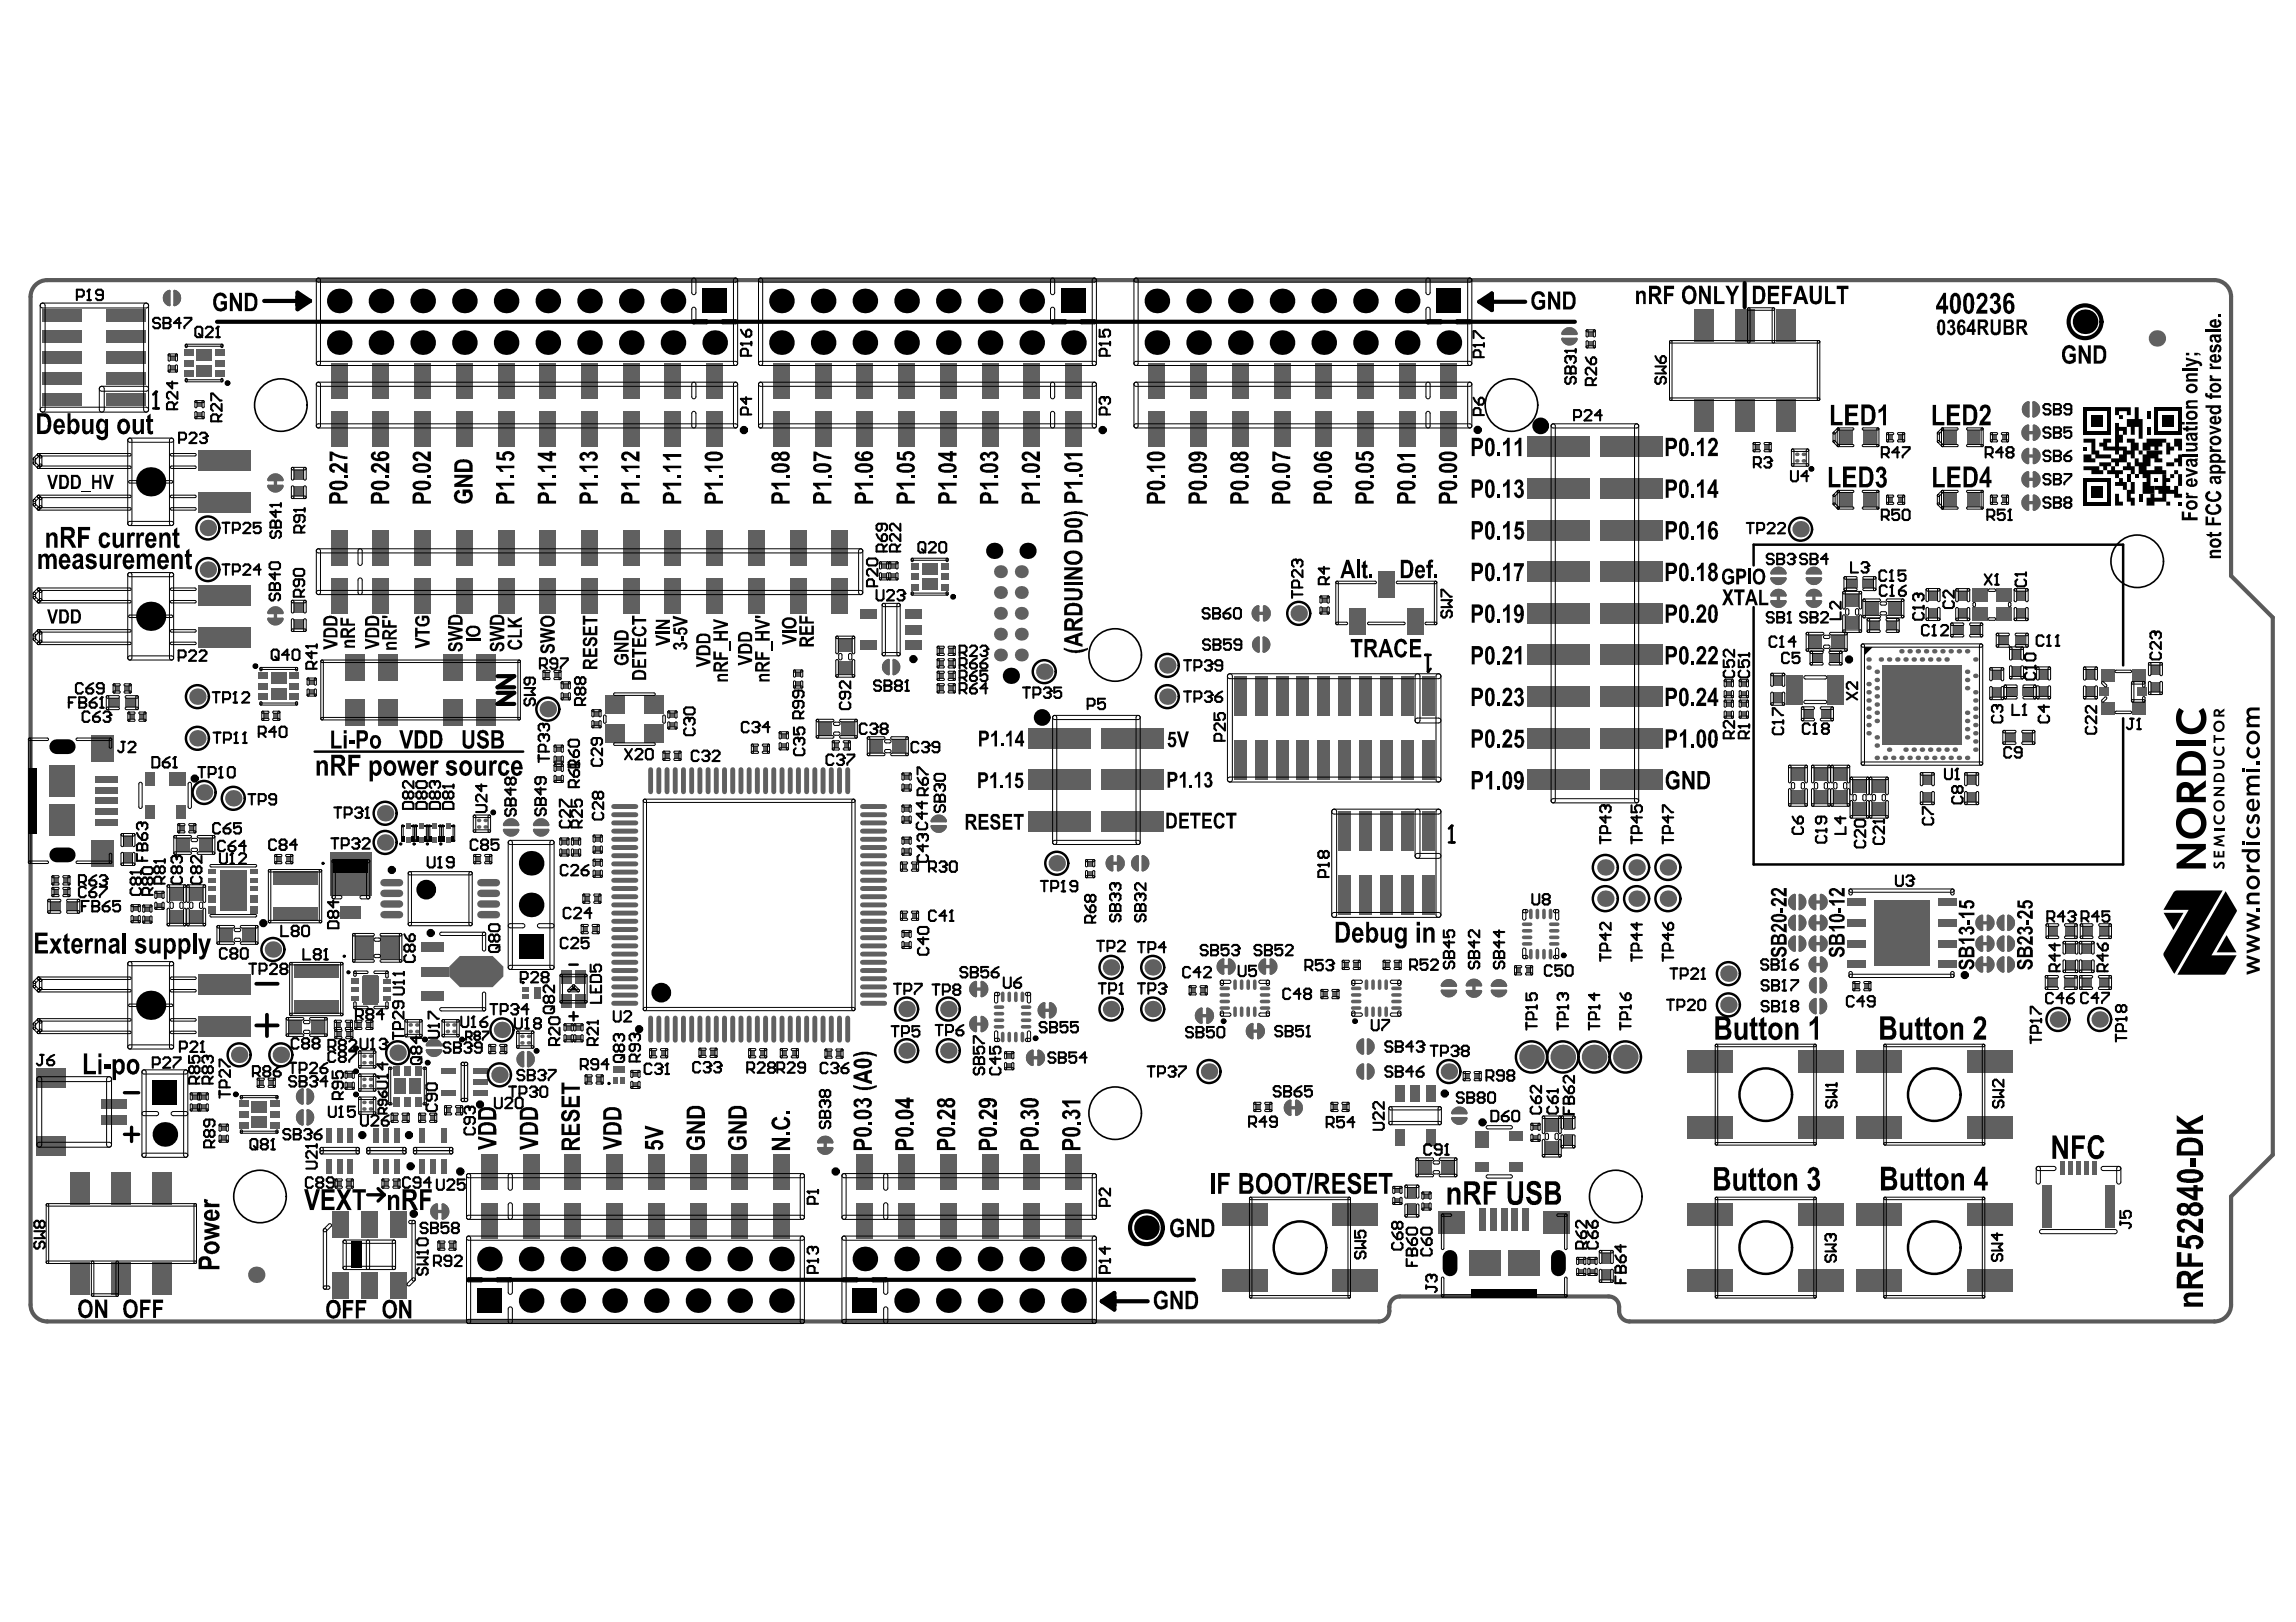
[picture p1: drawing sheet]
<svg xmlns="http://www.w3.org/2000/svg" width="297mm" height="210mm" viewBox="0 0 297 210" stroke-linecap="round" stroke-linejoin="round" font-family="sans-serif">
<g fill="#000">
<path d="M269.5 57.8h.6v.5h-.6zM269.5 52.7h.6v3.6h-.6zM269.5 55.8h3.6v.5h-3.6zM269.5 56.8h1.6v1.5h.5v.5h1.5v.5h-2v.5h-1.6v-1h1.1v.5h.5v-.5h-.5v-1.5h-1.1zM270.6 53.7h1.5v1.5h-1.5zM271.6 59.8h1.5v.5h-.5v.5h-.5v-.5h-.5zM272.6 52.7h.5v3.6h-.5zM269.5 52.7h3.6v.5h-3.6zM273.6 54.7h.5v.5h1.1v1.1h-.6v-.5h-.5v.5h.5v1h-.5v.5h1.1v.5h.5v-1h-.5v-.5h1v.5h.5v1h.5v.5h-.5v-.5h-.5v1h-.5v-.5h-.5v1h-1.1v.5h-.5v-.5h-.5v-.5h1v-.5h.5v-.5h-.5v.5h-.5v-.5h-1.5v-.5h-.5v-.5h.5v-.5h1v.5h-.5v.5h1zM273.6 52.7h2.1v1h-.5v-.5h-1.1v.5h.5v.5h-.5v-.5h-.5zM276.2 52.7h.5v1.5h.5v2.6h-.5v-1.6h-.5v1.1h-.5v-1.1h-.5v-1h1zM276.2 59.3h.5v.5h.5v-1h.5v-.5h2v.5h-.5v.5h.5v.5h-1v-.5h-.5v1h-.5v.5h1v-.5h1v.5h.6v.6h-2.1v1.5h.5v1h-1.5v-1.5h.5v-.5h-.5v-.5h-.5v-1.1h-.5z"/>
<path d="M277.2 57.3h.5v-.5h2.6v.5h-.6v.5h-.5v.5h-.5v-.5h-.5v.5h-1zM277.7 55.2h.5v1.1h-.5zM277.7 53.2h.5v1h-.5zM278.7 52.7h.5v3.6h-.5zM278.7 55.8h3.6v.5h-3.6zM279.7 53.7h1.6v1.5h-1.6zM280.3 59.8h1v-.5h.5v-.5h.5v1.5h-.5v-.5h-.5v.5h-1zM280.3 57.3h.5v.5h.5v.5h-.5v.5h-.5zM281.3 56.8h1v1.5h-.5v-.5h-.5zM281.8 52.7h.5v3.6h-.5zM278.7 52.7h3.6v.5h-3.6zM269.5 60.3h2.1v.5h.5v.6h-1.5v-.6h-1.1z"/>
<path d="M269.5 61.9h.6v3.5h-.6zM269.5 64.9h3.6v.5h-3.6zM270.6 62.9h1.5v1.5h-1.5zM272.6 61.9h.5v3.5h-.5zM269.5 61.9h3.6v.5h-3.6zM272.6 60.8h.5v-.5h.5v.5h1v.6h-.5v.5h-.5v-.5h-1zM273.6 63.9h.5v1h.5v.5h-1zM275.2 61.4h.5v1h-.5zM273.6 62.4h.5v-.5h.5v.5h.6v1h-.6v-.5h-1zM274.6 60.3h.6v-.5h.5v.5h.5v1.1h-.5v-.6h-1.1zM275.7 62.4h.5v1.5h-.5v.5h.5v1h-.5v-.5h-.5v-1.5h.5zM276.2 61.4h.5v.5h-.5z"/>
<path d="M276.7 63.9h.5v1h-.5zM278.7 61.9h.5v.5h-.5zM279.7 61.4h.6v.5h.5v-.5h.5v-.6h.5v.6h.5v1.5h-.5v-1.5h-.5v.5h-.5v.5h-.5v.5h.5v.5h.5v-.5h.5v1h.5v.5h-1v-.5h-1v1h.5v.5h-.5v-.5h-1.6v.5h-1v-1h.5v-.5h.5v.5h1v-.5h-.5v-.5h-.5v-.5h1zM281.8 64.9h.5v.5h-.5z"/>
</g>
<g fill="none" stroke="#000" stroke-width=".21">
<circle cx="36.3" cy="52.4" r="3.4"/>
<circle cx="195.5" cy="52.4" r="3.4"/>
<circle cx="276.5" cy="72.6" r="3.4"/>
<circle cx="144.3" cy="84.8" r="3.4"/>
<circle cx="33.6" cy="154.8" r="3.4"/>
<circle cx="144.3" cy="144.1" r="3.4"/>
<circle cx="209" cy="154.8" r="3.4"/>
</g>
<path d="M4.6 36.9l.4-.4 .5-.2 .6-.1h280.4a2.16 2.16 0 0 1 2.1 2.2v36.1l5.4 5.4v69.5l-5.4 5.4v14.1a2.16 2.16 0 0 1-2.1 2.1h-75.7a1.47 1.47 0 0 1-1.3-1.9 1.35 1.35 0 0 0-1.4-1.3h-27a1.47 1.47 0 0 0-1.4 1.9 1.35 1.35 0 0 1-1.3 1.3h-172.3a2.16 2.16 0 0 1-2.1-2.1v-130.5v-.6l.2-.5z" fill="none" stroke="#5a5a5a" stroke-width=".54"/>
<g fill="#606060">
<path d="M22.4 37.7l.2-.2a1.06 1.06 0 0 1 .8 1.1 1.06 1.06 0 0 1-.9 1z"/>
<path d="M39.6 141l.2-.2a1.06 1.06 0 0 1 .8 1.1 1.06 1.06 0 0 1-.9 1z"/>
<path d="M65.1 107.3l1.9-.1 .2 .2a1.06 1.06 0 0 1-1.1 .9 1.06 1.06 0 0 1-1-1z"/>
<path d="M105.9 147.4a1.05 1.05 0 0 1 1.1-.4 1.05 1.05 0 0 1 .8 .9l-2 .1-.1-.2z"/>
<path d="M115.5 85.4l.1-.1a1.06 1.06 0 0 1 .9 1 1.06 1.06 0 0 1-1 1.1z"/>
<path d="M114.4 85.6a.7 .7 0 0 1 .7-.3v1.9l-.1 .2a1.1 1.1 0 0 1-.6-1.8z"/>
<path d="M134.5 130a.7 .7 0 0 1 .7-.3l.1 2-.2 .1a1.1 1.1 0 0 1-.6-1.8z"/>
<path d="M135.7 129.8l.2-.1a1.06 1.06 0 0 1 .8 1.1 1.06 1.06 0 0 1-.9 1z"/>
<path d="M143.3 111a.7 .7 0 0 1 .7-.3l.1 1.9-.2 .2a1.1 1.1 0 0 1-.6-1.8z"/>
<path d="M144.5 110.8l.2-.2a1.06 1.06 0 0 1 .8 1.1 1.06 1.06 0 0 1-.9 1z"/>
<path d="M147.7 110.8l.1-.2a1.06 1.06 0 0 1 .9 1.1 1.06 1.06 0 0 1-1 1z"/>
<path d="M158.8 124.2l.2-.2a1.06 1.06 0 0 1 .9 1.1 1.06 1.06 0 0 1-1 1z"/>
<path d="M157.7 124.4a.7 .7 0 0 1 .6-.3l.1 1.9-.1 .2a1.1 1.1 0 0 1-.6-1.8z"/>
<path d="M161.4 132.7a.7 .7 0 0 1 .7-.3l.1 2-.2 .1a1.1 1.1 0 0 1-.6-1.8z"/>
<path d="M162.6 132.5l.2-.1a1.06 1.06 0 0 1 .8 1.1 1.06 1.06 0 0 1-.9 1z"/>
<path d="M163 124.4a.7 .7 0 0 1 .7-.3l.1 1.9-.2 .2a1.1 1.1 0 0 1-.6-1.8z"/>
<path d="M166.3 142.7a.7 .7 0 0 1 .7-.4l.1 2-.2 .1a1.1 1.1 0 0 1-.6-1.7z"/>
<path d="M167.5 142.4l.2-.1a1.06 1.06 0 0 1 .9 1.1 1.06 1.06 0 0 1-1 1z"/>
<path d="M164.2 124.2l.2-.2a1.06 1.06 0 0 1 .9 1.1 1.06 1.06 0 0 1-1 1z"/>
<path d="M175.7 138a.7 .7 0 0 1 .7-.4l.1 2-.2 .1a1.1 1.1 0 0 1-.6-1.7z"/>
<path d="M187.9 143.7a1.05 1.05 0 0 1 1.1-.5 1.05 1.05 0 0 1 .8 1h-1.9l-.2-.1z"/>
<path d="M186.4 128.1l2-.1 .1 .2a1.06 1.06 0 0 1-1.1 .9 1.06 1.06 0 0 1-1-1z"/>
<path d="M231.6 121.4a.7 .7 0 0 1 .7-.3v1.9l-.1 .2a1.1 1.1 0 0 1-.6-1.8z"/>
<path d="M231.6 116a.7 .7 0 0 1 .7-.3v1.9l-.1 .2a1.1 1.1 0 0 1-.6-1.8z"/>
<path d="M229.2 76.7a1.05 1.05 0 0 1 1.1-.5 1.05 1.05 0 0 1 .8 1h-1.9l-.2-.1z"/>
<path d="M229.1 77.7l1.9-.1 .2 .2a1.06 1.06 0 0 1-1.1 .9 1.06 1.06 0 0 1-1-1z"/>
<path d="M229.1 74.7h1.9l.2 .1a1.06 1.06 0 0 1-1.1 .9 1.06 1.06 0 0 1-1-1z"/>
<path d="M229.2 73.8a1.05 1.05 0 0 1 1.1-.4 1.05 1.05 0 0 1 .8 .9l-1.9 .1-.2-.2z"/>
<path d="M234.3 129.5a.7 .7 0 0 1 .7-.3v1.9l-.1 .2a1.1 1.1 0 0 1-.6-1.8z"/>
<path d="M235.4 129.3l.1-.2a1.06 1.06 0 0 1 .9 1.1 1.06 1.06 0 0 1-1 1z"/>
<path d="M235.4 123.9l.2-.2a1.06 1.06 0 0 1 .8 1.1 1.06 1.06 0 0 1-.9 1z"/>
<path d="M234.2 124.1a.7 .7 0 0 1 .7-.3l.1 1.9-.2 .2a1.1 1.1 0 0 1-.6-1.8z"/>
<path d="M235.4 121.2l.2-.2a1.06 1.06 0 0 1 .8 1.1 1.06 1.06 0 0 1-.9 1z"/>
<path d="M234.2 121.4a.7 .7 0 0 1 .7-.3l.1 1.9-.2 .2a1.1 1.1 0 0 1-.6-1.8z"/>
<path d="M235.4 115.8l.2-.1a1.06 1.06 0 0 1 .8 1 1.06 1.06 0 0 1-.9 1.1z"/>
<path d="M234.2 116a.7 .7 0 0 1 .7-.3l.1 1.9-.2 .2a1.1 1.1 0 0 1-.6-1.8z"/>
<path d="M233.8 76.7a1.05 1.05 0 0 1 1.1-.5 1.05 1.05 0 0 1 .8 1h-1.9l-.2-.1z"/>
<path d="M233.6 77.7l2-.1 .1 .2a1.06 1.06 0 0 1-1 .9 1.06 1.06 0 0 1-1.1-1z"/>
<path d="M233.6 74.7h2l.1 .1a1.06 1.06 0 0 1-1 .9 1.06 1.06 0 0 1-1.1-1z"/>
<path d="M233.8 73.8a1.05 1.05 0 0 1 1.1-.4 1.05 1.05 0 0 1 .8 .9l-1.9 .1-.2-.2z"/>
<path d="M255.8 124.1a.7 .7 0 0 1 .7-.3l.1 1.9-.2 .2a1.1 1.1 0 0 1-.6-1.8z"/>
<path d="M257 123.9l.2-.2a1.06 1.06 0 0 1 .8 1.1 1.06 1.06 0 0 1-.9 1z"/>
<path d="M255.8 121.4a.7 .7 0 0 1 .7-.3l.1 1.9-.2 .2a1.1 1.1 0 0 1-.6-1.8z"/>
<path d="M257 121.2l.2-.2a1.06 1.06 0 0 1 .8 1.1 1.06 1.06 0 0 1-.9 1z"/>
<path d="M259.7 123.9l.1-.2a1.06 1.06 0 0 1 .9 1.1 1.06 1.06 0 0 1-1 1z"/>
<path d="M259.7 121.2l.1-.2a1.06 1.06 0 0 1 .9 1.1 1.06 1.06 0 0 1-1 1z"/>
<path d="M261.8 64.3a.7 .7 0 0 1 .7-.3v2l-.1 .1a1.1 1.1 0 0 1-.6-1.8z"/>
<path d="M261.8 55.3a.7 .7 0 0 1 .7-.3v1.9l-.1 .2a1.1 1.1 0 0 1-.6-1.8z"/>
<path d="M261.8 52.3a.7 .7 0 0 1 .7-.3l.1 1.9-.2 .1a1.1 1.1 0 0 1-.6-1.7z"/>
<path d="M39.6 143.7l.2-.2a1.06 1.06 0 0 1 .8 1.1 1.06 1.06 0 0 1-.9 1z"/>
<path d="M57.1 155.9l.2-.2a1.06 1.06 0 0 1 .8 1.1 1.06 1.06 0 0 1-.9 1z"/>
<path d="M68.2 136.2l.1-.2a1.06 1.06 0 0 1 .9 1.1 1.06 1.06 0 0 1-1 1z"/>
<path d="M67.1 136.4a.7 .7 0 0 1 .7-.4v2l-.1 .1a1.1 1.1 0 0 1-.6-1.7z"/>
<path d="M65.2 106.4a1.05 1.05 0 0 1 1.2-.5 1.05 1.05 0 0 1 .8 1h-2l-.1-.1z"/>
<path d="M105.7 148.5l2-.1 .1 .2a1.06 1.06 0 0 1-1.1 .8 1.06 1.06 0 0 1-1-.9z"/>
<path d="M126.8 127.1l.2-.2a1.06 1.06 0 0 1 .9 1.1 1.06 1.06 0 0 1-1 1z"/>
<path d="M125.6 127.3a.7 .7 0 0 1 .7-.3l.1 1.9-.2 .2a1.1 1.1 0 0 1-.6-1.8z"/>
<path d="M126.8 131.6l.2-.2a1.06 1.06 0 0 1 .9 1.1 1.06 1.06 0 0 1-1 1z"/>
<path d="M125.6 131.8a.7 .7 0 0 1 .7-.3l.1 1.9-.2 .2a1.1 1.1 0 0 1-.6-1.8z"/>
<path d="M133 136.2a.7 .7 0 0 1 .7-.3v1.9l-.1 .2a1.1 1.1 0 0 1-.6-1.8z"/>
<path d="M134.2 136l.1-.2a1.06 1.06 0 0 1 .9 1.1 1.06 1.06 0 0 1-1 1z"/>
<path d="M156 130.5l.2-.1a1.06 1.06 0 0 1 .9 1.1 1.06 1.06 0 0 1-1 1z"/>
<path d="M162.2 78.7a.7 .7 0 0 1 .7-.4v2l-.1 .1a1.1 1.1 0 0 1-.6-1.7z"/>
<path d="M162.2 82.7a.7 .7 0 0 1 .7-.3l.1 1.9-.2 .2a1.1 1.1 0 0 1-.6-1.8z"/>
<path d="M175.7 134.7a.7 .7 0 0 1 .7-.3l.1 1.9-.2 .2a1.1 1.1 0 0 1-.6-1.8z"/>
<path d="M187.8 144.6l1.9-.1 .2 .2a1.06 1.06 0 0 1-1.1 .9 1.06 1.06 0 0 1-1-1z"/>
<path d="M186.5 127.2a1.05 1.05 0 0 1 1.2-.5 1.05 1.05 0 0 1 .8 1h-2l-.1-.1z"/>
<path d="M231.6 118.7a.7 .7 0 0 1 .7-.3v1.9l-.1 .2a1.1 1.1 0 0 1-.6-1.8z"/>
<path d="M234.3 126.8a.7 .7 0 0 1 .7-.3v1.9l-.1 .2a1.1 1.1 0 0 1-.6-1.8z"/>
<path d="M235.4 126.6l.1-.2a1.06 1.06 0 0 1 .9 1.1 1.06 1.06 0 0 1-1 1z"/>
<path d="M235.4 118.5l.2-.1a1.06 1.06 0 0 1 .8 1 1.06 1.06 0 0 1-.9 1z"/>
<path d="M234.2 118.7a.7 .7 0 0 1 .7-.3l.1 1.9-.2 .2a1.1 1.1 0 0 1-.6-1.8z"/>
<path d="M255.8 118.7a.7 .7 0 0 1 .7-.3l.1 1.9-.2 .2a1.1 1.1 0 0 1-.6-1.8z"/>
<path d="M257 118.5l.2-.1a1.06 1.06 0 0 1 .8 1 1.06 1.06 0 0 1-.9 1z"/>
<path d="M259.7 118.5l.1-.1a1.06 1.06 0 0 1 .9 1 1.06 1.06 0 0 1-1 1z"/>
<path d="M261.8 61.3a.7 .7 0 0 1 .7-.3v1.9l-.1 .2a1.1 1.1 0 0 1-.6-1.8z"/>
<path d="M261.8 58.3a.7 .7 0 0 1 .7-.3v1.9l-.1 .2a1.1 1.1 0 0 1-.6-1.8z"/>
<path d="M34.7 78.9a1.05 1.05 0 0 1 1.2-.4 1.05 1.05 0 0 1 .8 .9l-2 .1-.1-.2z"/>
<path d="M34.7 61.7a1.05 1.05 0 0 1 1.2-.4 1.05 1.05 0 0 1 .8 .9l-2 .1-.1-.2z"/>
<path d="M21.3 37.9a.7 .7 0 0 1 .7-.4l.1 2-.2 .1a1.1 1.1 0 0 1-.6-1.7z"/>
<path d="M38.5 141.2a.7 .7 0 0 1 .7-.3l.1 1.9-.2 .2a1.1 1.1 0 0 1-.6-1.8z"/>
<path d="M55.2 134.9a1.05 1.05 0 0 1 1.2-.5 1.05 1.05 0 0 1 .8 1h-2l-.1-.1z"/>
<path d="M69 107.3l1.9-.1 .2 .2a1.06 1.06 0 0 1-1.1 .9 1.06 1.06 0 0 1-1-1z"/>
<path d="M120.4 106.8h2l.1 .1a1.06 1.06 0 0 1-1.1 .9 1.06 1.06 0 0 1-1-1z"/>
<path d="M146.6 111a.7 .7 0 0 1 .7-.3v1.9l-.1 .2a1.1 1.1 0 0 1-.6-1.8z"/>
<path d="M176.8 137.7l.2-.1a1.06 1.06 0 0 1 .8 1.1 1.06 1.06 0 0 1-.9 1z"/>
<path d="M189.7 128.2l1.9-.1 .2 .2a1.06 1.06 0 0 1-1.1 .8 1.06 1.06 0 0 1-1-.9z"/>
<path d="M192.9 128.1l1.9-.1 .2 .2a1.06 1.06 0 0 1-1.1 .9 1.06 1.06 0 0 1-1-1z"/>
<path d="M202 43.8l2-.1 .1 .2a1.06 1.06 0 0 1-1.1 .8 1.06 1.06 0 0 1-1-.9z"/>
<path d="M202.1 42.8a1.05 1.05 0 0 1 1.2-.4 1.05 1.05 0 0 1 .8 .9l-2 .1-.1-.2z"/>
<path d="M232.7 121.2l.1-.2a1.06 1.06 0 0 1 .9 1.1 1.06 1.06 0 0 1-1 1z"/>
<path d="M232.7 115.8l.1-.1a1.06 1.06 0 0 1 .9 1 1.06 1.06 0 0 1-1 1.1z"/>
<path d="M258.6 124.1a.7 .7 0 0 1 .7-.3v1.9l-.1 .2a1.1 1.1 0 0 1-.6-1.8z"/>
<path d="M258.6 121.4a.7 .7 0 0 1 .7-.3v1.9l-.1 .2a1.1 1.1 0 0 1-.6-1.8z"/>
<path d="M263 64.1l.1-.1a1.06 1.06 0 0 1 .9 1.1 1.06 1.06 0 0 1-1 1z"/>
<path d="M263 55.1l.1-.2a1.06 1.06 0 0 1 .9 1.1 1.06 1.06 0 0 1-1 1z"/>
<path d="M262.9 52.1l.2-.2a1.06 1.06 0 0 1 .8 1.1 1.06 1.06 0 0 1-.9 1z"/>
<path d="M34.6 80l2-.1 .1 .2a1.06 1.06 0 0 1-1.1 .8 1.06 1.06 0 0 1-1-.9z"/>
<path d="M34.6 62.8l2-.1 .1 .2a1.06 1.06 0 0 1-1.1 .8 1.06 1.06 0 0 1-1-.9z"/>
<path d="M38.5 143.9a.7 .7 0 0 1 .7-.3l.1 1.9-.2 .2a1.1 1.1 0 0 1-.6-1.8z"/>
<path d="M55.9 156.1a.7 .7 0 0 1 .7-.3l.1 1.9-.2 .2a1.1 1.1 0 0 1-.6-1.8z"/>
<path d="M55.1 135.8h2l.1 .1a1.06 1.06 0 0 1-1.1 .9 1.06 1.06 0 0 1-1-1z"/>
<path d="M69.1 106.4a1.05 1.05 0 0 1 1.1-.5 1.05 1.05 0 0 1 .8 1h-1.9l-.2-.1z"/>
<path d="M120.5 105.9a1.05 1.05 0 0 1 1.2-.5 1.05 1.05 0 0 1 .8 1h-2l-.1-.1z"/>
<path d="M154.8 130.7a.7 .7 0 0 1 .7-.3l.1 2-.2 .1a1.1 1.1 0 0 1-.6-1.8z"/>
<path d="M163.4 78.5l.1-.2a1.06 1.06 0 0 1 .9 1.1 1.06 1.06 0 0 1-1 1z"/>
<path d="M163.3 82.5l.2-.2a1.06 1.06 0 0 1 .8 1.1 1.06 1.06 0 0 1-.9 1z"/>
<path d="M189.8 127.1a1.05 1.05 0 0 1 1.1-.4 1.05 1.05 0 0 1 .8 .9l-1.9 .1-.2-.2z"/>
<path d="M176.8 134.5l.2-.1a1.06 1.06 0 0 1 .8 1.1 1.06 1.06 0 0 1-.9 1z"/>
<path d="M193 127.2a1.05 1.05 0 0 1 1.2-.5 1.05 1.05 0 0 1 .7 1h-1.9l-.2-.1z"/>
<path d="M232.7 118.5l.1-.1a1.06 1.06 0 0 1 .9 1 1.06 1.06 0 0 1-1 1z"/>
<path d="M258.6 118.7a.7 .7 0 0 1 .7-.3v1.9l-.1 .2a1.1 1.1 0 0 1-.6-1.8z"/>
<path d="M263 61.1l.1-.1a1.06 1.06 0 0 1 .9 1 1.06 1.06 0 0 1-1 1.1z"/>
<path d="M263 58.1l.1-.2a1.06 1.06 0 0 1 .9 1.1 1.06 1.06 0 0 1-1 1z"/>
<path d="M58.1 125.1l1.4-1.4h4.2l1.4 1.4v1.3l-1.4 1.3h-4.2l-1.4-1.3z"/>
</g>
<g fill="none" stroke="#606060" stroke-width=".43">
<path d="M262 59h1.5M262 56h1.5M35.6 61.8v1.4M35.6 79v1.4M162.4 79.4h1.5M230.1 76.7v1.4M234.7 76.7v1.4M262 65h1.5M262 62h1.5M143.6 111.7h1.4M234.5 119.4h1.4M234.5 116.7h1.4"/>
<path d="M256.1 119.4h1.4M125.9 132.5h1.4M125.9 128h1.4M133.2 136.9h1.5M134.8 130.7h1.4M155.1 131.4h1.4M157.9 125.1h1.4M161.7 133.4h1.4M163.3 125.1h1.4M190.7 127.2v1.4M234.5 124.8h1.4M234.5 122.1h1.4"/>
<path d="M256.1 124.8h1.4M256.1 122.1h1.4M56.2 156.8h1.4M106.8 147.5v1.4M166.6 143.4h1.4"/>
</g>
<path d="M46.9 126.4h2.2v3.4h-2.2z" fill-rule="evenodd" fill="#606060"/>
<g fill="none" stroke="#606060" stroke-width=".32">
<path d="M21.9 37.7a.94 .94 0 0 0-.7 .9 .94 .94 0 0 0 .7 .9M22.6 37.7a.94 .94 0 0 1 .7 .9 .94 .94 0 0 1-.7 .9M202.1 43.2a.94 .94 0 0 1 .9-.7 .94 .94 0 0 1 1 .7M202.1 43.9a.94 .94 0 0 0 .9 .7 .94 .94 0 0 0 1-.7M262.4 55.1a.94 .94 0 0 0-.7 .9 .94 .94 0 0 0 .7 .9M262.4 58.1a.94 .94 0 0 0-.7 .9 .94 .94 0 0 0 .7 .9M262.4 52.1a.94 .94 0 0 0-.7 .9 .94 .94 0 0 0 .7 .9M263.1 52.1a.94 .94 0 0 1 .7 .9 .94 .94 0 0 1-.7 .9M263.1 55.1a.94 .94 0 0 1 .7 .9 .94 .94 0 0 1-.7 .9M263.1 58.1a.94 .94 0 0 1 .7 .9 .94 .94 0 0 1-.7 .9M34.7 79.3a.94 .94 0 0 1 .9-.7 .94 .94 0 0 1 .9 .7M34.7 62.1a.94 .94 0 0 1 .9-.7 .94 .94 0 0 1 .9 .7"/>
<path d="M34.7 62.9a.94 .94 0 0 0 .9 .7 .94 .94 0 0 0 .9-.7M162.8 78.5a.94 .94 0 0 0-.7 .9 .94 .94 0 0 0 .7 .9M163.5 78.5a.94 .94 0 0 1 .7 .9 .94 .94 0 0 1-.7 .9M229.2 77.1a.94 .94 0 0 1 .9-.8 .94 .94 0 0 1 .9 .8M229.2 77.8a.94 .94 0 0 0 .9 .7 .94 .94 0 0 0 .9-.7M229.2 74.8a.94 .94 0 0 0 .9 .8 .94 .94 0 0 0 .9-.8M229.2 74.2a.94 .94 0 0 1 .9-.7 .94 .94 0 0 1 .9 .7M233.8 77.1a.94 .94 0 0 1 .9-.8 .94 .94 0 0 1 .9 .8M233.8 77.8a.94 .94 0 0 0 .9 .7 .94 .94 0 0 0 .9-.7M233.8 74.2a.94 .94 0 0 1 .9-.7 .94 .94 0 0 1 .9 .7M233.8 74.8a.94 .94 0 0 0 .9 .8 .94 .94 0 0 0 .9-.8M262.4 64.1a.94 .94 0 0 0-.7 .9 .94 .94 0 0 0 .7 1"/>
<path d="M262.4 61.1a.94 .94 0 0 0-.7 .9 .94 .94 0 0 0 .7 .9M263.1 64.1a.94 .94 0 0 1 .7 .9 .94 .94 0 0 1-.7 1M263.1 61.1a.94 .94 0 0 1 .7 .9 .94 .94 0 0 1-.7 .9M34.7 80.1a.94 .94 0 0 0 .9 .7 .94 .94 0 0 0 .9-.7M115 85.4a.94 .94 0 0 0-.7 .9 .94 .94 0 0 0 .7 .9M115.6 85.4a.94 .94 0 0 1 .7 .9 .94 .94 0 0 1-.7 .9M162.8 82.5a.94 .94 0 0 0-.7 .9 .94 .94 0 0 0 .7 .9M163.5 82.5a.94 .94 0 0 1 .7 .9 .94 .94 0 0 1-.7 .9M65.2 107.4a.94 .94 0 0 0 .9 .7 .94 .94 0 0 0 .9-.7M65.2 106.8a.94 .94 0 0 1 .9-.8 .94 .94 0 0 1 .9 .8M69.1 107.4a.94 .94 0 0 0 .9 .7 .94 .94 0 0 0 .9-.7M69.1 106.8a.94 .94 0 0 1 .9-.8 .94 .94 0 0 1 .9 .8"/>
<path d="M120.5 106.9a.94 .94 0 0 0 .9 .7 .94 .94 0 0 0 1-.7M120.5 106.3a.94 .94 0 0 1 .9-.7 .94 .94 0 0 1 1 .7M143.9 110.8a.94 .94 0 0 0-.7 .9 .94 .94 0 0 0 .7 .9M144.7 110.8a.94 .94 0 0 1 .7 .9 .94 .94 0 0 1-.7 .9M147.2 110.8a.94 .94 0 0 0-.7 .9 .94 .94 0 0 0 .7 .9M147.8 110.8a.94 .94 0 0 1 .7 .9 .94 .94 0 0 1-.7 .9M232.2 115.8a.94 .94 0 0 0-.7 .9 .94 .94 0 0 0 .7 .9M232.2 118.5a.94 .94 0 0 0-.7 .9 .94 .94 0 0 0 .7 .9M232.8 118.5a.94 .94 0 0 1 .7 .9 .94 .94 0 0 1-.7 .9M232.8 115.8a.94 .94 0 0 1 .7 .9 .94 .94 0 0 1-.7 .9M234.8 115.8a.94 .94 0 0 0-.7 .9 .94 .94 0 0 0 .7 .9M234.8 118.5a.94 .94 0 0 0-.7 .9 .94 .94 0 0 0 .7 .9"/>
<path d="M235.6 115.8a.94 .94 0 0 1 .7 .9 .94 .94 0 0 1-.7 .9M235.6 118.5a.94 .94 0 0 1 .7 .9 .94 .94 0 0 1-.7 .9M256.4 118.5a.94 .94 0 0 0-.7 .9 .94 .94 0 0 0 .7 .9M257.2 118.5a.94 .94 0 0 1 .7 .9 .94 .94 0 0 1-.7 .9M259.2 118.5a.94 .94 0 0 0-.7 .9 .94 .94 0 0 0 .7 .9M259.8 118.5a.94 .94 0 0 1 .7 .9 .94 .94 0 0 1-.7 .9M55.2 135.9a.94 .94 0 0 0 .9 .7 .94 .94 0 0 0 1-.7M55.2 135.3a.94 .94 0 0 1 .9-.7 .94 .94 0 0 1 1 .7M67.7 136.2a.94 .94 0 0 0-.7 .9 .94 .94 0 0 0 .7 .9M68.3 136.2a.94 .94 0 0 1 .7 .9 .94 .94 0 0 1-.7 .9M126.2 131.6a.94 .94 0 0 0-.7 .9 .94 .94 0 0 0 .7 .9M126.2 127.1a.94 .94 0 0 0-.7 .9 .94 .94 0 0 0 .7 .9"/>
<path d="M127 127.1a.94 .94 0 0 1 .7 .9 .94 .94 0 0 1-.7 .9M127 131.6a.94 .94 0 0 1 .7 .9 .94 .94 0 0 1-.7 .9M133.6 136a.94 .94 0 0 0-.7 .9 .94 .94 0 0 0 .7 .9M134.3 136a.94 .94 0 0 1 .8 .9 .94 .94 0 0 1-.8 .9M135.1 129.8a.94 .94 0 0 0-.7 .9 .94 .94 0 0 0 .7 1M135.9 129.8a.94 .94 0 0 1 .7 .9 .94 .94 0 0 1-.7 1M155.4 130.5a.94 .94 0 0 0-.7 .9 .94 .94 0 0 0 .7 1M156.2 130.5a.94 .94 0 0 1 .7 .9 .94 .94 0 0 1-.7 1M158.2 124.2a.94 .94 0 0 0-.7 .9 .94 .94 0 0 0 .7 .9M159 124.2a.94 .94 0 0 1 .7 .9 .94 .94 0 0 1-.7 .9M162 132.5a.94 .94 0 0 0-.7 .9 .94 .94 0 0 0 .7 1M162.8 132.5a.94 .94 0 0 1 .7 .9 .94 .94 0 0 1-.7 1"/>
<path d="M163.6 124.2a.94 .94 0 0 0-.7 .9 .94 .94 0 0 0 .7 .9M164.4 124.2a.94 .94 0 0 1 .7 .9 .94 .94 0 0 1-.7 .9M176.3 137.8a.94 .94 0 0 0-.7 .9 .94 .94 0 0 0 .7 .9M176.3 134.5a.94 .94 0 0 0-.7 .9 .94 .94 0 0 0 .7 .9M177 137.8a.94 .94 0 0 1 .7 .9 .94 .94 0 0 1-.7 .9M177 134.5a.94 .94 0 0 1 .7 .9 .94 .94 0 0 1-.7 .9M186.5 128.2a.94 .94 0 0 0 .9 .7 .94 .94 0 0 0 1-.7M186.5 127.6a.94 .94 0 0 1 .9-.7 .94 .94 0 0 1 1 .7M189.8 128.3a.94 .94 0 0 0 .9 .7 .94 .94 0 0 0 .9-.7M189.8 127.5a.94 .94 0 0 1 .9-.7 .94 .94 0 0 1 .9 .7M193 127.6a.94 .94 0 0 1 .9-.7 .94 .94 0 0 1 .9 .7M193 128.2a.94 .94 0 0 0 .9 .7 .94 .94 0 0 0 .9-.7"/>
<path d="M232.2 121.2a.94 .94 0 0 0-.7 .9 .94 .94 0 0 0 .7 .9M232.8 121.2a.94 .94 0 0 1 .7 .9 .94 .94 0 0 1-.7 .9M234.8 123.9a.94 .94 0 0 0-.7 .9 .94 .94 0 0 0 .7 .9M234.8 121.2a.94 .94 0 0 0-.7 .9 .94 .94 0 0 0 .7 .9M234.9 129.3a.94 .94 0 0 0-.7 .9 .94 .94 0 0 0 .7 .9M234.9 126.6a.94 .94 0 0 0-.7 .9 .94 .94 0 0 0 .7 .9M235.5 129.3a.94 .94 0 0 1 .7 .9 .94 .94 0 0 1-.7 .9M235.5 126.6a.94 .94 0 0 1 .7 .9 .94 .94 0 0 1-.7 .9M235.6 123.9a.94 .94 0 0 1 .7 .9 .94 .94 0 0 1-.7 .9M235.6 121.2a.94 .94 0 0 1 .7 .9 .94 .94 0 0 1-.7 .9M256.4 123.9a.94 .94 0 0 0-.7 .9 .94 .94 0 0 0 .7 .9M256.4 121.2a.94 .94 0 0 0-.7 .9 .94 .94 0 0 0 .7 .9"/>
<path d="M257.2 123.9a.94 .94 0 0 1 .7 .9 .94 .94 0 0 1-.7 .9M257.2 121.2a.94 .94 0 0 1 .7 .9 .94 .94 0 0 1-.7 .9M259.2 123.9a.94 .94 0 0 0-.7 .9 .94 .94 0 0 0 .7 .9M259.2 121.2a.94 .94 0 0 0-.7 .9 .94 .94 0 0 0 .7 .9M259.8 123.9a.94 .94 0 0 1 .7 .9 .94 .94 0 0 1-.7 .9M259.8 121.2a.94 .94 0 0 1 .7 .9 .94 .94 0 0 1-.7 .9M38.8 145.3h.1M38.8 145.3l.3 .2M39.1 141a.94 .94 0 0 0-.7 .9 .94 .94 0 0 0 .7 .9M39.1 143.7a.94 .94 0 0 0-.6 .7 .94 .94 0 0 0 .3 .9M39.8 141a.94 .94 0 0 1 .7 .9 .94 .94 0 0 1-.7 .9M39.8 143.7a.94 .94 0 0 1 .7 .9 .94 .94 0 0 1-.7 .9"/>
<path d="M56.5 155.9a.94 .94 0 0 0-.7 .9 .94 .94 0 0 0 .7 .9M57.3 155.9a.94 .94 0 0 1 .7 .9 .94 .94 0 0 1-.7 .9M105.8 147.8a.94 .94 0 0 1 1-.7 .94 .94 0 0 1 .9 .7M105.8 148.6a.94 .94 0 0 0 1 .7 .94 .94 0 0 0 .9-.7M166.9 142.4a.94 .94 0 0 0-.7 1 .94 .94 0 0 0 .7 .9M167.7 142.4a.94 .94 0 0 1 .7 1 .94 .94 0 0 1-.7 .9M187.9 144.1a.94 .94 0 0 1 .9-.8 .94 .94 0 0 1 .9 .8M187.9 144.7a.94 .94 0 0 0 .9 .7 .94 .94 0 0 0 .9-.7"/>
</g>
<g fill="#000">
<circle cx="43.9" cy="38.9" r="1.59"/>
<circle cx="49.3" cy="38.9" r="1.59"/>
<circle cx="54.7" cy="38.9" r="1.59"/>
<circle cx="60.1" cy="38.9" r="1.59"/>
<circle cx="65.5" cy="38.9" r="1.59"/>
<circle cx="70.9" cy="38.9" r="1.59"/>
<circle cx="76.3" cy="38.9" r="1.59"/>
<circle cx="81.7" cy="38.9" r="1.59"/>
<circle cx="87.1" cy="38.9" r="1.59"/>
<circle cx="101.1" cy="38.9" r="1.59"/>
<circle cx="106.5" cy="38.9" r="1.59"/>
<circle cx="111.9" cy="38.9" r="1.59"/>
<circle cx="117.3" cy="38.9" r="1.59"/>
<circle cx="122.7" cy="38.9" r="1.59"/>
<circle cx="128.1" cy="38.9" r="1.59"/>
<circle cx="133.5" cy="38.9" r="1.59"/>
<circle cx="149.7" cy="38.9" r="1.59"/>
<circle cx="155.1" cy="38.9" r="1.59"/>
<circle cx="160.5" cy="38.9" r="1.59"/>
<circle cx="165.9" cy="38.9" r="1.59"/>
<circle cx="171.3" cy="38.9" r="1.59"/>
<circle cx="176.7" cy="38.9" r="1.59"/>
<circle cx="182.1" cy="38.9" r="1.59"/>
<circle cx="43.9" cy="44.3" r="1.59"/>
<circle cx="49.3" cy="44.3" r="1.59"/>
<circle cx="54.7" cy="44.3" r="1.59"/>
<circle cx="60.1" cy="44.3" r="1.59"/>
<circle cx="65.5" cy="44.3" r="1.59"/>
<circle cx="70.9" cy="44.3" r="1.59"/>
<circle cx="76.3" cy="44.3" r="1.59"/>
<circle cx="81.7" cy="44.3" r="1.59"/>
<circle cx="87.1" cy="44.3" r="1.59"/>
<circle cx="92.5" cy="44.3" r="1.59"/>
<circle cx="101.1" cy="44.3" r="1.59"/>
<circle cx="106.5" cy="44.3" r="1.59"/>
<circle cx="111.9" cy="44.3" r="1.59"/>
<circle cx="117.3" cy="44.3" r="1.59"/>
<circle cx="122.7" cy="44.3" r="1.59"/>
<circle cx="128.1" cy="44.3" r="1.59"/>
<circle cx="133.5" cy="44.3" r="1.59"/>
<circle cx="138.9" cy="44.3" r="1.59"/>
<circle cx="149.7" cy="44.3" r="1.59"/>
<circle cx="155.1" cy="44.3" r="1.59"/>
<circle cx="160.5" cy="44.3" r="1.59"/>
<circle cx="165.9" cy="44.3" r="1.59"/>
<circle cx="171.3" cy="44.3" r="1.59"/>
<circle cx="176.7" cy="44.3" r="1.59"/>
<circle cx="182.1" cy="44.3" r="1.59"/>
<circle cx="187.4" cy="44.3" r="1.59"/>
<circle cx="269.7" cy="41.6" r="1.59"/>
<circle cx="19.5" cy="79.8" r="1.89"/>
<circle cx="19.5" cy="62.4" r="1.89"/>
<circle cx="128.6" cy="71.3" r="1.05"/>
<circle cx="132.9" cy="71.3" r="1.05"/>
<circle cx="130.8" cy="87.5" r="1.05"/>
<circle cx="244.8" cy="89.9" r=".65"/>
<circle cx="244.8" cy="95" r=".65"/>
<circle cx="244.8" cy="92.5" r=".65"/>
<circle cx="244.8" cy="87.4" r=".65"/>
<circle cx="247.4" cy="89.9" r=".65"/>
<circle cx="247.4" cy="92.5" r=".65"/>
<circle cx="247.4" cy="95" r=".65"/>
<circle cx="247.4" cy="87.4" r=".65"/>
<circle cx="249.9" cy="89.9" r=".65"/>
<circle cx="249.9" cy="95" r=".65"/>
<circle cx="249.9" cy="92.5" r=".65"/>
<circle cx="249.9" cy="87.4" r=".65"/>
<circle cx="252.5" cy="89.9" r=".65"/>
<circle cx="252.5" cy="95" r=".65"/>
<circle cx="252.5" cy="92.5" r=".65"/>
<circle cx="252.5" cy="87.4" r=".65"/>
<circle cx="68.7" cy="111.7" r="1.59"/>
<circle cx="68.7" cy="117.1" r="1.59"/>
<circle cx="243.9" cy="117.6" r=".65"/>
<circle cx="243.9" cy="119.7" r=".65"/>
<circle cx="246" cy="117.6" r=".65"/>
<circle cx="246" cy="119.7" r=".65"/>
<circle cx="248.1" cy="117.6" r=".65"/>
<circle cx="248.1" cy="119.7" r=".65"/>
<circle cx="19.5" cy="130.1" r="1.89"/>
<circle cx="243.9" cy="124" r=".65"/>
<circle cx="243.9" cy="121.8" r=".65"/>
<circle cx="246" cy="124" r=".65"/>
<circle cx="246" cy="121.8" r=".65"/>
<circle cx="248.1" cy="124" r=".65"/>
<circle cx="248.1" cy="121.8" r=".65"/>
<circle cx="21.3" cy="146.8" r="1.59"/>
<circle cx="148.3" cy="158.9" r="1.59"/>
<circle cx="63.3" cy="162.9" r="1.59"/>
<circle cx="68.7" cy="168.3" r="1.59"/>
<circle cx="68.7" cy="162.9" r="1.59"/>
<circle cx="74.1" cy="162.9" r="1.59"/>
<circle cx="74.1" cy="168.3" r="1.59"/>
<circle cx="79.5" cy="162.9" r="1.59"/>
<circle cx="79.5" cy="168.3" r="1.59"/>
<circle cx="84.9" cy="162.9" r="1.59"/>
<circle cx="84.9" cy="168.3" r="1.59"/>
<circle cx="90.3" cy="162.9" r="1.59"/>
<circle cx="90.3" cy="168.3" r="1.59"/>
<circle cx="95.7" cy="168.3" r="1.59"/>
<circle cx="95.7" cy="162.9" r="1.59"/>
<circle cx="101.1" cy="162.9" r="1.59"/>
<circle cx="101.1" cy="168.3" r="1.59"/>
<circle cx="111.9" cy="162.9" r="1.59"/>
<circle cx="117.3" cy="168.3" r="1.59"/>
<circle cx="117.3" cy="162.9" r="1.59"/>
<circle cx="122.7" cy="162.9" r="1.59"/>
<circle cx="122.7" cy="168.3" r="1.59"/>
<circle cx="128.1" cy="168.3" r="1.59"/>
<circle cx="128.1" cy="162.9" r="1.59"/>
<circle cx="133.5" cy="162.9" r="1.59"/>
<circle cx="133.5" cy="168.3" r="1.59"/>
<circle cx="138.9" cy="168.3" r="1.59"/>
<circle cx="138.9" cy="162.9" r="1.59"/>
</g>
<path d="M7.3 96.6h1.5M7.3 110.6h1.5M187.6 162.7v1.5M201.6 162.7v1.5" fill="none" stroke="#000" stroke-width="1.9"/>
<g fill="#000">
<path d="M90.9 37.4h3.2v3.1h-3.2z" fill-rule="evenodd"/>
<path d="M137.3 37.4h3.2v3.1h-3.2z" fill-rule="evenodd"/>
<path d="M185.9 37.4h3.1v3.1h-3.1z" fill-rule="evenodd"/>
<path d="M19.7 139.8h3.2v3.2h-3.2z" fill-rule="evenodd"/>
<path d="M67.1 120.9h3.2v3.2h-3.2z" fill-rule="evenodd"/>
<path d="M61.7 166.7h3.2v3.2h-3.2z" fill-rule="evenodd"/>
<path d="M110.3 166.7h3.2v3.2h-3.2z" fill-rule="evenodd"/>
</g>
<g fill="#606060">
<path d="M7 115.1h.6v.7h-.6z" fill-rule="evenodd"/>
<path d="M6.5 116.8h1.4v1h-1.4z" fill-rule="evenodd"/>
<path d="M7 113.6h.6v.6h-.6z" fill-rule="evenodd"/>
<path d="M16 108.2h1.1v1.4h-1.1z" fill-rule="evenodd"/>
<path d="M14.1 90.4h1.4v1.1h-1.4z" fill-rule="evenodd"/>
<path d="M20.3 116.8h.6v.6h-.6z" fill-rule="evenodd"/>
<path d="M20.3 115.6h.6v.6h-.6z" fill-rule="evenodd"/>
<path d="M18.7 117.4h.7v.6h-.7z" fill-rule="evenodd"/>
<path d="M24.9 141.7h.6v.6h-.6z" fill-rule="evenodd"/>
<path d="M24.9 142.9h.6v.6h-.6z" fill-rule="evenodd"/>
<path d="M22 114.9h1.7v1.6h-1.7z" fill-rule="evenodd"/>
<path d="M23.3 106.9h.6v.6h-.6z" fill-rule="evenodd"/>
<path d="M24.5 106.9h.6v.6h-.6z" fill-rule="evenodd"/>
<path d="M22 47.3h.7v.6h-.7z" fill-rule="evenodd"/>
<path d="M22 46.1h.7v.6h-.7z" fill-rule="evenodd"/>
<path d="M23.8 46.5h1.2v.9h-1.2z" fill-rule="evenodd"/>
<path d="M23.8 47.9h1.2v.9h-1.2z" fill-rule="evenodd"/>
<path d="M28.6 145.8h.7v.5h-.7z" fill-rule="evenodd"/>
<path d="M28.6 147h.7v.5h-.7z" fill-rule="evenodd"/>
<path d="M28.5 120.1h1.6v1.7h-1.6z" fill-rule="evenodd"/>
<path d="M27 115.8h1v1h-1z" fill-rule="evenodd"/>
<path d="M27 117.2h1v1h-1z" fill-rule="evenodd"/>
<path d="M27 112.6h1v.5h-1z" fill-rule="evenodd"/>
<path d="M27 113.6h1v.6h-1z" fill-rule="evenodd"/>
<path d="M27.8 47.9h1.2v.9h-1.2z" fill-rule="evenodd"/>
<path d="M27.8 46.5h1.2v.9h-1.2z" fill-rule="evenodd"/>
<path d="M30.9 145.2h1.2v.8h-1.2z" fill-rule="evenodd"/>
<path d="M30.9 142.4h1.2v.9h-1.2z" fill-rule="evenodd"/>
<path d="M30.9 143.8h1.2v.9h-1.2z" fill-rule="evenodd"/>
<path d="M32.6 142.5h1.9v1.5h-1.9z" fill-rule="evenodd"/>
<path d="M31.4 120.1h1.6v1.7h-1.6z" fill-rule="evenodd"/>
<path d="M32.4 117.2h1v1h-1z" fill-rule="evenodd"/>
<path d="M32.4 115.8h1v1h-1z" fill-rule="evenodd"/>
<path d="M32.4 113.6h1v.6h-1z" fill-rule="evenodd"/>
<path d="M32.4 112.6h1v.5h-1z" fill-rule="evenodd"/>
<path d="M35 145.2h1.1v.8h-1.1z" fill-rule="evenodd"/>
<path d="M35 143.8h1.1v.9h-1.1z" fill-rule="evenodd"/>
<path d="M35 142.4h1.1v.9h-1.1z" fill-rule="evenodd"/>
<path d="M35.8 110.9h.6v.6h-.6z" fill-rule="evenodd"/>
<path d="M37 110.9h.6v.6h-.6z" fill-rule="evenodd"/>
<path d="M37.5 89.7h1.2v.9h-1.2z" fill-rule="evenodd"/>
<path d="M35.1 89.1h1.9v1.5h-1.9z" fill-rule="evenodd"/>
<path d="M37.5 87h1.2v.9h-1.2z" fill-rule="evenodd"/>
<path d="M35.1 87h1.9v1.6h-1.9z" fill-rule="evenodd"/>
<path d="M42.2 150h.7v1.9h-.7z" fill-rule="evenodd"/>
<path d="M42.2 145.9h.7v1.9h-.7z" fill-rule="evenodd"/>
<path d="M40 89.2h.6v.6h-.6z" fill-rule="evenodd"/>
<path d="M40 88h.6v.6h-.6z" fill-rule="evenodd"/>
<path d="M45 150h.7v1.9h-.7z" fill-rule="evenodd"/>
<path d="M43.6 150h.7v1.9h-.7z" fill-rule="evenodd"/>
<path d="M43.6 145.9h.7v1.9h-.7z" fill-rule="evenodd"/>
<path d="M45 145.9h.7v1.9h-.7z" fill-rule="evenodd"/>
<path d="M44.9 138.9h.7v.6h-.7z" fill-rule="evenodd"/>
<path d="M46.2 132.3h.6v.6h-.6z" fill-rule="evenodd"/>
<path d="M43.5 132.3h.6v.6h-.6z" fill-rule="evenodd"/>
<path d="M44.7 132.3h.6v.6h-.6z" fill-rule="evenodd"/>
<path d="M43.6 133.5h.6v.6h-.6z" fill-rule="evenodd"/>
<path d="M44.8 133.5h.6v.6h-.6z" fill-rule="evenodd"/>
<path d="M45.4 127.8h1v.6h-1z" fill-rule="evenodd"/>
<path d="M45.4 128.9h1v.5h-1z" fill-rule="evenodd"/>
<path d="M45.4 126.6h1v.7h-1z" fill-rule="evenodd"/>
<path d="M51 150h.7v1.9h-.7z" fill-rule="evenodd"/>
<path d="M49.6 150h.8v1.9h-.8z" fill-rule="evenodd"/>
<path d="M48.2 150h.8v1.9h-.8z" fill-rule="evenodd"/>
<path d="M48.2 145.9h.8v1.9h-.8z" fill-rule="evenodd"/>
<path d="M49.6 145.9h.8v1.9h-.8z" fill-rule="evenodd"/>
<path d="M51 145.9h.7v1.9h-.7z" fill-rule="evenodd"/>
<path d="M50.9 142h.9v1.1h-.9z" fill-rule="evenodd"/>
<path d="M50.9 138h.9v1.1h-.9z" fill-rule="evenodd"/>
<path d="M49.6 128.9h.9v.5h-.9z" fill-rule="evenodd"/>
<path d="M49.6 127.8h.9v.6h-.9z" fill-rule="evenodd"/>
<path d="M49.6 126.8h.9v.5h-.9z" fill-rule="evenodd"/>
<path d="M54.3 150h.7v1.9h-.7z" fill-rule="evenodd"/>
<path d="M54.3 145.9h.7v1.9h-.7z" fill-rule="evenodd"/>
<path d="M52.3 142h.9v1.1h-.9z" fill-rule="evenodd"/>
<path d="M53.7 142h.8v1.1h-.8z" fill-rule="evenodd"/>
<path d="M53.7 138h.8v1.1h-.8z" fill-rule="evenodd"/>
<path d="M52.3 138h.9v1.1h-.9z" fill-rule="evenodd"/>
<path d="M54.3 106.6h.5v.7h-.5z" fill-rule="evenodd"/>
<path d="M54.3 108.3h.5v.8h-.5z" fill-rule="evenodd"/>
<path d="M52.5 106.6h.6v.7h-.6z" fill-rule="evenodd"/>
<path d="M52.5 108.3h.6v.8h-.6z" fill-rule="evenodd"/>
<path d="M58.1 160.9h.6v.6h-.6z" fill-rule="evenodd"/>
<path d="M56.9 160.9h.6v.6h-.6z" fill-rule="evenodd"/>
<path d="M57 150h.8v1.9h-.8z" fill-rule="evenodd"/>
<path d="M57 145.9h.8v1.9h-.8z" fill-rule="evenodd"/>
<path d="M57.8 143.4h.6v.6h-.6z" fill-rule="evenodd"/>
<path d="M59 143.4h.6v.6h-.6z" fill-rule="evenodd"/>
<path d="M57.1 141h1.9v.8h-1.9z" fill-rule="evenodd"/>
<path d="M57.1 138.3h1.9v.7h-1.9z" fill-rule="evenodd"/>
<path d="M57.7 106.6h.5v.7h-.5z" fill-rule="evenodd"/>
<path d="M57.7 108.3h.5v.8h-.5z" fill-rule="evenodd"/>
<path d="M61.1 141h2v.8h-2z" fill-rule="evenodd"/>
<path d="M61.1 138.3h2v.7h-2z" fill-rule="evenodd"/>
</g>
<g fill="#606060">
<circle cx="22.9" cy="38.6" r=".21"/>
<circle cx="35.6" cy="79" r=".21"/>
<circle cx="35.6" cy="61.8" r=".21"/>
<circle cx="40.1" cy="141.9" r=".21"/>
<circle cx="47.1" cy="143.5" r=".23"/>
<circle cx="47.1" cy="142.7" r=".23"/>
<circle cx="47.1" cy="137.5" r=".23"/>
<circle cx="47.1" cy="136.7" r=".23"/>
<circle cx="47.1" cy="139.7" r=".23"/>
<circle cx="49.8" cy="109" r="1.06"/>
<circle cx="53.1" cy="132.6" r=".23"/>
<circle cx="53.9" cy="132.6" r=".23"/>
<circle cx="53.1" cy="133.5" r=".23"/>
<circle cx="53.9" cy="133.5" r=".23"/>
<circle cx="57.6" cy="156.8" r=".21"/>
<circle cx="57.9" cy="132.6" r=".23"/>
<circle cx="58.7" cy="132.6" r=".23"/>
<circle cx="57.9" cy="133.5" r=".23"/>
<circle cx="58.7" cy="133.5" r=".23"/>
</g>
<path d="M62.2 115.6h2M62.2 117h2" fill="none" stroke="#606060" stroke-width=".96"/>
<g fill="#606060">
<path d="M62.8 110.9h.5v.6h-.5z" fill-rule="evenodd"/>
<path d="M61.6 110.9h.5v.6h-.5z" fill-rule="evenodd"/>
<path d="M67.6 128.7h.9v.5h-.9z" fill-rule="evenodd"/>
<path d="M72.7 108.7h.6v.6h-.6z" fill-rule="evenodd"/>
<path d="M72 99.2h.6v.6h-.6z" fill-rule="evenodd"/>
<path d="M72 100.4h.6v.6h-.6z" fill-rule="evenodd"/>
<path d="M72 97.9h.6v.6h-.6z" fill-rule="evenodd"/>
<path d="M70.5 87h.6v.7h-.6z" fill-rule="evenodd"/>
<path d="M71.7 87h.6v.7h-.6z" fill-rule="evenodd"/>
<path d="M76 139.4h.5v.6h-.5z" fill-rule="evenodd"/>
<path d="M74.5 134h.7v.5h-.7z" fill-rule="evenodd"/>
<path d="M74.5 132.8h.7v.5h-.7z" fill-rule="evenodd"/>
<path d="M74.4 128.6h1.4v1.8h-1.4z" fill-rule="evenodd"/>
<path d="M74.4 125.5h1.4v1.8h-1.4z" fill-rule="evenodd"/>
<path d="M75.5 119.9h.5v.6h-.5z" fill-rule="evenodd"/>
<path d="M76.7 119.9h.6v.6h-.6z" fill-rule="evenodd"/>
<path d="M76.9 116h.6v.6h-.6z" fill-rule="evenodd"/>
<path d="M75.7 116h.6v.6h-.6z" fill-rule="evenodd"/>
<path d="M77 111.5h.6v.5h-.6z" fill-rule="evenodd"/>
<path d="M77 112.7h.6v.6h-.6z" fill-rule="evenodd"/>
<path d="M74.2 108.7h.6v.6h-.6z" fill-rule="evenodd"/>
<path d="M77 108.3h.6v.6h-.6z" fill-rule="evenodd"/>
<path d="M77 109.6h.6v.5h-.6z" fill-rule="evenodd"/>
<path d="M76.8 93.3h.7v.6h-.7z" fill-rule="evenodd"/>
<path d="M76.8 92.1h.7v.6h-.7z" fill-rule="evenodd"/>
<path d="M79.4 137.9h1.4v.9h-1.4z" fill-rule="evenodd"/>
<path d="M79.4 139.4h.5v.9h-.5z" fill-rule="evenodd"/>
<path d="M80.3 139.4h.5v.9h-.5z" fill-rule="evenodd"/>
<path d="M78.3 93.8h2.5v2.3h-2.5z" fill-rule="evenodd"/>
<path d="M78.3 90h2.5v2.3h-2.5z" fill-rule="evenodd"/>
<path d="M83.3 93.8h2.6v2.3h-2.6z" fill-rule="evenodd"/>
<path d="M83.3 90h2.6v2.3h-2.6z" fill-rule="evenodd"/>
<path d="M98.7 96.6h.6v.6h-.6z" fill-rule="evenodd"/>
<path d="M97.5 96.6h.6v.6h-.6z" fill-rule="evenodd"/>
<path d="M101.1 96.2h.6v.6h-.6z" fill-rule="evenodd"/>
<path d="M101.1 95h.6v.5h-.6z" fill-rule="evenodd"/>
<path d="M102.9 87h.7v.6h-.7z" fill-rule="evenodd"/>
<path d="M106 93.5h1.6v1.7h-1.6z" fill-rule="evenodd"/>
<path d="M109.2 96.1h.5v.7h-.5z" fill-rule="evenodd"/>
<path d="M108.9 93.5h1.6v1.7h-1.6z" fill-rule="evenodd"/>
<path d="M108.5 85.6h1.7v1.6h-1.7z" fill-rule="evenodd"/>
<path d="M115.3 73h.6v.6h-.6z" fill-rule="evenodd"/>
<path d="M115.3 74.2h.6v.6h-.6z" fill-rule="evenodd"/>
<path d="M114.1 73h.6v.6h-.6z" fill-rule="evenodd"/>
<path d="M114.1 74.2h.6v.6h-.6z" fill-rule="evenodd"/>
<path d="M117 121.9h.6v.6h-.6z" fill-rule="evenodd"/>
<path d="M117 120.7h.6v.6h-.6z" fill-rule="evenodd"/>
<path d="M118 111.8h.6v.7h-.6z" fill-rule="evenodd"/>
<path d="M117 108.6h.6v.6h-.6z" fill-rule="evenodd"/>
<path d="M117 104.5h.6v.5h-.6z" fill-rule="evenodd"/>
<path d="M117 100.3h.6v.6h-.6z" fill-rule="evenodd"/>
<path d="M117.1 80.8h2.1v1.3h-2.1z" fill-rule="evenodd"/>
<path d="M117.1 82.9h2.1v1.2h-2.1z" fill-rule="evenodd"/>
<path d="M117.9 72.8h.9v.9h-.9z" fill-rule="evenodd"/>
<path d="M117.9 74.2h.9v.9h-.9z" fill-rule="evenodd"/>
<path d="M122.7 87.1h.6v.7h-.6z" fill-rule="evenodd"/>
<path d="M121.5 87.1h.6v.7h-.6z" fill-rule="evenodd"/>
<path d="M122.7 85.5h.6v.7h-.6z" fill-rule="evenodd"/>
<path d="M121.5 85.5h.6v.7h-.6z" fill-rule="evenodd"/>
<path d="M121.7 72.8h1v.9h-1z" fill-rule="evenodd"/>
<path d="M121.7 74.2h1v.9h-1z" fill-rule="evenodd"/>
<path d="M130.2 137.6h.7v.6h-.7z" fill-rule="evenodd"/>
</g>
<g fill="#606060">
<circle cx="61.9" cy="107" r=".23"/>
<circle cx="62.8" cy="107" r=".23"/>
<circle cx="67.3" cy="137.1" r=".21"/>
<circle cx="68.7" cy="137.1" r=".21"/>
<circle cx="67.5" cy="134.1" r=".23"/>
<circle cx="68.4" cy="134.1" r=".23"/>
<circle cx="67.5" cy="135" r=".23"/>
<circle cx="68.4" cy="135" r=".23"/>
<circle cx="66.1" cy="107.7" r=".21"/>
<circle cx="66.1" cy="106.4" r=".21"/>
<circle cx="70" cy="107.7" r=".21"/>
<circle cx="70" cy="106.4" r=".21"/>
<circle cx="70.9" cy="91.8" r="1.06"/>
<circle cx="106.8" cy="147.5" r=".21"/>
<circle cx="114.6" cy="86.3" r=".21"/>
<circle cx="116" cy="86.3" r=".21"/>
<circle cx="122.7" cy="130.6" r="1.06"/>
<circle cx="121.4" cy="107.3" r=".21"/>
<circle cx="125.9" cy="132.5" r=".21"/>
<circle cx="127.3" cy="132.5" r=".21"/>
<circle cx="125.9" cy="128" r=".21"/>
<circle cx="127.3" cy="128" r=".21"/>
<circle cx="133.2" cy="136.9" r=".21"/>
</g>
<path d="M130.6 128.5v1M130.6 133.7v1M131.4 128.5v1M131.4 133.7v1M132.3 128.5v1M132.3 133.7v1M132.3 132.9h.9M132.3 130.3h.9M132.3 131.2h.9" fill="none" stroke="#606060" stroke-width=".47"/>
<g fill="#606060">
<circle cx="132.1" cy="82.1" r=".84"/>
<circle cx="132.1" cy="74" r=".84"/>
<circle cx="134.7" cy="136.9" r=".21"/>
<circle cx="136.2" cy="130.7" r=".21"/>
<circle cx="134.8" cy="130.7" r=".21"/>
<circle cx="136.7" cy="111.7" r="1.06"/>
<circle cx="145" cy="111.7" r=".21"/>
<circle cx="143.6" cy="111.7" r=".21"/>
<circle cx="149.1" cy="130.6" r="1.06"/>
<circle cx="149.1" cy="125.2" r="1.06"/>
<circle cx="148.2" cy="111.7" r=".21"/>
<circle cx="155.1" cy="131.4" r=".21"/>
</g>
<g fill="#606060">
<path d="M140.7 112.7h.7v.6h-.7z" fill-rule="evenodd"/>
<path d="M140.7 111.5h.7v.6h-.7z" fill-rule="evenodd"/>
<path d="M154.1 127.8h.6v.7h-.6z" fill-rule="evenodd"/>
</g>
<path d="M158 130.5h.9M158 129.6h.9M158 128.8h.9" fill="none" stroke="#606060" stroke-width=".47"/>
<g fill="#606060">
<circle cx="156.5" cy="131.4" r=".21"/>
<circle cx="157.9" cy="125.1" r=".21"/>
<circle cx="159.3" cy="125.1" r=".21"/>
<circle cx="163.1" cy="133.4" r=".21"/>
<circle cx="161.7" cy="133.4" r=".21"/>
</g>
<path d="M162.5 142.9h.6v.7h-.6z" fill-rule="evenodd" fill="#606060"/>
<path d="M160.6 130.5v.9M161.5 130.5v.9M162.3 130.5v.9" fill="none" stroke="#606060" stroke-width=".47"/>
<g fill="#606060">
<circle cx="163.3" cy="125.1" r=".21"/>
<circle cx="162.5" cy="83.4" r=".21"/>
<circle cx="163.8" cy="83.4" r=".21"/>
<circle cx="162.4" cy="79.4" r=".21"/>
<circle cx="168" cy="143.4" r=".21"/>
<circle cx="166.6" cy="143.4" r=".21"/>
<circle cx="164.7" cy="125.1" r=".21"/>
<circle cx="176" cy="138.7" r=".21"/>
<circle cx="176" cy="135.4" r=".21"/>
</g>
<g fill="#606060">
<path d="M171.2 128.3h.5v.7h-.5z" fill-rule="evenodd"/>
<path d="M171 77.4h.7v.6h-.7z" fill-rule="evenodd"/>
<path d="M171 78.6h.7v.6h-.7z" fill-rule="evenodd"/>
<path d="M173.7 142.9h.6v.7h-.6z" fill-rule="evenodd"/>
</g>
<path d="M175 130.5h.9M175 129.6h.9M175 128.8h.9M176.8 130.5v.9" fill="none" stroke="#606060" stroke-width=".47"/>
<g fill="#606060">
<path d="M175.1 124.5h.6v.7h-.6z" fill-rule="evenodd"/>
<path d="M173.9 124.5h.6v.7h-.6z" fill-rule="evenodd"/>
<path d="M180.5 153.8h.6v.6h-.6z" fill-rule="evenodd"/>
<path d="M180.5 155h.6v.6h-.6z" fill-rule="evenodd"/>
</g>
<path d="M177.6 130.5v.9M178.5 130.5v.9M179.3 130.5v.9M180.2 128.8h.9M180.2 129.6h.9M180.2 130.5h.9" fill="none" stroke="#606060" stroke-width=".47"/>
<g fill="#606060">
<path d="M179.2 124.5h.6v.7h-.6z" fill-rule="evenodd"/>
<path d="M180.4 124.5h.6v.7h-.6z" fill-rule="evenodd"/>
<path d="M184.2 155.7h.7v.6h-.7z" fill-rule="evenodd"/>
<path d="M184.2 154.5h.7v.6h-.7z" fill-rule="evenodd"/>
<path d="M182.1 153.7h1.1v1.4h-1.1z" fill-rule="evenodd"/>
<path d="M182.1 155.7h1.1v1.4h-1.1z" fill-rule="evenodd"/>
<path d="M183.6 150.2h1.6v1.7h-1.6z" fill-rule="evenodd"/>
<path d="M186.5 150.2h1.6v1.7h-1.6z" fill-rule="evenodd"/>
<path d="M190.9 150.4h1.8v1.3h-1.8z" fill-rule="evenodd"/>
<path d="M190.9 146.4h1.8v2.1h-1.8z" fill-rule="evenodd"/>
<path d="M190.8 138.9h.6v.7h-.6z" fill-rule="evenodd"/>
<path d="M195.2 150.4h1.8v1.3h-1.8z" fill-rule="evenodd"/>
<path d="M195.2 146.4h1.8v1.3h-1.8z" fill-rule="evenodd"/>
<path d="M197.4 125.2h.6v.7h-.6z" fill-rule="evenodd"/>
<path d="M196.2 125.2h.6v.7h-.6z" fill-rule="evenodd"/>
</g>
<g fill="#606060">
<circle cx="188.8" cy="143.7" r=".21"/>
<circle cx="187.4" cy="138.7" r="1.06"/>
<circle cx="187.4" cy="128.5" r=".21"/>
<circle cx="190.7" cy="128.6" r=".21"/>
<circle cx="193.9" cy="128.5" r=".21"/>
<circle cx="190.7" cy="127.2" r=".21"/>
</g>
<path d="M197.1 119.6h.9M200.6 119.6h.9M197.1 122.2h.9M197.1 121.3h.9M197.1 120.5h.9M200.6 122.2h.9M200.6 121.3h.9M200.6 120.5h.9" fill="none" stroke="#606060" stroke-width=".47"/>
<g fill="#606060">
<path d="M204.3 163h.6v.6h-.6z" fill-rule="evenodd"/>
<path d="M204.3 164.2h.6v.6h-.6z" fill-rule="evenodd"/>
<path d="M205.7 163h.6v.6h-.6z" fill-rule="evenodd"/>
<path d="M205.7 164.2h.6v.6h-.6z" fill-rule="evenodd"/>
<path d="M205.5 44.2h.6v.5h-.6z" fill-rule="evenodd"/>
<path d="M205.5 43h.6v.5h-.6z" fill-rule="evenodd"/>
<path d="M223.3 89.4h.7v.6h-.7z" fill-rule="evenodd"/>
<path d="M223.3 90.9h.7v.6h-.7z" fill-rule="evenodd"/>
<path d="M223.3 92.1h.7v.6h-.7z" fill-rule="evenodd"/>
<path d="M225.3 89.4h.6v.6h-.6z" fill-rule="evenodd"/>
<path d="M225.3 90.9h.6v.6h-.6z" fill-rule="evenodd"/>
<path d="M225.3 92.1h.6v.6h-.6z" fill-rule="evenodd"/>
<path d="M227.1 57.5h.6v.7h-.6z" fill-rule="evenodd"/>
<path d="M229.5 89.6h1v1.3h-1z" fill-rule="evenodd"/>
<path d="M234.7 102.3h1.7v1.6h-1.7z" fill-rule="evenodd"/>
<path d="M234.7 99.5h1.7v1.5h-1.7z" fill-rule="evenodd"/>
<path d="M235.5 91.8h1.3v1.1h-1.3z" fill-rule="evenodd"/>
<path d="M234.1 82.2h1.6v1.7h-1.6z" fill-rule="evenodd"/>
<path d="M238.9 124.3h2.4v1h-2.4z" fill-rule="evenodd"/>
<path d="M238.9 121.6h2.4v1h-2.4z" fill-rule="evenodd"/>
<path d="M238.9 116.3h2.4v.9h-2.4z" fill-rule="evenodd"/>
<path d="M239.7 103.9h1.7v1.5h-1.7z" fill-rule="evenodd"/>
<path d="M238.8 77h1.7v1.6h-1.7z" fill-rule="evenodd"/>
<path d="M238.1 63.8h1.6v1.7h-1.6z" fill-rule="evenodd"/>
<path d="M238.1 55.7h1.6v1.7h-1.6z" fill-rule="evenodd"/>
<path d="M242.2 103.9h1.7v1.5h-1.7z" fill-rule="evenodd"/>
<path d="M244.1 80.4h1.2v1.1h-1.2z" fill-rule="evenodd"/>
<path d="M244.3 77.9h1.6v1.7h-1.6z" fill-rule="evenodd"/>
<path d="M244.3 64.4h.6v.6h-.6z" fill-rule="evenodd"/>
<path d="M244.3 56.3h.6v.6h-.6z" fill-rule="evenodd"/>
<path d="M248.8 102.5h1.1v1.3h-1.1z" fill-rule="evenodd"/>
<path d="M252.7 81h1.3v1.1h-1.3z" fill-rule="evenodd"/>
<path d="M253.4 78.7h1.1v1.2h-1.1z" fill-rule="evenodd"/>
<path d="M253.4 76.5h1.1v1.3h-1.1z" fill-rule="evenodd"/>
<path d="M251.6 63.8h1.6v1.7h-1.6z" fill-rule="evenodd"/>
<path d="M251.6 55.7h1.6v1.7h-1.6z" fill-rule="evenodd"/>
<path d="M257.8 86.8h1.1v1.2h-1.1z" fill-rule="evenodd"/>
<path d="M255.2 76.1h2v1.8h-2z" fill-rule="evenodd"/>
<path d="M257.8 64.4h.6v.6h-.6z" fill-rule="evenodd"/>
<path d="M257.8 56.3h.6v.6h-.6z" fill-rule="evenodd"/>
<path d="M259.5 94.9h1.3v1.1h-1.3z" fill-rule="evenodd"/>
<path d="M261.6 94.9h1.3v1.1h-1.3z" fill-rule="evenodd"/>
<path d="M259.6 89h1.4v1.1h-1.4z" fill-rule="evenodd"/>
<path d="M261.7 89h1.3v1.1h-1.3z" fill-rule="evenodd"/>
<path d="M260.3 86.2h1.1v1.3h-1.1z" fill-rule="evenodd"/>
<path d="M260.8 82.3h1.2v1.1h-1.2z" fill-rule="evenodd"/>
<path d="M260.9 76.5h1.1v1.3h-1.1z" fill-rule="evenodd"/>
<path d="M260.9 78.7h1.1v1.2h-1.1z" fill-rule="evenodd"/>
<path d="M266.5 150.4h.6v1.7h-.6z" fill-rule="evenodd"/>
<path d="M265 119.9h1.3v1.2h-1.3z" fill-rule="evenodd"/>
<path d="M263.9 86.7h1v1.3h-1z" fill-rule="evenodd"/>
<path d="M269.7 150.4h.6v1.7h-.6z" fill-rule="evenodd"/>
<path d="M268.6 150.4h.6v1.7h-.6z" fill-rule="evenodd"/>
<path d="M270.7 150.4h.6v1.7h-.6z" fill-rule="evenodd"/>
<path d="M269.4 124.3h1.2v1.2h-1.2z" fill-rule="evenodd"/>
<path d="M269.4 119.9h1.3v1.2h-1.3z" fill-rule="evenodd"/>
<path d="M269.9 86.7h1.1v1.3h-1.1z" fill-rule="evenodd"/>
<path d="M278.3 86.1h1.1v1.3h-1.1z" fill-rule="evenodd"/>
<path d="M4.7 147.1h3.8v2.5h-3.8z" fill-rule="evenodd"/>
<path d="M4.7 138.2h3.8v2.5h-3.8z" fill-rule="evenodd"/>
<path d="M9.1 163.3h2.6v4.3h-2.6z" fill-rule="evenodd"/>
<path d="M9.1 151.7h2.6v4.2h-2.6z" fill-rule="evenodd"/>
<path d="M14.4 163.3h2.6v4.3h-2.6z" fill-rule="evenodd"/>
<path d="M14.4 151.7h2.6v4.2h-2.6z" fill-rule="evenodd"/>
<path d="M16 110.3h1.1v1.3h-1.1z" fill-rule="evenodd"/>
<path d="M14.9 88.8h.6v.6h-.6z" fill-rule="evenodd"/>
<path d="M16.1 88.8h.6v.6h-.6z" fill-rule="evenodd"/>
<path d="M18.7 118.6h.7v.6h-.7z" fill-rule="evenodd"/>
<path d="M18 92.4h.6v.7h-.6z" fill-rule="evenodd"/>
<path d="M18.7 99.9h1.3v1.8h-1.3z" fill-rule="evenodd"/>
<path d="M18.7 104.2h1.3v1.8h-1.3z" fill-rule="evenodd"/>
<path d="M22.9 108.5h1.6v1.7h-1.6z" fill-rule="evenodd"/>
<path d="M22 117.8h1.7v1.6h-1.7z" fill-rule="evenodd"/>
<path d="M22.7 104.2h1.3v1.8h-1.3z" fill-rule="evenodd"/>
<path d="M23.8 45.2h1.2v.8h-1.2z" fill-rule="evenodd"/>
<path d="M27 114.7h1v.5h-1z" fill-rule="evenodd"/>
<path d="M27.8 45.2h1.2v.8h-1.2z" fill-rule="evenodd"/>
<path d="M32.6 144.5h1.9v1.5h-1.9z" fill-rule="evenodd"/>
<path d="M33.6 139.8h.5v.6h-.5z" fill-rule="evenodd"/>
<path d="M32.4 114.7h1v.5h-1z" fill-rule="evenodd"/>
<path d="M35.4 92.3h.5v.7h-.5z" fill-rule="evenodd"/>
<path d="M37.5 88.4h1.2v.9h-1.2z" fill-rule="evenodd"/>
<path d="M40.3 132.1h1.6v1.6h-1.6z" fill-rule="evenodd"/>
<path d="M43.6 152.8h.6v.7h-.6z" fill-rule="evenodd"/>
<path d="M44.9 152.8h.5v.7h-.5z" fill-rule="evenodd"/>
<path d="M44.9 140.1h.7v.6h-.7z" fill-rule="evenodd"/>
<path d="M44.1 117.3h2.7v1.6h-2.7z" fill-rule="evenodd"/>
<path d="M44.6 84.6h2.6v3.4h-2.6z" fill-rule="evenodd"/>
<path d="M49.7 152.8h.6v.7h-.6z" fill-rule="evenodd"/>
<path d="M50.9 152.8h.6v.7h-.6z" fill-rule="evenodd"/>
<path d="M50.9 144.3h.6v.7h-.6z" fill-rule="evenodd"/>
<path d="M49.2 121.2h2.4v2.9h-2.4z" fill-rule="evenodd"/>
<path d="M48.2 74.8h2.2v4.6h-2.2z" fill-rule="evenodd"/>
<path d="M48.9 84.6h2.5v3.4h-2.5z" fill-rule="evenodd"/>
<path d="M48.2 68.5h2.2v4.7h-2.2z" fill-rule="evenodd"/>
<path d="M48.2 47h2.2v4.6h-2.2z" fill-rule="evenodd"/>
<path d="M54.4 144.3h.6v.7h-.6z" fill-rule="evenodd"/>
<path d="M53 139.6h1.5v1.9h-1.5z" fill-rule="evenodd"/>
<path d="M53.6 74.8h2.2v4.6h-2.2z" fill-rule="evenodd"/>
<path d="M53.6 68.5h2.2v4.7h-2.2z" fill-rule="evenodd"/>
<path d="M53.6 47h2.2v4.6h-2.2z" fill-rule="evenodd"/>
<path d="M57.4 84.6h2.5v3.4h-2.5z" fill-rule="evenodd"/>
<path d="M62.2 149.4h2.2v4.7h-2.2z" fill-rule="evenodd"/>
<path d="M63.5 135.4h.6v.7h-.6z" fill-rule="evenodd"/>
<path d="M61.1 139.6h2v.8h-2z" fill-rule="evenodd"/>
</g>
<g fill="#606060">
<circle cx="231.8" cy="122.1" r=".21"/>
<circle cx="231.8" cy="119.4" r=".21"/>
<circle cx="231.8" cy="116.7" r=".21"/>
<circle cx="230.1" cy="78.1" r=".21"/>
<circle cx="230.1" cy="76.7" r=".21"/>
<circle cx="230.1" cy="73.9" r=".21"/>
<circle cx="230.1" cy="75.2" r=".21"/>
<circle cx="232.5" cy="59.6" r=".23"/>
<circle cx="235.9" cy="130.2" r=".21"/>
<circle cx="234.5" cy="130.2" r=".21"/>
<circle cx="234.5" cy="124.8" r=".21"/>
<circle cx="235.9" cy="124.8" r=".21"/>
<circle cx="234.5" cy="122.1" r=".21"/>
<circle cx="235.9" cy="122.1" r=".21"/>
<circle cx="234.5" cy="119.4" r=".21"/>
<circle cx="235.9" cy="119.4" r=".21"/>
<circle cx="234.5" cy="116.7" r=".21"/>
<circle cx="235.9" cy="116.7" r=".21"/>
<circle cx="234.7" cy="78.1" r=".21"/>
<circle cx="234.7" cy="76.7" r=".21"/>
<circle cx="234.7" cy="73.9" r=".21"/>
<circle cx="234.7" cy="75.2" r=".21"/>
<circle cx="242.8" cy="98.1" r=".29"/>
<circle cx="243.9" cy="98.1" r=".29"/>
<circle cx="244.9" cy="98.1" r=".29"/>
<circle cx="242.8" cy="95.4" r=".29"/>
<circle cx="242.8" cy="96.5" r=".29"/>
<circle cx="242.8" cy="90.1" r=".29"/>
<circle cx="242.8" cy="91.2" r=".29"/>
<circle cx="242.8" cy="92.2" r=".29"/>
<circle cx="243.3" cy="85.3" r=".29"/>
<circle cx="244.4" cy="85.3" r=".29"/>
<circle cx="245.5" cy="85.3" r=".29"/>
<circle cx="242.8" cy="86.9" r=".29"/>
<circle cx="242.8" cy="88" r=".29"/>
<circle cx="247.1" cy="98.1" r=".29"/>
<circle cx="248.1" cy="98.1" r=".29"/>
<circle cx="249.2" cy="98.1" r=".29"/>
<circle cx="247.6" cy="85.3" r=".29"/>
<circle cx="248.6" cy="85.3" r=".29"/>
<circle cx="249.7" cy="85.3" r=".29"/>
<circle cx="251.3" cy="98.1" r=".29"/>
<circle cx="252.4" cy="98.1" r=".29"/>
<circle cx="253.4" cy="98.1" r=".29"/>
<circle cx="254.5" cy="98.1" r=".29"/>
<circle cx="254.5" cy="94.4" r=".29"/>
<circle cx="254.5" cy="95.4" r=".29"/>
<circle cx="254.5" cy="92.2" r=".29"/>
<circle cx="251.8" cy="85.3" r=".29"/>
<circle cx="254.5" cy="86.9" r=".29"/>
<circle cx="254.5" cy="88" r=".29"/>
<circle cx="257.5" cy="124.8" r=".21"/>
<circle cx="256.1" cy="124.8" r=".21"/>
<circle cx="258.8" cy="124.8" r=".21"/>
<circle cx="257.5" cy="122.1" r=".21"/>
<circle cx="256.1" cy="122.1" r=".21"/>
<circle cx="257.5" cy="119.4" r=".21"/>
<circle cx="256.1" cy="119.4" r=".21"/>
<circle cx="258.8" cy="122.1" r=".21"/>
<circle cx="258.8" cy="119.4" r=".21"/>
<circle cx="255.6" cy="93.8" r=".29"/>
<circle cx="255.6" cy="94.9" r=".29"/>
<circle cx="255.6" cy="96" r=".29"/>
<circle cx="255.6" cy="89.6" r=".29"/>
<circle cx="255.6" cy="90.6" r=".29"/>
<circle cx="255.6" cy="91.7" r=".29"/>
<circle cx="255.6" cy="85.3" r=".29"/>
<circle cx="255.6" cy="87.5" r=".29"/>
<circle cx="260.2" cy="124.8" r=".21"/>
<circle cx="260.2" cy="122.1" r=".21"/>
<circle cx="260.2" cy="119.4" r=".21"/>
<circle cx="262" cy="65" r=".21"/>
<circle cx="262" cy="62" r=".21"/>
<circle cx="262" cy="59" r=".21"/>
<circle cx="262" cy="56" r=".21"/>
<circle cx="262.1" cy="53" r=".21"/>
<circle cx="36.3" cy="136.5" r="1.06"/>
<circle cx="35.6" cy="80.4" r=".21"/>
<circle cx="35.6" cy="63.2" r=".21"/>
<circle cx="40.1" cy="144.6" r=".21"/>
<circle cx="47.1" cy="140.5" r=".23"/>
<circle cx="49.8" cy="105.2" r="1.06"/>
</g>
<path d="M62.2 114.2h2M62.2 118.4h2" fill="none" stroke="#606060" stroke-width=".96"/>
<g fill="#606060">
<circle cx="61.9" cy="106.2" r=".23"/>
<circle cx="62.8" cy="106.2" r=".23"/>
</g>
<g fill="#606060">
<path d="M61.6 84.6h2.6v3.4h-2.6z" fill-rule="evenodd"/>
<path d="M67.6 127.7h.9v.6h-.9z" fill-rule="evenodd"/>
<path d="M72.7 109.9h.6v.6h-.6z" fill-rule="evenodd"/>
<path d="M72 96.7h.6v.6h-.6z" fill-rule="evenodd"/>
<path d="M69.8 74.8h2.2v4.6h-2.2z" fill-rule="evenodd"/>
<path d="M69.8 68.5h2.2v4.7h-2.2z" fill-rule="evenodd"/>
<path d="M69.8 47h2.2v4.6h-2.2z" fill-rule="evenodd"/>
<path d="M74.2 109.9h.6v.6h-.6z" fill-rule="evenodd"/>
<path d="M75.2 74.8h2.2v4.6h-2.2z" fill-rule="evenodd"/>
<path d="M75.2 68.5h2.2v4.7h-2.2z" fill-rule="evenodd"/>
<path d="M75.2 47h2.2v4.6h-2.2z" fill-rule="evenodd"/>
<path d="M78.4 149.4h2.2v4.7h-2.2z" fill-rule="evenodd"/>
<path d="M83.8 149.4h2.2v4.7h-2.2z" fill-rule="evenodd"/>
<path d="M84.3 136h.6v.6h-.6z" fill-rule="evenodd"/>
<path d="M85.5 136h.6v.6h-.6z" fill-rule="evenodd"/>
</g>
<path d="M84.2 99.6v2.9M85.2 99.6v2.9M84.2 131.7v2.9M85.2 131.7v2.9M87.4 131.7v2.9M88.4 131.7v2.9M89.5 131.7v2.9" fill="none" stroke="#606060" stroke-width=".64"/>
<path d="M87.3 97.5h.5v.6h-.5z" fill-rule="evenodd" fill="#606060"/>
<path d="M87.4 99.6v2.9M88.4 99.6v2.9M89.5 99.6v2.9" fill="none" stroke="#606060" stroke-width=".64"/>
<path d="M91.9 135.9h.6v.7h-.6z" fill-rule="evenodd" fill="#606060"/>
<path d="M91.6 99.6v2.9M92.7 99.6v2.9M93.7 99.6v2.9M91.6 131.7v2.9M92.7 131.7v2.9M93.7 131.7v2.9" fill="none" stroke="#606060" stroke-width=".64"/>
<g fill="#606060">
<path d="M91.4 74.8h2.1v4.6h-2.1z" fill-rule="evenodd"/>
<path d="M91.4 68.5h2.1v4.7h-2.1z" fill-rule="evenodd"/>
<path d="M91.4 47h2.1v4.6h-2.1z" fill-rule="evenodd"/>
<path d="M97.1 136h.6v.6h-.6z" fill-rule="evenodd"/>
<path d="M98.3 136h.6v.6h-.6z" fill-rule="evenodd"/>
</g>
<path d="M95.9 99.6v2.9M96.9 99.6v2.9M98 99.6v2.9M95.9 131.7v2.9M96.9 131.7v2.9M98 131.7v2.9" fill="none" stroke="#606060" stroke-width=".64"/>
<g fill="#606060">
<path d="M96.8 74.8h2.1v4.6h-2.1z" fill-rule="evenodd"/>
<path d="M96.8 68.5h2.1v4.7h-2.1z" fill-rule="evenodd"/>
<path d="M100 149.4h2.2v4.7h-2.2z" fill-rule="evenodd"/>
<path d="M102.4 136h.6v.6h-.6z" fill-rule="evenodd"/>
<path d="M101.2 136h.6v.6h-.6z" fill-rule="evenodd"/>
</g>
<path d="M100.1 99.6v2.9M101.2 99.6v2.9M102.2 99.6v2.9M103.3 99.6v2.9M100.1 131.7v2.9M101.2 131.7v2.9M102.2 131.7v2.9M103.3 131.7v2.9" fill="none" stroke="#606060" stroke-width=".64"/>
<g fill="#606060">
<path d="M102.9 88.2h.7v.6h-.7z" fill-rule="evenodd"/>
<path d="M100 47h2.2v4.6h-2.2z" fill-rule="evenodd"/>
<path d="M107 136h.6v.7h-.6z" fill-rule="evenodd"/>
</g>
<circle cx="106.8" cy="148.9" r=".21" fill="#606060"/>
<path d="M104.4 99.6v2.9M105.4 99.6v2.9M106.5 99.6v2.9M107.5 99.6v2.9M104.4 131.7v2.9M105.4 131.7v2.9M106.5 131.7v2.9M107.5 131.7v2.9" fill="none" stroke="#606060" stroke-width=".64"/>
<path d="M105.4 47h2.2v4.6h-2.2z" fill-rule="evenodd" fill="#606060"/>
<path d="M108.6 99.6v2.9M109.7 99.6v2.9M108.6 131.7v2.9M109.7 131.7v2.9" fill="none" stroke="#606060" stroke-width=".64"/>
<g fill="#606060">
<path d="M108.5 82.8h1.7v1.5h-1.7z" fill-rule="evenodd"/>
<path d="M112.6 95.7h1.6v1.7h-1.6z" fill-rule="evenodd"/>
<path d="M117 109.8h.6v.6h-.6z" fill-rule="evenodd"/>
<path d="M118 118.2h.6v.6h-.6z" fill-rule="evenodd"/>
<path d="M117 101.5h.6v.6h-.6z" fill-rule="evenodd"/>
<path d="M117 105.7h.6v.5h-.6z" fill-rule="evenodd"/>
<path d="M117.9 75.6h.9v.9h-.9z" fill-rule="evenodd"/>
<path d="M117.1 78.8h2.1v1.3h-2.1z" fill-rule="evenodd"/>
<path d="M121.6 149.4h2.2v4.7h-2.2z" fill-rule="evenodd"/>
<path d="M122.7 88.8h.6v.6h-.6z" fill-rule="evenodd"/>
<path d="M121.5 88.8h.6v.6h-.6z" fill-rule="evenodd"/>
<path d="M122.7 83.9h.6v.6h-.6z" fill-rule="evenodd"/>
<path d="M121.5 83.9h.6v.6h-.6z" fill-rule="evenodd"/>
<path d="M121.7 75.6h1v.9h-1z" fill-rule="evenodd"/>
<path d="M121.6 47h2.2v4.6h-2.2z" fill-rule="evenodd"/>
<path d="M127 149.4h2.2v4.7h-2.2z" fill-rule="evenodd"/>
<path d="M127 47h2.2v4.6h-2.2z" fill-rule="evenodd"/>
<path d="M130.2 136.4h.7v.5h-.7z" fill-rule="evenodd"/>
</g>
<g fill="#606060">
<circle cx="122.7" cy="136" r="1.06"/>
<circle cx="121.4" cy="105.9" r=".21"/>
</g>
<path d="M132.3 132h.9" fill="none" stroke="#606060" stroke-width=".47"/>
<g fill="#606060">
<circle cx="132.1" cy="76.7" r=".84"/>
<circle cx="132.1" cy="79.4" r=".84"/>
<circle cx="132.1" cy="84.8" r=".84"/>
</g>
<path d="M148.6 47h2.2v4.6h-2.2z" fill-rule="evenodd" fill="#606060"/>
<path d="M158 127.9h.9M160.6 127v.9M161.5 127v.9M162.3 127v.9" fill="none" stroke="#606060" stroke-width=".47"/>
<g fill="#606060">
<path d="M162.4 95.8h1.6v5.1h-1.6z" fill-rule="evenodd"/>
<path d="M165.1 95.8h1.6v5.1h-1.6z" fill-rule="evenodd"/>
<path d="M164.8 47h2.1v4.6h-2.1z" fill-rule="evenodd"/>
<path d="M170.4 95.8h1.7v5.1h-1.7z" fill-rule="evenodd"/>
<path d="M170.2 47h2.1v4.6h-2.1z" fill-rule="evenodd"/>
</g>
<path d="M175 127.9h.9M176.8 127v.9" fill="none" stroke="#606060" stroke-width=".47"/>
<g fill="#606060">
<path d="M173.1 113.3h1.7v5.1h-1.7z" fill-rule="evenodd"/>
<path d="M173.1 95.8h1.7v5.1h-1.7z" fill-rule="evenodd"/>
<path d="M174.6 78.8h2.1v3.4h-2.1z" fill-rule="evenodd"/>
</g>
<path d="M177.6 127v.9M178.5 127v.9M179.3 127v.9M180.2 127.9h.9" fill="none" stroke="#606060" stroke-width=".47"/>
<g fill="#606060">
<path d="M178.5 113.3h1.7v5.1h-1.7z" fill-rule="evenodd"/>
<path d="M178.5 95.8h1.7v5.1h-1.7z" fill-rule="evenodd"/>
<path d="M178.3 73.9h2.1v3.4h-2.1z" fill-rule="evenodd"/>
<path d="M183.9 113.3h1.7v5.1h-1.7z" fill-rule="evenodd"/>
<path d="M183.9 95.8h1.7v5.1h-1.7z" fill-rule="evenodd"/>
<path d="M182 78.8h2.1v3.4h-2.1z" fill-rule="evenodd"/>
<path d="M186.1 156.8h3.4v2.9h-3.4z" fill-rule="evenodd"/>
<path d="M186.4 47h2.1v4.6h-2.1z" fill-rule="evenodd"/>
<path d="M191.4 156.4h.9v2.8h-.9z" fill-rule="evenodd"/>
<path d="M192.8 156.4h.9v2.8h-.9z" fill-rule="evenodd"/>
<path d="M196.9 156.4h.9v2.8h-.9z" fill-rule="evenodd"/>
<path d="M195.6 156.4h.8v2.8h-.8z" fill-rule="evenodd"/>
</g>
<g fill="#606060">
<circle cx="188.8" cy="145" r=".21"/>
<circle cx="187.4" cy="127.2" r=".21"/>
<circle cx="193.9" cy="127.2" r=".21"/>
</g>
<path d="M198 117.8v.9M198 123v.9" fill="none" stroke="#606060" stroke-width=".47"/>
<g fill="#606060">
<path d="M199.9 147.7h1.7v1.6h-1.7z" fill-rule="evenodd"/>
<path d="M199.9 144.8h1.7v1.6h-1.7z" fill-rule="evenodd"/>
</g>
<path d="M199.7 117.8v.9M200.6 117.8v.9M199.7 123v.9M200.6 123v.9" fill="none" stroke="#606060" stroke-width=".47"/>
<g fill="#606060">
<path d="M223.3 88.2h.7v.6h-.7z" fill-rule="evenodd"/>
<path d="M225.3 88.2h.6v.6h-.6z" fill-rule="evenodd"/>
<path d="M229.5 87.5h1v1.3h-1z" fill-rule="evenodd"/>
<path d="M229.7 40h2.6v4.2h-2.6z" fill-rule="evenodd"/>
<path d="M229.7 51.7h2.6v4.2h-2.6z" fill-rule="evenodd"/>
<path d="M234.5 84.6h1.3v1.1h-1.3z" fill-rule="evenodd"/>
<path d="M240 127.3h.6v.6h-.6z" fill-rule="evenodd"/>
<path d="M241.2 127.3h.6v.6h-.6z" fill-rule="evenodd"/>
<path d="M238.9 118.9h2.4v1h-2.4z" fill-rule="evenodd"/>
<path d="M239.7 101h1.7v1.6h-1.7z" fill-rule="evenodd"/>
<path d="M238.8 79.8h1.7v1.6h-1.7z" fill-rule="evenodd"/>
<path d="M238.9 75h1.4v1.1h-1.4z" fill-rule="evenodd"/>
<path d="M242.2 101h1.7v1.6h-1.7z" fill-rule="evenodd"/>
<path d="M248.8 100.4h1.1v1.2h-1.1z" fill-rule="evenodd"/>
<path d="M255.2 78.6h2v1.8h-2z" fill-rule="evenodd"/>
<path d="M257.8 88.9h1.1v1.3h-1.1z" fill-rule="evenodd"/>
<path d="M260.3 84.1h1.1v1.3h-1.1z" fill-rule="evenodd"/>
<path d="M264.2 153.3h1.3v5.6h-1.3z" fill-rule="evenodd"/>
<path d="M265 126.6h1.2v1.1h-1.2z" fill-rule="evenodd"/>
<path d="M263.9 88.8h1v1.3h-1z" fill-rule="evenodd"/>
<path d="M269.4 126.6h1.3v1.1h-1.3z" fill-rule="evenodd"/>
<path d="M269.4 122.1h1.2v1.3h-1.2z" fill-rule="evenodd"/>
<path d="M269.9 88.8h1.1v1.3h-1.1z" fill-rule="evenodd"/>
<path d="M278.3 88.2h1.1v1.3h-1.1z" fill-rule="evenodd"/>
<path d="M44.6 90.6h2.6v3.4h-2.6z" fill-rule="evenodd"/>
<path d="M48.2 53.2h2.2v4.7h-2.2z" fill-rule="evenodd"/>
<path d="M48.9 90.6h2.5v3.4h-2.5z" fill-rule="evenodd"/>
<path d="M53.6 53.2h2.2v4.7h-2.2z" fill-rule="evenodd"/>
<path d="M57.4 90.6h2.5v3.4h-2.5z" fill-rule="evenodd"/>
<path d="M62.2 155.6h2.2v4.7h-2.2z" fill-rule="evenodd"/>
<path d="M61.6 90.6h2.6v3.4h-2.6z" fill-rule="evenodd"/>
<path d="M69.8 53.2h2.2v4.7h-2.2z" fill-rule="evenodd"/>
<path d="M75.2 53.2h2.2v4.7h-2.2z" fill-rule="evenodd"/>
<path d="M78.4 155.6h2.2v4.7h-2.2z" fill-rule="evenodd"/>
<path d="M83.8 155.6h2.2v4.7h-2.2z" fill-rule="evenodd"/>
<path d="M91.4 53.2h2.1v4.7h-2.1z" fill-rule="evenodd"/>
<path d="M100 155.6h2.2v4.7h-2.2z" fill-rule="evenodd"/>
<path d="M100 53.2h2.2v4.7h-2.2z" fill-rule="evenodd"/>
<path d="M105.4 53.2h2.2v4.7h-2.2z" fill-rule="evenodd"/>
<path d="M121.6 155.6h2.2v4.7h-2.2z" fill-rule="evenodd"/>
<path d="M121.6 53.2h2.2v4.7h-2.2z" fill-rule="evenodd"/>
<path d="M127 155.6h2.2v4.7h-2.2z" fill-rule="evenodd"/>
<path d="M127 53.2h2.2v4.7h-2.2z" fill-rule="evenodd"/>
<path d="M148.6 53.2h2.2v4.7h-2.2z" fill-rule="evenodd"/>
<path d="M162.4 87.5h1.6v5.1h-1.6z" fill-rule="evenodd"/>
<path d="M164.8 53.2h2.1v4.7h-2.1z" fill-rule="evenodd"/>
<path d="M165.1 87.5h1.6v5.1h-1.6z" fill-rule="evenodd"/>
<path d="M170.2 53.2h2.1v4.7h-2.1z" fill-rule="evenodd"/>
<path d="M170.4 87.5h1.7v5.1h-1.7z" fill-rule="evenodd"/>
<path d="M173.1 105h1.7v5.1h-1.7z" fill-rule="evenodd"/>
<path d="M173.1 87.5h1.7v5.1h-1.7z" fill-rule="evenodd"/>
<path d="M178.5 105h1.7v5.1h-1.7z" fill-rule="evenodd"/>
<path d="M178.5 87.5h1.7v5.1h-1.7z" fill-rule="evenodd"/>
<path d="M182.4 140.5h1.3v2.1h-1.3z" fill-rule="evenodd"/>
<path d="M183.9 105h1.7v5.1h-1.7z" fill-rule="evenodd"/>
<path d="M183.9 87.5h1.7v5.1h-1.7z" fill-rule="evenodd"/>
<path d="M186.4 53.2h2.1v4.7h-2.1z" fill-rule="evenodd"/>
<path d="M13.2 142.2h3.2v1.3h-3.2z" fill-rule="evenodd"/>
<path d="M17.2 117.3h.7v.6h-.7z" fill-rule="evenodd"/>
<path d="M8.2 115.1h.6v.7h-.6z" fill-rule="evenodd"/>
<path d="M8.6 116.8h1.3v1h-1.3z" fill-rule="evenodd"/>
<path d="M8.2 113.6h.6v.6h-.6z" fill-rule="evenodd"/>
<path d="M12.3 104.6h2.9v.8h-2.9z" fill-rule="evenodd"/>
<path d="M12.3 103.2h2.9v.9h-2.9z" fill-rule="evenodd"/>
<path d="M12.3 100.4h2.9v.9h-2.9z" fill-rule="evenodd"/>
<path d="M16.1 90.4h1.4v1.1h-1.4z" fill-rule="evenodd"/>
<path d="M13.8 50.9h5.1v1.6h-5.1z" fill-rule="evenodd"/>
<path d="M5.5 50.9h5.1v1.6h-5.1z" fill-rule="evenodd"/>
<path d="M13.8 48.2h5.1v1.6h-5.1z" fill-rule="evenodd"/>
<path d="M5.5 48.2h5.1v1.6h-5.1z" fill-rule="evenodd"/>
<path d="M13.8 42.8h5.1v1.6h-5.1z" fill-rule="evenodd"/>
<path d="M5.5 42.8h5.1v1.6h-5.1z" fill-rule="evenodd"/>
<path d="M26 142.9h.7v.6h-.7z" fill-rule="evenodd"/>
<path d="M26 141.7h.7v.6h-.7z" fill-rule="evenodd"/>
<path d="M24.5 114.9h1.7v1.6h-1.7z" fill-rule="evenodd"/>
<path d="M33.5 89.7h1.1v.9h-1.1z" fill-rule="evenodd"/>
<path d="M33.5 87h1.1v.9h-1.1z" fill-rule="evenodd"/>
<path d="M25.7 81.1h6.7v2.7h-6.7z" fill-rule="evenodd"/>
<path d="M25.7 63.7h6.7v2.7h-6.7z" fill-rule="evenodd"/>
<path d="M25.5 52.1h.6v.6h-.6z" fill-rule="evenodd"/>
<path d="M25.5 53.3h.6v.6h-.6z" fill-rule="evenodd"/>
<path d="M25.4 47.2h2v1.5h-2z" fill-rule="evenodd"/>
<path d="M47.4 132.3h.6v.6h-.6z" fill-rule="evenodd"/>
<path d="M38.1 129.5h5.7v1.7h-5.7z" fill-rule="evenodd"/>
<path d="M38.1 124.8h5.7v1.7h-5.7z" fill-rule="evenodd"/>
</g>
<g fill="#606060">
<circle cx="232.5" cy="58.8" r=".23"/>
<circle cx="235.9" cy="127.5" r=".21"/>
<circle cx="234.5" cy="127.5" r=".21"/>
<circle cx="242.8" cy="93.3" r=".29"/>
<circle cx="244.4" cy="97" r=".29"/>
<circle cx="242.8" cy="89.1" r=".29"/>
<circle cx="247.6" cy="97" r=".29"/>
<circle cx="248.6" cy="97" r=".29"/>
<circle cx="249.7" cy="97" r=".29"/>
<circle cx="247.1" cy="84.3" r=".29"/>
<circle cx="248.1" cy="84.3" r=".29"/>
<circle cx="249.2" cy="84.3" r=".29"/>
<circle cx="254.5" cy="93.3" r=".29"/>
<circle cx="251.8" cy="97" r=".29"/>
<circle cx="252.9" cy="97" r=".29"/>
<circle cx="253.4" cy="84.3" r=".29"/>
<circle cx="251.3" cy="84.3" r=".29"/>
<circle cx="252.4" cy="84.3" r=".29"/>
<circle cx="254.5" cy="84.3" r=".29"/>
<circle cx="254.5" cy="89.1" r=".29"/>
<circle cx="255.6" cy="92.8" r=".29"/>
<circle cx="255.6" cy="97" r=".29"/>
<circle cx="266.2" cy="131.9" r="1.06"/>
<circle cx="30.2" cy="103.3" r="1.06"/>
<circle cx="25.5" cy="95.5" r="1.06"/>
<circle cx="25.5" cy="90.2" r="1.06"/>
<circle cx="26.9" cy="73.7" r="1.06"/>
<circle cx="21.6" cy="38.6" r=".21"/>
<circle cx="47.9" cy="143.5" r=".23"/>
<circle cx="47.9" cy="142.7" r=".23"/>
<circle cx="38.8" cy="141.9" r=".21"/>
<circle cx="47.9" cy="137.5" r=".23"/>
<circle cx="47.9" cy="136.7" r=".23"/>
<circle cx="47.9" cy="139.7" r=".23"/>
</g>
<path d="M49.7 115.6h2M49.7 117h2" fill="none" stroke="#606060" stroke-width=".96"/>
<g fill="#606060">
<path d="M38.1 78h1.1v1.3h-1.1z" fill-rule="evenodd"/>
<path d="M38.1 60.8h1.1v1.3h-1.1z" fill-rule="evenodd"/>
<path d="M55.7 150h.7v1.9h-.7z" fill-rule="evenodd"/>
<path d="M54.5 128.3h3v1.3h-3z" fill-rule="evenodd"/>
<path d="M54.5 125.1h3.6v1.3h-3.6z" fill-rule="evenodd"/>
<path d="M56 106.6h.5v.7h-.5z" fill-rule="evenodd"/>
<path d="M56 108.3h.5v.8h-.5z" fill-rule="evenodd"/>
<path d="M77.2 139.4h.6v.6h-.6z" fill-rule="evenodd"/>
<path d="M81.9 138.8h.6v.6h-.6z" fill-rule="evenodd"/>
<path d="M73.2 134h.7v.5h-.7z" fill-rule="evenodd"/>
<path d="M73.2 132.8h.7v.5h-.7z" fill-rule="evenodd"/>
</g>
<g fill="#606060">
<circle cx="56.2" cy="156.8" r=".21"/>
<circle cx="64.6" cy="139.1" r="1.06"/>
<circle cx="56.1" cy="134.9" r=".21"/>
<circle cx="64.9" cy="133.3" r="1.06"/>
</g>
<path d="M79.4 129.8h2.9M79.4 128.8h2.9" fill="none" stroke="#606060" stroke-width=".64"/>
<path d="M72.6 128.6h1.4v1.8h-1.4z" fill-rule="evenodd" fill="#606060"/>
<path d="M79.4 126.7h2.9M79.4 125.6h2.9M79.4 124.5h2.9" fill="none" stroke="#606060" stroke-width=".64"/>
<path d="M72.6 125.5h1.4v1.8h-1.4z" fill-rule="evenodd" fill="#606060"/>
<g fill="none" stroke="#606060" stroke-width=".64">
<path d="M79.4 118.2h2.9M79.4 117.1h2.9M79.4 116h2.9M79.4 113.9h2.9M79.4 112.9h2.9M79.4 111.8h2.9M79.4 109.7h2.9M79.4 108.6h2.9M79.4 107.6h2.9M79.4 105.4h2.9M79.4 104.4h2.9M79.4 122.4h2.9"/>
<path d="M79.4 121.3h2.9M79.4 120.3h2.9"/>
</g>
<g fill="#606060">
<path d="M86.7 93.5h.6v.6h-.6z" fill-rule="evenodd"/>
<path d="M72.9 89.7h.6v.6h-.6z" fill-rule="evenodd"/>
<path d="M86.7 92.3h.6v.6h-.6z" fill-rule="evenodd"/>
</g>
<path d="M111.6 128.8h2.8M111.6 129.8h2.8" fill="none" stroke="#606060" stroke-width=".64"/>
<circle cx="117.3" cy="130.6" r="1.06" fill="#606060"/>
<path d="M111.6 116h2.8M111.6 117.1h2.8M111.6 118.2h2.8M111.6 124.5h2.8M111.6 125.6h2.8M111.6 126.7h2.8M111.6 120.3h2.8M111.6 121.3h2.8M111.6 122.4h2.8" fill="none" stroke="#606060" stroke-width=".64"/>
<path d="M116.8 111.8h.5v.7h-.5z" fill-rule="evenodd" fill="#606060"/>
<path d="M111.6 111.8h2.8M111.6 112.9h2.8M111.6 113.9h2.8M111.6 107.6h2.8M111.6 108.6h2.8M111.6 109.7h2.8M111.6 104.4h2.8M111.6 105.4h2.8" fill="none" stroke="#606060" stroke-width=".64"/>
<g fill="#606060">
<path d="M108 96.1h.5v.7h-.5z" fill-rule="evenodd"/>
<path d="M111.4 82.9h2.1v1.2h-2.1z" fill-rule="evenodd"/>
<path d="M119.3 72.9h2v1.5h-2z" fill-rule="evenodd"/>
</g>
<path d="M128.8 132.9h.9M128.8 131.2h.9M128.8 130.3h.9M129.7 128.5v1M129.7 133.7v1" fill="none" stroke="#606060" stroke-width=".47"/>
<g fill="#606060">
<circle cx="135.1" cy="86.9" r="1.06"/>
<circle cx="129.4" cy="82.1" r=".84"/>
<circle cx="129.4" cy="74" r=".84"/>
<circle cx="156.4" cy="138.7" r="1.06"/>
<circle cx="143.7" cy="130.6" r="1.06"/>
<circle cx="143.7" cy="125.2" r="1.06"/>
<circle cx="146.8" cy="111.7" r=".21"/>
<circle cx="151" cy="90.2" r="1.06"/>
<circle cx="151" cy="86.1" r="1.06"/>
</g>
<g fill="#606060">
<path d="M155.3 127.8h.6v.7h-.6z" fill-rule="evenodd"/>
<path d="M142.5 94.2h8.1v2.7h-8.1z" fill-rule="evenodd"/>
<path d="M172.5 142.9h.5v.7h-.5z" fill-rule="evenodd"/>
<path d="M163.7 142.9h.6v.7h-.6z" fill-rule="evenodd"/>
<path d="M172.4 128.3h.6v.7h-.6z" fill-rule="evenodd"/>
</g>
<path d="M159.8 130.5v.9M163.2 128.8h.9M163.2 129.6h.9M163.2 130.5h.9" fill="none" stroke="#606060" stroke-width=".47"/>
<g fill="#606060">
<circle cx="163.9" cy="79.4" r=".21"/>
<circle cx="177.3" cy="138.7" r=".21"/>
<circle cx="177.3" cy="135.4" r=".21"/>
<circle cx="207.7" cy="116.3" r="1.06"/>
<circle cx="207.7" cy="112.3" r="1.06"/>
<circle cx="203" cy="42.9" r=".21"/>
<circle cx="203" cy="44.2" r=".21"/>
<circle cx="223.6" cy="130" r="1.06"/>
<circle cx="223.6" cy="126" r="1.06"/>
<circle cx="215.8" cy="116.3" r="1.06"/>
<circle cx="211.7" cy="116.3" r="1.06"/>
<circle cx="215.8" cy="112.3" r="1.06"/>
<circle cx="211.7" cy="112.3" r="1.06"/>
<circle cx="233.2" cy="122.1" r=".21"/>
<circle cx="233.2" cy="119.4" r=".21"/>
<circle cx="233.2" cy="116.7" r=".21"/>
<circle cx="241.7" cy="93.8" r=".29"/>
<circle cx="241.7" cy="94.9" r=".29"/>
<circle cx="241.7" cy="89.6" r=".29"/>
<circle cx="241.7" cy="90.6" r=".29"/>
<circle cx="241.7" cy="91.7" r=".29"/>
<circle cx="241.7" cy="85.3" r=".29"/>
<circle cx="241.7" cy="86.4" r=".29"/>
<circle cx="232.9" cy="68.5" r="1.06"/>
<circle cx="233.3" cy="59.6" r=".23"/>
<circle cx="246" cy="98.1" r=".29"/>
<circle cx="250.2" cy="98.1" r=".29"/>
<circle cx="246.5" cy="85.3" r=".29"/>
<circle cx="250.8" cy="85.3" r=".29"/>
<circle cx="263.5" cy="65" r=".21"/>
<circle cx="263.5" cy="62" r=".21"/>
<circle cx="263.5" cy="59" r=".21"/>
<circle cx="263.5" cy="56" r=".21"/>
<circle cx="263.4" cy="53" r=".21"/>
<circle cx="33.2" cy="165" r="1.06"/>
<circle cx="30.9" cy="136.5" r="1.06"/>
<circle cx="35.3" cy="122.9" r="1.06"/>
<circle cx="26.4" cy="102.5" r="1.06"/>
<circle cx="26.9" cy="68.3" r="1.06"/>
<circle cx="38.8" cy="144.6" r=".21"/>
<circle cx="47.9" cy="140.5" r=".23"/>
<circle cx="51.4" cy="136.2" r="1.06"/>
</g>
<g fill="#606060">
<path d="M180.4 146.2h1.3v2.1h-1.3z" fill-rule="evenodd"/>
<path d="M184.5 146.2h1.2v2.1h-1.2z" fill-rule="evenodd"/>
<path d="M189.6 138.9h.6v.7h-.6z" fill-rule="evenodd"/>
<path d="M207.3 164.2h1v1.4h-1z" fill-rule="evenodd"/>
<path d="M198.3 146.9h.7v.5h-.7z" fill-rule="evenodd"/>
<path d="M198.3 145.6h.7v.6h-.7z" fill-rule="evenodd"/>
<path d="M202.3 146.8h1.1v1.4h-1.1z" fill-rule="evenodd"/>
<path d="M197.6 94.2h8.1v2.7h-8.1z" fill-rule="evenodd"/>
<path d="M197.6 72.6h8.1v2.7h-8.1z" fill-rule="evenodd"/>
<path d="M231.8 102.3h1.7v1.6h-1.7z" fill-rule="evenodd"/>
<path d="M237.2 102.3h1.7v1.6h-1.7z" fill-rule="evenodd"/>
<path d="M231.8 99.5h1.7v1.5h-1.7z" fill-rule="evenodd"/>
<path d="M237.2 99.5h1.7v1.5h-1.7z" fill-rule="evenodd"/>
<path d="M233.4 91.8h1.3v1.1h-1.3z" fill-rule="evenodd"/>
<path d="M241.9 80.4h1.3v1.1h-1.3z" fill-rule="evenodd"/>
<path d="M237 82.2h1.6v1.7h-1.6z" fill-rule="evenodd"/>
<path d="M241.4 77.9h1.6v1.7h-1.6z" fill-rule="evenodd"/>
<path d="M241.1 63.8h1.6v1.7h-1.6z" fill-rule="evenodd"/>
<path d="M228.3 57.5h.6v.7h-.6z" fill-rule="evenodd"/>
<path d="M241.1 55.7h1.6v1.7h-1.6z" fill-rule="evenodd"/>
<path d="M250.7 124.3h2.4v1h-2.4z" fill-rule="evenodd"/>
<path d="M250.7 121.6h2.4v1h-2.4z" fill-rule="evenodd"/>
<path d="M250.7 116.3h2.4v.9h-2.4z" fill-rule="evenodd"/>
<path d="M254.5 102.5h1.1v1.3h-1.1z" fill-rule="evenodd"/>
<path d="M254.9 81h1.2v1.1h-1.2z" fill-rule="evenodd"/>
<path d="M258.6 82.3h1.3v1.1h-1.3z" fill-rule="evenodd"/>
<path d="M249.6 78.7h1v1.2h-1z" fill-rule="evenodd"/>
<path d="M249.6 76.5h1v1.3h-1z" fill-rule="evenodd"/>
<path d="M258.2 76.1h2.1v1.8h-2.1z" fill-rule="evenodd"/>
<path d="M259 64.4h.6v.6h-.6z" fill-rule="evenodd"/>
<path d="M245.6 64.4h.5v.6h-.5z" fill-rule="evenodd"/>
<path d="M254.5 63.8h1.7v1.7h-1.7z" fill-rule="evenodd"/>
<path d="M259 56.3h.6v.6h-.6z" fill-rule="evenodd"/>
<path d="M245.6 56.3h.5v.6h-.5z" fill-rule="evenodd"/>
<path d="M254.5 55.7h1.7v1.7h-1.7z" fill-rule="evenodd"/>
<path d="M267.5 150.4h.7v1.7h-.7z" fill-rule="evenodd"/>
<path d="M267.3 124.3h1.1v1.2h-1.1z" fill-rule="evenodd"/>
<path d="M267.1 119.9h1.3v1.2h-1.3z" fill-rule="evenodd"/>
<path d="M271.6 119.9h1.2v1.2h-1.2z" fill-rule="evenodd"/>
<path d="M276.5 89h1.3v1.1h-1.3z" fill-rule="evenodd"/>
<path d="M275.9 90.9h1.7v1.6h-1.7z" fill-rule="evenodd"/>
<path d="M271.6 89h1.2v1.1h-1.2z" fill-rule="evenodd"/>
<path d="M271.8 90.9h1.7v1.6h-1.7z" fill-rule="evenodd"/>
<path d="M275.9 86.6h1.7v1.6h-1.7z" fill-rule="evenodd"/>
<path d="M271.8 86.6h1.7v1.6h-1.7z" fill-rule="evenodd"/>
<path d="M13.2 144.3h3.2v1.3h-3.2z" fill-rule="evenodd"/>
<path d="M17.2 118.6h.7v.5h-.7z" fill-rule="evenodd"/>
<path d="M11.8 108.7h3v3.4h-3z" fill-rule="evenodd"/>
<path d="M16.8 92.4h.6v.7h-.6z" fill-rule="evenodd"/>
<path d="M11.8 95.1h3v3.4h-3z" fill-rule="evenodd"/>
<path d="M6.4 99.1h3.3v4h-3.3z" fill-rule="evenodd"/>
<path d="M12.3 106h2.9v.8h-2.9z" fill-rule="evenodd"/>
<path d="M12.3 101.8h2.9v.9h-2.9z" fill-rule="evenodd"/>
<path d="M13.8 40.1h5.1v1.6h-5.1z" fill-rule="evenodd"/>
<path d="M13.8 45.5h5.1v1.6h-5.1z" fill-rule="evenodd"/>
<path d="M5.5 40.1h5.1v1.6h-5.1z" fill-rule="evenodd"/>
<path d="M5.5 45.5h5.1v1.6h-5.1z" fill-rule="evenodd"/>
<path d="M34.8 139.8h.5v.6h-.5z" fill-rule="evenodd"/>
<path d="M25.7 131.4h6.7v2.7h-6.7z" fill-rule="evenodd"/>
<path d="M25.7 126.1h6.7v2.6h-6.7z" fill-rule="evenodd"/>
<path d="M28.5 112.6h3.4v5.3h-3.4z" fill-rule="evenodd"/>
<path d="M25.8 108.5h1.6v1.7h-1.6z" fill-rule="evenodd"/>
<path d="M24.5 117.8h1.7v1.6h-1.7z" fill-rule="evenodd"/>
<path d="M34.1 92.3h.6v.7h-.6z" fill-rule="evenodd"/>
<path d="M21.9 99.9h2.1v1.8h-2.1z" fill-rule="evenodd"/>
<path d="M33.5 88.4h1.1v.9h-1.1z" fill-rule="evenodd"/>
<path d="M25.7 75.7h6.7v2.7h-6.7z" fill-rule="evenodd"/>
<path d="M25.7 58.3h6.7v2.7h-6.7z" fill-rule="evenodd"/>
<path d="M25.4 45.2h2v1.5h-2z" fill-rule="evenodd"/>
<path d="M43 164.6h2.1v3.4h-2.1z" fill-rule="evenodd"/>
<path d="M46.7 164.6h2.1v3.4h-2.1z" fill-rule="evenodd"/>
<path d="M50.4 164.6h2.2v3.4h-2.2z" fill-rule="evenodd"/>
<path d="M52.1 144.3h.6v.7h-.6z" fill-rule="evenodd"/>
<path d="M51 139.6h1.5v1.9h-1.5z" fill-rule="evenodd"/>
<path d="M47 126.2h1.9v3.8h-1.9z" fill-rule="evenodd"/>
<path d="M37.5 132.1h1.5v1.6h-1.5z" fill-rule="evenodd"/>
<path d="M46 121.2h2.4v2.9h-2.4z" fill-rule="evenodd"/>
<path d="M42.7 110.3h5.4v5.7h-5.4z" fill-rule="evenodd"/>
</g>
<path d="M49.7 114.2h2M49.7 118.4h2" fill="none" stroke="#606060" stroke-width=".96"/>
<g fill="#606060">
<path d="M42.8 74.8h2.2v4.6h-2.2z" fill-rule="evenodd"/>
<path d="M38.1 80.1h1.1v1.3h-1.1z" fill-rule="evenodd"/>
<path d="M42.8 68.5h2.2v4.7h-2.2z" fill-rule="evenodd"/>
<path d="M38.1 62.9h1.1v1.3h-1.1z" fill-rule="evenodd"/>
<path d="M42.8 47h2.2v4.6h-2.2z" fill-rule="evenodd"/>
<path d="M55.7 144.3h.5v.7h-.5z" fill-rule="evenodd"/>
<path d="M67.6 149.4h2.2v4.7h-2.2z" fill-rule="evenodd"/>
<path d="M64.7 135.4h.6v.7h-.6z" fill-rule="evenodd"/>
<path d="M69.1 127.7h.8v1.5h-.8z" fill-rule="evenodd"/>
<path d="M54.5 121.9h3v1.3h-3z" fill-rule="evenodd"/>
<path d="M59 74.8h2.2v4.6h-2.2z" fill-rule="evenodd"/>
<path d="M64.4 74.8h2.2v4.6h-2.2z" fill-rule="evenodd"/>
<path d="M59 68.5h2.2v4.7h-2.2z" fill-rule="evenodd"/>
<path d="M64.4 68.5h2.2v4.7h-2.2z" fill-rule="evenodd"/>
<path d="M59 47h2.2v4.6h-2.2z" fill-rule="evenodd"/>
<path d="M64.4 47h2.2v4.6h-2.2z" fill-rule="evenodd"/>
<path d="M73 149.4h2.2v4.7h-2.2z" fill-rule="evenodd"/>
<path d="M81.9 140h.6v.6h-.6z" fill-rule="evenodd"/>
</g>
<circle cx="56.1" cy="136.3" r=".21" fill="#606060"/>
<path d="M79.4 119.2h2.9M79.4 115h2.9M79.4 110.7h2.9M79.4 127.7h2.9M79.4 123.5h2.9M86.3 131.7v2.9" fill="none" stroke="#606060" stroke-width=".64"/>
<path d="M86 97.5h.6v.6h-.6z" fill-rule="evenodd" fill="#606060"/>
<path d="M86.3 99.6v2.9M79.4 106.5h2.9" fill="none" stroke="#606060" stroke-width=".64"/>
<g fill="#606060">
<path d="M80.6 74.8h2.2v4.6h-2.2z" fill-rule="evenodd"/>
<path d="M86 74.8h2.1v4.6h-2.1z" fill-rule="evenodd"/>
<path d="M72.9 88.5h.6v.6h-.6z" fill-rule="evenodd"/>
<path d="M80.6 68.5h2.2v4.7h-2.2z" fill-rule="evenodd"/>
<path d="M86 68.5h2.1v4.7h-2.1z" fill-rule="evenodd"/>
<path d="M80.6 47h2.2v4.6h-2.2z" fill-rule="evenodd"/>
<path d="M86 47h2.1v4.6h-2.1z" fill-rule="evenodd"/>
<path d="M94.6 149.4h2.2v4.7h-2.2z" fill-rule="evenodd"/>
<path d="M89.2 149.4h2.2v4.7h-2.2z" fill-rule="evenodd"/>
<path d="M90.7 135.9h.6v.7h-.6z" fill-rule="evenodd"/>
</g>
<path d="M90.5 99.6v2.9M94.8 99.6v2.9M99 99.6v2.9M90.5 131.7v2.9M94.8 131.7v2.9M99 131.7v2.9" fill="none" stroke="#606060" stroke-width=".64"/>
<g fill="#606060">
<path d="M102.2 74.8h2.1v4.6h-2.1z" fill-rule="evenodd"/>
<path d="M102.2 68.5h2.1v4.7h-2.1z" fill-rule="evenodd"/>
<path d="M110.8 149.4h2.2v4.7h-2.2z" fill-rule="evenodd"/>
<path d="M116.2 149.4h2.2v4.7h-2.2z" fill-rule="evenodd"/>
<path d="M108.2 136h.6v.7h-.6z" fill-rule="evenodd"/>
</g>
<path d="M111.6 127.7h2.8" fill="none" stroke="#606060" stroke-width=".64"/>
<circle cx="117.3" cy="136" r="1.06" fill="#606060"/>
<path d="M116.8 118.2h.5v.6h-.5z" fill-rule="evenodd" fill="#606060"/>
<path d="M111.6 110.7h2.8M111.6 115h2.8M111.6 119.2h2.8M111.6 106.5h2.8M111.6 123.5h2.8" fill="none" stroke="#606060" stroke-width=".64"/>
<g fill="#606060">
<path d="M115.5 95.7h1.6v1.7h-1.6z" fill-rule="evenodd"/>
<path d="M107.6 74.8h2.1v4.6h-2.1z" fill-rule="evenodd"/>
<path d="M119.3 74.9h2v1.5h-2z" fill-rule="evenodd"/>
<path d="M111.4 78.8h2.1v1.3h-2.1z" fill-rule="evenodd"/>
<path d="M107.6 68.5h2.1v4.7h-2.1z" fill-rule="evenodd"/>
<path d="M110.8 47h2.2v4.6h-2.2z" fill-rule="evenodd"/>
<path d="M116.2 47h2.2v4.6h-2.2z" fill-rule="evenodd"/>
<path d="M132.4 149.4h2.2v4.7h-2.2z" fill-rule="evenodd"/>
<path d="M137.8 149.4h2.2v4.7h-2.2z" fill-rule="evenodd"/>
</g>
<path d="M128.8 132h.9" fill="none" stroke="#606060" stroke-width=".47"/>
<g fill="#606060">
<circle cx="129.4" cy="84.8" r=".84"/>
<circle cx="129.4" cy="79.4" r=".84"/>
<circle cx="129.4" cy="76.7" r=".84"/>
</g>
<g fill="#606060">
<path d="M132.4 47h2.2v4.6h-2.2z" fill-rule="evenodd"/>
<path d="M137.8 47h2.2v4.6h-2.2z" fill-rule="evenodd"/>
<path d="M142.5 99.6h8.1v2.7h-8.1z" fill-rule="evenodd"/>
<path d="M142.5 105h8.1v2.7h-8.1z" fill-rule="evenodd"/>
<path d="M154 47h2.1v4.6h-2.1z" fill-rule="evenodd"/>
<path d="M158.1 164.2h5.8v3h-5.8z" fill-rule="evenodd"/>
<path d="M158.1 155.7h5.8v3h-5.8z" fill-rule="evenodd"/>
</g>
<path d="M159.8 127v.9M163.2 127.9h.9" fill="none" stroke="#606060" stroke-width=".47"/>
<g fill="#606060">
<path d="M159.7 95.8h1.6v5.1h-1.6z" fill-rule="evenodd"/>
<path d="M167.8 95.8h1.6v5.1h-1.6z" fill-rule="evenodd"/>
<path d="M159.4 47h2.1v4.6h-2.1z" fill-rule="evenodd"/>
<path d="M175.8 113.3h1.7v5.1h-1.7z" fill-rule="evenodd"/>
<path d="M181.2 113.3h1.7v5.1h-1.7z" fill-rule="evenodd"/>
<path d="M181.2 95.8h1.7v5.1h-1.7z" fill-rule="evenodd"/>
<path d="M175.8 95.8h1.7v5.1h-1.7z" fill-rule="evenodd"/>
<path d="M175.6 47h2.1v4.6h-2.1z" fill-rule="evenodd"/>
<path d="M181 47h2.1v4.6h-2.1z" fill-rule="evenodd"/>
<path d="M207.3 162.2h1v1.4h-1z" fill-rule="evenodd"/>
<path d="M195.1 161.8h4.1v3.3h-4.1z" fill-rule="evenodd"/>
<path d="M202.3 144.8h1.1v1.4h-1.1z" fill-rule="evenodd"/>
<path d="M199.7 156.8h3.4v2.9h-3.4z" fill-rule="evenodd"/>
<path d="M194.2 156.4h.8v2.8h-.8z" fill-rule="evenodd"/>
</g>
<g fill="#606060">
<circle cx="168" cy="79.4" r="1.06"/>
<circle cx="202.2" cy="136.8" r="1.59"/>
<circle cx="206.2" cy="136.8" r="1.59"/>
<circle cx="198.1" cy="136.8" r="1.59"/>
</g>
<path d="M198.9 117.8v.9M198.9 123v.9" fill="none" stroke="#606060" stroke-width=".47"/>
<g fill="#606060">
<path d="M197.6 99.6h8.1v2.7h-8.1z" fill-rule="evenodd"/>
<path d="M197.6 78h8.1v2.7h-8.1z" fill-rule="evenodd"/>
<path d="M197.6 83.4h8.1v2.7h-8.1z" fill-rule="evenodd"/>
<path d="M197.6 61.9h8.1v2.6h-8.1z" fill-rule="evenodd"/>
<path d="M197.6 67.2h8.1v2.7h-8.1z" fill-rule="evenodd"/>
<path d="M218.3 164.2h5.9v3h-5.9z" fill-rule="evenodd"/>
<path d="M218.3 144.4h5.9v3h-5.9z" fill-rule="evenodd"/>
<path d="M218.3 155.7h5.9v3h-5.9z" fill-rule="evenodd"/>
<path d="M218.3 135.9h5.9v3h-5.9z" fill-rule="evenodd"/>
<path d="M219.1 40h2.6v4.2h-2.6z" fill-rule="evenodd"/>
<path d="M219.1 51.7h2.6v4.2h-2.6z" fill-rule="evenodd"/>
<path d="M232.7 164.2h5.8v3h-5.8z" fill-rule="evenodd"/>
<path d="M232.7 144.4h5.8v3h-5.8z" fill-rule="evenodd"/>
<path d="M232.7 155.7h5.8v3h-5.8z" fill-rule="evenodd"/>
<path d="M232.7 135.9h5.8v3h-5.8z" fill-rule="evenodd"/>
<path d="M236.7 84.6h1.2v1.1h-1.2z" fill-rule="evenodd"/>
<path d="M240.9 75h1.4v1.1h-1.4z" fill-rule="evenodd"/>
<path d="M254.5 164.2h5.8v3h-5.8z" fill-rule="evenodd"/>
<path d="M254.5 144.4h5.8v3h-5.8z" fill-rule="evenodd"/>
<path d="M254.5 155.7h5.8v3h-5.8z" fill-rule="evenodd"/>
<path d="M254.5 135.9h5.8v3h-5.8z" fill-rule="evenodd"/>
<path d="M250.7 118.9h2.4v1h-2.4z" fill-rule="evenodd"/>
<path d="M254.5 100.4h1.1v1.2h-1.1z" fill-rule="evenodd"/>
<path d="M258.2 78.6h2.1v1.8h-2.1z" fill-rule="evenodd"/>
<path d="M272.3 153.3h1.3v5.6h-1.3z" fill-rule="evenodd"/>
<path d="M267.1 126.6h1.3v1.1h-1.3z" fill-rule="evenodd"/>
<path d="M271.5 126.6h1.3v1.1h-1.3z" fill-rule="evenodd"/>
<path d="M267.3 122.1h1.1v1.3h-1.1z" fill-rule="evenodd"/>
<path d="M6.4 104.2h3.3v4h-3.3z" fill-rule="evenodd"/>
<path d="M50.4 156.8h2.2v3.4h-2.2z" fill-rule="evenodd"/>
<path d="M46.7 156.8h2.1v3.4h-2.1z" fill-rule="evenodd"/>
<path d="M43 156.8h2.1v3.4h-2.1z" fill-rule="evenodd"/>
<path d="M42.8 53.2h2.2v4.7h-2.2z" fill-rule="evenodd"/>
<path d="M67.6 155.6h2.2v4.7h-2.2z" fill-rule="evenodd"/>
<path d="M59 53.2h2.2v4.7h-2.2z" fill-rule="evenodd"/>
<path d="M64.4 53.2h2.2v4.7h-2.2z" fill-rule="evenodd"/>
<path d="M73 155.6h2.2v4.7h-2.2z" fill-rule="evenodd"/>
<path d="M80.6 53.2h2.2v4.7h-2.2z" fill-rule="evenodd"/>
<path d="M86 53.2h2.1v4.7h-2.1z" fill-rule="evenodd"/>
<path d="M94.6 155.6h2.2v4.7h-2.2z" fill-rule="evenodd"/>
<path d="M89.2 155.6h2.2v4.7h-2.2z" fill-rule="evenodd"/>
<path d="M110.8 155.6h2.2v4.7h-2.2z" fill-rule="evenodd"/>
<path d="M116.2 155.6h2.2v4.7h-2.2z" fill-rule="evenodd"/>
<path d="M110.8 53.2h2.2v4.7h-2.2z" fill-rule="evenodd"/>
<path d="M116.2 53.2h2.2v4.7h-2.2z" fill-rule="evenodd"/>
<path d="M132.4 155.6h2.2v4.7h-2.2z" fill-rule="evenodd"/>
<path d="M137.8 155.6h2.2v4.7h-2.2z" fill-rule="evenodd"/>
<path d="M132.4 53.2h2.2v4.7h-2.2z" fill-rule="evenodd"/>
<path d="M137.8 53.2h2.2v4.7h-2.2z" fill-rule="evenodd"/>
<path d="M154 53.2h2.1v4.7h-2.1z" fill-rule="evenodd"/>
<path d="M159.4 53.2h2.1v4.7h-2.1z" fill-rule="evenodd"/>
<path d="M159.7 87.5h1.6v5.1h-1.6z" fill-rule="evenodd"/>
<path d="M167.8 87.5h1.6v5.1h-1.6z" fill-rule="evenodd"/>
<path d="M184.5 140.5h1.2v2.1h-1.2z" fill-rule="evenodd"/>
<path d="M180.4 140.5h1.3v2.1h-1.3z" fill-rule="evenodd"/>
<path d="M175.6 53.2h2.1v4.7h-2.1z" fill-rule="evenodd"/>
<path d="M181 53.2h2.1v4.7h-2.1z" fill-rule="evenodd"/>
<path d="M175.8 105h1.7v5.1h-1.7z" fill-rule="evenodd"/>
<path d="M181.2 105h1.7v5.1h-1.7z" fill-rule="evenodd"/>
<path d="M181.2 87.5h1.7v5.1h-1.7z" fill-rule="evenodd"/>
<path d="M175.8 87.5h1.7v5.1h-1.7z" fill-rule="evenodd"/>
<path d="M197.6 88.8h8.1v2.7h-8.1z" fill-rule="evenodd"/>
<path d="M197.6 56.5h8.1v2.7h-8.1z" fill-rule="evenodd"/>
<path d="M236.4 87.3h2.2v3.9h-2.2z" fill-rule="evenodd"/>
<path d="M231.1 87.3h2.2v3.9h-2.2z" fill-rule="evenodd"/>
<path d="M35.3 112.8h5.7v1.7h-5.7z" fill-rule="evenodd"/>
<path d="M133.1 94.2h8.1v2.7h-8.1z" fill-rule="evenodd"/>
<path d="M207 94.2h8.1v2.7h-8.1z" fill-rule="evenodd"/>
<path d="M207 72.6h8.1v2.7h-8.1z" fill-rule="evenodd"/>
<path d="M19.7 163.3h2.6v4.3h-2.6z" fill-rule="evenodd"/>
<path d="M19.7 151.7h2.6v4.2h-2.6z" fill-rule="evenodd"/>
<path d="M35.3 117.5h5.7v1.7h-5.7z" fill-rule="evenodd"/>
<path d="M172.4 164.2h5.9v3h-5.9z" fill-rule="evenodd"/>
<path d="M172.4 155.7h5.9v3h-5.9z" fill-rule="evenodd"/>
<path d="M133.1 99.6h8.1v2.7h-8.1z" fill-rule="evenodd"/>
<path d="M133.1 105h8.1v2.7h-8.1z" fill-rule="evenodd"/>
<path d="M190 161.8h4.1v3.3h-4.1z" fill-rule="evenodd"/>
<path d="M240.2 164.2h5.8v3h-5.8z" fill-rule="evenodd"/>
<path d="M240.2 144.4h5.8v3h-5.8z" fill-rule="evenodd"/>
<path d="M240.2 155.7h5.8v3h-5.8z" fill-rule="evenodd"/>
<path d="M240.2 135.9h5.8v3h-5.8z" fill-rule="evenodd"/>
<path d="M242.4 116.5h7.2v8.5h-7.2z" fill-rule="evenodd"/>
<path d="M207 99.6h8.1v2.7h-8.1z" fill-rule="evenodd"/>
<path d="M207 78h8.1v2.7h-8.1z" fill-rule="evenodd"/>
<path d="M207 83.4h8.1v2.7h-8.1z" fill-rule="evenodd"/>
<path d="M207 61.9h8.1v2.6h-8.1z" fill-rule="evenodd"/>
<path d="M207 67.2h8.1v2.7h-8.1z" fill-rule="evenodd"/>
<path d="M224.4 40h2.6v4.2h-2.6z" fill-rule="evenodd"/>
<path d="M224.4 51.7h2.6v4.2h-2.6z" fill-rule="evenodd"/>
<path d="M207 88.8h8.1v2.7h-8.1z" fill-rule="evenodd"/>
<path d="M207 56.5h8.1v2.7h-8.1z" fill-rule="evenodd"/>
<path d="M243.5 86h10.3v10.3h-10.3z" fill-rule="evenodd"/>
</g>
<g fill="#606060">
<circle cx="241.7" cy="92.8" r=".29"/>
<circle cx="241.7" cy="88.5" r=".29"/>
<circle cx="233.3" cy="58.8" r=".23"/>
<circle cx="246.5" cy="97" r=".29"/>
<circle cx="250.8" cy="97" r=".29"/>
<circle cx="246" cy="84.3" r=".29"/>
<circle cx="250.2" cy="84.3" r=".29"/>
<circle cx="271.6" cy="131.9" r="1.06"/>
<circle cx="210.3" cy="136.8" r="1.59"/>
<circle cx="279" cy="43.8" r="1.06"/>
</g>
<g fill="#000">
<path d="M27.8 38.2a.88 .88 0 0 1 1.6 .3l-.4 .2a.5 .5 0 0 0-.6-.4 .5 .5 0 0 0-.4 .6 .75 .75 0 0 0 .5 1h.2l.3-.2v-.3h-.5v-.4h.9v.9a.97 .97 0 0 1-1.7-.2l-.1-.2a1.48 1.48 0 0 1 .2-1.3zM198.6 37.8a.85 .85 0 0 1 1.3 .6h-.4a.5 .5 0 0 0-.6-.3 .5 .5 0 0 0-.3 .6h-.1a1.15 1.15 0 0 0 .3 1h.3l.4-.2v-.3h-.4v-.4h.8v1a.99 .99 0 0 1-1.7-.3v-.2a1.45 1.45 0 0 1 .4-1.5zM211.7 37.6h.3v.3a.5 .5 0 0 1 .6-.3 .5 .5 0 0 1 .3 .7v1.1h-.3l-.1-1.1a.26 .26 0 0 0-.3-.3 .26 .26 0 0 0-.2 .3v1.1h-.3zM215.3 37h1.3v.4h-.9v.5h.8v.4h-.8v1.1h-.4zM219.8 37h.4l.7 1.5v-1.5h.4v2.4h-.4l-.8-1.6v1.6h-.3zM221.8 37h.3v2h1v.4h-1.3zM223.2 37h.4l.5 .9 .5-.9h.4l-.7 1.4v1h-.4v-1.1zM228.7 37h1.5v.4h-1.1v.5h1v.4h-1v.7h1.1v.4h-1.5zM230.6 37h1.3v.4h-1v.5h.8v.4h-.8v1.1h-.3zM234.1 37h.4v1.3a.5 .5 0 0 0 .4 .7 .47 .47 0 0 0 .4-.7v-1.3h.4v1.2a.93 .93 0 0 1-.7 1.2 .92 .92 0 0 1-.8-.5zM236.1 37h.4v2h1v.4h-1.4zM237.6 37h1.5v.4h-.6v2h-.3v-2h-.6z"/>
<path d="M255.9 38.1a.76 .76 0 0 1 1 0 .76 .76 0 0 1 .2 .9l-.2 .3-.6 .8h.8v.5h-1.4l.1-.6 .5-.6a1.01 1.01 0 0 0 .4-1 .32 .32 0 0 0-.4 0 .32 .32 0 0 0-.2 .3h-.4zM257.6 38.1a.68 .68 0 0 1 1 0 .68 .68 0 0 1-.1 1 .76 .76 0 0 1 .2 1.2 .76 .76 0 0 1-1.2-.1l-.1-.3 .4-.1a.33 .33 0 0 0 .3 .4 .33 .33 0 0 0 .4-.4l-.1-.2a.3 .3 0 0 0-.4-.2v-.4a.33 .33 0 0 0 .4-.3 .33 .33 0 0 0-.4-.4l-.2 .4-.4-.1zM10.6 54.2h.5v.9a.57 .57 0 0 0 .2 .7 .69 .69 0 0 0 .4-.8v-.8h.4v2h-.4v-.3a.54 .54 0 0 1-.7 .3 .54 .54 0 0 1-.4-.6zM17.2 54.2h.4v.9a.57 .57 0 0 0 .3 .7 .69 .69 0 0 0 .3-.8v-.8h.4v2h-.4v-.3a.54 .54 0 0 1-.7 .3 .54 .54 0 0 1-.3-.6zM19.1 53.9l.4-.4v.7h.3v.4h-.3v.9a.2 .2 0 0 0 .1 .3 .2 .2 0 0 0 .2-.1v.4a.47 .47 0 0 1-.5 .1 .47 .47 0 0 1-.2-.5v-1.1h-.2v-.4h.2zM29.7 37.9h.4l.8 1.6v-1.6h.4v2.4h-.4l-.8-1.6v1.6h-.4zM42.6 58.4h.4l.3 .3 .8 .3 .9 .1v.3h-.5l-.7-.2-.8-.3v.8h-.4zM53.4 58.7a.93 .93 0 0 1 1.4 .1l.5 .4v-.8h.4v1.3l-.4-.1-.6-.4a.7 .7 0 0 0-.9-.3v.1a.25 .25 0 0 0 .1 .3 .25 .25 0 0 0 .2 0v.4a.67 .67 0 0 1-.7-1zM64.2 58.5h.4v.7h.4a.63 .63 0 0 1 .7-.8h.1a.68 .68 0 0 1 .7 .4 .68 .68 0 0 1-.1 .7l-.5 .2v-.4a.27 .27 0 0 0 .3-.3 .27 .27 0 0 0-.3-.2 .37 .37 0 0 0-.5 0 .37 .37 0 0 0 .1 .5l-.1 .3-1.2-.1zM75.1 58.7a.55 .55 0 0 1 .9 .1 .7 .7 0 0 1 1-.3 .7 .7 0 0 1 .3 .9l-.6 .3v-.4a.29 .29 0 0 0 .2-.3 .29 .29 0 0 0-.4-.2l-.2 .1v.3h-.4a.26 .26 0 0 0-.3-.3 .26 .26 0 0 0-.2 .3l.3 .1-.1 .4a.62 .62 0 0 1-.5-1zM80.4 58.7a.93 .93 0 0 1 1.4 .1l.5 .4v-.8h.4v1.3l-.5-.1-.5-.4a.7 .7 0 0 0-1-.3v.1a.25 .25 0 0 0 .1 .3 .25 .25 0 0 0 .3 0v.4a.67 .67 0 0 1-.7-1zM85.8 58.8h2.3v.3h-1.7l.2 .2 .1 .3h-.3l-.3-.4-.3-.2z"/>
<path d="M105.2 58.4h.4l.3 .3 .8 .3 .9 .1v.3h-.5l-.7-.2-.8-.3v.8h-.4zM116 58.5h.4v.7h.4a.63 .63 0 0 1 .7-.8h.2a.68 .68 0 0 1 .6 .4 .68 .68 0 0 1-.1 .7l-.5 .2 .1-.4a.27 .27 0 0 0 .2-.3 .27 .27 0 0 0-.3-.2 .37 .37 0 0 0-.5 0 .37 .37 0 0 0 .1 .5l-.1 .3-1.2-.1zM126.9 58.7a.55 .55 0 0 1 1 .1 .7 .7 0 0 1 .9-.3 .7 .7 0 0 1 .3 .9l-.6 .3v-.4a.29 .29 0 0 0 .3-.3 .29 .29 0 0 0-.5-.2l-.2 .1v.3h-.4a.26 .26 0 0 0-.3-.3 .26 .26 0 0 0-.2 .3l.3 .1-.1 .4a.62 .62 0 0 1-.5-1zM132.2 58.7a.93 .93 0 0 1 1.4 .1l.5 .4v-.8h.4v1.3l-.4-.1-.6-.4a.7 .7 0 0 0-1-.3v.1a.25 .25 0 0 0 .1 .3 .25 .25 0 0 0 .3 0v.4a.67 .67 0 0 1-.7-1zM137.7 58.6h2.3v.4h-1.7l.2 .2 .1 .3h-.3l-.2-.4-.4-.2zM164.6 58.4h.4l.3 .3 .8 .3 .8 .1v.3h-.5l-.6-.2-.8-.3v.8h-.4zM175.4 58.5h.4v.7h.4a.63 .63 0 0 1 .7-.8h.1a.68 .68 0 0 1 .7 .4 .68 .68 0 0 1-.1 .7l-.5 .2v-.4a.27 .27 0 0 0 .3-.3 .27 .27 0 0 0-.3-.2 .37 .37 0 0 0-.5 0 .37 .37 0 0 0 0 .5v.3l-1.2-.1zM180.7 58.8h2.4v.3h-1.7l.2 .2 .1 .3h-.4l-.2-.4-.4-.2zM193.7 58.6h.4v.4h-.4zM194.4 57.2l.4-.2 .2-.3h.3v2.3h-.4v-1.7l-.5 .4zM196.5 56.7h.3v2.3h-.4v-1.7l-.4 .4v-.5l.3-.2zM200.3 37.7h.4l.8 1.6v-1.6h.3v2.4h-.4l-.7-1.6v1.6h-.4z"/>
<path d="M218.8 58.6h.4v.4h-.4zM219.5 57.2l.4-.2 .2-.3h.3v2.3h-.4v-1.7l-.5 .4zM221.1 56.9a.66 .66 0 0 1 .9-.1 .66 .66 0 0 1 .2 .8l-.1 .3-.6 .7h.7v.4h-1.3l.2-.6 .4-.5a.62 .62 0 0 0 .3-.8 .3 .3 0 0 0-.4 0 .3 .3 0 0 0-.1 .3h-.4zM236.9 52.4h.4v2.2h1.1v.4h-1.5zM238.7 52.3h1.7v.5h-1.2v.6h1.1v.5h-1.1v.7h1.2v.4h-1.7zM243.7 52.3h.3v2.7h-.4v-1.9l-.6 .4v-.5l.5-.2zM250 52.4h.5v2.2h1v.4h-1.5zM252 41.5a.52 .52 0 0 1 .8 0 .52 .52 0 0 1-.1 .8 .57 .57 0 0 1 .1 .9 .57 .57 0 0 1-.9-.2v-.2h.3a.25 .25 0 0 0 .3 .3 .25 .25 0 0 0 .2-.4l-.1-.1a.22 .22 0 0 0-.1-.2 .22 .22 0 0 0-.2 0v-.3a.22 .22 0 0 0 .3-.2 .22 .22 0 0 0-.3-.2l-.1 .2-.3-.1zM251.9 52.3h1.6v.5h-1.1v.6h1v.5h-1v.7h1.2v.4h-1.7zM256.2 52.6a.75 .75 0 0 1 1.1-.1 .75 .75 0 0 1 .1 1l-.1 .3-.6 .8h.8v.4h-1.5a4 4 0 0 1 1-1.5 .39 .39 0 0 0 .1-.5 .39 .39 0 0 0-.4-.2l-.2 .2v.2h-.4zM257.5 41.3h.4v1.2a.36 .36 0 0 0 .3 .5 .36 .36 0 0 0 .3-.5v-1.2h.3v1.1a.79 .79 0 0 1-.5 1 .72 .72 0 0 1-.8-1zM267 45a.88 .88 0 0 1 1.5 .3l-.3 .1a.5 .5 0 0 0-.6-.3 .5 .5 0 0 0-.4 .6 .75 .75 0 0 0 .5 1h.2l.3-.2v-.3h-.5v-.4h.8v.9a1 1 0 0 1-1 .4 1 1 0 0 1-.7-1 1.58 1.58 0 0 1 .2-1.1z"/>
<path d="M268.9 44.7h.4l.8 1.6v-1.6h.4v2.4h-.4l-.8-1.6v1.6h-.4zM282.3 55.4h.5v-.3h.3v.3h.6a.18 .18 0 0 0 .2 0 .18 .18 0 0 0 .1-.3h.3a.37 .37 0 0 1-.1 .5 .37 .37 0 0 1-.4 .1h-.7v.1h-.3v-.1h-.3zM282.9 51.9l.2-.1h1.2v.3h-.9a.23 .23 0 0 0-.3 .2 .23 .23 0 0 0 .2 .3h1v.3h-1.5v-.3h.2l-.2-.3zM282.9 48.5l.2-.2h1.2v.3h-.8a.27 .27 0 0 0-.4 .1 .27 .27 0 0 0 0 .3 .27 .27 0 0 0 .4 .1h.8v.3h-1.5v-.3h.2l-.2-.3zM282.8 46.3l1.7 .4a.43 .43 0 0 1 .3 .7h-.2l-.1-.3-.2-.1-1.5 .5v-.3l1.1-.4-1.1-.2zM282.8 57.3h1.5v.3h-.2a.43 .43 0 0 1 .2 .6 .43 .43 0 0 1-.5 .2h-1v-.3h.8a.3 .3 0 0 0 .3 0 .3 .3 0 0 0 .1-.4l-.3-.1h-.9zM285.3 50.8l.3 .1a.19 .19 0 0 0 0 .2 .19 .19 0 0 0 .3 .1v-.3h.3v.3h1.1v.3h-1.1v.1h-.3v-.1a.48 .48 0 0 1-.6-.5zM285.9 57.7l.4 .1a.2 .2 0 0 0-.1 .2 .2 .2 0 0 0 .3 .1l.8 .1v.3h-1.4v-.3h.2l-.1-.1a.24 .24 0 0 1-.2-.2 .24 .24 0 0 1 .1-.2zM285.9 48.5l.4 .1a.32 .32 0 0 0 .1 .4 .32 .32 0 0 0 .3 0h.6v.3h-1.4v-.3h.2l-.2-.1zM285.9 47.1h.4a.25 .25 0 0 0 0 .3 .25 .25 0 0 0 .3 0h.7v.4h-1.4v-.3h.2l-.2-.2zM285.9 44.7l.4-.1v.3l-.2 .2a.14 .14 0 0 0 .1 .2 .14 .14 0 0 0 .2-.1 .76 .76 0 0 1 .6-.7 .58 .58 0 0 1 .4 .6 .58 .58 0 0 1-.4 .6l-.1-.4a.22 .22 0 0 0 .2-.2 .22 .22 0 0 0-.3-.2v.1a.63 .63 0 0 1-.5 .6 .5 .5 0 0 1-.4-.3 .5 .5 0 0 1 0-.5zM285.9 55l1.4 .5v.3l-1.4 .5v-.3l1-.3-1-.3z"/>
<path d="M285.3 42.6h2v.4h-2zM287 40.8h.3v.2h-.3zM5 71.7h.3v.3a.53 .53 0 0 1 .5-.4 .53 .53 0 0 1 .5 .4 .54 .54 0 0 1 .7-.3 .54 .54 0 0 1 .3 .6v1.3h-.4v-1.3a.28 .28 0 0 0-.3-.3 .28 .28 0 0 0-.2 .3v1.3h-.5v-1.1a.29 .29 0 0 0-.1-.4 .29 .29 0 0 0-.4 .2v1.3h-.4zM6.1 61.5h.3l.4 1.3 .4-1.3h.3l-.5 1.8h-.4zM6 68.9h.4v.3a.57 .57 0 0 1 .7-.3 .57 .57 0 0 1 .3 .7v1.3h-.4v-1a.38 .38 0 0 0 0-.5 .38 .38 0 0 0-.4-.1l-.2 .2v1.4h-.4zM10.1 68.2h1.6v.4h-1.1v.7h.9v.5h-.9v1.1h-.5zM10.6 63.5h1.2v.1h-1.2zM11.3 71.7a1.05 1.05 0 0 1 1 .1l.2 .4h-.4l-.2-.2h-.1a.19 .19 0 0 0-.3 .2 .19 .19 0 0 0 .3 .1 .86 .86 0 0 1 .7 .7 .75 .75 0 0 1-1.2 .5l-.3-.4 .4-.1a.32 .32 0 0 0 .4 .3 .32 .32 0 0 0 .3-.3l-.2-.1a.95 .95 0 0 1-.8-.5v-.4zM11.9 61.5h.3v.7h.6v-.7h.3v1.8h-.3v-.8h-.6v.8h-.3zM13 69.2a.73 .73 0 0 1 .7-.3 .73 .73 0 0 1 .5 .6l-.4 .1a.31 .31 0 0 0-.3-.3 .31 .31 0 0 0-.3 .4v.1a.47 .47 0 0 0 .5 .7h.1l.1-.4 .4 .1a.73 .73 0 0 1-.6 .7 .73 .73 0 0 1-.8-.4h-.1a2.01 2.01 0 0 1 .2-1.3zM13.3 61.5h.3l.4 1.3 .4-1.3h.3l-.5 1.8h-.4zM12.9 71.7h.4v.9a.57 .57 0 0 0 .3 .7 .69 .69 0 0 0 .3-.8v-.8h.5v1.9h-.4l-.1-.2a.56 .56 0 0 1-.7 .3 .56 .56 0 0 1-.3-.8z"/>
<path d="M14.8 71.7h.4v.3a.4 .4 0 0 1 .6-.3l-.1 .5-.2-.1a.6 .6 0 0 0-.3 .8v.7h-.4zM14.6 68.9h.4v1.3a.28 .28 0 0 0 .2 .4 .28 .28 0 0 0 .3-.3l.1-1.4h.4v2h-.3v-.3a.57 .57 0 0 1-.7 .3 .57 .57 0 0 1-.4-.6zM16.5 68.9h.3v.3a.4 .4 0 0 1 .7-.2l-.1 .4a.29 .29 0 0 0-.4 0 .29 .29 0 0 0-.1 .3v1.2h-.4zM17.6 68.9h.4v.3l.1-.1a.31 .31 0 0 1 .3-.2 .31 .31 0 0 1 .3 .1l-.1 .4h-.1a.39 .39 0 0 0-.4 .5v1h-.5zM17.7 71.7h.4v.3a.52 .52 0 0 1 .5-.4 .52 .52 0 0 1 .5 .4 .53 .53 0 0 1 .7-.3 .53 .53 0 0 1 .2 .7v1.2h-.4v-1.2a.27 .27 0 0 0-.1-.3 .27 .27 0 0 0-.3 .1l-.1 .4v1h-.4v-1.2a.29 .29 0 0 0-.4-.3 .29 .29 0 0 0-.2 .4v1.1h-.4zM20.6 68.9h.4v.3a.56 .56 0 0 1 .6-.3 .56 .56 0 0 1 .5 .6v1.4h-.5v-1.2a.32 .32 0 0 0-.2-.4 .32 .32 0 0 0-.4 .2v1.4h-.4zM22.5 68.6l.4-.4v.7h.3v.4h-.3v.9a.18 .18 0 0 0 .1 .3 .18 .18 0 0 0 .2 0l.1 .3a.5 .5 0 0 1-.6 0 .5 .5 0 0 1-.2-.6v-.9h-.2v-.4h.2zM22.2 71.7h.4v.3a.58 .58 0 0 1 .7-.3 .58 .58 0 0 1 .3 .7v1.2h-.4v-1a.35 .35 0 0 0-.1-.5 .35 .35 0 0 0-.4 .1l-.1 1.4h-.4zM24.1 71.3l.4-.3v.7h.3v.4h-.3v1a.17 .17 0 0 0 .1 .2 .17 .17 0 0 0 .2-.1v.4a.44 .44 0 0 1-.5 0 .44 .44 0 0 1-.2-.5v-1h-.2v-.4h.2zM42.6 60.2a.93 .93 0 0 1 1.4 .1l.5 .4v-.8h.5v1.3l-.5-.1-.6-.4a.7 .7 0 0 0-.9-.3v.4h.3v.4a.67 .67 0 0 1-.7-1zM44 79.9h.4v.8h.4v-.7h.3v.7h.8v.3h-1.9zM44.5 61.5h.5v.4h-.5z"/>
<path d="M48 60.2a.93 .93 0 0 1 1.4 .1l.5 .4v-.8h.5v1.3l-.5-.1-.6-.4a.7 .7 0 0 0-.9-.3v.4h.3v.4a.67 .67 0 0 1-.7-1zM49.4 79.7h.7v.2l-.7 .1zM49.9 61.5h.5v.4h-.5zM55.3 61.5h.4v.4h-.4zM58.8 63.7l.3-.3h.3l.1 .4a.5 .5 0 0 0-.3 .6 .5 .5 0 0 0 .6 .3 .72 .72 0 0 0 1-.6l-.2-.3h-.3v.4h-.4v-.9h.9a1.03 1.03 0 0 1-.4 1.8 1.36 1.36 0 0 1-1.5-.4 .92 .92 0 0 1-.1-1zM58.8 61.5h2.3v.3l-1.5 .8h1.5v.4h-2.3v-.4l1.5-.8h-1.5zM64.2 62.5h2.3v.4h-1.7l.3 .4h-.3l-.3-.3-.3-.2zM66.1 61.5h.4v.4h-.4zM64.2 60.3h2.3v.3h-1.7l.3 .5h-.3l-.3-.4-.3-.2zM69.6 62.5h2.3v.4h-1.7l.3 .4h-.3l-.3-.3-.3-.2zM71.5 61.5h.4v.4h-.4zM69.6 60.3h2.3v.3h-1.7l.3 .5h-.3l-.3-.4-.3-.2z"/>
<path d="M75.4 79.7h.3v.4h1.6v.3h-1.6v.5h-.3zM75 62.5h2.3v.4h-1.7l.3 .4h-.3l-.3-.3-.3-.2zM76.9 61.5h.4v.4h-.4zM75 60.3h2.3v.3h-1.7l.3 .5h-.3l-.3-.4-.3-.2zM81.8 79.7h.3v.4h1.5v.3h-1.5v.5h-.3zM80.4 62.5h2.3v.4h-1.7l.3 .4h-.3l-.3-.3-.3-.2zM82.2 61.5h.5v.4h-.5zM80.4 60.3h2.3v.3h-1.7l.3 .5h-.3l-.3-.4-.3-.2zM85.8 62.5h2.3v.4h-1.7l.3 .4h-.3l-.3-.3-.3-.2zM87.6 61.5h.5v.4h-.5zM85.8 60.3h2.3v.3h-1.7l.3 .5h-.3l-.3-.4-.3-.2zM91.2 62.5h2.3v.4h-1.7l.3 .4h-.4l-.2-.3-.3-.2z"/>
<path d="M93 61.5h.5v.4h-.5zM91.2 60.3h2.3v.3h-1.7l.3 .5h-.4l-.2-.4-.3-.2zM97.7 79.7h.7v.2l-.7 .1zM99.8 62.5h2.4v.4h-1.8l.4 .4h-.4l-.3-.3-.3-.2zM101.7 61.5h.5v.4h-.5zM103.4 79.7h.3v.7h.5v-.6h.3v.6h.8v.3h-1.9zM105.2 62.5h2.4v.4h-1.8l.4 .4h-.4l-.3-.3-.3-.2zM107.1 61.5h.5v.4h-.5zM110.6 62.5h2.4v.4h-1.8l.4 .4h-.4l-.3-.3-.3-.2zM112.5 61.5h.5v.4h-.5zM116 62.5h2.4v.4h-1.8l.4 .4h-.4l-.3-.3-.3-.2zM117.9 61.5h.5v.4h-.5z"/>
<path d="M121.4 62.5h2.4v.4h-1.8l.3 .4h-.3l-.3-.3-.3-.2zM123.3 61.5h.5v.4h-.5zM126.8 62.5h2.3v.4h-1.7l.3 .4h-.3l-.3-.3-.3-.2zM128.7 61.5h.4v.4h-.4zM132.2 62.5h2.3v.4h-1.7l.3 .4h-.3l-.3-.3-.3-.2zM134.1 61.5h.4v.4h-.4zM137.6 66.6l1-.4h.7a2.3 2.3 0 0 1 1.5 .4v.2l-1.2-.3h-.8l-1.2 .3zM137.7 76.1h1.3a1.18 1.18 0 0 1 .9 .3 .78 .78 0 0 1 .1 .9 .78 .78 0 0 1-.9 .4h-1.4v-.4h1.3a.45 .45 0 0 0 .6-.1 .45 .45 0 0 0-.1-.7h-1.8zM137.7 73.4h2.3v.4l-1.5 .8h1.5v.4h-2.3v-.4l1.5-.8h-1.5zM137.7 62.4h2.3v.3h-1.7l.3 .5h-.3l-.3-.3-.3-.2zM139.6 61.4h.4v.4h-.4zM150.2 61.5h.5v.4h-.5z"/>
<path d="M148.4 60.3h2.3v.3h-1.7l.3 .5h-.3l-.3-.4-.3-.2zM155.6 61.5h.5v.4h-.5zM161 61.5h.5v.4h-.5zM166.4 61.5h.5v.4h-.5zM171.8 61.5h.5v.4h-.5zM176.3 72.8l.4-.3v.6h.2v.4h-.2v.7a.15 .15 0 0 0 0 .2 .15 .15 0 0 0 .2 0l.1 .4a.46 .46 0 0 1-.6 0 .46 .46 0 0 1-.1-.6v-.7h-.1v-.4h.1zM177.2 74.4h.4v.4h-.4zM177.2 61.5h.5v.4h-.5zM182.6 61.5h.5v.4h-.5zM184.8 72.5l.3-.1h.3v.4a.21 .21 0 0 0-.3 0 .21 .21 0 0 0 0 .3h.3v.4h-.3v1.3h-.4v-1.3h-.2v-.4h.2v-.4zM185.6 74.4h.3v.4h-.3zM188 61.5h.5v.4h-.5z"/>
<path d="M193.7 74.8h.4v.4h-.4zM193.7 69.4h.4v.4h-.4zM193.7 64h.4v.4h-.4zM194.4 73.4l.4-.2 .2-.4h.3v2.4h-.4v-1.7l-.5 .3zM194.4 68l.4-.2 .2-.4h.3v2.4h-.4v-1.7l-.5 .4zM194.4 62.6l.4-.2 .2-.4h.3v2.4h-.4v-1.7l-.5 .4zM196.1 62.2a.6 .6 0 0 1 .9 .1 .6 .6 0 0 1-.2 .9 .65 .65 0 0 1 .2 1.1 .68 .68 0 0 1-.7 .1 .68 .68 0 0 1-.4-.6l.3-.1a.28 .28 0 0 0 .3 .4 .28 .28 0 0 0 .3-.3v-.2a.31 .31 0 0 0-.5-.3l.1-.3a.26 .26 0 0 0 .3-.4 .26 .26 0 0 0-.4-.1l-.1 .2-.3-.1zM196.1 67.5h1v.4h-.7l-.1 .4a.64 .64 0 0 1 .7 .2 .64 .64 0 0 1 .1 .7 .62 .62 0 0 1-.5 .7 .62 .62 0 0 1-.7-.7h.3a.3 .3 0 0 0 .4 .3 .3 .3 0 0 0 .2-.4v-.1a.32 .32 0 0 0-.2-.4 .32 .32 0 0 0-.4 .2l-.3-.1zM195.9 72.9h1.2v.4l-.4 .7-.1 .5-.1 .7h-.4l.1-.3a3.6 3.6 0 0 1 .5-1.6h-.8zM218.8 74.8h.4v.4h-.4zM218.8 69.4h.4v.4h-.4zM218.8 64h.4v.4h-.4z"/>
<path d="M219.6 78.4a.67 .67 0 0 1 .9 0 .67 .67 0 0 1 .1 .9l-.6 .9h.7v.4h-1.3l.2-.6 .4-.5a.62 .62 0 0 0 .2-.9 .3 .3 0 0 0-.3 .1 .3 .3 0 0 0-.1 .3l-.3-.1zM219.5 73.4l.4-.2 .2-.4h.3v2.4h-.4v-1.7l-.5 .3zM219.5 68l.4-.2 .2-.4h.3v2.4h-.4v-1.7l-.5 .4zM219.5 62.6l.4-.2 .2-.4h.3v2.4h-.4v-1.7l-.5 .4zM222.9 74a.76 .76 0 0 1 .8-.4 .76 .76 0 0 1 .6 .6h-.3a.41 .41 0 0 0-.5-.3 .41 .41 0 0 0-.3 .5l-.1 .1a.71 .71 0 0 0 .4 .8h.3l.2-.2v-.2h-.4v-.3h.7v.8a.89 .89 0 0 1-.9 .2 .89 .89 0 0 1-.6-.7zM222.8 76.3h.4l.3 .6 .4-.6h.3l-.4 .9 .5 1.1h-.4l-.4-.7-.3 .7h-.4l.5-1.1zM224.3 76.3h1.4v.4h-.5v1.6h-.4v-1.6h-.5zM227.6 76.3h.3v1.7h.9v.3h-1.2zM236.6 60.4h.4v2.2h1.1v.5h-1.5zM238.4 60.4h1.7v.5h-1.2v.6h1.1v.4h-1.1v.7h1.3v.5h-1.8zM242.9 60.6a.69 .69 0 0 1 1 0 .69 .69 0 0 1-.1 1h-.1a.78 .78 0 0 1 .3 1.2 .78 .78 0 0 1-1.2 .1l-.2-.5 .5-.1a.31 .31 0 0 0 .3 .4 .31 .31 0 0 0 .3-.4l-.1-.4h-.4v-.4a.32 .32 0 0 0 .4-.4 .32 .32 0 0 0-.4-.2l-.1 .3-.4-.1zM250.1 60.4h.4v2.2h1.1v.5h-1.5z"/>
<path d="M251.9 60.4h1.7v.5h-1.2v.6h1.1v.4h-1.1v.7h1.3v.5h-1.8zM282.3 66.2h.3v.7h.5v-.6h.3v.6h.9v.4h-2zM282.8 63.8h.4l-.1 .2 .1 .1 1.1 .1v.3h-1.5v-.3h.2l-.2-.2zM282.8 60.5l1.5 .5v.3l-1.5 .5v-.3l1-.3-1-.3zM285.5 65.3l.4-.1 .1 .3a.41 .41 0 0 0-.3 .5 .41 .41 0 0 0 .4 .3h.2a.73 .73 0 0 0 .8-.4l-.2-.3-.3-.1 .1-.3a.7 .7 0 0 1 .7 .7 .7 .7 0 0 1-.7 .7 1.08 1.08 0 0 1-1.4-.6v-.3zM285.5 63.7l.4-.2 .1 .3a.39 .39 0 0 0-.3 .5 .39 .39 0 0 0 .4 .3 .9 .9 0 0 0 .9-.2v-.4l-.4-.2 .1-.3a.7 .7 0 0 1 .7 .7 .7 .7 0 0 1-.7 .7 1.08 1.08 0 0 1-1.4-.6v-.3zM285.3 66.8h.4v.9h.4v-.8h.4v.8h.8v.3h-2zM285.9 71.4l.3-.2h1.1v.3h-.7a.3 .3 0 0 0-.3 0 .3 .3 0 0 0-.1 .4h1.1v.3h-1.4v-.2h.2l-.2-.3zM285.4 69.1h.5v-.3h.3v.3h.7h.2l-.1-.2 .3-.1a.37 .37 0 0 1 0 .5 .37 .37 0 0 1-.5 .1h-.6v.1h-.3v-.1h-.3zM6.1 78.9h.3l.4 1.3 .4-1.3h.3l-.5 1.8h-.4zM41 98.4h.3v.3a.57 .57 0 0 1 .8-.3 .57 .57 0 0 1 .3 .7v1.3h-.4v-1.1a.38 .38 0 0 0 0-.4 .38 .38 0 0 0-.4-.1l-.2 .2v1.4h-.4zM42.9 94.5h.3v2h1v.4h-1.3z"/>
<path d="M41.8 82.6l1.9 .6v.3l-1.9 .6v-.4l1.4-.4-1.4-.3zM44.6 83l.3-.2h1v.3h-.7a.24 .24 0 0 0-.3 .1 .24 .24 0 0 0 0 .3 .24 .24 0 0 0 .3 0l.7 .1v.2h-1.3v-.2h.1l-.2-.3zM45.1 95.8h.8v.4h-.8zM45.1 97.7h1.5v.4h-1.1v.7h1v.4h-1v1.2h-.4zM47.2 82.6l1.9 .6v.3l-1.9 .5v-.3l1.4-.4-1.4-.3zM49.4 80.2h.4v.7h.4v-.6h.3v.6h.8v.3h-1.9zM50 83.2l.2-.1h1.1v.2h-.7a.23 .23 0 0 0-.3 .2 .23 .23 0 0 0 .1 .3h.9v.3h-1.3v-.3h.1l-.2-.3zM51.6 94.5h.5l.5 1.8 .5-1.8h.4l-.7 2.4h-.5zM53.8 79.9l.4-.2 .1 .3a.4 .4 0 0 0-.3 .5 .4 .4 0 0 0 .6 .2 .5 .5 0 0 0 .5 0 .5 .5 0 0 0 .2-.5l-.1-.2h-.3v.3h-.3v-.6h.7a.78 .78 0 0 1 .3 .9 .78 .78 0 0 1-.8 .5 .83 .83 0 0 1-1.1-.7zM53.7 81.2h.3v.5h1.6v.3h-1.6v.4h-.3zM53.7 82.5l1.9 .5v.4l-1.9 .5v-.3l1.4-.4-1.4-.4zM55.7 98.4h.4v.3a.36 .36 0 0 1 .3-.3 .36 .36 0 0 1 .4 .1l-.2 .4a.29 .29 0 0 0-.4 0 .29 .29 0 0 0 0 .4l-.1 1.1h-.4z"/>
<path d="M58 83.4l.5-.3 .1 .3a.27 .27 0 0 0-.3 .3 .27 .27 0 0 0 .3 .3l.1-.2a.65 .65 0 0 1 .3-.6 .65 .65 0 0 1 .7 .1 .68 .68 0 0 1-.4 1.1l-.1-.4a.33 .33 0 0 0 .4-.3 .33 .33 0 0 0-.3-.3l-.2 .2a.78 .78 0 0 1-.6 .7 .62 .62 0 0 1-.5-.9zM57.9 98.5a.78 .78 0 0 1 1.2 .4l-.4 .1a.36 .36 0 0 0-.6-.1l.1 .1 .1 .1a.83 .83 0 0 1 .8 .7 .77 .77 0 0 1-.6 .6 .77 .77 0 0 1-.8-.5l-.1-.1 .5-.1a.33 .33 0 0 0 .3 .3 .33 .33 0 0 0 .3-.2l-.3-.2a.66 .66 0 0 1-.6-.4 .66 .66 0 0 1 .1-.7zM58 81l1.9 .3v.4l-1.5 .3 1.5 .3v.3l-1.9 .4v-.3l1.3-.3-1.3-.2v-.4l1.3-.2-1.3-.3zM59.9 94.5h.3v1.3a.48 .48 0 0 0 .1 .6 .48 .48 0 0 0 .6 0l.1-.1v-1.8h.4v1.2a1.01 1.01 0 0 1-.4 1.1 .78 .78 0 0 1-1.1-.6zM60.3 82.6h1.8v.4h-1.8zM61.8 94.7a.84 .84 0 0 1 1.4 .3v.2h-.4a.36 .36 0 0 0-.3-.3 .36 .36 0 0 0-.4 .2l.3 .3a.81 .81 0 0 1 .8 .4 .81 .81 0 0 1-.2 1 .84 .84 0 0 1-1.3-.7h.4a.41 .41 0 0 0 .3 .4 .41 .41 0 0 0 .5-.4l-.1-.2-.4-.1a.78 .78 0 0 1-.6-1.1zM63.4 83.4l.5-.3 .1 .3a.27 .27 0 0 0-.3 .3 .27 .27 0 0 0 .3 .3l.1-.2a.65 .65 0 0 1 .3-.6 .65 .65 0 0 1 .7 .1 .68 .68 0 0 1-.4 1.1l-.1-.4a.33 .33 0 0 0 .4-.3 .33 .33 0 0 0-.3-.3l-.2 .2a.78 .78 0 0 1-.6 .7 .62 .62 0 0 1-.5-.9zM63.3 98.4h.4v.3a.4 .4 0 0 1 .6-.2l-.1 .4-.2-.1a.6 .6 0 0 0-.3 .8v.8h-.4zM63.4 81l1.8 .3v.4l-1.4 .3 1.4 .3v.3l-1.8 .4v-.3l1.3-.3-1.3-.2v-.4l1.3-.2-1.3-.3zM64.7 98.6a.68 .68 0 0 1 .7-.2 .68 .68 0 0 1 .5 .6l-.4 .1a.3 .3 0 0 0-.4-.3 .3 .3 0 0 0-.2 .4v.1a.47 .47 0 0 0 .4 .7l.1-.1 .1-.3 .4 .1a.76 .76 0 0 1-.8 .7 .76 .76 0 0 1-.7-.8l.1-.7zM65.7 83l.5-.3 .1 .4a.36 .36 0 0 0-.3 .4 .36 .36 0 0 0 .4 .3h.1a.61 .61 0 0 0 .7-.4l-.1-.3h-.2l.1-.4a.65 .65 0 0 1 .6 .7 .65 .65 0 0 1-.7 .6l-.2 .1a.93 .93 0 0 1-1.1-.8zM65.7 79.8l.7 .6 1.1-.6v.4l-.8 .4 .3 .3h.5v.3h-1.8v-.3h.8l-.8-.6z"/>
<path d="M65.7 82.2h1.5v-.8h.3v1.1h-1.8zM70 83.6l.4-.2v.3a.25 .25 0 0 0-.2 .3 .25 .25 0 0 0 .3 .2l.1-.2a.63 .63 0 0 1 .4-.6 .63 .63 0 0 1 .7 .2 .65 .65 0 0 1-.5 1l-.1-.3a.29 .29 0 0 0 .4-.4 .29 .29 0 0 0-.5-.1v.1a.55 .55 0 0 1-.4 .6 .55 .55 0 0 1-.7-.2v-.5zM69.9 81.2l1.9 .4v.3l-1.4 .4 1.4 .2v.4l-1.9 .3v-.3l1.3-.2-1.3-.3v-.4l1.3-.2-1.3-.2zM75.5 82.6l.4-.1v.3a.25 .25 0 0 0-.2 .3 .25 .25 0 0 0 .3 .2l.1-.2a.61 .61 0 0 1 .7-.7 .61 .61 0 0 1 .5 .8l-.2 .3-.2 .2h-.2l-.1-.3a.31 .31 0 0 0 .4-.3 .31 .31 0 0 0-.4-.3l-.1 .1a.76 .76 0 0 1-.6 .7 .57 .57 0 0 1-.5-.3 .57 .57 0 0 1 .1-.7zM75.4 83.9h.3v.8h.5v-.8h.3v.8h.5v-.8h.3v1.1h-1.9zM75.4 81.1h.3v.8h.5v-.8h.3v.8h.5v-.9h.3v1.2h-1.9zM79.6 84.9l.1-.2h.3v.3a.42 .42 0 0 0-.2 .5 .42 .42 0 0 0 .5 .3 .61 .61 0 0 0 .7-.4l.1-.1-.2-.3h-.3v.3h-.3v-.7h.8a.82 .82 0 0 1 .2 1 .82 .82 0 0 1-.9 .5 .83 .83 0 0 1-.9-1.1zM79.4 83.2h1.9v.2l-1.2 .7h1.2v.3h-1.9v-.3l1.3-.7h-1.3zM81.9 81.2l.3-.2 .2 .3a.36 .36 0 0 0-.3 .5 .36 .36 0 0 0 .4 .2h.1a.61 .61 0 0 0 .7-.3l-.1-.3-.2-.1 .1-.3a.65 .65 0 0 1 .6 .7 .65 .65 0 0 1-.7 .6l-.3 .1a.93 .93 0 0 1-1-.8zM81.8 85.3h.3v.8h.4v-.7h.3v.7h.5v-.8h.3v1.1h-1.8zM81.8 83.9h.3v.5h1.5v.3h-1.5v.4h-.3zM81.8 82.6h.3v.8h.4v-.8h.3v.8h.5v-.8h.3v1.1h-1.8z"/>
<path d="M84.8 82.2l1.9 .5v.4l-1.9 .5v-.3l1.4-.4-1.4-.4zM84.8 81.7h1.9v.3h-1.9zM84.8 80.2h1.9v.3l-1.2 .6h1.2v.3h-1.9v-.3l1.3-.6h-1.3zM87.1 83.3a.53 .53 0 0 1 .8 .1 .52 .52 0 0 1 .7-.3 .52 .52 0 0 1 .2 .8l-.1 .1-.3 .1v-.3a.22 .22 0 0 0 .3-.2 .22 .22 0 0 0-.3-.2l-.3 .1v.2h-.3a.24 .24 0 0 0-.2-.3 .24 .24 0 0 0-.3 .3l.3 .1-.1 .3a.53 .53 0 0 1-.4-.8zM87.1 81.2h.3v.6h.4a.44 .44 0 0 1 0-.5 .44 .44 0 0 1 .4-.1 .57 .57 0 0 1 .7 .5l-.1 .3-.3 .2-.1-.3h.1a.2 .2 0 0 0 .2-.3 .2 .2 0 0 0-.3-.1 .27 .27 0 0 0-.4 0 .27 .27 0 0 0 .1 .4v.3l-1-.2zM88.1 82.4h.3v.6h-.3zM87.1 79.7l1.8 .6v.3l-1.8 .5v-.3l1.4-.4-1.4-.4zM90.1 84.9l1.8 .6v.3l-1.8 .6v-.4l1.3-.4-1.3-.3zM92.3 84.3h.3v.8h.4v-.7h.4v.7h.8v.3h-1.9zM92.8 87.4l.2-.2h1.2v.3h-.8a.23 .23 0 0 0-.3 .1 .23 .23 0 0 0 .2 .3h.9v.3h-1.4v-.3h.2l-.2-.3zM92.3 81.7h1.9v.3h-.8v.6h.8v.3h-1.9v-.3h.7v-.6h-.7zM92.3 80.1l1.9 .5v.4l-1.9 .5v-.3l1.4-.4-1.4-.4z"/>
<path d="M94.3 83h.2v1.3h-.2zM95.5 84.7l1.8 .6v.3l-1.8 .5v-.3l1.3-.4-1.3-.3zM97.7 84.3h.3v.8h.4v-.7h.4v.7h.8v.3h-1.9zM98.2 87.4l.2-.2h1.2v.3h-.8a.23 .23 0 0 0-.3 .1 .23 .23 0 0 0 .2 .3h.9v.3h-1.4v-.3h.2l-.2-.3zM97.7 81.7h1.9v.3h-.8v.6h.8v.3h-1.9v-.3h.7v-.6h-.7zM97.7 80.1l1.9 .5v.4l-1.9 .5v-.3l1.4-.4-1.4-.4zM99.7 83h.2v1.3h-.2zM101.2 82l1.8 .6v.3l-1.8 .5v-.3l1.3-.4-1.3-.3zM101.2 81.6h1.8v.3h-1.8zM103.4 81h.3v.8h.5v-.7h.3v.7h.5v-.8h.3v1.2h-1.9zM128.2 95l.4-.1 .1-.4h.3v2.1h-.3v-1.5l-.5 .3zM129.5 96.2h.3v.4h-.3z"/>
<path d="M130.2 95l.2-.1 .3-.4h.2v2.1h-.3v-1.5l-.4 .3zM137.6 83.8l1.2 .3h.8l1.2-.3v.3l-.5 .2a3.2 3.2 0 0 1-2.7-.2zM151.3 94.7h.8v.3h-.6l-.1 .4a.57 .57 0 0 1 .6 .2 .57 .57 0 0 1 .1 .6 .54 .54 0 0 1-.5 .5 .54 .54 0 0 1-.5-.5l.3-.1a.25 .25 0 0 0 .2 .3 .25 .25 0 0 0 .3-.3v-.1a.27 .27 0 0 0-.2-.3 .27 .27 0 0 0-.3 .1l-.3-.1zM152.2 94.7h.4l.5 1.5 .3-1.5h.4l-.6 2h-.4zM155.9 100a.52 .52 0 0 1 .8 .1 .52 .52 0 0 1-.1 .8 .57 .57 0 0 1 0 .9 .57 .57 0 0 1-.8-.4l.3-.1a.24 .24 0 0 0 .3 .3 .24 .24 0 0 0 .1-.4 .22 .22 0 0 0-.1-.2 .22 .22 0 0 0-.2 0v-.3a.24 .24 0 0 0 .3-.2 .24 .24 0 0 0-.3-.3l-.1 .1v.2l-.3-.1zM174.8 82.7h1.5v.4h-.6v2h-.4v-2h-.5zM180.6 83a.8 .8 0 0 1 .8-.3 .8 .8 0 0 1 .6 .6l-.3 .1a.44 .44 0 0 0-.6-.3 .44 .44 0 0 0-.3 .5v.1a.75 .75 0 0 0 .5 1l.3-.1 .1-.4 .3 .2a.78 .78 0 0 1-.7 .7 .78 .78 0 0 1-.8-.7 1.61 1.61 0 0 1 .1-1.4zM182.4 82.7h1.4v.4h-1v.5h1v.4h-1v.7h1.1v.4h-1.5zM193.7 96.3h.4v.5h-.4zM193.7 90.9h.4v.5h-.4zM193.7 80.2h.4v.4h-.4zM193.7 85.5h.4v.5h-.4z"/>
<path d="M194.5 94.6a.67 .67 0 0 1 .9-.1 .67 .67 0 0 1 .1 1l-.6 .8h.7v.5h-1.3l.2-.6 .4-.6a.62 .62 0 0 0 .3-.8 .3 .3 0 0 0-.4 0 .3 .3 0 0 0-.1 .3h-.3zM194.5 89.2a.67 .67 0 0 1 .9 0 .67 .67 0 0 1 .1 .9l-.6 .8h.7v.5h-1.3l.2-.6 .4-.6a.62 .62 0 0 0 .3-.8 .3 .3 0 0 0-.4 .1 .3 .3 0 0 0-.1 .3l-.3-.1zM194.5 83.8a.67 .67 0 0 1 .9 0 .67 .67 0 0 1 .1 .9l-.6 .8h.7v.5h-1.3l.2-.6 .4-.6a.62 .62 0 0 0 .3-.8 .3 .3 0 0 0-.4 .1 .3 .3 0 0 0-.1 .3l-.3-.1zM194.4 78.8l.4-.2 .2-.4h.3v2.4h-.4v-1.7l-.5 .3zM196.1 89.2a.6 .6 0 0 1 .9 .1 .6 .6 0 0 1-.2 .8 .65 .65 0 0 1 .2 1.1 .68 .68 0 0 1-.7 .1 .68 .68 0 0 1-.4-.6h.3a.28 .28 0 0 0 .3 .3 .28 .28 0 0 0 .3-.3v-.1a.31 .31 0 0 0-.5-.3l.1-.4a.26 .26 0 0 0 .3-.3 .26 .26 0 0 0-.4-.1l-.1 .2-.3-.1zM196.5 83.6h.3v2.4h-.4v-1.7l-.4 .3v-.4l.3-.2zM196.1 94.4h1v.5h-.7l-.1 .3a.64 .64 0 0 1 .7 .2 .64 .64 0 0 1 .1 .7 .62 .62 0 0 1-.5 .7 .62 .62 0 0 1-.7-.6l.3-.1a.3 .3 0 0 0 .4 .3 .3 .3 0 0 0 .2-.3v-.2a.32 .32 0 0 0-.2-.3 .32 .32 0 0 0-.4 .1h-.3zM215.8 100a.88 .88 0 0 1 1.5 .4l-.4 .1a.5 .5 0 0 0-.6-.3 .5 .5 0 0 0-.4 .5 .75 .75 0 0 0 .5 1.1h.2l.3-.2v-.3h-.4v-.4h.8v.9a1 1 0 0 1-1.1 .4 1 1 0 0 1-.7-1 1.58 1.58 0 0 1 .3-1.2zM217.8 94.4h.3v2.4h-.3v-1.8l-.5 .4v-.4l.4-.3zM218.8 96.3h.4v.5h-.4zM218.8 90.9h.4v.5h-.4zM218.8 80.2h.4v.4h-.4z"/>
<path d="M218.8 85.5h.4v.5h-.4zM219.6 89.2a.67 .67 0 0 1 .9 0 .67 .67 0 0 1 .1 .9l-.6 .8h.7v.5h-1.3l.2-.6 .4-.6a.62 .62 0 0 0 .2-.8 .3 .3 0 0 0-.3 .1 .3 .3 0 0 0-.1 .3l-.3-.1zM219.6 83.8a.67 .67 0 0 1 .9 0 .67 .67 0 0 1 .1 .9l-.6 .8h.7v.5h-1.3l.2-.6 .4-.6a.62 .62 0 0 0 .2-.8 .3 .3 0 0 0-.3 .1 .3 .3 0 0 0-.1 .3l-.3-.1zM221.1 83.8a.66 .66 0 0 1 .9-.1 .66 .66 0 0 1 .2 .9l-.1 .2-.6 .7h.7v.5h-1.3l.2-.6 .4-.6a.62 .62 0 0 0 .3-.8 .3 .3 0 0 0-.4 .1 .3 .3 0 0 0-.1 .3l-.4-.1zM241.2 83.8h1.1l-1.1 1zM281.6 95.8h3.8v.7h-3.8zM281.9 91.6l.6 .4-.2 .5-.1 .6a1.3 1.3 0 0 0 1.8 1 1.3 1.3 0 0 0 .5-2l-.1-.1 .6-.4a2.07 2.07 0 0 1 .2 2.5 2.07 2.07 0 0 1-2.4 .8 2.14 2.14 0 0 1-.9-3.3zM286.4 98.3h.9a.58 .58 0 0 1 .5 .6 .58 .58 0 0 1-.6 .6h-.8v-.3h.8a.31 .31 0 0 0 .3-.3 .31 .31 0 0 0-.3-.3h-.8zM286.4 95.1h.2v.4h1.2v.3h-1.2v.3h-.2zM286.5 96.6l.2 .1-.1 .2a.48 .48 0 0 0 .6 .6 .48 .48 0 0 0 .2-.8l.3-.1v.1l.1 .4-.1 .3-.3 .3-.5 .1-.3-.1-.2-.3v-.5zM286.6 93.5l.4-.2a.73 .73 0 0 1 .8 .6 .73 .73 0 0 1-.7 .8v-.3a.45 .45 0 0 0 .4-.6 .45 .45 0 0 0-.8 0 .45 .45 0 0 0 .3 .6l.1 .3h-.2l-.3-.1-.2-.2v-.5zM286.5 91.9l.1-.1a.42 .42 0 0 1 .6 .3l.6-.4v.3l-.6 .4v.1h-.2v-.3a.19 .19 0 0 0-.2-.2 .19 .19 0 0 0-.2 .2v.3h1.2v.2h-1.4v-.6z"/>
<path d="M290 99.4h.4v.5h-.4zM290.7 99.5h1.6v.3h-1.6zM290.8 91.7l.3-.1h1.2v.3l-1.1 .1-.2 .1v.2v.2l.2 .1h1.1v.4h-1.1l-.2 .2v.2v.2l.2 .1h1.1v.4h-1.6v-.4h.2l-.3-.4 .1-.5a.19 .19 0 0 0 .2-.2 .19 .19 0 0 0-.2-.1l-.1-.4zM290.9 96.6l.3 .3-.2 .3v.3l.2 .2 .3 .1 .3-.1 .2-.2v-.3l-.2-.4 .3-.2v.1l.2 .3 .1 .3-.3 .6-.3 .2-.3 .1-.6-.3-.2-.3-.1-.3 .1-.4zM290.9 94.8l.4-.2h.4l.3 .1 .3 .3 .1 .5-.2 .5-.3 .3h-.4v-.3a.51 .51 0 0 0 .4-.8 .51 .51 0 0 0-.8 0 .51 .51 0 0 0 .4 .8v.3l-.5-.1-.3-.3-.1-.6zM291.9 98.5h.4v.4h-.4zM51.4 98.4h.4l.3 1.3 .3-1.3h.4l.3 1.3 .3-1.3h.4l-.5 2h-.4l-.3-1.3-.3 1.3h-.4zM61.4 98.4h.4v.9a.57 .57 0 0 0 .3 .7 .6 .6 0 0 0 .3-.8v-.8h.5v2h-.4l-.1-.3a.56 .56 0 0 1-.7 .3 .56 .56 0 0 1-.3-.7zM126.6 105.3h1.3v.4h-1v.4h.9v.4h-.9v.5h1v.4h-1.3zM128.2 105.6a.73 .73 0 0 1 1.1 0l.1 .3h-.4a.31 .31 0 0 0-.3-.2 .31 .31 0 0 0-.3 .2l.3 .2a.67 .67 0 0 1 .7 .5 .67 .67 0 0 1-.5 .8 .67 .67 0 0 1-.8-.6v-.1h.3a.39 .39 0 0 0 .3 .3 .39 .39 0 0 0 .4-.1v-.2l-.3-.2a.69 .69 0 0 1-.6-.9zM128.1 100.4l.3-.1 .2-.4h.3v2.1h-.3v-1.5l-.5 .3zM129.4 101.6h.3v.4h-.3z"/>
<path d="M130.1 100.4l.2-.1 .3-.4h.2v2.1h-.3v-1.5l-.4 .3zM129.7 105.3h1.2v.4h-.8v.4h.8v.4h-.8v.5h.9v.4h-1.3zM131.5 100h.8v.3h-.6v.4a.57 .57 0 0 1 .6 .2 .57 .57 0 0 1 0 .7 .55 .55 0 0 1-.6 .4 .55 .55 0 0 1-.4-.6h.3a.25 .25 0 0 0 .2 .3 .25 .25 0 0 0 .3-.3 .29 .29 0 0 0-.1-.4 .29 .29 0 0 0-.4 .1l-.3-.1zM131.1 105.3h1.3v.4h-.4v1.7h-.4v-1.7h-.5zM152.6 100.4l.3-.2 .2-.3h.3v2h-.3v-1.4l-.5 .2zM152.6 105.2h1.2v.3h-.9v.5h.8v.3h-.8v.6h.9v.3h-1.2zM153.9 101.6h.3v.3h-.3zM154.6 100.4l.1-.1 .4-.4h.2v2h-.3v-1.4l-.4 .2zM154 105.2h1.3v.3h-.5v1.7h-.3v-1.7h-.5zM155.5 105.2h1.3v.3h-.9v.5h.8v.3h-.8v.6h.9v.3h-1.3zM157.3 105.4a.67 .67 0 0 1 .7-.2 .67 .67 0 0 1 .5 .6l-.4 .1a.35 .35 0 0 0-.3-.4 .35 .35 0 0 0-.4 .3v.2a.67 .67 0 0 0 .4 .9l.2-.1 .1-.3 .4 .1a.71 .71 0 0 1-.8 .6 .71 .71 0 0 1-.7-.7v-.7zM158.6 105.2h1.4v.3h-.5v1.7h-.4v-1.7h-.5z"/>
<path d="M184.1 120h.4v.3a.57 .57 0 0 1 .7-.3 .57 .57 0 0 1 .4 .6v1.4h-.4v-1.1a.35 .35 0 0 0-.1-.4 .35 .35 0 0 0-.4-.1l-.1 .2v1.4h-.5zM192.7 99.8h.3v2.3h-.3v-1.7l-.5 .4v-.4l.4-.3zM193.7 101.7h.4v.4h-.4zM217.7 99.8h.3l.8 1.5v-1.5h.4v2.3h-.4l-.8-1.5v1.5h-.3zM229.2 116.4a.79 .79 0 0 1 1.1 .1l.5 .4v-.7h.3v1.1h-.2l-.5-.3a1.03 1.03 0 0 0-.9-.5v.1a.25 .25 0 0 0 .2 .4v.3a.62 .62 0 0 1-.5-.9zM229.2 115.1a1.05 1.05 0 0 1 1.5 .4l.1 .1v-.7h.3v1.2l-.4-.2-.4-.3a.67 .67 0 0 0-.8-.3v.3l.2 .1v.3a.62 .62 0 0 1-.5-.9zM230.2 117.5h.4v.6h-.4zM236.7 115.1a1.05 1.05 0 0 1 1.5 .4l.1 .1v-.7h.4v1.2l-.5-.2-.4-.3a.67 .67 0 0 0-.8-.3v.3l.2 .1v.3a.62 .62 0 0 1-.5-.9zM237.7 117.5h.4v.6h-.4zM236.6 119.8h2.1v.4h-1.5l.3 .3h-.4l-.2-.3-.3-.1zM236.6 116.5h2.1v.3h-1.5l.3 .4h-.4l-.2-.3-.3-.2zM253.4 116.5h.4v.6l.3 .1a.57 .57 0 0 1 .2-.6 .57 .57 0 0 1 .7-.1 .54 .54 0 0 1 .4 .6 .54 .54 0 0 1-.5 .5l-.1-.3a.25 .25 0 0 0 .4-.2 .25 .25 0 0 0-.4-.3l-.2 .1a.17 .17 0 0 0-.2 0 .17 .17 0 0 0 0 .2l.1 .2v.3l-1.1-.2z"/>
<path d="M254.5 119.1h.4v.6h-.4zM253.4 118.1h2v.3h-1.4l.2 .4h-.3l-.2-.3-.3-.2zM261 118.1a.79 .79 0 0 1 1.2 0l.4 .4v-.7h.4v1.1h-.3l-.5-.3a1.03 1.03 0 0 0-.8-.4l-.1 .1a.25 .25 0 0 0 .3 .3l-.1 .3a.62 .62 0 0 1-.5-.8zM261 116.5h.3v.6l.4 .1a.57 .57 0 0 1 .2-.6 .57 .57 0 0 1 .7-.1 .54 .54 0 0 1 .4 .6 .54 .54 0 0 1-.5 .5l-.1-.3a.25 .25 0 0 0 .3-.2 .25 .25 0 0 0-.3-.3l-.3 .1a.17 .17 0 0 0-.2 0 .17 .17 0 0 0 .1 .2l.1 .2-.1 .3-1-.2zM262.1 119.1h.4v.6h-.4zM282.1 105.1a1.99 1.99 0 0 1 3.2 .7 1.99 1.99 0 0 1-1.8 2.7v-.7h.1a1.24 1.24 0 0 0 1.1-1.4 1.24 1.24 0 0 0-1.5-1.1 1.24 1.24 0 0 0-1 1.5 1.19 1.19 0 0 0 1.3 1v.7h-.1a1.99 1.99 0 0 1-1.8-1.2 1.99 1.99 0 0 1 .5-2.2zM281.6 109.2h3.8v.7l-2.6 1.8h2.6v.7h-3.8v-.6l2.6-1.9h-2.6zM281.9 101.5l.6-.3 .6 .1a1.05 1.05 0 0 1 .7 .8l1.6-1.1v.8l-1.5 1.1v.2h-.6v-.6a.52 .52 0 0 0-.6-.6 .52 .52 0 0 0-.5 .6v.6h3.2v.7h-3.8v-1.4a1.26 1.26 0 0 1 .3-.9zM282.1 97.7a1.92 1.92 0 0 1 2.2-.4 1.92 1.92 0 0 1 1.1 1.9l-.7-.1a1.26 1.26 0 0 0-1.2-1.2 1.26 1.26 0 0 0-1.3 1.2v.6h2.5v-.6l.7 .1v1.2h-3.8v-1.7l.2-.6zM286.6 100.2l.4-.2a.68 .68 0 0 1 .8 .8l-.3-.1a.47 .47 0 0 0-.4-.4 .47 .47 0 0 0-.5 .4v.3h.9v-.3l.3 .1v.4h-1.4v-.6zM286.4 107.2h1.4v.3h-1.4zM286.4 110.1h.2v.6h.3v-.5h.2v.5h.4v-.6h.3v.9h-1.4z"/>
<path d="M286.4 111.6l.3 .1-.1 .3 .1 .1 .5-.5h.4l.2 .4-.1 .5-.3-.1 .2-.4-.2-.2-.5 .5h-.4l-.2-.3zM286.5 105.5l.2 .1-.1 .2a.48 .48 0 0 0 .6 .6 .48 .48 0 0 0 .2-.8l.3-.1v.1l.1 .3-.1 .4-.3 .3-.4 .1-.4-.1-.2-.3v-.5zM286.5 103.8l.5-.2a.73 .73 0 0 1 .8 .6 .73 .73 0 0 1-.7 .8v-.3a.45 .45 0 0 0 .4-.6 .45 .45 0 0 0-.8 0 .45 .45 0 0 0 .4 .6v.3l-.4-.1-.3-.2v-.5zM286.4 108.3l1.4-.2v.2l-.9 .1 .7 .3v.2l-.7 .3 .9 .1v.3l-1.4-.3v-.2l.8-.3-.8-.3zM286.4 101.8h1.4v.3l-1 .7h1v.2h-1.4v-.2l.9-.7h-.9zM290 109.9h1.5v.4h-.3a.49 .49 0 0 0-.1 .8 .49 .49 0 0 0 .8-.1 .49 .49 0 0 0-.3-.7h-.1v-.4h.8v.4h-.2l.2 .3v.5l-.4 .4-.6 .1-.4-.2-.3-.3 .1-.5 .2-.3h-.9zM290 108.9h.4v.5h-.4zM290.8 115.7l.4-.2h1.1v.4h-1.1l-.2 .2v.2a.37 .37 0 0 0 .4 .3h.9v.4h-1.6v-.4h.2l-.3-.4zM290.6 111.9h.4a.57 .57 0 0 0 .7 .6h.6v.4h-1.6v-.4h.3a.58 .58 0 0 1-.4-.6zM290.7 109h1.6v.3h-1.6zM290.8 100.6l.3-.2h1.2v.4h-1.1l-.2 .1v.2v.2l.2 .1 1.1 .1v.3l-1.1 .1-.2 .1v.2v.2l.2 .1h1.1v.4h-1.6v-.4h.2l-.3-.4 .1-.4a.19 .19 0 0 0 .2-.2 .19 .19 0 0 0-.2-.2l-.1-.4zM290.8 105.4l.3 .1-.2 .5 .2 .2h.1l.4-.8h.3l.3 .1 .2 .5-.3 .7-.2-.2 .2-.5-.1-.2-.1-.1-.1 .1-.4 .7-.3 .1-.3-.1-.2-.5z"/>
<path d="M290.9 107l.3 .2-.2 .3v.4l.2 .1 .3 .1h.3l.2-.2v-.4l-.2-.3 .3-.3v.1l.2 .3 .1 .4-.3 .6-.3 .2h-.3l-.6-.3-.2-.2-.1-.4 .1-.3zM290.9 113.5l.4-.2h.4l.3 .2 .3 .3 .1 .5-.2 .5-.3 .2-.4 .1v-.4a.51 .51 0 0 0 .4-.8 .51 .51 0 0 0-.8 0 .51 .51 0 0 0 .4 .8v.4l-.5-.1-.3-.4-.1-.6zM290.8 103.6l.4-.2h.4v1.2h-.2v-.8h-.3l-.1 .2v.3l.2 .2 .2 .1 .4-.1 .2-.2v-.3l-.1-.3 .2-.3 .2 .3 .1 .3-.2 .7-.3 .2-.3 .1h-.4l-.3-.2-.2-.2-.1-.3 .1-.4zM291.9 117.5h.4v.5h-.4zM4.5 120.7h1.7v.4h-1.2v.6h1.1v.5h-1.1v.8h1.2v.4h-1.7zM6.4 121.4h.5l.3 .5 .3-.5h.5l-.6 1 .6 1h-.5l-.3-.6-.3 .6h-.5l.6-1zM8.3 121.1l.4-.4v.7h.3v.4h-.3v.9a.18 .18 0 0 0 .1 .3 .18 .18 0 0 0 .2 0l.1 .3a.51 .51 0 0 1-.7 0 .51 .51 0 0 1-.1-.6v-.9h-.2v-.4h.2zM10.8 136.3h.5v2.3h1.1v.4h-1.6zM11 121.4h.4v.3a.36 .36 0 0 1 .3-.3 .36 .36 0 0 1 .4 .1l-.2 .4a.29 .29 0 0 0-.4 0 .29 .29 0 0 0 0 .4l-.1 1.1h-.4zM12.3 121.4h.3v.3a.58 .58 0 0 1 .8-.3 .58 .58 0 0 1 .3 .7v1.3h-.4v-1a.36 .36 0 0 0 0-.4 .36 .36 0 0 0-.4-.2l-.2 .2v1.4h-.4zM13.4 137.8h.9v.5h-.9zM17.6 121.6a.8 .8 0 0 1 1.2 .1l.1 .2-.4 .1a.36 .36 0 0 0-.6-.1l.1 .2a.83 .83 0 0 1 .9 .8 .8 .8 0 0 1-1.3 .3l-.2-.4 .5-.1a.33 .33 0 0 0 .3 .4 .33 .33 0 0 0 .3-.3l-.3-.2a.67 .67 0 0 1-.7-.8z"/>
<path d="M19.3 121.4h.5v1.2a.28 .28 0 0 0 .1 .4 .28 .28 0 0 0 .3-.1l.1-.2v-1.3h.5v2h-.5v-.3a.56 .56 0 0 1-.7 .3 .56 .56 0 0 1-.3-.7zM25.6 121.4h.5l.3 1.4 .4-1.4h.5l-.7 2.3a.6 .6 0 0 1-.8 .4l-.1-.4 .1 .1a.36 .36 0 0 0 .4-.4zM73.6 128.2l.6-.6 .6 .6zM110.4 136.5l.8-.3 1.1-.1 1.1 .4v.3l-1.3-.4-1.1 .1-.6 .3zM178.6 120h.5v1a.39 .39 0 0 0 0 .4 .39 .39 0 0 0 .3 .2l.3-.3v-1.3h.4v2h-.4v-.3a.58 .58 0 0 1-.7 .3 .58 .58 0 0 1-.4-.8zM224.4 132.3h.5v1.1a.6 .6 0 0 0 .3 .8 .74 .74 0 0 0 .4-.9v-1h.5v2.2h-.5v-.3a.62 .62 0 0 1-.7 .4 .62 .62 0 0 1-.5-.6zM226.6 131.9l.4-.3v.7h.4v.5h-.4v1a.2 .2 0 0 0 .1 .3 .2 .2 0 0 0 .3 0v.4a.5 .5 0 0 1-.5 .1 .5 .5 0 0 1-.3-.4v-1.4h-.3v-.5h.3zM227.7 131.9l.5-.3v.7h.4v.5h-.4v1a.2 .2 0 0 0 .1 .3 .2 .2 0 0 0 .3 0v.4a.55 .55 0 0 1-.7 0 .55 .55 0 0 1-.2-.7v-1h-.2v-.5h.2zM229.2 122.8l.3-.2h.2v.3a.3 .3 0 0 0-.3 .3 .3 .3 0 0 0 .3 .3l.2-.3a.66 .66 0 0 1 .5-.7 .66 .66 0 0 1 .8 .6 .66 .66 0 0 1-.5 .7l-.2 .1-.1-.4a.34 .34 0 0 0 .4-.3 .34 .34 0 0 0-.4-.3l-.1 .2a.61 .61 0 0 1-.5 .7 .61 .61 0 0 1-.7-.4zM229.3 119.7a1.07 1.07 0 0 1 1.4 .5h.1v-.6h.3v1.1l-.4-.1-.4-.4a.73 .73 0 0 0-.8-.3v.1a.23 .23 0 0 0 0 .2 .23 .23 0 0 0 .2 .1v.3a.57 .57 0 0 1-.6-.3 .57 .57 0 0 1 .2-.6zM231 132.3h.4v.4a.69 .69 0 0 1 1.2-.1l.1 .4v1.5h-.5v-1.1a.45 .45 0 0 0-.5-.6h-.1a.75 .75 0 0 0-.1 .8v.9h-.5zM234.8 131.5h.4v3h-.4v-2.2l-.7 .5v-.5l.4-.3z"/>
<path d="M236.7 122.8l.3-.2h.2v.3a.3 .3 0 0 0-.3 .3 .3 .3 0 0 0 .3 .3l.2-.3a.66 .66 0 0 1 .5-.7 .66 .66 0 0 1 .8 .6 .66 .66 0 0 1-.5 .7l-.2 .1-.1-.4a.34 .34 0 0 0 .4-.3 .34 .34 0 0 0-.4-.3l-.1 .2a.61 .61 0 0 1-.5 .7 .61 .61 0 0 1-.7-.4zM245.8 132.3h.5v1.1a.6 .6 0 0 0 .2 .8 .67 .67 0 0 0 .4-.9v-1h.5v2.2h-.4v-.3a.64 .64 0 0 1-.9 .4 .64 .64 0 0 1-.3-.9zM247.9 131.9l.5-.3v.7h.3v.5h-.3v1a.2 .2 0 0 0 .1 .3 .2 .2 0 0 0 .2 0v.4a.55 .55 0 0 1-.6 0 .55 .55 0 0 1-.2-.7v-1h-.2v-.5h.2zM249.1 131.9l.5-.3v.7h.3v.5h-.3v1a.2 .2 0 0 0 0 .3 .2 .2 0 0 0 .3 0v.4a.5 .5 0 0 1-.5 .1 .5 .5 0 0 1-.3-.4v-1.4h-.2v-.5h.2zM253.4 124.4l.4-.2h.2v.3a.3 .3 0 0 0-.3 .3 .3 .3 0 0 0 .3 .3l.1-.3a.66 .66 0 0 1 .6-.7 .66 .66 0 0 1 .7 .6 .66 .66 0 0 1-.5 .7l-.1 .1-.1-.3a.34 .34 0 0 0 .4-.4 .34 .34 0 0 0-.4-.3l-.1 .2a.61 .61 0 0 1-.5 .7 .61 .61 0 0 1-.7-.4zM253.5 120a.54 .54 0 0 1 .9 .2 .56 .56 0 0 1 .9-.1 .56 .56 0 0 1-.4 .9l-.1-.3a.26 .26 0 0 0 .3-.4 .26 .26 0 0 0-.5 0 .18 .18 0 0 0-.1 .1 .18 .18 0 0 0 0 .2l-.3-.1a.23 .23 0 0 0-.3-.3 .23 .23 0 0 0-.1 .4h.2l-.1 .4a.54 .54 0 0 1-.5-.4 .54 .54 0 0 1 .1-.6zM252.4 132.3h.4v.4a.65 .65 0 0 1 .8-.3 .65 .65 0 0 1 .4 .8v1.3h-.5v-1.1a.37 .37 0 0 0-.1-.6 .37 .37 0 0 0-.5 .1l-.1 1.6h-.4zM253.4 121.4h2v.4h-1.4l.2 .3h-.3l-.2-.3-.3-.1zM255.6 131.7a.86 .86 0 0 1 1.1 0 .86 .86 0 0 1 .2 1.1l-.2 .3-.7 .9h.9v.5h-1.6v-.1a1.32 1.32 0 0 1 .6-1v-.1a1.31 1.31 0 0 0 .6-1 .33 .33 0 0 0-.4-.3 .33 .33 0 0 0-.3 .4h-.5zM261 124.4l.3-.2h.2v.3a.3 .3 0 0 0-.2 .3 .3 .3 0 0 0 .2 .3l.2-.3a.66 .66 0 0 1 .6-.7 .66 .66 0 0 1 .7 .6 .66 .66 0 0 1-.5 .7l-.2 .1v-.3a.34 .34 0 0 0 .4-.4 .34 .34 0 0 0-.5-.3l-.1 .2a.61 .61 0 0 1-.4 .7 .61 .61 0 0 1-.8-.4zM261.1 121.3a1.07 1.07 0 0 1 1.4 .5h.1v-.6h.4v1.1l-.4-.1-.5-.4a.73 .73 0 0 0-.8-.2 .23 .23 0 0 0 0 .3 .23 .23 0 0 0 .3 0l-.1 .4a.57 .57 0 0 1-.5-.4 .57 .57 0 0 1 .1-.6zM261.1 120a.54 .54 0 0 1 .8 .2 .56 .56 0 0 1 1-.1 .56 .56 0 0 1-.4 .9l-.1-.3a.26 .26 0 0 0 .2-.4 .26 .26 0 0 0-.4 0 .18 .18 0 0 0-.2 .1 .18 .18 0 0 0 .1 .2l-.4-.1a.23 .23 0 0 0-.2-.3 .23 .23 0 0 0-.2 .4h.2v.4a.54 .54 0 0 1-.5-.4 .54 .54 0 0 1 .1-.6z"/>
<path d="M279.9 118.1h2.6l-1.3 2.3zM281.3 115.4l.4-.2h5.8l-6.2 10.8-1.3-2.2-.1-.4 3.3-5.7h-3.3zM287.9 115.3l1.5 2.6-3.3 5.7h3.3l-1.4 2.4-.2 .1h-6.1zM288.1 121l1.2 2.2h-2.5zM290.7 123.6l1.7 .6v.3l-1.2 .4 1.2 .4v.3l-1.7 .5v-.3l1.1-.4-1.2-.4v-.3l1.2-.4-1.1-.3zM290.7 118.1l1.7 .5v.4l-1.2 .4 1.2 .3v.4l-1.7 .5v-.4l1.1-.3-1.2-.4v-.3l1.2-.4-1.1-.3zM290.7 120.9l1.7 .5v.3l-1.2 .4 1.2 .4v.3l-1.7 .6v-.4l1.1-.3-1.2-.4v-.3l1.2-.4-1.1-.4zM26.4 155.2l.1-.1 .4 .2a.27 .27 0 0 0 0 .4 .27 .27 0 0 0 .4 0l1.1 .1v.4h-2v-.4h.3l-.3-.2zM26.4 158.1l2 .5v.4l-1.3 .3 1.3 .3v.4l-2 .5v-.4l1.3-.3-1.3-.3v-.4l1.3-.2-1.3-.4zM39.3 153.9h.5l.6 2 .5-2h.5l-.8 2.7h-.5zM41.6 153.9h1.7v.4h-1.3v.6h1.2v.5h-1.2v.8h1.3v.4h-1.7zM43.6 153.9h.4l.5 .8 .5-.8h.4l-.7 1.3 .8 1.4h-.5l-.5-.9-.5 .9h-.6l.8-1.4z"/>
<path d="M45.6 153.9h1.7v.4h-.6v2.3h-.4v-2.3h-.7zM50.2 154.7h.4v.2a.58 .58 0 0 1 .7-.3 .58 .58 0 0 1 .3 .8v1.2h-.4v-1.2a.29 .29 0 0 0-.2-.4 .29 .29 0 0 0-.3 .3l-.1 1.3h-.4zM54.3 153.9h1.6v.4h-1.1v.7h.9v.5h-.9v1.1h-.5zM61.8 147.1l2.4 .6v.4l-2.4 .7v-.4l1.8-.5-1.8-.5zM67.2 147.1l2.4 .6v.4l-2.4 .7v-.4l1.8-.5-1.8-.5zM72.7 143.9l.3-.2h.3v.3a.35 .35 0 0 0-.3 .4 .35 .35 0 0 0 .3 .3l.2-.3a.77 .77 0 0 1 .9-.8 .77 .77 0 0 1 .6 1.1l-.3 .3-.3 .2h-.2v-.4a.41 .41 0 0 0 .4-.4 .41 .41 0 0 0-.3-.4l-.3 .1v.3a.73 .73 0 0 1-.5 .7 .73 .73 0 0 1-.9-.4v-.5zM72.6 145.4h.4v1.1h.6v-1h.3v1h.7v-1.1h.4v1.5h-2.4zM72.6 141.8h.4v1.1h.6v-1h.3v1h.7v-1.1h.4v1.5h-2.4zM72.6 140.1h.4v.5h2v.4h-2v.6h-.4zM78 147.1l2.4 .6v.4l-2.4 .7v-.4l1.8-.5-1.8-.5zM83.4 147.6h.5v.7l.4 .1a.6 .6 0 0 1 .1-.7 .6 .6 0 0 1 .6-.2 .67 .67 0 0 1 .8 .4 .67 .67 0 0 1-.3 .8l-.3 .1-.1-.3a.27 .27 0 0 0 .3-.3 .27 .27 0 0 0-.2-.3 .4 .4 0 0 0-.4 0 .4 .4 0 0 0-.2 .4l.1 .2v.3l-1.3-.2zM83.4 145.6l2.4 .7v.5l-2.4 .6v-.3l1.8-.6-1.8-.4z"/>
<path d="M88.9 147.3l.2-.1 .4-.1v.3a.5 .5 0 0 0-.3 .6 .5 .5 0 0 0 .6 .4 .85 .85 0 0 0 1-.5l-.2-.5h-.3v.5h-.4v-.8h1a.97 .97 0 0 1-.3 1.6l-.2 .1a1.13 1.13 0 0 1-1.6-.9zM88.8 145.1h2.4v.4l-1.6 .8h1.6v.4h-2.4v-.4l1.6-.8h-1.6zM94.3 147.3l.2-.1 .4-.1v.3a.5 .5 0 0 0-.3 .6 .5 .5 0 0 0 .5 .4 .85 .85 0 0 0 1.1-.5l-.2-.5h-.3v.5h-.4v-.8h1a.97 .97 0 0 1-.3 1.6l-.2 .1a1.13 1.13 0 0 1-1.6-.9zM94.2 145.1h2.4v.4l-1.6 .8h1.6v.4h-2.4v-.4l1.6-.8h-1.6zM100 144.7l.5-.2 .1 .4a.44 .44 0 0 0-.4 .5 .44 .44 0 0 0 .6 .4h.1a.89 .89 0 0 0 .9-.4l-.1-.3-.3-.2 .1-.4a.81 .81 0 0 1 .8 .9 .81 .81 0 0 1-.9 .7 1.17 1.17 0 0 1-1.6-.7v-.5zM99.8 147.3h2.4v.4l-1.5 .8h1.5v.3h-2.4v-.3l1.6-.9h-1.6zM101.7 146.5h.5v.4h-.5zM101.7 143.8h.5v.4h-.5zM110.4 140.4l.9 .3h1.1l1-.3v.3h-.2a2.91 2.91 0 0 1-2.8-.1zM110.5 142.4a.59 .59 0 0 1 1 .1 .66 .66 0 0 1 1.1-.2 .66 .66 0 0 1-.5 1.1v-.4a.29 .29 0 0 0 .3-.3 .29 .29 0 0 0-.4-.2l-.3 .1v.3l-.4-.1a.28 .28 0 0 0-.3-.3 .28 .28 0 0 0-.2 .4l.3 .1-.1 .3a.62 .62 0 0 1-.5-.9zM112.3 145.2h.5v.3h-.5zM117.7 145.2h.5v.3h-.5z"/>
<path d="M121.3 143.9a.95 .95 0 0 1 1.4 .1l.5 .4v-.8h.4l-.1 1.3a3.3 3.3 0 0 1-1.4-.9h-.1a.29 .29 0 0 0-.4 .2 .29 .29 0 0 0 .3 .3v.3a.62 .62 0 0 1-.6-.3 .62 .62 0 0 1 0-.6zM123.1 145.2h.5v.3h-.5zM126.7 143.9a.95 .95 0 0 1 1.4 .1l.5 .4v-.8h.4l-.1 1.3a3.3 3.3 0 0 1-1.4-.9h-.1a.29 .29 0 0 0-.4 .2 .29 .29 0 0 0 .3 .3v.3a.62 .62 0 0 1-.7-.3 .62 .62 0 0 1 .1-.6zM128.5 145.2h.5v.3h-.5zM132.1 143.9a.62 .62 0 0 1 1 0 .68 .68 0 0 1 .9-.3 .68 .68 0 0 1 .3 .9l-.1 .2-.5 .2v-.4a.3 .3 0 0 0 .3-.4 .3 .3 0 0 0-.5-.1h-.1a.21 .21 0 0 0-.2 .2 .21 .21 0 0 0 .1 .2h-.4a.3 .3 0 0 0-.2-.4 .3 .3 0 0 0-.4 .3l.4 .2-.1 .3a.62 .62 0 0 1-.5-.9zM133.9 145.2h.5v.3h-.5zM137.5 143.9a.62 .62 0 0 1 1 0 .68 .68 0 0 1 .9-.3 .68 .68 0 0 1 .3 .9l-.1 .2-.5 .2v-.4a.3 .3 0 0 0 .3-.4 .3 .3 0 0 0-.5-.1h-.1a.21 .21 0 0 0-.2 .2 .21 .21 0 0 0 .1 .2h-.4a.3 .3 0 0 0-.2-.4 .3 .3 0 0 0-.4 .3l.4 .2-.1 .3a.62 .62 0 0 1-.5-.9zM139.3 145.2h.5v.3h-.5zM137.4 142.4h2.4v.4h-1.7l.3 .5h-.4l-.3-.4-.3-.2zM151.7 158a.88 .88 0 0 1 1.5 .4l-.4 .1a.5 .5 0 0 0-.6-.4 .5 .5 0 0 0-.4 .6 .75 .75 0 0 0 .5 1h.2l.3-.2v-.3h-.4v-.4h.8v1a1 1 0 0 1-1.1 .3 1 1 0 0 1-.7-.9 1.58 1.58 0 0 1 .3-1.2zM157.6 151.8h1.5v.5h-1.1v.6h.9v.5h-.9v1.1h-.4zM167.2 151.8h1.8v.5h-.7v2.2h-.4v-2.2h-.7z"/>
<path d="M169.6 151.8h.3l-.5 2.7h-.4zM172.4 151.8h1.6v.5h-1.2v.6h1.1v.4h-1.1v.8h1.2v.4h-1.6zM174.5 152.1a.98 .98 0 0 1 1.4 0l.1 .5h-.4a.41 .41 0 0 0-.4-.4 .41 .41 0 0 0-.4 .3l.1 .2 .4 .1a.89 .89 0 0 1 .7 1.4 .92 .92 0 0 1-1 .3 .92 .92 0 0 1-.7-.9h.5a.47 .47 0 0 0 .3 .5 .47 .47 0 0 0 .6-.4l-.1-.2-.4-.1a.85 .85 0 0 1-.7-1.3zM176.5 151.8h1.7v.5h-1.2v.6h1v.4h-1v.8h1.2v.4h-1.7zM178.4 151.8h1.7v.5h-.6v2.2h-.4v-2.2h-.7zM187.3 153.7h.5v.3a.64 .64 0 0 1 .7-.3 .64 .64 0 0 1 .4 .7v1.5h-.4v-1.1a.45 .45 0 0 0-.5-.7 .93 .93 0 0 0-.2 .8v1h-.5zM192 152.9h1.6v.5h-1.1v.7h1v.5h-1v1.3h-.5zM195 152.9h.5v1.6a.65 .65 0 0 0 .7 .9 .94 .94 0 0 0 .4-.9v-1.6h.4v1.7a1.27 1.27 0 0 1-.3 1.2 1.01 1.01 0 0 1-1.2 .1 1.01 1.01 0 0 1-.5-1.1zM197.7 153.1a1.11 1.11 0 0 1 1.5 0l.2 .3v.3h-.5a.43 .43 0 0 0-.5-.4 .43 .43 0 0 0-.4 .4l.5 .3a.99 .99 0 0 1 .8 1.5 .99 .99 0 0 1-1.7 0l-.2-.6h.5a.55 .55 0 0 0 .4 .5 .55 .55 0 0 0 .6-.3 .49 .49 0 0 0-.6-.5 .94 .94 0 0 1-.6-1.5zM224.2 151.8h.5v1.1a.6 .6 0 0 0 .3 .8 .73 .73 0 0 0 .4-.9v-1h.5v2.3h-.5v-.4a.62 .62 0 0 1-.7 .4 .62 .62 0 0 1-.5-.6zM226.4 151.4l.5-.3v.7h.3v.5h-.3v1.1a.19 .19 0 0 0 0 .2 .19 .19 0 0 0 .3 0l.1 .4a.53 .53 0 0 1-.6 .1 .53 .53 0 0 1-.3-.6v-1.2h-.2v-.5h.2zM227.6 151.4l.5-.3v.7h.3v.5h-.3v1.1a.19 .19 0 0 0 0 .2 .19 .19 0 0 0 .3 0v.4a.52 .52 0 0 1-.6 0 .52 .52 0 0 1-.2-.6v-1.1h-.2v-.5h.2z"/>
<path d="M230.8 151.8h.5v.4a.65 .65 0 0 1 .7-.4 .65 .65 0 0 1 .5 .7v1.6h-.5v-1.2a.45 .45 0 0 0-.5-.6 .75 .75 0 0 0-.2 .8v1h-.5zM234.1 151.3a.77 .77 0 0 1 1.1 0 .77 .77 0 0 1-.2 1.1 .88 .88 0 0 1 .3 1.3 .88 .88 0 0 1-1.2 .2l-.3-.7h.5a.36 .36 0 0 0 .4 .4 .36 .36 0 0 0 .3-.5 .36 .36 0 0 0-.1-.4 .36 .36 0 0 0-.5 0l.1-.5a.38 .38 0 0 0 .4-.3 .38 .38 0 0 0-.4-.4 .29 .29 0 0 0-.2 .4l-.5-.1zM245.9 151.8h.5v1.4a.35 .35 0 0 0 .3 .4 .35 .35 0 0 0 .3-.5v-1.3h.5v2.3h-.4v-.4a.63 .63 0 0 1-.8 .3 .63 .63 0 0 1-.4-.8zM248 151.4l.5-.4v.8h.4v.5h-.4v1.1a.16 .16 0 0 0 .1 .1 .16 .16 0 0 0 .1 .1h.2v.4a.55 .55 0 0 1-.7 0 .55 .55 0 0 1-.2-.7v-1h-.2v-.5h.2zM249.2 151.4l.5-.4v.8h.3v.5h-.3v1.1a.22 .22 0 0 0 .1 .2 .22 .22 0 0 0 .2 0v.4a.55 .55 0 0 1-.6 0 .55 .55 0 0 1-.2-.5v-1.2h-.2v-.5h.2zM252.5 151.8h.4v.4a.62 .62 0 0 1 .8-.4 .62 .62 0 0 1 .4 .7v1.6h-.5v-1.2a.47 .47 0 0 0-.4-.7 .67 .67 0 0 0-.2 .8v1.1h-.5zM265.5 146.9h.5l1 2.1v-2.1h.5v3.1h-.5l-1-2v2h-.5zM268.1 146.9h1.6v.5h-1.2v.8h1.1v.5h-1.1v1.3h-.4zM270.4 147.2a1.08 1.08 0 0 1 1.9 .6l-.6 .1a.54 .54 0 0 0-.6-.5 .54 .54 0 0 0-.4 .6 1.29 1.29 0 0 0 .3 1.5 .51 .51 0 0 0 .7-.6l.1-.1 .5 .2a1.08 1.08 0 0 1-1.3 1 1.5 1.5 0 0 1-.9-1.8l.1-.4zM281.8 158l.3-.2h.3a1.6 1.6 0 0 1 1.4 .6l.6 .4v-1.1h.6v1.9h-.2a2.88 2.88 0 0 1-1.4-.9 .87 .87 0 0 0-1.2-.3l-.1 .3 .2 .2 .4 .1-.1 .6a.96 .96 0 0 1-.9-.5 .96 .96 0 0 1 .1-1.1zM281.7 159.9h.6v1.1h.6a.89 .89 0 0 1 1-1.2 .98 .98 0 0 1 1 .5 .98 .98 0 0 1-.1 1.1l-.4 .3h-.3l-.1-.5a.4 .4 0 0 0 .5-.3 .4 .4 0 0 0-.2-.5h-.1a.59 .59 0 0 0-.9 .5l.2 .3-.1 .4-1.7-.3zM281.6 144.3l1.4 1 2-1.1v.7l-1.6 .8 .6 .5h1v.5h-3.4v-.5h1.5l-1.5-1.1z"/>
<path d="M283.4 149.9h.7v1.1h-.7zM12.3 168.2h.4l.8 1.5v-1.5h.4v2.4h-.5l-.7-1.6v1.6h-.4zM18.1 168.2h1.4v.4h-1v.6h.8v.3h-.8v1.1h-.4zM19.8 168.2h1.3v.4h-.9v.6h.8v.3h-.8v1.1h-.4zM44.4 168.2h1.3v.5h-.9v.5h.8v.4h-.8v1h-.4zM46 168.2h1.4v.5h-1v.5h.8v.4h-.8v1h-.4zM51.6 168.2h.5l.7 1.6v-1.6h.4v2.4h-.4l-.8-1.6v1.6h-.4zM149.6 167.3a.86 .86 0 0 1 1.4 .2l.1 .2-.4 .1a.49 .49 0 0 0-.6-.4 .49 .49 0 0 0-.4 .6 .83 .83 0 0 0 .5 1h.2l.3-.1v-.3h-.5v-.4h.9l-.1 1a1 1 0 0 1-1.1 .2 1 1 0 0 1-.6-1 1.61 1.61 0 0 1 .3-1.1zM151.4 167h.4l.8 1.7v-1.7h.4v2.4h-.4l-.8-1.5v1.5h-.4zM153.5 157.7h.4l.8 1.6v-1.6h.4v2.4h-.4l-.8-1.6v1.6h-.4zM281.6 162h.6v1.4h.8v-1.2h.6v1.2h1.4v.5h-3.4zM282.6 167.5l.5-.2h1.9v.5h-1.3a.42 .42 0 0 0-.5 .1 .42 .42 0 0 0-.1 .4 .76 .76 0 0 0 .8 .3h1.1v.5h-2.5v-.5h.4a.75 .75 0 0 1-.3-1.1z"/>
<path d="M32.1 38.3v1.6h.3a.55 .55 0 0 0 .5-.5v-.3a.59 .59 0 0 0-.5-.8zM31.7 37.9h.7a.94 .94 0 0 1 .9 1.1 1.09 1.09 0 0 1-.3 1.1l-.3 .2h-1z"/>
<path d="M202.6 38.1v1.6h.3a.55 .55 0 0 0 .6-.6v-.2a.69 .69 0 0 0-.4-.8zM202.2 37.7h.8a.83 .83 0 0 1 .8 1 1.13 1.13 0 0 1-.4 1.3l-1.2 .1z"/>
<path d="M213.7 37.4v.6h.4a.3 .3 0 0 0 .4-.3 .3 .3 0 0 0-.4-.3zM213.3 37h.9a.68 .68 0 0 1 .7 .6 .68 .68 0 0 1-.5 .7l.3 .3 .4 .8h-.5l-.5-.8a.3 .3 0 0 0-.4-.2v1h-.4z"/>
<path d="M218.2 37.5l-.1 .1a1.07 1.07 0 0 0 .3 1.4 .69 .69 0 0 0 .7-.9 .55 .55 0 0 0-.2-.6 .55 .55 0 0 0-.6 0zM217.9 37.2a.89 .89 0 0 1 1-.2 .89 .89 0 0 1 .5 .8 1.21 1.21 0 0 1-.8 1.6 1.01 1.01 0 0 1-1-1.1l.1-.7z"/>
<path d="M227.2 37.4v1.6h.3a.62 .62 0 0 0 .5-.8 .53 .53 0 0 0-.6-.8zM226.8 37h.7a.94 .94 0 0 1 .9 1.1v.2a1.02 1.02 0 0 1-.8 1.1h-.8z"/>
<path d="M232.9 37.5l-.2 .9h.5zM232.7 37h.4l.9 2.4h-.5l-.2-.6h-.7l-.2 .6h-.4z"/>
<path d="M251.4 38.7l-.6 .9h.6zM251.4 37.9h.4v1.7h.2v.5h-.2v.5h-.4v-.5h-.9v-.5z"/>
<path d="M252.8 38.3l-.1 .6v.9a.25 .25 0 0 0 .1 .3 .25 .25 0 0 0 .4 0v-.9a.85 .85 0 0 0-.2-.9zM252.5 38.2a.62 .62 0 0 1 .6-.3 .62 .62 0 0 1 .5 .5v.1a2.92 2.92 0 0 1-.2 2 .67 .67 0 0 1-.8 0 .67 .67 0 0 1-.3-.7 2.82 2.82 0 0 1 .2-1.6z"/>
<path d="M254.6 38.3l-.2 .6 .1 .9a.25 .25 0 0 0 0 .3 .25 .25 0 0 0 .4 0v-.9a.85 .85 0 0 0-.2-.9zM254.2 38.2a.58 .58 0 0 1 .6-.3 .58 .58 0 0 1 .5 .5 2.55 2.55 0 0 1-.1 2 .68 .68 0 0 1-.8 .1 .68 .68 0 0 1-.4-.7 2.82 2.82 0 0 1 .2-1.6z"/>
<path d="M259.4 38.2a.64 .64 0 0 1 .7-.3 .64 .64 0 0 1 .5 .6l-.4 .1a.27 .27 0 0 0-.3-.3 .27 .27 0 0 0-.3 .4v.4a.52 .52 0 0 1 .5-.2 .52 .52 0 0 1 .4 .3 .89 .89 0 0 1-.7 1.4 1.05 1.05 0 0 1-.6-1.1v-.1a1.9 1.9 0 0 1 .2-1.2zM259.8 39.2a.84 .84 0 0 0 0 1 .32 .32 0 0 0 .4-.1 .32 .32 0 0 0 0-.4v-.2a.31 .31 0 0 0-.4-.3z"/>
<path d="M5.2 53.9v1.8h.4a.52 .52 0 0 0 .6-.7 .87 .87 0 0 0-.5-1.1zM4.8 53.5h.9a1.02 1.02 0 0 1 .9 1.2 1.45 1.45 0 0 1-.6 1.4l-1.2 .1z"/>
<path d="M7.4 54.7l-.1 .3h.7a.36 .36 0 0 0-.2-.3 .36 .36 0 0 0-.4 0zM7.1 54.4a.74 .74 0 0 1 .9-.1 .74 .74 0 0 1 .4 .8v.3h-1.1a.32 .32 0 0 0 .2 .4 .32 .32 0 0 0 .4-.2h.5a.71 .71 0 0 1-.8 .6 .71 .71 0 0 1-.6-.7 1.32 1.32 0 0 1 .1-1.1z"/>
<path d="M9.2 54.7a.92 .92 0 0 0 .1 1 .37 .37 0 0 0 .4 0 .37 .37 0 0 0 .2-.4 .61 .61 0 0 0-.5-.7zM8.7 53.5h.4v.9a.62 .62 0 0 1 .8-.2 .62 .62 0 0 1 .4 .7 1.05 1.05 0 0 1-.6 1.3l-.4-.1-.2-.2v.3h-.4z"/>
<path d="M13 54.7a.8 .8 0 0 0 .1 1h.2a.67 .67 0 0 0 .2-.8v-.2h-.1a.24 .24 0 0 0-.2-.1 .24 .24 0 0 0-.2 .1zM12.6 54.4a.57 .57 0 0 1 1 .1v-.3h.4v1.8a.78 .78 0 0 1-.6 1 .78 .78 0 0 1-.9-.7l.5 .1a.33 .33 0 0 0 .4 .1 .33 .33 0 0 0 .1-.4v-.3a.54 .54 0 0 1-.5 .4 .54 .54 0 0 1-.5-.5 1.39 1.39 0 0 1 .1-1.3z"/>
<path d="M15.7 54.8a.65 .65 0 0 0 .3 1 .68 .68 0 0 0 .1-1.2h-.2zM15.4 54.4a.81 .81 0 0 1 .9-.2 .81 .81 0 0 1 .5 .8 .95 .95 0 0 1-.9 1.2 1.15 1.15 0 0 1-.5-1.8z"/>
<path d="M48.1 58.6l.3-.2h.2v.4a.23 .23 0 0 0-.2 .3 .23 .23 0 0 0 .3 .1l.3 .1a.48 .48 0 0 1-.2-.6 .48 .48 0 0 1 .5-.3 .85 .85 0 0 1 1.1 .6 .77 .77 0 0 1-1 .7h-.1a1.13 1.13 0 0 1-1.3-.5v-.4zM49.2 58.9a.38 .38 0 0 0 .1 .3 .38 .38 0 0 0 .5 0 .25 .25 0 0 0 .2-.3 .25 .25 0 0 0-.3-.1z"/>
<path d="M70.3 59l.8 .4v-.4zM69.6 58.6h1.5v-.2h.4v.2h.4v.4h-.4v.7h-.4l-1.5-.8z"/>
<path d="M91.5 59v.1a1 1 0 0 0 1 .2l.5-.1a.21 .21 0 0 0 .1-.2 .21 .21 0 0 0-.3-.1l-.8-.1zM91.3 58.7a1.64 1.64 0 0 1 1.3-.3 1 1 0 0 1 .9 .5 .67 .67 0 0 1-.7 .8h-.2a1.66 1.66 0 0 1-1.4-.4v-.4z"/>
<path d="M100.2 58.9a.27 .27 0 0 0 .1 .4 .27 .27 0 0 0 .3-.1 .27 .27 0 0 0-.1-.4zM101.1 58.9v.1a.36 .36 0 0 0 .4 .3 .36 .36 0 0 0 .3-.4 .62 .62 0 0 0-.7 0zM99.9 58.6a.65 .65 0 0 1 1 .2 .69 .69 0 0 1 .8-.4 .69 .69 0 0 1 .5 .7 .71 .71 0 0 1-.6 .6 .71 .71 0 0 1-.7-.4 .6 .6 0 0 1-.9 .2 .6 .6 0 0 1-.1-.9z"/>
<path d="M110.7 58.6l.3-.2h.2v.4a.23 .23 0 0 0-.2 .3 .23 .23 0 0 0 .3 .1l.3 .1a.48 .48 0 0 1-.1-.6 .48 .48 0 0 1 .4-.3 .85 .85 0 0 1 1.1 .6 .77 .77 0 0 1-1 .7h-.1a1.13 1.13 0 0 1-1.3-.5v-.4zM111.8 58.9a.38 .38 0 0 0 .1 .3 .38 .38 0 0 0 .5 0 .25 .25 0 0 0 .2-.3 .25 .25 0 0 0-.3-.1z"/>
<path d="M122.1 59l.8 .4v-.4zM121.4 58.6h1.5v-.2h.4v.2h.5v.4h-.5v.7h-.4l-1.5-.8z"/>
<path d="M148.7 59v.1a1 1 0 0 0 1 .2l.5-.1a.21 .21 0 0 0 .1-.2 .21 .21 0 0 0-.3-.1l-.8-.1zM148.5 58.7a1.64 1.64 0 0 1 1.3-.3 1 1 0 0 1 .9 .5 .67 .67 0 0 1-.7 .8h-.2a1.66 1.66 0 0 1-1.4-.4v-.4z"/>
<path d="M154.1 59a.36 .36 0 0 0 .6 .3 .25 .25 0 0 0 .3-.2 .25 .25 0 0 0-.3-.2h-.3zM153.8 58.8a1.88 1.88 0 0 1 2.1-.2 .55 .55 0 0 1 .2 .7 .55 .55 0 0 1-.5 .4l-.1-.4a.22 .22 0 0 0 .3-.2 .22 .22 0 0 0-.2-.2l-.5-.1a.44 .44 0 0 1 .2 .5 .44 .44 0 0 1-.4 .3 .82 .82 0 0 1-1-.2l-.1-.1z"/>
<path d="M159.5 58.9a.27 .27 0 0 0 .1 .4 .27 .27 0 0 0 .4-.1 .27 .27 0 0 0-.1-.4zM160.4 58.9v.1a.36 .36 0 0 0 .4 .3 .36 .36 0 0 0 .4-.4 .62 .62 0 0 0-.8 0zM159.3 58.6a.65 .65 0 0 1 .9 .2 .69 .69 0 0 1 .8-.4 .69 .69 0 0 1 .5 .7 .71 .71 0 0 1-.5 .6 .71 .71 0 0 1-.8-.4 .6 .6 0 0 1-.8 .2 .6 .6 0 0 1-.1-.9z"/>
<path d="M170.1 58.6l.3-.2h.1l.1 .4a.23 .23 0 0 0-.3 .3 .23 .23 0 0 0 .3 .1l.4 .1a.48 .48 0 0 1-.2-.6 .48 .48 0 0 1 .5-.3 .85 .85 0 0 1 1.1 .6h-.1a.77 .77 0 0 1-.9 .7h-.1a1.13 1.13 0 0 1-1.3-.5l-.1-.4zM171.1 58.9a.38 .38 0 0 0 .2 .3 .38 .38 0 0 0 .4 0 .25 .25 0 0 0 .2-.3 .25 .25 0 0 0-.3-.1z"/>
<path d="M186.5 59v.1a1 1 0 0 0 1 .2l.5-.1a.21 .21 0 0 0 .1-.2 .21 .21 0 0 0-.3-.1l-.9-.1zM186.2 58.7h.1a1.64 1.64 0 0 1 1.2-.3 1 1 0 0 1 1 .5 .67 .67 0 0 1-.7 .8h-.2a1.66 1.66 0 0 1-1.4-.4l-.1-.4z"/>
<path d="M190.8 57.1v.6h.2a.34 .34 0 0 0 .5-.3 .34 .34 0 0 0-.5-.3zM190.4 56.7h.7a.77 .77 0 0 1 .8 .5 .77 .77 0 0 1-.4 .9h-.7v.9h-.4z"/>
<path d="M192.6 57.1l-.1 .7a.71 .71 0 0 0 .3 .9l.1-.2 .1-.3-.1-.8a.23 .23 0 0 0 0-.3 .23 .23 0 0 0-.3 0zM192.3 56.9a.59 .59 0 0 1 .7-.2 .59 .59 0 0 1 .3 .7 1.45 1.45 0 0 1-.4 1.6 .69 .69 0 0 1-.8-.8v-.8z"/>
<path d="M215.9 57.1v.6h.2a.34 .34 0 0 0 .5-.3 .34 .34 0 0 0-.5-.3zM215.5 56.7h.7a.77 .77 0 0 1 .8 .5 .77 .77 0 0 1-.4 .9h-.7v.9h-.4z"/>
<path d="M217.7 57.1l-.1 .7a.71 .71 0 0 0 .3 .9l.1-.2 .1-.3-.1-.8a.23 .23 0 0 0 0-.3 .23 .23 0 0 0-.3 0zM217.4 56.9a.59 .59 0 0 1 .7-.2 .59 .59 0 0 1 .3 .7 1.45 1.45 0 0 1-.4 1.6 .69 .69 0 0 1-.8-.8v-.8z"/>
<path d="M241.2 52.8v1.8h.4a.58 .58 0 0 0 .6-.7 .91 .91 0 0 0-.3-1zM240.8 52.3h.9a1.03 1.03 0 0 1 .9 1.2v.4a1.28 1.28 0 0 1-.7 1.1h-1.1z"/>
<path d="M251 41.8v.4a.98 .98 0 0 0 .1 .9 1 1 0 0 0 .2-1v-.3a.17 .17 0 0 0-.2-.1 .17 .17 0 0 0-.1 .1zM250.7 41.5a.55 .55 0 0 1 .7-.1 .55 .55 0 0 1 .3 .6v.2a1.39 1.39 0 0 1-.3 1.1 .56 .56 0 0 1-.6-.1 .56 .56 0 0 1-.2-.6v-.4z"/>
<path d="M253.3 41.6a.5 .5 0 0 1 .6-.2 .5 .5 0 0 1 .3 .4l-.2 .1a.22 .22 0 0 0-.1-.2 .22 .22 0 0 0-.2 0l-.2 .5a.48 .48 0 0 1 .6-.1 .48 .48 0 0 1 .2 .5 .59 .59 0 0 1-.2 .6 .59 .59 0 0 1-.7 .1l-.1-.2-.1-.5v-.4zM253.6 42.4v.1a.32 .32 0 0 0-.1 .4 .32 .32 0 0 0 .4 .1l.1-.5a.2 .2 0 0 0-.2-.2 .2 .2 0 0 0-.2 .1z"/>
<path d="M254.4 52.8v1.8h.4a.58 .58 0 0 0 .5-.7 .91 .91 0 0 0-.2-1zM254 52.3h.8a1.03 1.03 0 0 1 1 1.2v.4a1.28 1.28 0 0 1-.7 1.1h-1.1z"/>
<path d="M255.1 41.9l-.4 .7h.4zM255.2 41.3h.2v1.3h.2v.4h-.2v.3h-.3v-.3h-.7v-.4z"/>
<path d="M256.2 41.7v.5h.3a.27 .27 0 0 0 .3-.3 .27 .27 0 0 0-.3-.2zM255.9 41.3h.7a.56 .56 0 0 1 .6 .5 .56 .56 0 0 1-.4 .6v.1l.3 .4 .2 .4h-.4l-.4-.8h-.3v.8h-.3z"/>
<path d="M259.5 41.7v.5h.4a.26 .26 0 0 0 .3-.3 .26 .26 0 0 0-.4-.2zM259.5 42.5v.5h.4a.28 .28 0 0 0 .3-.3 .28 .28 0 0 0-.3-.2zM259.2 41.3h.7a.51 .51 0 0 1 .6 .4 .51 .51 0 0 1-.2 .6 .59 .59 0 0 1 .3 .7 .59 .59 0 0 1-.7 .3h-.7z"/>
<path d="M261.2 41.7v.5h.3a.27 .27 0 0 0 .4-.3 .27 .27 0 0 0-.4-.2zM260.9 41.3h.7a.55 .55 0 0 1 .6 .5 .55 .55 0 0 1-.3 .6l-.1 .1 .2 .1 .3 .7h-.3l-.4-.6a.25 .25 0 0 0-.4-.2v.8h-.3z"/>
<path d="M271.2 45.1v1.6h.4a.55 .55 0 0 0 .5-.6v-.2a.59 .59 0 0 0-.5-.8zM270.9 44.7h.7a.94 .94 0 0 1 .9 1.1 1.09 1.09 0 0 1-.3 1l-.4 .3h-.9z"/>
<path d="M282.3 54.6h.3v.3h-.3zM282.8 54.6h1.5v.3h-1.5z"/>
<path d="M283.1 53.6v.1a.47 .47 0 0 0 .8 .3 .35 .35 0 0 0 0-.5 .35 .35 0 0 0-.5 0zM283 53.3a1.02 1.02 0 0 1 1.3 .2 .68 .68 0 0 1-.7 .9 .68 .68 0 0 1-.8-.8z"/>
<path d="M283.1 50.1v.1a.47 .47 0 0 0 .4 .4 .47 .47 0 0 0 .5-.2v-.1a.43 .43 0 0 0-.3-.3 .43 .43 0 0 0-.4 0zM282.9 50a.76 .76 0 0 1 .9-.3 .76 .76 0 0 1 .5 .8 .82 .82 0 0 1-.8 .4 .82 .82 0 0 1-.7-.6z"/>
<path d="M282.8 45.7h.4v.3h-.4zM283.9 45.7h.5l.2 .1 .1 .1-.1 .1-.1-.1-.2-.1v.2h-.4z"/>
<path d="M283.6 59.7v.1a.21 .21 0 0 0 .2 .3 .21 .21 0 0 0 .2-.3zM282.9 59.5l.4-.2 .7 .1 .3-.1v.3l-.2 .1a.44 .44 0 0 1 0 .7 .44 .44 0 0 1-.7-.4v-.1a.18 .18 0 0 0-.1-.2 .18 .18 0 0 0-.2 0v.2l.1 .2h.1l-.1 .3a.51 .51 0 0 1-.3-.8z"/>
<path d="M283.6 56.3l.1 .2a.19 .19 0 0 0 .1 .3 .19 .19 0 0 0 .2-.2 .19 .19 0 0 0-.1-.2zM282.9 56.2l.3-.2h1.1v.3h-.2a.44 .44 0 0 1-.1 .8 .44 .44 0 0 1-.6-.5v-.1a.18 .18 0 0 0-.2-.1 .18 .18 0 0 0-.2 .1 .18 .18 0 0 0 .2 .2l.1 .1-.1 .2a.58 .58 0 0 1-.3-.8z"/>
<path d="M285.9 59a.98 .98 0 0 1 1.4 0l.1 .3-.2 .3h.7v.3h-2v-.3h.2l-.2-.2zM286.1 59.2a.51 .51 0 0 0 .5 .4 .51 .51 0 0 0 .5-.3v-.1a.59 .59 0 0 0-1 0z"/>
<path d="M286.2 56.9a.35 .35 0 0 0 .1 .3 .35 .35 0 0 0 .4 .1 .31 .31 0 0 0 .4-.3 .31 .31 0 0 0-.4-.3l-.4 .1zM286 56.6l.1-.1a.76 .76 0 0 1 .9 0 .76 .76 0 0 1 .4 .7 .88 .88 0 0 1-1.5 .1v-.5z"/>
<path d="M286.1 54.3l.1 .2 .3 .1v-.5zM285.9 54.1l.4-.2 .4-.1 .1 .8a.25 .25 0 0 0 .3-.2 .25 .25 0 0 0-.2-.3l.1-.2a.56 .56 0 0 1 .4 .6 .56 .56 0 0 1-.7 .4 .65 .65 0 0 1-.8-.8z"/>
<path d="M286.2 50v.1a.38 .38 0 0 0 .2 .4 .38 .38 0 0 0 .4 0 .3 .3 0 0 0 .3-.4 .3 .3 0 0 0-.4-.2h-.4zM285.9 49.9a.84 .84 0 0 1 1.5 .2 .72 .72 0 0 1-1 .7 .62 .62 0 0 1-.5-.9z"/>
<path d="M286.2 46.2l-.1 .3 .4 .1v-.5zM285.9 46.1l.2-.2 .6-.1v.8h.1a.24 .24 0 0 0 .3-.2 .24 .24 0 0 0-.2-.3l.1-.3a.58 .58 0 0 1 .4 .7 .58 .58 0 0 1-.7 .5h-.1a.67 .67 0 0 1-.7-.6z"/>
<path d="M286.1 41.8l.1 .2 .3 .1v-.5zM285.9 41.6l.4-.3h.4l.1 .8a.25 .25 0 0 0 .3-.2 .25 .25 0 0 0-.2-.3l.1-.3a.54 .54 0 0 1 .4 .6 .54 .54 0 0 1-.6 .5 .72 .72 0 0 1-.9-.7z"/>
<path d="M286.6 43.6l.1 .2a.19 .19 0 0 0 .3 .2 .19 .19 0 0 0 0-.3zM285.9 43.4l.3-.1 1.1-.1v.4h-.1a.42 .42 0 0 1-.1 .7 .42 .42 0 0 1-.6-.3v-.1a.2 .2 0 0 0-.1-.2 .2 .2 0 0 0-.2 0 .2 .2 0 0 0-.1 .2l.2 .1v.3a.56 .56 0 0 1-.4-.9z"/>
<path d="M285.3 52.4h2v.4h-.2a.43 .43 0 0 1 .2 .5 .43 .43 0 0 1-.5 .3 .66 .66 0 0 1-.9-.6l.1-.2h-.7zM286.1 52.9v.1a.28 .28 0 0 0 .4 .3 .42 .42 0 0 0 .6-.4 .73 .73 0 0 0-1 0z"/>
<path d="M8 79.1v1.3h.2a.48 .48 0 0 0 .4-.6 .56 .56 0 0 0-.5-.7zM7.7 78.9h.6a.67 .67 0 0 1 .6 .8l.1 .1a.92 .92 0 0 1-.5 .8l-.8 .1z"/>
<path d="M8 61.7v1.3h.2a.48 .48 0 0 0 .4-.6 .56 .56 0 0 0-.5-.7zM7.7 61.5h.6a.67 .67 0 0 1 .6 .8l.1 .1a.92 .92 0 0 1-.5 .8l-.8 .1z"/>
<path d="M8.1 72.2l-.1 .3 .7-.1a.34 .34 0 0 0-.2-.3 .34 .34 0 0 0-.4 .1zM7.8 71.9a.73 .73 0 0 1 .9-.2 .73 .73 0 0 1 .4 .7v.4h-1.1a.36 .36 0 0 0 .2 .4 .36 .36 0 0 0 .4 0l.1-.2 .4 .1a.74 .74 0 0 1-.8 .6 .74 .74 0 0 1-.7-.8v-.5z"/>
<path d="M8.3 68.6v.7h.4a.36 .36 0 0 0 .5-.3 .36 .36 0 0 0-.4-.4zM7.9 68.2h1a.75 .75 0 0 1 .8 .6 .75 .75 0 0 1-.5 .8l-.1 .1 .3 .3 .5 .9h-.6l-.7-1.1h-.3v1.1h-.4z"/>
<path d="M9.5 79.1v1.3h.3a.45 .45 0 0 0 .3-.7 .42 .42 0 0 0-.4-.6zM9.2 78.9h.6a.65 .65 0 0 1 .7 .7v.2a.76 .76 0 0 1-.6 .9h-.7z"/>
<path d="M9.5 61.7v1.3h.3a.45 .45 0 0 0 .3-.7 .42 .42 0 0 0-.4-.6zM9.2 61.5h.6a.65 .65 0 0 1 .7 .7v.2a.76 .76 0 0 1-.6 .9h-.7z"/>
<path d="M9.8 72.9a.29 .29 0 0 0 .2 .4 .29 .29 0 0 0 .3-.4h.1a.18 .18 0 0 0-.2-.2 .18 .18 0 0 0-.2 .1zM9.6 71.8a.75 .75 0 0 1 1.1 .2v1.3l.1 .3h-.4v-.2a.57 .57 0 0 1-.8 .2 .57 .57 0 0 1-.2-.8 1.22 1.22 0 0 1 .9-.4 .28 .28 0 0 0-.2-.4 .28 .28 0 0 0-.3 .3l-.4-.1z"/>
<path d="M16.4 72.2l-.1 .3h.6a.34 .34 0 0 0-.1-.4 .34 .34 0 0 0-.4 .1zM16.1 71.9a.73 .73 0 0 1 .8-.2 .73 .73 0 0 1 .4 .7l.1 .4h-1.1a.36 .36 0 0 0 .1 .4 .36 .36 0 0 0 .4 0l.1-.2 .4 .1a.74 .74 0 0 1-.8 .6 .74 .74 0 0 1-.6-.8v-.7z"/>
<path d="M19.3 69.4l-.1 .4h.6a.34 .34 0 0 0-.1-.4 .34 .34 0 0 0-.4 0zM19 69.1a.74 .74 0 0 1 .8-.1 .74 .74 0 0 1 .4 .7v.4h-1a.3 .3 0 0 0 .3 .4 .3 .3 0 0 0 .3-.3l.4 .1a.74 .74 0 0 1-.8 .6 .74 .74 0 0 1-.6-.8v-.7z"/>
<path d="M20.8 72.2v.3h.6a.36 .36 0 0 0-.1-.4 .36 .36 0 0 0-.4 0zM20.6 71.9a.72 .72 0 0 1 .8-.2 .72 .72 0 0 1 .4 .7l.1 .4-1.1 .1a.32 .32 0 0 0 .2 .3 .32 .32 0 0 0 .4-.1v-.1l.4 .1a.74 .74 0 0 1-.8 .6 .74 .74 0 0 1-.7-.8 1.48 1.48 0 0 1 .3-1z"/>
<path d="M43 64.2v.6h.7v-.3a.38 .38 0 0 0-.2-.4 .38 .38 0 0 0-.5 .1zM42.6 64a.79 .79 0 0 1 1.4 .1v.7h1v.4h-2.4z"/>
<path d="M43 62.7l.1 .3 .8 .1a.75 .75 0 0 0 .7-.3 1.29 1.29 0 0 0-1.1-.2h-.4zM42.6 62.5h.1a2.41 2.41 0 0 1 2.1-.1 .56 .56 0 0 1 .1 .7 .56 .56 0 0 1-.6 .3 1.98 1.98 0 0 1-1.6-.2l-.1-.2z"/>
<path d="M48.4 64.2v.6h.7v-.3a.38 .38 0 0 0-.2-.4 .38 .38 0 0 0-.5 .1zM48 64a.79 .79 0 0 1 1.4 .1v.7h1v.4h-2.4z"/>
<path d="M48.4 62.7l.1 .3 .8 .1a.75 .75 0 0 0 .7-.3 1.29 1.29 0 0 0-1.1-.2h-.4zM48 62.5h.1a2.41 2.41 0 0 1 2.1-.1 .56 .56 0 0 1 .1 .7 .56 .56 0 0 1-.6 .3 1.98 1.98 0 0 1-1.6-.2l-.1-.2z"/>
<path d="M53.8 64.2v.6h.7v-.3a.38 .38 0 0 0-.2-.4 .38 .38 0 0 0-.5 .1zM53.4 64a.79 .79 0 0 1 1.4 .1v.7h.9v.4h-2.3z"/>
<path d="M53.8 62.7l.1 .3 .8 .1a.75 .75 0 0 0 .7-.3 1.29 1.29 0 0 0-1.1-.2h-.4zM53.4 62.5h.1a2.41 2.41 0 0 1 2.1-.1 .56 .56 0 0 1 .1 .7 .56 .56 0 0 1-.6 .3 1.98 1.98 0 0 1-1.6-.2l-.1-.2z"/>
<path d="M53.8 60.5v.1a1 1 0 0 0 .9 .2h.5a.21 .21 0 0 0 .2-.3 .21 .21 0 0 0-.4-.1l-.8-.1zM53.5 60.2l.2-.1a2.31 2.31 0 0 1 1.9 .1 .56 .56 0 0 1 .1 .7 .56 .56 0 0 1-.6 .2l-.3 .1a1.66 1.66 0 0 1-1.4-.3v-.5z"/>
<path d="M59.3 60l-.2 .2v.4h1.6v-.3a.5 .5 0 0 0-.6-.5h-.5zM58.8 59.9a1.71 1.71 0 0 1 2.2-.1l.1 .4v.9h-2.3z"/>
<path d="M64.6 64.2l-.1 .6h.7v-.3a.38 .38 0 0 0-.2-.4 .38 .38 0 0 0-.4 .1zM64.2 64a.79 .79 0 0 1 1.4 .1v.7h.9v.4h-2.3z"/>
<path d="M70 64.2l-.1 .6h.7v-.3a.38 .38 0 0 0-.2-.4 .38 .38 0 0 0-.4 .1zM69.6 64a.79 .79 0 0 1 1.4 .1v.7h.9v.4h-2.3z"/>
<path d="M75.4 64.2l-.1 .6h.7v-.3a.38 .38 0 0 0-.2-.4 .38 .38 0 0 0-.4 .1zM75 64a.79 .79 0 0 1 1.4 .1v.7h.9v.4h-2.3z"/>
<path d="M80.8 64.2l-.1 .6h.7v-.3a.38 .38 0 0 0-.2-.4 .38 .38 0 0 0-.4 .1zM80.4 64a.79 .79 0 0 1 1.4 .1v.7h.9v.4h-2.3z"/>
<path d="M86.2 64.2l-.1 .6h.7v-.3a.38 .38 0 0 0-.2-.4 .38 .38 0 0 0-.4 .1zM85.8 64a.79 .79 0 0 1 1.4 .1v.7h.9v.4h-2.3z"/>
<path d="M91.6 64.2l-.1 .6h.7v-.3a.38 .38 0 0 0-.2-.4 .38 .38 0 0 0-.4 .1zM91.2 64a.79 .79 0 0 1 1.4 .1v.7h.9v.4h-2.3z"/>
<path d="M100.2 64.2v.6h.7v-.3a.38 .38 0 0 0-.2-.4 .38 .38 0 0 0-.5 .1zM99.8 64a.79 .79 0 0 1 1.4 .1v.7h1v.4h-2.4z"/>
<path d="M100.2 60.5v.1a1 1 0 0 0 .9 .2h.5a.21 .21 0 0 0 .2-.3 .21 .21 0 0 0-.3-.1l-.9-.1zM99.9 60.2l.2-.1a2.31 2.31 0 0 1 2 .1 .56 .56 0 0 1 0 .7 .56 .56 0 0 1-.6 .2l-.3 .1a1.66 1.66 0 0 1-1.4-.3v-.5z"/>
<path d="M105.6 64.2v.6h.7v-.3a.38 .38 0 0 0-.2-.4 .38 .38 0 0 0-.5 .1zM105.2 64a.79 .79 0 0 1 1.4 .1v.7h1v.4h-2.4z"/>
<path d="M105.6 60.5v.1a1 1 0 0 0 .9 .2h.5a.21 .21 0 0 0 .2-.3 .21 .21 0 0 0-.3-.1l-.9-.1zM105.3 60.2l.2-.1a2.31 2.31 0 0 1 2 .1 .56 .56 0 0 1 0 .7 .56 .56 0 0 1-.6 .2l-.3 .1a1.66 1.66 0 0 1-1.4-.3v-.5z"/>
<path d="M111 64.2v.6h.7v-.3a.38 .38 0 0 0-.2-.4 .38 .38 0 0 0-.5 .1zM110.6 64a.79 .79 0 0 1 1.4 .1v.7h1v.4h-2.4z"/>
<path d="M111 60.5v.1a1 1 0 0 0 .9 .2h.5a.21 .21 0 0 0 .2-.3 .21 .21 0 0 0-.3-.1l-.9-.1zM110.7 60.2l.2-.1a2.31 2.31 0 0 1 1.9 .1 .56 .56 0 0 1 .1 .7 .56 .56 0 0 1-.6 .2l-.3 .1a1.66 1.66 0 0 1-1.4-.3v-.5z"/>
<path d="M116.4 64.2v.6h.7v-.3a.38 .38 0 0 0-.2-.4 .38 .38 0 0 0-.5 .1zM116 64a.79 .79 0 0 1 1.4 .1v.7h1v.4h-2.4z"/>
<path d="M116.4 60.5v.1a1 1 0 0 0 .9 .2h.5a.21 .21 0 0 0 .2-.3 .21 .21 0 0 0-.3-.1l-.9-.1zM116.1 60.2l.2-.1a2.31 2.31 0 0 1 1.9 .1 .56 .56 0 0 1 .1 .7 .56 .56 0 0 1-.6 .2l-.3 .1a1.66 1.66 0 0 1-1.4-.3v-.5z"/>
<path d="M121.8 64.2v.6h.7v-.3a.38 .38 0 0 0-.2-.4 .38 .38 0 0 0-.5 .1zM121.4 64a.79 .79 0 0 1 1.4 .1v.7h1v.4h-2.4z"/>
<path d="M121.8 60.5v.1a1 1 0 0 0 .9 .2h.5a.21 .21 0 0 0 .2-.3 .21 .21 0 0 0-.4-.1l-.8-.1zM121.5 60.2l.2-.1a2.31 2.31 0 0 1 1.9 .1 .56 .56 0 0 1 .1 .7 .56 .56 0 0 1-.6 .2l-.3 .1a1.66 1.66 0 0 1-1.4-.3v-.5z"/>
<path d="M127.2 64.2v.6h.7v-.3a.38 .38 0 0 0-.3-.4 .38 .38 0 0 0-.4 .1zM126.8 64a.79 .79 0 0 1 1.4 .1v.7h.9v.4h-2.3z"/>
<path d="M127.2 60.5v.1a1 1 0 0 0 .9 .2h.5a.21 .21 0 0 0 .2-.3 .21 .21 0 0 0-.4-.1l-.8-.1zM126.9 60.2l.2-.1a2.31 2.31 0 0 1 1.9 .1 .56 .56 0 0 1 .1 .7 .56 .56 0 0 1-.6 .2l-.3 .1a1.66 1.66 0 0 1-1.4-.3v-.5z"/>
<path d="M132.6 64.2l-.1 .6h.7v-.3a.38 .38 0 0 0-.2-.4 .38 .38 0 0 0-.4 .1zM132.2 64a.79 .79 0 0 1 1.4 .1v.7h.9v.4h-2.3z"/>
<path d="M132.5 60.5v.1a1 1 0 0 0 1 .2h.5a.21 .21 0 0 0 .2-.3 .21 .21 0 0 0-.4-.1l-.8-.1zM132.3 60.2l.2-.1a2.31 2.31 0 0 1 1.9 .1 .56 .56 0 0 1 .1 .7 .56 .56 0 0 1-.6 .2l-.3 .1a1.66 1.66 0 0 1-1.4-.3v-.5z"/>
<path d="M138.2 78.6l-.1 .2v.4h1.5v-.3a.5 .5 0 0 0-.6-.5h-.5zM137.8 78.4a1.65 1.65 0 0 1 2.1 0l.1 .4v.8h-2.3v-1z"/>
<path d="M138.2 71.9a.57 .57 0 0 0 0 .6 .57 .57 0 0 0 .5 .2 .72 .72 0 0 0 1-.6 .99 .99 0 0 0-1.3-.4zM137.8 71.6a1.64 1.64 0 0 1 2.1 .1 .95 .95 0 0 1 0 1.1 .95 .95 0 0 1-1 .3l-.5-.1a.91 .91 0 0 1-.6-1.4z"/>
<path d="M138.1 69.2v.6h1.5v-.3a.39 .39 0 0 0-.1-.4 .39 .39 0 0 0-.4-.1l-.1-.1a1.17 1.17 0 0 0-.9 .3zM137.8 68.9l.2-.1a1.77 1.77 0 0 1 1.9 .1l.1 .4v.9h-2.3v-1z"/>
<path d="M138.1 67.6v.1a1 1 0 0 0 .9 .2h.5a.21 .21 0 0 0 .2-.3 .21 .21 0 0 0-.4-.1l-.8-.1zM137.8 67.3l.2-.1a2.31 2.31 0 0 1 1.9 .1 .56 .56 0 0 1 .1 .7 .56 .56 0 0 1-.6 .2l-.3 .1a1.4 1.4 0 0 1-1.3-.3l-.1-.2z"/>
<path d="M138.1 64.1v.6h.7v-.3a.38 .38 0 0 0-.2-.4 .38 .38 0 0 0-.5 .1zM137.7 63.9a.99 .99 0 0 1 1.3-.1l.1 .2v.7h.9v.4h-2.3z"/>
<path d="M138.1 60.4v.1a1 1 0 0 0 .9 .2l.5-.1a.21 .21 0 0 0 .2-.2 .21 .21 0 0 0-.4-.1l-.8-.1zM137.8 60.1a1.64 1.64 0 0 1 1.3-.3 1 1 0 0 1 .9 .5 .67 .67 0 0 1-.7 .8h-.2a1.61 1.61 0 0 1-1.4-.3v-.5z"/>
<path d="M148.8 64.2l-.1 .6h.7v-.3a.38 .38 0 0 0-.2-.4 .38 .38 0 0 0-.4 .1zM148.4 64a.79 .79 0 0 1 1.4 .1v.7h.9v.4h-2.3z"/>
<path d="M148.7 62.7l.1 .3 .9 .1a.75 .75 0 0 0 .7-.3 1.29 1.29 0 0 0-1.1-.2h-.5zM148.4 62.5h.1a2.41 2.41 0 0 1 2.1-.1 .56 .56 0 0 1 .1 .7 .56 .56 0 0 1-.6 .3 1.98 1.98 0 0 1-1.6-.2l-.1-.2z"/>
<path d="M154.2 64.2l-.1 .6h.7v-.3a.38 .38 0 0 0-.2-.4 .38 .38 0 0 0-.4 .1zM153.8 64a.79 .79 0 0 1 1.4 .1v.7h.9v.4h-2.3z"/>
<path d="M154.1 62.7l.1 .3 .9 .1a.75 .75 0 0 0 .7-.3 1.29 1.29 0 0 0-1.1-.2h-.5zM153.8 62.5h.1a2.41 2.41 0 0 1 2.1-.1 .56 .56 0 0 1 .1 .7 .56 .56 0 0 1-.6 .3 1.98 1.98 0 0 1-1.6-.2l-.1-.2z"/>
<path d="M154.1 60.5v.1a1 1 0 0 0 1 .2h.4a.21 .21 0 0 0 .2-.3 .21 .21 0 0 0-.3-.1l-.8-.1zM153.9 60.2l.2-.1a2.31 2.31 0 0 1 1.9 .1 .56 .56 0 0 1 .1 .7 .56 .56 0 0 1-.6 .2l-.3 .1a1.66 1.66 0 0 1-1.4-.3v-.5z"/>
<path d="M159.6 64.2l-.1 .6h.7v-.3a.38 .38 0 0 0-.2-.4 .38 .38 0 0 0-.4 .1zM159.2 64a.79 .79 0 0 1 1.4 .1v.7h.9v.4h-2.3z"/>
<path d="M159.5 62.7l.1 .3 .8 .1a.75 .75 0 0 0 .8-.3 1.29 1.29 0 0 0-1.1-.2h-.5zM159.2 62.5h.1a2.41 2.41 0 0 1 2.1-.1 .56 .56 0 0 1 .1 .7 .56 .56 0 0 1-.6 .3 1.98 1.98 0 0 1-1.6-.2l-.1-.2z"/>
<path d="M159.5 60.5v.1a1 1 0 0 0 1 .2h.4a.21 .21 0 0 0 .2-.3 .21 .21 0 0 0-.3-.1l-.8-.1zM159.3 60.2l.2-.1a2.31 2.31 0 0 1 1.9 .1 .56 .56 0 0 1 .1 .7 .56 .56 0 0 1-.6 .2l-.3 .1a1.66 1.66 0 0 1-1.4-.3v-.5z"/>
<path d="M165 64.2l-.1 .6h.7v-.3a.38 .38 0 0 0-.2-.4 .38 .38 0 0 0-.4 .1zM164.6 64a.79 .79 0 0 1 1.4 .1v.7h.9v.4h-2.3z"/>
<path d="M164.9 62.7l.1 .3 .8 .1a.75 .75 0 0 0 .8-.3 1.29 1.29 0 0 0-1.1-.2h-.5zM164.6 62.5h.1a2.41 2.41 0 0 1 2.1-.1 .56 .56 0 0 1 .1 .7 .56 .56 0 0 1-.6 .3 1.98 1.98 0 0 1-1.6-.2l-.1-.2z"/>
<path d="M164.9 60.5v.1a1 1 0 0 0 1 .2h.4a.21 .21 0 0 0 .2-.3 .21 .21 0 0 0-.3-.1l-.8-.1zM164.7 60.2l.2-.1a2.31 2.31 0 0 1 1.9 .1 .56 .56 0 0 1 .1 .7 .56 .56 0 0 1-.6 .2l-.3 .1a1.66 1.66 0 0 1-1.4-.3v-.5z"/>
<path d="M170.4 64.2l-.1 .6h.7v-.3a.38 .38 0 0 0-.2-.4 .38 .38 0 0 0-.4 .1zM170 64a.79 .79 0 0 1 1.4 .1v.7h.9v.4h-2.4z"/>
<path d="M170.3 62.7l.1 .3 .8 .1a.75 .75 0 0 0 .8-.3 1.29 1.29 0 0 0-1.1-.2h-.5zM170 62.5h.1a2.41 2.41 0 0 1 2.1-.1 .56 .56 0 0 1 .1 .7 .56 .56 0 0 1-.6 .3 1.98 1.98 0 0 1-1.6-.2l-.2-.2z"/>
<path d="M170.3 60.5v.1a1 1 0 0 0 1 .2h.4a.21 .21 0 0 0 .2-.3 .21 .21 0 0 0-.3-.1l-.8-.1zM170.1 60.2l.2-.1a2.31 2.31 0 0 1 1.9 .1 .56 .56 0 0 1 .1 .7 .56 .56 0 0 1-.6 .2l-.3 .1a1.66 1.66 0 0 1-1.4-.3l-.1-.5z"/>
<path d="M174.3 73l-.2 .9h.5zM174.2 72.4h.3l.8 2.4h-.4l-.1-.5h-.9l-.1 .5h-.4z"/>
<path d="M175.8 64.2l-.1 .6h.7v-.3a.38 .38 0 0 0-.2-.4 .38 .38 0 0 0-.4 .1zM175.4 64a.79 .79 0 0 1 1.3 .1l.1 .7h.9v.4h-2.4z"/>
<path d="M175.7 62.7l.1 .3 .8 .1a.75 .75 0 0 0 .8-.3 1.29 1.29 0 0 0-1.1-.2h-.5zM175.4 62.5h.1a2.41 2.41 0 0 1 2.1-.1 .56 .56 0 0 1 .1 .7 .56 .56 0 0 1-.6 .3 1.98 1.98 0 0 1-1.6-.2l-.2-.2z"/>
<path d="M175.7 60.5v.1a1 1 0 0 0 1 .2h.4a.21 .21 0 0 0 .2-.3 .21 .21 0 0 0-.3-.1l-.8-.1zM175.5 60.2l.2-.1a2.31 2.31 0 0 1 1.9 .1 .56 .56 0 0 1 .1 .7 .56 .56 0 0 1-.6 .2l-.3 .1a1.66 1.66 0 0 1-1.4-.3l-.1-.5z"/>
<path d="M181.2 64.2l-.1 .6h.7v-.3a.38 .38 0 0 0-.2-.4 .38 .38 0 0 0-.4 .1zM180.8 64a.79 .79 0 0 1 1.3 .1l.1 .7h.9v.4h-2.4z"/>
<path d="M181.1 62.7l.1 .3 .8 .1a.75 .75 0 0 0 .8-.3 1.29 1.29 0 0 0-1.1-.2h-.5zM180.8 62.5a2.41 2.41 0 0 1 2.2-.1 .56 .56 0 0 1 .1 .7 .56 .56 0 0 1-.6 .3 1.98 1.98 0 0 1-1.7-.2l-.1-.2z"/>
<path d="M181.1 60.5v.1a1 1 0 0 0 1 .2h.4a.21 .21 0 0 0 .2-.3 .21 .21 0 0 0-.3-.1l-.8-.1zM180.8 60.2l.3-.1a2.31 2.31 0 0 1 1.9 .1 .56 .56 0 0 1 .1 .7 .56 .56 0 0 1-.6 .2l-.3 .1a1.66 1.66 0 0 1-1.4-.3l-.1-.5z"/>
<path d="M181.6 72.9v1.5h.3a.62 .62 0 0 0 .5-.8 .53 .53 0 0 0-.5-.7zM181.2 72.4h.8a.94 .94 0 0 1 .8 1.1v.2a1.03 1.03 0 0 1-.7 1.1h-.9z"/>
<path d="M183.5 73.5l-.1 .3h.6a.28 .28 0 0 0-.1-.4 .28 .28 0 0 0-.4 .1zM183.2 73.4a.66 .66 0 0 1 .8-.3 .66 .66 0 0 1 .4 .7v.3h-1a.3 .3 0 0 0 .2 .3 .3 .3 0 0 0 .4-.1h.4a.65 .65 0 0 1-.8 .6 .65 .65 0 0 1-.5-.7z"/>
<path d="M186.6 64.2l-.1 .6h.7v-.3a.38 .38 0 0 0-.2-.4 .38 .38 0 0 0-.4 .1zM186.2 64a.79 .79 0 0 1 1.3 .1l.1 .7h.9v.4h-2.4z"/>
<path d="M186.5 62.7l.1 .3 .8 .1a.75 .75 0 0 0 .8-.3 1.29 1.29 0 0 0-1.1-.2h-.5zM186.2 62.5a2.41 2.41 0 0 1 2.2-.1 .56 .56 0 0 1 .1 .7 .56 .56 0 0 1-.6 .3 1.98 1.98 0 0 1-1.7-.2l-.1-.2z"/>
<path d="M186.5 60.5v.1a1 1 0 0 0 1 .2h.4a.21 .21 0 0 0 .2-.3 .21 .21 0 0 0-.3-.1l-.9-.1zM186.2 60.2l.3-.1a2.31 2.31 0 0 1 1.9 .1 .56 .56 0 0 1 .1 .7 .56 .56 0 0 1-.6 .2l-.3 .1a1.66 1.66 0 0 1-1.4-.3l-.1-.5z"/>
<path d="M190.8 73.3v.6h.2a.34 .34 0 0 0 .5-.3 .34 .34 0 0 0-.5-.3zM190.4 72.8h.7a.77 .77 0 0 1 .8 .6 .77 .77 0 0 1-.4 .9h-.7v.9h-.4z"/>
<path d="M190.8 67.9v.6h.2a.34 .34 0 0 0 .5-.3 .34 .34 0 0 0-.5-.3zM190.4 67.4h.7a.77 .77 0 0 1 .8 .6 .77 .77 0 0 1-.4 .9h-.7v.9h-.4z"/>
<path d="M190.8 78.6v.7h.2a.34 .34 0 0 0 .5-.3 .34 .34 0 0 0-.5-.4zM190.4 78.2h.7a.77 .77 0 0 1 .8 .6 .77 .77 0 0 1-.4 .9h-.7v.9h-.4z"/>
<path d="M190.8 62.5v.6h.2a.34 .34 0 0 0 .5-.3 .34 .34 0 0 0-.5-.3zM190.4 62h.7a.77 .77 0 0 1 .8 .6 .77 .77 0 0 1-.4 .9h-.7v.9h-.4z"/>
<path d="M192.6 73.3l-.1 .7a.71 .71 0 0 0 .3 .9l.1-.2 .1-.3-.1-.8a.23 .23 0 0 0 0-.3 .23 .23 0 0 0-.3 0zM192.3 73a.59 .59 0 0 1 .7-.1 .59 .59 0 0 1 .3 .6v.1a1.45 1.45 0 0 1-.4 1.6 .69 .69 0 0 1-.8-.8v-.9z"/>
<path d="M192.6 67.9l-.1 .7a.71 .71 0 0 0 .3 .9l.1-.2 .1-.3-.1-.8a.23 .23 0 0 0 0-.3 .23 .23 0 0 0-.3 0zM192.3 67.7a.59 .59 0 0 1 .7-.2 .59 .59 0 0 1 .3 .6v.1a1.45 1.45 0 0 1-.4 1.6 .69 .69 0 0 1-.8-.8v-.9z"/>
<path d="M192.6 78.7l-.1 .7a.71 .71 0 0 0 .3 .9l.1-.2 .1-.3-.1-.8a.23 .23 0 0 0 0-.3 .23 .23 0 0 0-.3 0zM192.3 78.4a.59 .59 0 0 1 .7-.1 .59 .59 0 0 1 .3 .6v.1a1.45 1.45 0 0 1-.4 1.6 .69 .69 0 0 1-.8-.8v-.9z"/>
<path d="M192.6 62.5l-.1 .7a.71 .71 0 0 0 .3 .9l.1-.2 .1-.3-.1-.8a.23 .23 0 0 0 0-.3 .23 .23 0 0 0-.3 0zM192.3 62.3a.59 .59 0 0 1 .7-.2 .59 .59 0 0 1 .3 .6v.1a1.45 1.45 0 0 1-.4 1.6 .69 .69 0 0 1-.8-.8v-.9z"/>
<path d="M196.3 78.6a.58 .58 0 0 0 .2 .9 .51 .51 0 0 0-.1-.9zM196 78.4a.63 .63 0 0 1 .8-.1 .63 .63 0 0 1 .3 .7 1.51 1.51 0 0 1-.4 1.6 .53 .53 0 0 1-.8-.6h.3a.25 .25 0 0 0 .3 .3 .25 .25 0 0 0 .2-.4l.1-.3a.52 .52 0 0 1-.7 .1 .52 .52 0 0 1-.2-.6v-.3z"/>
<path d="M215.9 73.3v.6h.2a.34 .34 0 0 0 .5-.3 .34 .34 0 0 0-.5-.3zM215.5 72.8h.7a.77 .77 0 0 1 .8 .6 .77 .77 0 0 1-.4 .9h-.7v.9h-.4z"/>
<path d="M215.9 67.9v.6h.2a.34 .34 0 0 0 .5-.3 .34 .34 0 0 0-.5-.3zM215.5 67.4h.7a.77 .77 0 0 1 .8 .6 .77 .77 0 0 1-.4 .9h-.7v.9h-.4z"/>
<path d="M215.9 78.6v.7h.2a.34 .34 0 0 0 .5-.3 .34 .34 0 0 0-.5-.4zM215.5 78.2h.7a.77 .77 0 0 1 .8 .6 .77 .77 0 0 1-.4 .9h-.7v.9h-.4z"/>
<path d="M215.9 62.5v.6h.2a.34 .34 0 0 0 .5-.3 .34 .34 0 0 0-.5-.3zM215.5 62h.7a.77 .77 0 0 1 .8 .6 .77 .77 0 0 1-.4 .9h-.7v.9h-.4z"/>
<path d="M217.7 73.3l-.1 .7a.71 .71 0 0 0 .3 .9l.1-.2 .1-.3-.1-.8a.23 .23 0 0 0 0-.3 .23 .23 0 0 0-.3 0zM217.4 73a.59 .59 0 0 1 .7-.1 .59 .59 0 0 1 .3 .6v.1a1.45 1.45 0 0 1-.4 1.6 .69 .69 0 0 1-.8-.8v-.9z"/>
<path d="M217.7 67.9l-.1 .7a.71 .71 0 0 0 .3 .9l.1-.2 .1-.3-.1-.8a.23 .23 0 0 0 0-.3 .23 .23 0 0 0-.3 0zM217.4 67.7a.59 .59 0 0 1 .7-.2 .59 .59 0 0 1 .3 .6v.1a1.45 1.45 0 0 1-.4 1.6 .69 .69 0 0 1-.8-.8v-.9z"/>
<path d="M217.7 78.7l-.1 .7a.71 .71 0 0 0 .3 .9l.1-.2 .1-.3-.1-.8a.23 .23 0 0 0 0-.3 .23 .23 0 0 0-.3 0zM217.4 78.4a.59 .59 0 0 1 .7-.1 .59 .59 0 0 1 .3 .6v.1a1.45 1.45 0 0 1-.4 1.6 .69 .69 0 0 1-.8-.8v-.9z"/>
<path d="M217.7 62.5l-.1 .7a.71 .71 0 0 0 .3 .9l.1-.2 .1-.3-.1-.8a.23 .23 0 0 0 0-.3 .23 .23 0 0 0-.3 0zM217.4 62.3a.59 .59 0 0 1 .7-.2 .59 .59 0 0 1 .3 .6v.1a1.45 1.45 0 0 1-.4 1.6 .69 .69 0 0 1-.8-.8v-.9z"/>
<path d="M221.4 73.3a.26 .26 0 0 0 0 .4 .26 .26 0 0 0 .4-.1v-.1a.24 .24 0 0 0-.1-.3 .24 .24 0 0 0-.3 .1zM221.4 74.2v.1a.33 .33 0 0 0 0 .4 .33 .33 0 0 0 .4 .1 .39 .39 0 0 0 .1-.5 .39 .39 0 0 0-.4-.2zM221.1 73a.62 .62 0 0 1 .9 0 .62 .62 0 0 1-.1 1 .66 .66 0 0 1 .2 1 .66 .66 0 0 1-1.1-.2 .78 .78 0 0 1 .3-.9 .69 .69 0 0 1-.2-.9z"/>
<path d="M221.4 78.7v.7a.71 .71 0 0 0 .3 .9 1.63 1.63 0 0 0 .1-1.2v-.3a.2 .2 0 0 0-.2-.2 .2 .2 0 0 0-.2 .1zM221.2 78.4a.6 .6 0 0 1 .7-.1 .6 .6 0 0 1 .3 .6v.1a1.92 1.92 0 0 1-.2 1.4 .57 .57 0 0 1-.7 .2 .57 .57 0 0 1-.3-.7l-.1-.6z"/>
<path d="M221.1 67.8a.64 .64 0 0 1 .9-.2l.2 .4-.3 .1a.25 .25 0 0 0-.3-.3 .25 .25 0 0 0-.2 .3v.4a.46 .46 0 0 1 .5-.2 .46 .46 0 0 1 .3 .4 .9 .9 0 0 1-.4 1.1 .63 .63 0 0 1-.8-.6l-.1-.6zM221.4 68.7a.51 .51 0 0 0 .3 .8 .5 .5 0 0 0 0-.9z"/>
<path d="M221.7 62.7l-.4 .9h.4zM221.8 62h.3v1.6h.2v.3h-.2v.5h-.4v-.5h-.8v-.3z"/>
<path d="M225 74v.5h.2a.29 .29 0 0 0 .4-.2 .29 .29 0 0 0-.4-.3zM224.6 73.6h.7a.65 .65 0 0 1 .6 .6 .65 .65 0 0 1-.6 .7h-.3v.7h-.4z"/>
<path d="M226.6 76.8l-.3 .7h.5zM226.4 76.3h.3l.7 2h-.4l-.1-.5h-.7l-.1 .5h-.3z"/>
<path d="M227.2 74.1v.1a.86 .86 0 0 0 .3 1.1 .61 .61 0 0 0 .5-.8 .48 .48 0 0 0-.2-.5 .48 .48 0 0 0-.6 .1zM227.1 73.7a.8 .8 0 0 1 .9 0 .8 .8 0 0 1 .3 .7 .98 .98 0 0 1-.7 1.3 .97 .97 0 0 1-.8-1.2v-.4z"/>
<path d="M241 60.9v1.7h.3a.58 .58 0 0 0 .6-.7 .91 .91 0 0 0-.3-1zM240.5 60.4h.9a1.03 1.03 0 0 1 1 1.2v.3a1.28 1.28 0 0 1-.7 1.2h-1.2z"/>
<path d="M254.5 60.9v1.7h.3a.58 .58 0 0 0 .6-.7 .91 .91 0 0 0-.3-1zM254 60.4h.9a1.03 1.03 0 0 1 1 1.2v.3a1.28 1.28 0 0 1-.7 1.2h-1.2z"/>
<path d="M257 61.2l-.5 .9h.5zM257.1 60.4h.3v1.7h.2v.4h-.2v.6h-.4v-.6h-.9v-.4z"/>
<path d="M283.1 62.3a.26 .26 0 0 0 0 .3 .26 .26 0 0 0 .3 .1v-.5zM283 62l.7-.1v.8a.26 .26 0 0 0 .3-.2 .26 .26 0 0 0-.2-.3l.1-.3a.56 .56 0 0 1 .4 .7 .56 .56 0 0 1-.7 .4h-.1a.65 .65 0 0 1-.7-.7z"/>
<path d="M283.1 65.2a.43 .43 0 0 0 .3 .5 .43 .43 0 0 0 .5-.2 .35 .35 0 0 0 0-.4 .35 .35 0 0 0-.5 0zM282.9 65.1a.84 .84 0 0 1 1.4 .2 .75 .75 0 0 1-.9 .7 .62 .62 0 0 1-.5-.9z"/>
<path d="M285.9 60.4h.1a.87 .87 0 0 1 1.3 .1l.1 .3-.2 .2h.7v.3h-2v-.3h.2l-.2-.2zM286.2 60.6l-.1 .1a.5 .5 0 0 0 .8 .2h.1a.34 .34 0 0 0-.1-.4 .34 .34 0 0 0-.4 0h-.2z"/>
<path d="M286.2 70.1a.4 .4 0 0 0 .1 .4 .4 .4 0 0 0 .5 .1 .27 .27 0 0 0 .3-.3 .27 .27 0 0 0-.3-.3h-.2zM285.9 70a.87 .87 0 0 1 1.5 .1v.1a.72 .72 0 0 1-1 .7 .59 .59 0 0 1-.5-.9z"/>
<path d="M286.6 61.9l.1 .1a.26 .26 0 0 0 .1 .3 .26 .26 0 0 0 .3 0l-.1-.4zM285.9 61.8l.2-.2h1.2v.2l-.1 .1a.43 .43 0 0 1 0 .7 .43 .43 0 0 1-.7-.3v-.1a.2 .2 0 0 0-.2-.3 .2 .2 0 0 0-.2 .2 .2 .2 0 0 0 .2 .2v.3a.55 .55 0 0 1-.4-.7z"/>
<path d="M42.2 81.7l-.1 .5h1.3v-.3a.47 .47 0 0 0-.7-.3zM41.9 81.6l.1-.2a1.44 1.44 0 0 1 1.6 .1l.1 .1v.9h-1.9z"/>
<path d="M42.1 80.2v.4h1.3v-.2a.5 .5 0 0 0-.7-.4h-.4zM41.9 80a1.17 1.17 0 0 1 1.7 0l.1 1h-1.9z"/>
<path d="M43.3 98.1v.7h.4a.36 .36 0 0 0 .5-.3 .36 .36 0 0 0-.4-.4zM42.9 97.7h1a.75 .75 0 0 1 .8 .6 .75 .75 0 0 1-.5 .8l-.1 .1 .3 .3 .4 .9h-.5l-.7-1.2h-.3v1.2h-.4z"/>
<path d="M44.4 81.6v.6h.4v-.6zM44.1 81.5a.59 .59 0 0 1 1 .2l.2-.3 .6-.3v.4l-.7 .4-.1 .2v.1h.8v.3h-1.9z"/>
<path d="M44.5 94.5h.3v.4h-.3zM44.5 95.1h.3v1.8h-.3z"/>
<path d="M46.5 94.9v.7h.3a.34 .34 0 0 0 .4-.4 .34 .34 0 0 0-.4-.3zM46.1 94.5h.7a.75 .75 0 0 1 .8 .6 .75 .75 0 0 1-.4 .8h-.7v1h-.4z"/>
<path d="M47.6 81.7l-.1 .5h1.3v-.3a.47 .47 0 0 0-.6-.4l-.4 .1zM47.3 81.6a1.01 1.01 0 0 1 1-.4 .7 .7 0 0 1 .8 .5v.8h-1.9z"/>
<path d="M47.5 80.2v.4h1.3v-.2a.7 .7 0 0 0-.9-.4zM47.4 79.9l.5-.2a.83 .83 0 0 1 1.2 .5v.8h-1.9v-.8z"/>
<path d="M48.3 95.6a.58 .58 0 0 0 .4 .9 .66 .66 0 0 0-.1-1zM48 95.4a.74 .74 0 0 1 1-.2 .74 .74 0 0 1 .3 .9 .71 .71 0 0 1-.8 .8 .71 .71 0 0 1-.6-.8v-.4z"/>
<path d="M47.8 98.4h.4v.3a.61 .61 0 0 1 .7-.3 .61 .61 0 0 1 .4 .7 .97 .97 0 0 1-.6 1.3h-.2l-.3-.2v.9h-.4zM48.3 98.9a.92 .92 0 0 0 .2 1.1 .53 .53 0 0 0 .4-.8l-.1-.3a.22 .22 0 0 0-.4 0z"/>
<path d="M49.8 81.9v.6h.4v-.6l-.1-.1zM49.5 81.7a.59 .59 0 0 1 1 .2l.2-.2 .6-.3v.4l-.6 .3-.2 .2v.2h.8v.2h-1.9z"/>
<path d="M50.1 99a.67 .67 0 0 0 .4 1 .68 .68 0 0 0 0-1.2h-.2zM49.8 98.8a.83 .83 0 0 1 .9-.4 .83 .83 0 0 1 .6 .9 .98 .98 0 0 1-.6 1.1 .87 .87 0 0 1-1.1-.9z"/>
<path d="M54.1 94.9v1.6h.3a.64 .64 0 0 0 .5-.9 .57 .57 0 0 0-.6-.7zM53.6 94.5h.8a.94 .94 0 0 1 .9 1.1 .99 .99 0 0 1-.9 1.3h-.8z"/>
<path d="M54.4 98.9l-.1 .3h.7a.39 .39 0 0 0-.5-.4zM54.1 98.6a.74 .74 0 0 1 .9-.1 .74 .74 0 0 1 .4 .7v.4h-1.1a.32 .32 0 0 0 .2 .4 .32 .32 0 0 0 .4-.2v-.1l.5 .1a.74 .74 0 0 1-.8 .6 .74 .74 0 0 1-.7-.7 1.68 1.68 0 0 1 .2-1.1z"/>
<path d="M56 94.9v1.6h.3a.64 .64 0 0 0 .5-.9 .56 .56 0 0 0-.4-.7zM55.6 94.5h.8a.85 .85 0 0 1 .8 1l.1 .1a1.35 1.35 0 0 1-.6 1.2l-1.1 .1z"/>
<path d="M58.3 80v.5h1.2v-.2a.47 .47 0 0 0-.7-.4h-.2zM58 79.9h.1a1.18 1.18 0 0 1 1.7 0l.1 1h-1.9z"/>
<path d="M60 99a.65 .65 0 0 0 .3 1 .62 .62 0 0 0 .4-.7 .62 .62 0 0 0-.6-.5zM59.6 98.6a.81 .81 0 0 1 .9-.2 .81 .81 0 0 1 .5 .8 .95 .95 0 0 1-.9 1.2 1.15 1.15 0 0 1-.5-1.8z"/>
<path d="M60.6 81.5a.44 .44 0 0 0 .1 .5 .44 .44 0 0 0 .4 .1 .48 .48 0 0 0 .6-.1 .48 .48 0 0 0 0-.6v-.1a.91 .91 0 0 0-1.1 .2zM60.4 81.2a1.36 1.36 0 0 1 1.7 .1 .76 .76 0 0 1-.1 .8 .76 .76 0 0 1-.7 .3 .82 .82 0 0 1-1-1z"/>
<path d="M63.7 80v.5h1.2v-.2a.47 .47 0 0 0-.7-.4h-.2zM63.4 79.9h.1a1.18 1.18 0 0 1 1.7 0v1h-1.8z"/>
<path d="M64 94.9v.6l.4-.1a.26 .26 0 0 0 .3-.2 .26 .26 0 0 0-.2-.3zM64 95.8v.7h.5a.33 .33 0 0 0 .3-.3 .33 .33 0 0 0-.1-.3zM63.6 94.5h.8a.63 .63 0 0 1 .7 .4 .63 .63 0 0 1-.2 .7 .67 .67 0 0 1 .3 .9 .67 .67 0 0 1-.8 .4h-.8z"/>
<path d="M66.6 98.9l-.1 .3h.7a.36 .36 0 0 0-.2-.3 .36 .36 0 0 0-.3 0zM66.3 98.6a.72 .72 0 0 1 .9-.2 .72 .72 0 0 1 .4 .8v.4h-1.1a.32 .32 0 0 0 .2 .4 .32 .32 0 0 0 .4-.2l.1-.1 .4 .1a.74 .74 0 0 1-.8 .6 .74 .74 0 0 1-.7-.7 1.48 1.48 0 0 1 .2-1.1z"/>
<path d="M70.3 80.2a.48 .48 0 0 0 0 .5 .48 .48 0 0 0 .6 .1 .43 .43 0 0 0 .6-.4 .43 .43 0 0 0-.6-.4h-.3zM70 80a1.24 1.24 0 0 1 1.7 0 .83 .83 0 0 1-.2 .9 .83 .83 0 0 1-.9 .2 .71 .71 0 0 1-.6-.3 .71 .71 0 0 1 0-.8z"/>
<path d="M75.8 85.7l-.1 .5h.5v-.5zM75.5 85.4h.1a.68 .68 0 0 1 .8 .1l.1 .2 .1-.2 .7-.3v.3l-.7 .4-.1 .2v.1h.8v.4h-1.9v-.8z"/>
<path d="M79.8 82v.5h1.2v-.3a.22 .22 0 0 0-.3-.3h-.6zM79.5 81.9h.1a1.23 1.23 0 0 1 1.7 0v1h-1.9z"/>
<path d="M82.1 87.2v.4h1.2v-.2a.67 .67 0 0 0-.8-.4zM81.8 87.1a1.17 1.17 0 0 1 1.7 0l.1 .9h-1.8z"/>
<path d="M90.5 83.9l-.1 .6h1.2v-.3a.7 .7 0 0 0-.9-.4zM90.2 83.7l.3-.1 .4-.1a.82 .82 0 0 1 1 .5v.8h-1.8v-.8z"/>
<path d="M90.5 82.4l-.1 .6h1.2v-.3a.47 .47 0 0 0-.5-.4h-.5zM90.1 82.3a1.32 1.32 0 0 1 1.6-.1l.2 .2v.8h-1.8z"/>
<path d="M92.6 86.1v.5h.5v-.3a.27 .27 0 0 0-.1-.3 .27 .27 0 0 0-.4 .1zM92.3 85.9h.1a.55 .55 0 0 1 .5-.2 .55 .55 0 0 1 .5 .4l.1-.2 .7-.4v.4l-.5 .2-.3 .4v.1h.8v.3h-1.9z"/>
<path d="M95.8 83.8v.5h1.2v-.3a.7 .7 0 0 0-.9-.4zM95.6 83.5l.6-.2a.83 .83 0 0 1 1.1 .5v.8h-1.8v-.8z"/>
<path d="M95.8 82.2v.5h1.2v-.2a.47 .47 0 0 0-.7-.4zM95.5 82.1l.2-.2a1.44 1.44 0 0 1 1.5 .1l.1 .2v.8h-1.8z"/>
<path d="M98 86.1v.5h.5v-.3a.27 .27 0 0 0-.1-.3 .27 .27 0 0 0-.4 .1zM97.7 85.9h.1a.55 .55 0 0 1 .5-.2 .55 .55 0 0 1 .5 .4l.1-.2 .7-.4v.4l-.5 .2-.3 .4v.1h.8v.3h-1.9z"/>
<path d="M101.5 80.4a.48 .48 0 0 0 .1 .5 .48 .48 0 0 0 .6 .1 .42 .42 0 0 0 .5-.3 .42 .42 0 0 0-.3-.5h-.6zM101.2 80.2a1.23 1.23 0 0 1 1.8 .1 .73 .73 0 0 1-.8 1 .8 .8 0 0 1-1.1-.7z"/>
<path d="M103.8 82.8l-.1 .5h.5v-.4l-.1-.2zM103.5 82.6a.6 .6 0 0 1 1 .2l.2-.2 .6-.3v.4l-.8 .4v.2h.8v.4h-1.9z"/>
<path d="M127 94.9v.6h.2a.28 .28 0 0 0 .4-.3 .28 .28 0 0 0-.3-.3zM126.7 94.5h.6a.65 .65 0 0 1 .7 .7 .65 .65 0 0 1-.7 .6h-.3v.8h-.3z"/>
<path d="M132 95.1l-.4 .7h.4zM132.1 94.5h.2v1.3h.2v.4h-.2v.4h-.3v-.4h-.7v-.4z"/>
<path d="M138.1 80.5v.7h.5v-.4a.33 .33 0 0 0-.1-.4 .33 .33 0 0 0-.4 .1zM137.8 80.2a.73 .73 0 0 1 1.2 .3l.1-.2 .9-.5v.5l-.6 .4a.28 .28 0 0 0-.3 .3l-.1 .2h1v.4h-2.3v-1.2z"/>
<path d="M138.2 82.8l.9 .3v-.6zM137.7 82.6l2.3-.8v.4l-.5 .2v.8l.5 .1v.4l-2.3-.7z"/>
<path d="M176.9 83.1v.6h.4a.31 .31 0 0 0 .4-.3 .31 .31 0 0 0-.4-.3zM176.5 82.7h.9a.69 .69 0 0 1 .7 .6 .69 .69 0 0 1-.5 .7l.2 .2 .5 .9h-.5l-.6-1h-.3v1h-.4z"/>
<path d="M179.2 83.2l-.2 .9h.5zM179.1 82.7h.3l.9 2.4h-.5l-.1-.6h-.8l-.2 .6h-.4z"/>
<path d="M190.8 94.8v.7h.2a.34 .34 0 0 0 .5-.4 .34 .34 0 0 0-.5-.3zM190.4 94.4h.7a.77 .77 0 0 1 .8 .6 .77 .77 0 0 1-.4 .8h-.7v1h-.4z"/>
<path d="M190.8 89.4v.7h.2a.34 .34 0 0 0 .5-.3 .34 .34 0 0 0-.5-.4zM190.4 89h.7a.77 .77 0 0 1 .8 .6 .77 .77 0 0 1-.4 .9h-.7v.9h-.4z"/>
<path d="M190.8 84v.7h.2a.34 .34 0 0 0 .5-.3 .34 .34 0 0 0-.5-.4zM190.4 83.6h.7a.77 .77 0 0 1 .8 .6 .77 .77 0 0 1-.4 .9h-.7v.9h-.4z"/>
<path d="M192.6 94.9l-.1 .7a.71 .71 0 0 0 .3 .8l.1-.1 .1-.4-.1-.8a.23 .23 0 0 0 0-.3 .23 .23 0 0 0-.3 .1zM192.3 94.6a.59 .59 0 0 1 .7-.1 .59 .59 0 0 1 .3 .6 1.45 1.45 0 0 1-.4 1.7 .69 .69 0 0 1-.8-.9v-.8z"/>
<path d="M192.6 89.5l-.1 .7a.71 .71 0 0 0 .3 .8l.1-.1 .1-.3-.1-.8a.23 .23 0 0 0 0-.4 .23 .23 0 0 0-.3 .1zM192.3 89.2a.59 .59 0 0 1 .7-.1 .59 .59 0 0 1 .3 .6v.1a1.45 1.45 0 0 1-.4 1.6 .69 .69 0 0 1-.8-.8v-.9z"/>
<path d="M192.6 84.1l-.1 .7a.71 .71 0 0 0 .3 .9l.1-.2 .1-.3-.1-.8a.23 .23 0 0 0 0-.3 .23 .23 0 0 0-.3 0zM192.3 83.8a.59 .59 0 0 1 .7-.1 .59 .59 0 0 1 .3 .6v.1a1.45 1.45 0 0 1-.4 1.6 .69 .69 0 0 1-.8-.8v-.9z"/>
<path d="M215.9 94.8v.7h.2a.34 .34 0 0 0 .5-.4 .34 .34 0 0 0-.5-.3zM215.5 94.4h.7a.77 .77 0 0 1 .8 .6 .77 .77 0 0 1-.4 .8h-.7v1h-.4z"/>
<path d="M215.9 89.4v.7h.2a.34 .34 0 0 0 .5-.3 .34 .34 0 0 0-.5-.4zM215.5 89h.7a.77 .77 0 0 1 .8 .6 .77 .77 0 0 1-.4 .9h-.7v.9h-.4z"/>
<path d="M215.9 84v.7h.2a.34 .34 0 0 0 .5-.3 .34 .34 0 0 0-.5-.4zM215.5 83.6h.7a.77 .77 0 0 1 .8 .6 .77 .77 0 0 1-.4 .9h-.7v.9h-.4z"/>
<path d="M217.7 89.5l-.1 .7a.71 .71 0 0 0 .3 .8l.1-.1 .1-.3-.1-.8a.23 .23 0 0 0 0-.4 .23 .23 0 0 0-.3 .1zM217.4 89.2a.59 .59 0 0 1 .7-.1 .59 .59 0 0 1 .3 .6v.1a1.45 1.45 0 0 1-.4 1.6 .69 .69 0 0 1-.8-.8v-.9z"/>
<path d="M217.7 84.1l-.1 .7a.71 .71 0 0 0 .3 .9l.1-.2 .1-.3-.1-.8a.23 .23 0 0 0 0-.3 .23 .23 0 0 0-.3 0zM217.4 83.8a.59 .59 0 0 1 .7-.1 .59 .59 0 0 1 .3 .6v.1a1.45 1.45 0 0 1-.4 1.6 .69 .69 0 0 1-.8-.8v-.9z"/>
<path d="M219.9 94.9v.7a.71 .71 0 0 0 .2 .8l.2-.1 .1-.5-.2-.9a.16 .16 0 0 0-.1-.2 .16 .16 0 0 0-.2 .2zM219.7 94.6a.6 .6 0 0 1 .6-.1 .6 .6 0 0 1 .4 .6 2.02 2.02 0 0 1-.2 1.5 .6 .6 0 0 1-.7 .1 .6 .6 0 0 1-.3-.6v-1z"/>
<path d="M221.4 94.9v.7a.71 .71 0 0 0 .3 .8 1.63 1.63 0 0 0 .1-1.1v-.4a.2 .2 0 0 0-.2-.1 .2 .2 0 0 0-.2 .1zM221.2 94.6a.6 .6 0 0 1 .7-.1 .6 .6 0 0 1 .3 .6 1.92 1.92 0 0 1-.2 1.4 .57 .57 0 0 1-.7 .2 .57 .57 0 0 1-.3-.6l-.1-.6z"/>
<path d="M221.7 89.7l-.4 .8h.4zM221.8 89h.3v1.5h.2v.4h-.2v.5h-.4v-.5h-.8v-.4z"/>
<path d="M125.3 105.7v.5h.3a.26 .26 0 0 0 .4-.2 .26 .26 0 0 0-.4-.3zM124.9 105.3h.8a.57 .57 0 0 1 .6 .5 .57 .57 0 0 1-.4 .7l.2 .2 .3 .7h-.4l-.4-.8-.1-.1h-.2v.9h-.4z"/>
<path d="M126.9 100.3v.6h.2a.28 .28 0 0 0 .4-.3 .28 .28 0 0 0-.3-.3zM126.6 99.9h.6a.65 .65 0 0 1 .7 .7 .65 .65 0 0 1-.7 .6h-.3v.8h-.3z"/>
<path d="M151.2 105.5v1.4h.3a.47 .47 0 0 0 .4-.5 .93 .93 0 0 0-.2-.9zM150.9 105.2h.6a.92 .92 0 0 1 .7 1.2 .75 .75 0 0 1-.7 .8h-.6z"/>
<path d="M151.4 100.3v.5h.2a.28 .28 0 0 0 .4-.2 .28 .28 0 0 0-.3-.3zM151.1 99.9h.6a.65 .65 0 0 1 .7 .6 .65 .65 0 0 1-.7 .7h-.3v.7h-.3z"/>
<path d="M173.2 119.7v1.8h.4a.52 .52 0 0 0 .6-.7 .82 .82 0 0 0-.5-1.1zM172.8 119.3h.9a1.02 1.02 0 0 1 .9 1.1v.1a1.2 1.2 0 0 1-.7 1.4l-1.1 .1z"/>
<path d="M183.3 119.3h.4v.5h-.4zM183.3 120h.4v2h-.4z"/>
<path d="M190.8 100.2v.7h.2a.34 .34 0 0 0 .5-.4 .34 .34 0 0 0-.5-.3zM190.4 99.8h.7a.77 .77 0 0 1 .8 .6 .77 .77 0 0 1-.4 .8h-.7v.9h-.4z"/>
<path d="M194.8 100.3v.7a.71 .71 0 0 0 .2 .8l.2-.1 .1-.5-.1-.9a.16 .16 0 0 0-.2-.2 .16 .16 0 0 0-.2 .2zM194.6 100a.6 .6 0 0 1 .6-.1 .6 .6 0 0 1 .4 .6 2.02 2.02 0 0 1-.2 1.5 .6 .6 0 0 1-.7 .1 .6 .6 0 0 1-.3-.6v-1z"/>
<path d="M196.3 100.2a.58 .58 0 0 0 .2 .8 .51 .51 0 0 0-.1-.8zM196 100a.63 .63 0 0 1 .8-.1 .63 .63 0 0 1 .3 .6 1.51 1.51 0 0 1-.4 1.6 .53 .53 0 0 1-.8-.5h.3a.25 .25 0 0 0 .3 .2 .25 .25 0 0 0 .2-.3l.1-.4a.52 .52 0 0 1-.7 .2 .52 .52 0 0 1-.2-.6v-.3z"/>
<path d="M220 100.2v1.6h.3a.55 .55 0 0 0 .5-.6v-.2a.59 .59 0 0 0-.5-.8zM219.6 99.8h.8a.94 .94 0 0 1 .8 1.1 1.09 1.09 0 0 1-.3 1l-.3 .2h-1z"/>
<path d="M229.4 118.8a1 1 0 0 0 1 .2h.2a.21 .21 0 0 0 .2-.2 .21 .21 0 0 0-.3-.2h-.6h-.4zM229.2 118.6a1.52 1.52 0 0 1 1.2-.3h.2a.49 .49 0 0 1 .6 .5 .49 .49 0 0 1-.6 .5 1.4 1.4 0 0 1-1.4-.3z"/>
<path d="M236.9 118.8a1 1 0 0 0 1 .2h.2a.21 .21 0 0 0 .2-.2 .21 .21 0 0 0-.3-.2h-.6h-.4zM236.7 118.6a1.52 1.52 0 0 1 1.2-.3h.2a.49 .49 0 0 1 .6 .5 .49 .49 0 0 1-.6 .5 1.4 1.4 0 0 1-1.4-.3z"/>
<path d="M9.7 121.9v.4h.6a.39 .39 0 0 0-.5-.5zM9.4 121.6a.74 .74 0 0 1 .9-.1 .74 .74 0 0 1 .4 .7v.4h-1a.32 .32 0 0 0 .2 .4 .32 .32 0 0 0 .4-.2v-.1l.4 .1a.74 .74 0 0 1-.8 .6 .74 .74 0 0 1-.7-.7 1.68 1.68 0 0 1 .2-1.1z"/>
<path d="M12.7 136.3h.4v.5h-.4zM12.7 137.1h.4v1.9h-.4z"/>
<path d="M14.5 122.7a.29 .29 0 0 0 .2 .4 .29 .29 0 0 0 .3-.4l.1-.1a.18 .18 0 0 0-.2-.1 .18 .18 0 0 0-.2 0zM14.2 121.6a.73 .73 0 0 1 1.2 .2v1.3l.1 .3h-.4v-.2a.58 .58 0 0 1-1-.1 .58 .58 0 0 1 .4-.8l.5-.2 .1-.1a.3 .3 0 0 0-.3-.2 .3 .3 0 0 0-.3 .2l-.4-.1z"/>
<path d="M14.6 137.1h.4v.2a.57 .57 0 0 1 .6-.3 .57 .57 0 0 1 .5 .6 1.27 1.27 0 0 1-.3 1.4l-.4 .1-.4-.3v1h-.4zM15.1 137.6a.86 .86 0 0 0 .2 1 .49 .49 0 0 0 .4-.6 .37 .37 0 0 0-.1-.5 .37 .37 0 0 0-.5 .1z"/>
<path d="M16.9 137.6a.76 .76 0 0 0 .3 1 .47 .47 0 0 0 .4-.7 .4 .4 0 0 0-.2-.4 .4 .4 0 0 0-.5 .1zM16.6 137.3a.85 .85 0 0 1 1-.1 .85 .85 0 0 1 .4 1 .83 .83 0 0 1-.9 .8 .83 .83 0 0 1-.7-1.1z"/>
<path d="M21.2 121.4h.4v.3a.57 .57 0 0 1 .6-.3 .57 .57 0 0 1 .5 .5v.2a1.16 1.16 0 0 1-.4 1.3h-.3l-.4-.2v.9h-.4zM21.7 121.9a.89 .89 0 0 0 .2 1.1h.1a.53 .53 0 0 0 .3-.7 .34 .34 0 0 0-.2-.5 .34 .34 0 0 0-.4 .1z"/>
<path d="M23.1 121.4h.4v.3a.6 .6 0 0 1 .6-.3 .6 .6 0 0 1 .5 .6v.1a1.02 1.02 0 0 1-.6 1.3h-.3l-.2-.2v.9h-.4zM23.6 121.9a.89 .89 0 0 0 .1 1.1 .48 .48 0 0 0 .5-.6v-.1a.34 .34 0 0 0-.2-.5 .34 .34 0 0 0-.4 .1z"/>
<path d="M110.8 137.5v.2a1.16 1.16 0 0 0 1 .1h.3a.23 .23 0 0 0 .3-.2 .23 .23 0 0 0-.3-.2h-1.1zM110.4 137.4a1.72 1.72 0 0 1 1.6-.4 .64 .64 0 0 1 .6 .2 .64 .64 0 0 1 .1 .7 1.9 1.9 0 0 1-1.8 .3 .62 .62 0 0 1-.5-.8z"/>
<path d="M111 139.3l.8 .3v-.5zM110.4 139.1l2.4-.7v.4l-.5 .2v.7l.5 .2v.4l-2.4-.7z"/>
<path d="M175.5 120.4l-.2 .4h.7a.38 .38 0 0 0-.5-.4zM175.1 120.3a.72 .72 0 0 1 .8-.3 .72 .72 0 0 1 .5 .8v.3h-1.1a.34 .34 0 0 0 .2 .4 .34 .34 0 0 0 .4-.1v-.1l.5 .1a.75 .75 0 0 1-.9 .6 .75 .75 0 0 1-.6-.9v-.4z"/>
<path d="M177.2 120.5a.79 .79 0 0 0 .3 1.1 .69 .69 0 0 0 .4-.6 .69 .69 0 0 0-.4-.6zM176.7 119.3h.4v1a.63 .63 0 0 1 .8-.3 .63 .63 0 0 1 .4 .7 .99 .99 0 0 1-.7 1.3h-.2l-.3-.3v.3h-.4z"/>
<path d="M181 120.5a.74 .74 0 0 0 .2 1.1 .64 .64 0 0 0 .4-.6 .64 .64 0 0 0-.4-.6zM180.6 120.3a.59 .59 0 0 1 1 0v-.3h.4v1.8a.79 .79 0 0 1-.5 .9 .79 .79 0 0 1-1-.3v-.3h.5a.32 .32 0 0 0 .4 .3 .32 .32 0 0 0 .2-.5v-.2a.56 .56 0 0 1-.6 .2 .56 .56 0 0 1-.5-.4 1.5 1.5 0 0 1 .1-1.2z"/>
<path d="M222.4 132v.7h.5a.38 .38 0 0 0 .5-.4 .38 .38 0 0 0-.6-.3zM222.4 133.3v.8h.6a.42 .42 0 0 0 .5-.5 .42 .42 0 0 0-.6-.3zM221.9 131.5h1.1a.8 .8 0 0 1 .8 .5 .8 .8 0 0 1-.3 1 .83 .83 0 0 1 .5 .8 .83 .83 0 0 1-.6 .7h-1.5z"/>
<path d="M229.5 121.3l-.1 .6h.5v-.6l-.3-.1zM230.3 121.3l-.1 .6h.6v-.3a.29 .29 0 0 0-.2-.4 .29 .29 0 0 0-.3 .1zM229.2 121.2a.52 .52 0 0 1 .9 0 .57 .57 0 0 1 .7-.3 .57 .57 0 0 1 .3 .7v.7h-2z"/>
<path d="M229.4 132.9a1.07 1.07 0 0 0 .1 1.2 .51 .51 0 0 0 .5-.2 .51 .51 0 0 0 .1-.5 .45 .45 0 0 0-.2-.6 .45 .45 0 0 0-.5 .1zM229 132.6a.94 .94 0 0 1 1.2-.1 .94 .94 0 0 1 .4 1 .93 .93 0 0 1-.9 1.1 .93 .93 0 0 1-.9-1.1v-.6z"/>
<path d="M237 121.3l-.1 .6h.5v-.6l-.3-.1zM237.8 121.3l-.1 .6h.6v-.3a.29 .29 0 0 0-.2-.4 .29 .29 0 0 0-.3 .1zM236.7 121.2a.52 .52 0 0 1 .9 0 .57 .57 0 0 1 .7-.3 .57 .57 0 0 1 .4 .7v.7h-2.1z"/>
<path d="M243.8 132v.7h.5a.38 .38 0 0 0 .4-.4 .38 .38 0 0 0-.5-.3zM243.8 133.3v.8h.6a.41 .41 0 0 0 .4-.4 .41 .41 0 0 0-.3-.4zM243.2 131.5h1.1a.76 .76 0 0 1 .9 .5 .76 .76 0 0 1-.3 .9 .86 .86 0 0 1 .4 1.1 .86 .86 0 0 1-1 .5h-1.1z"/>
<path d="M250.7 133a1.03 1.03 0 0 0 .2 1.1h.2a.63 .63 0 0 0 .3-.9 .4 .4 0 0 0-.2-.4 .4 .4 0 0 0-.5 .2zM250.4 132.6a.9 .9 0 0 1 .9-.2 .9 .9 0 0 1 .6 .8 .99 .99 0 0 1-.2 1.1 .99 .99 0 0 1-1.1 .2 1.38 1.38 0 0 1-.2-1.9z"/>
<path d="M253.8 123l-.1 .5h.5l-.1-.6-.2-.1zM254.6 122.9l-.1 .6h.6v-.3a.29 .29 0 0 0-.2-.3 .29 .29 0 0 0-.3 0zM253.4 122.8a.52 .52 0 0 1 1 0 .57 .57 0 0 1 .7-.3 .57 .57 0 0 1 .3 .7v.7h-2z"/>
<path d="M261.3 123v.5h.4v-.6l-.2-.1zM262.1 122.9v.6h.5v-.3a.29 .29 0 0 0-.1-.3 .29 .29 0 0 0-.4 0zM261 122.8a.52 .52 0 0 1 .9 0 .57 .57 0 0 1 .7-.3 .57 .57 0 0 1 .4 .7v.7h-2.1z"/>
<path d="M26.8 157.1v.2l.1 .2 .4 .1v-.7zM26.5 156.9a1.28 1.28 0 0 1 1-.4l.1 1.1a.32 .32 0 0 0 .4-.2 .32 .32 0 0 0-.2-.4v-.5a.75 .75 0 0 1 .6 .9 .75 .75 0 0 1-.9 .6 1.19 1.19 0 0 1-1-.3l-.1-.2v-.4z"/>
<path d="M52.6 154.3v.7h.4a.34 .34 0 0 0 .4-.2 .34 .34 0 0 0-.2-.4zM52.1 153.9h1a.78 .78 0 0 1 .8 .5 .78 .78 0 0 1-.4 1h-.2l.3 .2 .5 1h-.6l-.3-.6a.66 .66 0 0 0-.6-.5v1.1h-.5z"/>
<path d="M62.3 145.8l-.1 .2v.5h1.6v-.4a.48 .48 0 0 0-.6-.5h-.3zM61.9 145.6a1.6 1.6 0 0 1 2.2 0l.1 .5v.7h-2.4z"/>
<path d="M62.3 143.9l-.1 .6h1.6v-.3a.56 .56 0 0 0-.6-.5h-.5zM61.9 143.7a1.71 1.71 0 0 1 2.2-.1l.1 .5v.8h-2.4z"/>
<path d="M67.7 145.8l-.1 .2v.5h1.6v-.4a.48 .48 0 0 0-.6-.5h-.3zM67.3 145.6a1.6 1.6 0 0 1 2.2 0l.1 .5v.7h-2.4z"/>
<path d="M67.7 143.9l-.1 .6h1.6v-.3a.56 .56 0 0 0-.6-.5h-.5zM67.3 143.7a1.71 1.71 0 0 1 2.2-.1l.1 .5v.8h-2.4z"/>
<path d="M73 147.8v.7h.6v-.4a.33 .33 0 0 0-.2-.4 .33 .33 0 0 0-.4 .1zM72.8 147.4a.8 .8 0 0 1 1.2 .4l.3-.4 .7-.3v.5l-.7 .3-.3 .3v.3h1v.3h-2.4v-1.2z"/>
<path d="M78.5 145.8l-.1 .2v.5h1.6v-.4a.48 .48 0 0 0-.6-.5h-.3zM78.1 145.6a1.6 1.6 0 0 1 2.2 0l.1 .5v.7h-2.4z"/>
<path d="M78.5 143.9l-.1 .6h1.6v-.3a.56 .56 0 0 0-.6-.5h-.5zM78.1 143.7a1.71 1.71 0 0 1 2.2-.1l.1 .5v.8h-2.4z"/>
<path d="M89.3 143.7l-.1 .6h1.6v-.3a.6 .6 0 0 0-.8-.5h-.5zM88.9 143.5a1.55 1.55 0 0 1 1.8-.3 .79 .79 0 0 1 .5 .8v.7h-2.4z"/>
<path d="M94.7 143.7l-.1 .6h1.6v-.3a.6 .6 0 0 0-.8-.5h-.5zM94.3 143.5a1.55 1.55 0 0 1 1.8-.3 .79 .79 0 0 1 .5 .8v.7h-2.4z"/>
<path d="M110.7 146.5a1.42 1.42 0 0 0 1.2 .2h.2a.24 .24 0 0 0 .3-.3 .24 .24 0 0 0-.4-.1l-.8-.1-.3 .1zM110.5 146.1l.2-.1a2.45 2.45 0 0 1 1.9 .1 .59 .59 0 0 1 .1 .7 .59 .59 0 0 1-.6 .3h-.3a1.99 1.99 0 0 1-1.2-.2 .58 .58 0 0 1-.1-.8z"/>
<path d="M110.7 144.2a.91 .91 0 0 0 1.1 .3h.3a.24 .24 0 0 0 .3-.3 .24 .24 0 0 0-.4-.2h-1.1zM110.5 143.9a2.3 2.3 0 0 1 2.1-.1 .55 .55 0 0 1 .1 .6 .55 .55 0 0 1-.5 .4h-.4a1.27 1.27 0 0 1-1.3-.3l-.1-.5z"/>
<path d="M110.9 147.9l-.1 .6h.7l-.1-.3a.34 .34 0 0 0-.1-.4 .34 .34 0 0 0-.4 .1zM110.5 147.6a.86 .86 0 0 1 1.3 .2l.1 .7h.9v.3h-2.4z"/>
<path d="M116.1 146.5a1.42 1.42 0 0 0 1.2 .2h.2a.24 .24 0 0 0 .3-.3 .24 .24 0 0 0-.4-.1l-.8-.1-.3 .1zM115.9 146.1l.2-.1a2.45 2.45 0 0 1 1.9 .1 .59 .59 0 0 1 .1 .7 .59 .59 0 0 1-.6 .3h-.3a1.99 1.99 0 0 1-1.2-.2 .58 .58 0 0 1-.1-.8z"/>
<path d="M116.1 144.2a.91 .91 0 0 0 1.1 .3h.3a.24 .24 0 0 0 .3-.3 .24 .24 0 0 0-.4-.2h-1.1zM115.9 143.9a2.3 2.3 0 0 1 2.1-.1 .55 .55 0 0 1 .1 .6 .55 .55 0 0 1-.5 .4h-.4a1.27 1.27 0 0 1-1.3-.3l-.1-.5z"/>
<path d="M116.2 147.9v.6h.7l-.1-.3a.34 .34 0 0 0-.1-.4 .34 .34 0 0 0-.5 .1zM115.9 147.6a.86 .86 0 0 1 1.3 .2l.1 .7h.9v.3h-2.4z"/>
<path d="M116.5 142.6l.8 .5v-.5zM115.8 142.3h1.5v-.3h.4v.3h.5v.3h-.5v.8h-.4l-1.5-.8z"/>
<path d="M121.5 146.5a1.42 1.42 0 0 0 1.2 .2h.2a.24 .24 0 0 0 .3-.3 .24 .24 0 0 0-.4-.1l-.8-.1-.3 .1zM121.3 146.1l.2-.1a2.45 2.45 0 0 1 1.9 .1 .59 .59 0 0 1 .1 .7 .59 .59 0 0 1-.6 .3h-.3a1.99 1.99 0 0 1-1.2-.2 .58 .58 0 0 1-.1-.8z"/>
<path d="M121.5 142.6a.3 .3 0 0 0 .3 .4 .3 .3 0 0 0 .3-.3 .33 .33 0 0 0-.2-.2 .33 .33 0 0 0-.4 .1zM122.5 142.6a.38 .38 0 0 0 .3 .4 .38 .38 0 0 0 .5-.3 .49 .49 0 0 0-.8-.1zM121.3 142.3a.65 .65 0 0 1 1 .1 .68 .68 0 0 1 .9-.3 .68 .68 0 0 1 .3 1 .74 .74 0 0 1-1.2-.1 .6 .6 0 0 1-.9 .2 .6 .6 0 0 1-.1-.9z"/>
<path d="M121.6 147.9v.6h.7l-.1-.3a.34 .34 0 0 0-.1-.4 .34 .34 0 0 0-.5 .1zM121.3 147.6a.86 .86 0 0 1 1.3 .2l.1 .7h.9v.3h-2.4z"/>
<path d="M126.9 146.5a1.42 1.42 0 0 0 1.2 .2h.2a.24 .24 0 0 0 .3-.3 .24 .24 0 0 0-.4-.1l-.8-.1-.3 .1zM126.7 146.1l.2-.1a2.45 2.45 0 0 1 1.9 .1 .59 .59 0 0 1 .1 .7 .59 .59 0 0 1-.6 .3h-.3a1.99 1.99 0 0 1-1.2-.2 .58 .58 0 0 1-.1-.8z"/>
<path d="M127 142.6a.3 .3 0 0 0 .1 .3 .3 .3 0 0 0 .3 .1 .27 .27 0 0 0 .4-.2 .27 .27 0 0 0-.4-.3zM126.7 142.5a1.8 1.8 0 0 1 1.8-.3 .57 .57 0 0 1 .5 .6 .57 .57 0 0 1-.6 .5l-.1-.3a.26 .26 0 0 0 .3-.3 .26 .26 0 0 0-.4-.2h-.2a.49 .49 0 0 1 .1 .5 .49 .49 0 0 1-.5 .3 .68 .68 0 0 1-.7 0 .68 .68 0 0 1-.2-.8z"/>
<path d="M127 147.9v.6h.7l-.1-.3a.34 .34 0 0 0-.1-.4 .34 .34 0 0 0-.5 .1zM126.7 147.6a.86 .86 0 0 1 1.3 .2l.1 .7h.9v.3h-2.4z"/>
<path d="M132.3 146.5a1.42 1.42 0 0 0 1.2 .2h.2a.24 .24 0 0 0 .3-.3 .24 .24 0 0 0-.4-.1l-.8-.1-.3 .1zM132.1 146.1l.2-.1a2.45 2.45 0 0 1 1.9 .1 .59 .59 0 0 1 .1 .7 .59 .59 0 0 1-.6 .3h-.3a1.99 1.99 0 0 1-1.2-.2 .58 .58 0 0 1-.1-.8z"/>
<path d="M132.3 142.7a.9 .9 0 0 0 1 .3h.4a.24 .24 0 0 0 .3-.3 .24 .24 0 0 0-.4-.2h-.6h-.5zM132.1 142.4a2.67 2.67 0 0 1 1.7-.3 .57 .57 0 0 1 .6 .6 .57 .57 0 0 1-.6 .6h-.4a1.27 1.27 0 0 1-1.3-.3l-.1-.5z"/>
<path d="M132.4 147.9v.6h.7l-.1-.3a.34 .34 0 0 0-.1-.4 .34 .34 0 0 0-.5 .1zM132.1 147.6a.86 .86 0 0 1 1.3 .2l.1 .7h.9v.3h-2.4z"/>
<path d="M137.7 146.5a1.42 1.42 0 0 0 1.2 .2h.2a.24 .24 0 0 0 .3-.3 .24 .24 0 0 0-.4-.1l-.8-.1-.3 .1zM137.5 146.1l.2-.1a2.45 2.45 0 0 1 1.9 .1 .59 .59 0 0 1 .1 .7 .59 .59 0 0 1-.6 .3h-.3a1.99 1.99 0 0 1-1.2-.2 .58 .58 0 0 1-.1-.8z"/>
<path d="M137.8 147.9v.6h.7l-.1-.3a.34 .34 0 0 0-.1-.4 .34 .34 0 0 0-.5 .1zM137.5 147.6a.86 .86 0 0 1 1.3 .2l.1 .7h.9v.3h-2.4z"/>
<path d="M155.9 158.2v1.5h.3a.55 .55 0 0 0 .5-.5v-.3a.59 .59 0 0 0-.5-.7zM155.5 157.7h.7a.94 .94 0 0 1 .9 1.1 1.09 1.09 0 0 1-.3 1.1l-.3 .2h-1z"/>
<path d="M160.8 152.3v.6h.4a.33 .33 0 0 0 .4-.4 .33 .33 0 0 0-.4-.2zM160.8 153.4v.7h.5a.37 .37 0 0 0 .4-.4 .37 .37 0 0 0-.4-.3zM160.3 151.8h1a.69 .69 0 0 1 .8 .5 .69 .69 0 0 1-.4 .8 .74 .74 0 0 1 .5 .9 .74 .74 0 0 1-.9 .5h-1z"/>
<path d="M163.1 152.4v.1a1.31 1.31 0 0 0 .2 1.5 .59 .59 0 0 0 .8-.5 1.03 1.03 0 0 0-.3-1.2l-.3-.1zM162.8 152.1a1.07 1.07 0 0 1 1.2-.2 1.07 1.07 0 0 1 .6 1.1 1.37 1.37 0 0 1-.8 1.5 1.14 1.14 0 0 1-1.3-1.4l.1-.6z"/>
<path d="M165.5 152.5l-.1 .3v.9a.59 .59 0 0 0 .7 .4 .59 .59 0 0 0 .4-.7 .88 .88 0 0 0-.6-1.2zM165.2 152.1a1.07 1.07 0 0 1 1.2-.2 1.07 1.07 0 0 1 .6 1 1.99 1.99 0 0 1-.5 1.5 1.11 1.11 0 0 1-1.1 0 1.11 1.11 0 0 1-.5-1.1l.1-.9z"/>
<path d="M170.6 152.3v.7h.5a.36 .36 0 0 0 .4-.3 .36 .36 0 0 0-.3-.4zM170.1 151.8h1a.8 .8 0 0 1 .8 .5 .8 .8 0 0 1-.3 .9l-.2 .1 .3 .3 .4 .9h-.5l-.4-.6a.56 .56 0 0 0-.6-.5v1.1h-.5z"/>
<path d="M189.9 153.4v.8h.6a.41 .41 0 0 0 .4-.5 .41 .41 0 0 0-.4-.3zM189.4 152.9h1.2a.85 .85 0 0 1 .9 .7 .85 .85 0 0 1-.7 .9l.3 .3 .5 1.1h-.6l-.3-.7a.67 .67 0 0 0-.6-.5h-.2v1.2h-.5z"/>
<path d="M200.4 153.4v.7h.5a.37 .37 0 0 0 .5-.4 .37 .37 0 0 0-.5-.3zM200.4 154.6v.8h.5a.43 .43 0 0 0 .6-.4 .43 .43 0 0 0-.6-.4zM199.9 152.9h1a.78 .78 0 0 1 .9 .4 .78 .78 0 0 1-.2 .9l-.1 .1a.87 .87 0 0 1 .4 1 .87 .87 0 0 1-1 .6h-1z"/>
<path d="M222.2 151.5v.7h.5a.38 .38 0 0 0 .5-.4 .38 .38 0 0 0-.5-.3zM222.2 152.7v.8h.6a.41 .41 0 0 0 .5-.2 .41 .41 0 0 0-.1-.5l-.4-.1zM221.8 151h1a.77 .77 0 0 1 .9 .5 .77 .77 0 0 1-.3 .9 .87 .87 0 0 1 .4 1.1 .87 .87 0 0 1-1 .6h-1z"/>
<path d="M229.2 152.4a1.07 1.07 0 0 0 .1 1.2 .44 .44 0 0 0 .5-.1 .44 .44 0 0 0 .2-.4 .56 .56 0 0 0-.1-.6 .56 .56 0 0 0-.6-.2zM228.7 152.3a.92 .92 0 0 1 1.1-.5 .92 .92 0 0 1 .6 1 1.01 1.01 0 0 1-.2 1 1.01 1.01 0 0 1-1.1 .2 1.3 1.3 0 0 1-.4-1.6z"/>
<path d="M243.9 151.5v.7h.5a.37 .37 0 0 0 .4-.2 .37 .37 0 0 0-.2-.5zM243.9 152.7v.8h.5a.43 .43 0 0 0 .6-.4 .43 .43 0 0 0-.6-.4zM243.3 151h1.2a.79 .79 0 0 1 .8 .5 .79 .79 0 0 1-.3 .9 .82 .82 0 0 1 .4 1 .82 .82 0 0 1-.9 .6l-1.2 .1z"/>
<path d="M250.8 152.4a.89 .89 0 0 0 .3 1.2 .73 .73 0 0 0 .5-.6 .73 .73 0 0 0-.4-.7h-.2zM250.5 152a.9 .9 0 0 1 1-.2 .9 .9 0 0 1 .5 .9 1.16 1.16 0 0 1-.9 1.4 1.2 1.2 0 0 1-.7-1.9z"/>
<path d="M256.4 151.9l-.6 1h.6zM256.5 151h.3v1.9h.4v.5h-.4v.7h-.4v-.7h-1v-.5z"/>
<path d="M282.1 156.3v.1a.38 .38 0 0 0 .3 .4 .38 .38 0 0 0 .5-.2 .36 .36 0 0 0-.2-.4 .36 .36 0 0 0-.4 0zM283.5 156.3a.51 .51 0 0 0 .2 .5 .51 .51 0 0 0 .6 0 .37 .37 0 0 0 .2-.4 .37 .37 0 0 0-.4-.3h-.3zM281.7 156a.93 .93 0 0 1 1.5 .1 1.02 1.02 0 0 1 1.1-.5 1.02 1.02 0 0 1 .8 .9 1.02 1.02 0 0 1-.8 .9 1.02 1.02 0 0 1-1.1-.5 .86 .86 0 0 1-1.2 .3 .86 .86 0 0 1-.3-1.2z"/>
<path d="M282.1 152.1a.47 .47 0 0 0 .8 .4h1.2a.3 .3 0 0 0 .4-.2 .3 .3 0 0 0-.1-.3l-.9-.2a1.77 1.77 0 0 0-1.3 .3zM281.7 151.8a1.74 1.74 0 0 1 1.6-.5h.2a1.64 1.64 0 0 1 1.3 .4 .76 .76 0 0 1 .2 .8 .76 .76 0 0 1-.7 .5 3.5 3.5 0 0 1-2.4-.2 .72 .72 0 0 1-.2-1z"/>
<path d="M282.3 148.1l-.1 .2v.7h2.2v-.5a.63 .63 0 0 0-.6-.7h-.4a1.2 1.2 0 0 0-1.1 .3zM282 147.5a2.56 2.56 0 0 1 2.8 .2l.2 .5v1.3h-3.4v-1.2l.1-.4z"/>
<path d="M282.6 154.2l1.2 .6v-.6zM281.6 153.7h2.2v-.3h.5v.3h.7v.5h-.7v1.2h-.5l-2.2-1.3z"/>
<path d="M10.6 168.8v.2a.81 .81 0 0 0 .5 1.2 .78 .78 0 0 0 .4-1.2 .5 .5 0 0 0-.3-.4 .5 .5 0 0 0-.6 .2zM10.4 168.5a.93 .93 0 0 1 1-.3 .93 .93 0 0 1 .6 .8 1.24 1.24 0 0 1-.6 1.5 .92 .92 0 0 1-1.3-.9 1.68 1.68 0 0 1 .3-1.1z"/>
<path d="M16.5 168.8l-.1 .2a.81 .81 0 0 0 .5 1.2 .78 .78 0 0 0 .5-1.2 .5 .5 0 0 0-.4-.4 .5 .5 0 0 0-.5 .2zM16.2 168.5a.93 .93 0 0 1 1-.3 .93 .93 0 0 1 .6 .8 1.24 1.24 0 0 1-.5 1.5 .92 .92 0 0 1-1.3-.9 1.68 1.68 0 0 1 .2-1.1z"/>
<path d="M26.2 163.2l-.1 .6h.8v-.3a.4 .4 0 0 0-.2-.4 .4 .4 0 0 0-.5 .1zM25.7 162.9a1.05 1.05 0 0 1 1.6 .1l.1 .8h1v.4h-2.7z"/>
<path d="M26.8 161.3a.47 .47 0 0 0 .5 .6h.1a.43 .43 0 0 0 .5-.2 .43 .43 0 0 0-.1-.5 .89 .89 0 0 0-1 .1zM26.6 161l.2-.2a1.1 1.1 0 0 1 1.6 .5 .97 .97 0 0 1-1.5 .9 .75 .75 0 0 1-.3-1.2z"/>
<path d="M42.7 168.8a1.13 1.13 0 0 0 .3 1.4 .74 .74 0 0 0 .7-1 .52 .52 0 0 0-.4-.5l-.3-.1zM42.6 168.3a.92 .92 0 0 1 1 0 .92 .92 0 0 1 .4 .9 1.1 1.1 0 0 1-1 1.5 1.07 1.07 0 0 1-.8-1.2 1.75 1.75 0 0 1 .4-1.2z"/>
<path d="M50 168.8a1.13 1.13 0 0 0 .2 1.4 .74 .74 0 0 0 .7-1 .52 .52 0 0 0-.3-.5l-.3-.1zM49.9 168.3a.92 .92 0 0 1 1 0 .92 .92 0 0 1 .4 .9 1.1 1.1 0 0 1-1 1.5 1.07 1.07 0 0 1-.8-1.2 1.75 1.75 0 0 1 .4-1.2z"/>
<path d="M153.8 167.5v1.5h.3a.56 .56 0 0 0 .5-.6v-.1a.82 .82 0 0 0-.3-.8zM153.4 167h.7a.94 .94 0 0 1 .9 1.1v.2a.93 .93 0 0 1-.9 1.1h-.7z"/>
<path d="M282.3 165.2l-.1 1h.9v-.7a.48 .48 0 0 0-.3-.4 .48 .48 0 0 0-.5 .1zM281.8 164.8a1.05 1.05 0 0 1 1.8 .4l.3-.4 1.1-.6v.7l-.7 .4a.75 .75 0 0 0-.7 .7v.2h1.4v.5h-3.4v-1.4z"/>
<circle cx="20.2" cy="50.7" r=".16"/>
<circle cx="184.7" cy="86.9" r=".16"/>
<circle cx="187.8" cy="106.9" r=".16"/>
</g>
<g fill="none" stroke="#000" stroke-width=".13">
<path d="M5.2 39.4a.32 .32 0 0 1 .4-.2 .32 .32 0 0 1 .2 .3v13.5a.32 .32 0 0 1-.3 .3 .32 .32 0 0 1-.3-.3zM5.2 39.4l.3-.2h13.4a.32 .32 0 0 1 .3 .3 .32 .32 0 0 1-.3 .4h-13.4a.32 .32 0 0 1-.3-.5zM18.6 39.4a.32 .32 0 0 1 .4-.2 .32 .32 0 0 1 .2 .3v13.5a.32 .32 0 0 1-.3 .3 .32 .32 0 0 1-.3-.3zM41 36.1a.27 .27 0 0 1 .3-.1 .27 .27 0 0 1 .2 .2v10.8a.27 .27 0 0 1-.3 .3 .27 .27 0 0 1-.3-.3zM41 36.1l.2-.1h54a.27 .27 0 0 1 .2 .3 .27 .27 0 0 1-.2 .2h-54a.27 .27 0 0 1-.2-.4zM89.5 39.9a.27 .27 0 0 1 .3-.1 .27 .27 0 0 1 .2 .2v1.6a.27 .27 0 0 1-.2 .3 .27 .27 0 0 1-.3-.3zM89.5 36.1a.27 .27 0 0 1 .3-.1 .27 .27 0 0 1 .2 .2v1.7a.27 .27 0 0 1-.2 .2 .27 .27 0 0 1-.3-.2zM94.9 36.1a.27 .27 0 0 1 .3-.1 .27 .27 0 0 1 .2 .2v10.8a.27 .27 0 0 1-.2 .3 .27 .27 0 0 1-.3-.3zM98.2 36.1a.27 .27 0 0 1 .3-.1 .27 .27 0 0 1 .2 .2v10.8a.27 .27 0 0 1-.3 .3 .27 .27 0 0 1-.3-.3zM98.2 36.1l.2-.1h43.2a.27 .27 0 0 1 .2 .3 .27 .27 0 0 1-.2 .2h-43.2a.27 .27 0 0 1-.2-.4zM135.9 39.9a.27 .27 0 0 1 .3-.1 .27 .27 0 0 1 .2 .2v1.6a.27 .27 0 0 1-.2 .3 .27 .27 0 0 1-.3-.3zM135.9 36.1a.27 .27 0 0 1 .3-.1 .27 .27 0 0 1 .2 .2v1.7a.27 .27 0 0 1-.2 .2 .27 .27 0 0 1-.3-.2z"/>
<path d="M141.3 36.1a.27 .27 0 0 1 .3-.1 .27 .27 0 0 1 .2 .2v10.8a.27 .27 0 0 1-.2 .3 .27 .27 0 0 1-.3-.3zM146.7 36.1a.27 .27 0 0 1 .3-.1 .27 .27 0 0 1 .2 .2v10.8a.27 .27 0 0 1-.2 .3 .27 .27 0 0 1-.3-.3zM146.7 36.1l.3-.1h43.1a.27 .27 0 0 1 .3 .3 .27 .27 0 0 1-.3 .2h-43.1a.27 .27 0 0 1-.3-.4zM184.5 39.9a.27 .27 0 0 1 .3-.1 .27 .27 0 0 1 .2 .2v1.6a.27 .27 0 0 1-.3 .3 .27 .27 0 0 1-.2-.3zM184.5 36.1a.27 .27 0 0 1 .3-.1 .27 .27 0 0 1 .2 .2v1.7a.27 .27 0 0 1-.3 .2 .27 .27 0 0 1-.2-.2zM189.9 36.1a.27 .27 0 0 1 .3-.1 .27 .27 0 0 1 .2 .2v10.8a.27 .27 0 0 1-.3 .3 .27 .27 0 0 1-.2-.3zM226.1 39.9h.3v.1v4.2l-.2 .2-.1-.2zM226.1 39.9l3.3-.1 .2 .2-.2 .2h-3.2l-.1-.1zM229.3 39.9h.2l.1 .1v4.2l-.2 .2-.1-.2zM4.3 59.8h.3l.5 .6v.2h-.2l-.6-.6zM4.3 59.3h.3v.1v.5l-.2 .2-.1-.2zM4.3 59.3l.6-.6h.2v.3l-.5 .5h-.3z"/>
<path d="M4.9 58.7h11.9l.2 .1-.2 .2h-11.8l-.2-.2zM4.9 58.7h.2l.3 .3v.2h-.3l-.2-.2zM5.1 59h.3v.1v1.1l-.1 .2-.2-.2zM5.2 52.9l.3-.2h13.4a.32 .32 0 0 1 .3 .3 .32 .32 0 0 1-.3 .3h-13.4a.32 .32 0 0 1-.3-.4zM12.9 50.1a.32 .32 0 0 1 .3-.1 .32 .32 0 0 1 .3 .3v2.7a.32 .32 0 0 1-.3 .3 .32 .32 0 0 1-.4-.3zM12.9 50.1l.3-.1h5.7a.32 .32 0 0 1 .3 .3 .32 .32 0 0 1-.3 .3h-5.7a.32 .32 0 0 1-.3-.5zM16.6 56.8a.27 .27 0 0 1 .3-.1 .27 .27 0 0 1 .2 .3v10.7a.27 .27 0 0 1-.3 .3 .27 .27 0 0 1-.3-.3zM16.6 56.8l.2-.1h5.4a.27 .27 0 0 1 .3 .3 .27 .27 0 0 1-.3 .2h-5.4a.27 .27 0 0 1-.2-.4zM21.8 47.3l.1-.1 .1 .1v.7l-.1 .1-.1-.1zM21.8 45.8h.2v.1v.7l-.1 .1-.1-.1zM21.8 45.8h1l.2 .1-.2 .2h-.9l-.1-.2zM21.8 47.9h1l.2 .1-.2 .1h-.9l-.1-.1z"/>
<path d="M22 56.8a.27 .27 0 0 1 .3-.1 .27 .27 0 0 1 .2 .3v10.7a.27 .27 0 0 1-.3 .3 .27 .27 0 0 1-.3-.3zM22.1 58.7h3.1l.2 .1-.2 .2h-3l-.2-.2zM22.7 47.3l.1-.1 .2 .1v.7l-.2 .1-.1-.1zM22.7 45.8h.1l.2 .1v.7l-.2 .1-.1-.1zM24 49h.1l.1 .1v.3h-.1l-.1-.1zM24 44.6h.2v.1v.2l-.1 .1-.1-.1zM24 49.2l4.7-.1 .1 .2-.1 .1h-4.6l-.1-.1zM24 44.6l4.7-.1 .1 .2-.1 .1h-4.6l-.1-.1zM25.2 51.9h.2l.1 .1v.6l-.2 .2-.1-.2zM25.2 53.3h.2l.1 .1v.7l-.2 .1-.1-.1zM25.2 54l1.1-.1 .1 .2-.1 .1h-1l-.1-.1zM25.2 51.9l1.1-.1 .1 .2-.1 .1h-1h-.1z"/>
<path d="M26.2 51.9h.2v.1v.6l-.1 .2-.2-.2zM26.2 53.3h.2v.1v.7l-.1 .1-.2-.1zM28.6 49h.1l.1 .1v.3h-.1l-.1-.1zM28.6 44.6h.2v.1v.2l-.1 .1-.1-.1zM41 49.6a.27 .27 0 0 1 .3-.1 .27 .27 0 0 1 .2 .2v5.4a.27 .27 0 0 1-.3 .3 .27 .27 0 0 1-.3-.3zM41 55l.2-.2h54a.27 .27 0 0 1 .2 .3 .27 .27 0 0 1-.2 .3h-54a.27 .27 0 0 1-.2-.4zM41 46.9l.2-.1h54a.27 .27 0 0 1 .2 .2 .27 .27 0 0 1-.2 .3h-54a.27 .27 0 0 1-.2-.4zM41 49.6l.2-.1h54a.27 .27 0 0 1 .2 .2 .27 .27 0 0 1-.2 .3h-54a.27 .27 0 0 1-.2-.4zM89.5 49.6a.27 .27 0 0 1 .3-.1 .27 .27 0 0 1 .2 .2v1.6a.27 .27 0 0 1-.2 .3 .27 .27 0 0 1-.3-.3zM89.5 53.4a.27 .27 0 0 1 .3-.2 .27 .27 0 0 1 .2 .3v1.6a.27 .27 0 0 1-.2 .3 .27 .27 0 0 1-.3-.3zM89.5 41.5l.3-.1h1.6a.27 .27 0 0 1 .3 .2 .27 .27 0 0 1-.3 .3h-1.6a.27 .27 0 0 1-.3-.4zM93.3 41.5l.2-.1h1.7a.27 .27 0 0 1 .2 .2 .27 .27 0 0 1-.2 .3h-1.7a.27 .27 0 0 1-.2-.4z"/>
<path d="M94.9 49.6a.27 .27 0 0 1 .3-.1 .27 .27 0 0 1 .2 .2v5.4a.27 .27 0 0 1-.2 .3 .27 .27 0 0 1-.3-.3zM98.2 49.6a.27 .27 0 0 1 .3-.1 .27 .27 0 0 1 .2 .2v5.4a.27 .27 0 0 1-.3 .3 .27 .27 0 0 1-.3-.3zM98.2 55l.2-.2h43.2a.27 .27 0 0 1 .2 .3 .27 .27 0 0 1-.2 .3h-43.2a.27 .27 0 0 1-.2-.4zM98.2 46.9l.2-.1h43.2a.27 .27 0 0 1 .2 .2 .27 .27 0 0 1-.2 .3h-43.2a.27 .27 0 0 1-.2-.4zM98.2 49.6l.2-.1h43.2a.27 .27 0 0 1 .2 .2 .27 .27 0 0 1-.2 .3h-43.2a.27 .27 0 0 1-.2-.4zM135.9 41.5l.3-.1h1.6a.27 .27 0 0 1 .3 .2 .27 .27 0 0 1-.3 .3h-1.6a.27 .27 0 0 1-.3-.4zM135.9 49.6a.27 .27 0 0 1 .3-.1 .27 .27 0 0 1 .2 .2v1.6a.27 .27 0 0 1-.2 .3 .27 .27 0 0 1-.3-.3zM135.9 53.4a.27 .27 0 0 1 .3-.2 .27 .27 0 0 1 .2 .3v1.6a.27 .27 0 0 1-.2 .3 .27 .27 0 0 1-.3-.3zM139.7 41.5l.3-.1h1.6a.27 .27 0 0 1 .2 .2 .27 .27 0 0 1-.2 .3h-1.6a.27 .27 0 0 1-.3-.4zM141.3 49.6a.27 .27 0 0 1 .3-.1 .27 .27 0 0 1 .2 .2v5.4a.27 .27 0 0 1-.2 .3 .27 .27 0 0 1-.3-.3zM146.7 49.6a.27 .27 0 0 1 .3-.1 .27 .27 0 0 1 .2 .2v5.4a.27 .27 0 0 1-.2 .3 .27 .27 0 0 1-.3-.3zM146.7 55l.3-.2h43.1a.27 .27 0 0 1 .3 .3 .27 .27 0 0 1-.3 .3h-43.1a.27 .27 0 0 1-.3-.4z"/>
<path d="M146.7 46.9l.3-.1h43.1a.27 .27 0 0 1 .3 .2 .27 .27 0 0 1-.3 .3h-43.1a.27 .27 0 0 1-.3-.4zM146.7 49.6l.3-.1h43.1a.27 .27 0 0 1 .3 .2 .27 .27 0 0 1-.3 .3h-43.1a.27 .27 0 0 1-.3-.4zM184.5 49.6a.27 .27 0 0 1 .3-.1 .27 .27 0 0 1 .2 .2v1.6a.27 .27 0 0 1-.3 .3 .27 .27 0 0 1-.2-.3zM184.5 53.4a.27 .27 0 0 1 .3-.2 .27 .27 0 0 1 .2 .3v1.6a.27 .27 0 0 1-.3 .3 .27 .27 0 0 1-.2-.3zM184.5 41.5l.2-.1h1.7a.27 .27 0 0 1 .2 .2 .27 .27 0 0 1-.2 .3h-1.7a.27 .27 0 0 1-.2-.4zM188.3 41.5l.2-.1h1.6a.27 .27 0 0 1 .3 .2 .27 .27 0 0 1-.3 .3h-1.6a.27 .27 0 0 1-.2-.4zM189.9 49.6a.27 .27 0 0 1 .3-.1 .27 .27 0 0 1 .2 .2v5.4a.27 .27 0 0 1-.3 .3 .27 .27 0 0 1-.2-.3zM200.7 55a.27 .27 0 0 1 .3-.1 .27 .27 0 0 1 .2 .2v48.5a.27 .27 0 0 1-.3 .3 .27 .27 0 0 1-.2-.3zM200.7 55l.2-.2h10.8a.27 .27 0 0 1 .3 .3 .27 .27 0 0 1-.3 .3h-10.8a.27 .27 0 0 1-.2-.4zM205.2 44.1h.2l.1 .1v.7l-.2 .1-.1-.1zM205.2 42.7h.1l.2 .1v.7l-.2 .1-.1-.1zM205.2 42.7h1.1l.1 .1-.1 .1h-1l-.1-.1z"/>
<path d="M205.2 44.8h1.1l.1 .1-.1 .1h-1l-.1-.1zM206.2 44.1h.2v.1v.7l-.1 .1-.2-.1zM206.2 42.7h.1l.1 .1v.7l-.1 .1-.2-.1zM211.5 55a.27 .27 0 0 1 .3-.1 .27 .27 0 0 1 .2 .2v48.5a.27 .27 0 0 1-.3 .3 .27 .27 0 0 1-.2-.3zM216 44.1h.3v.1v7.5l-.2 .1-.1-.1zM216 51.5h19.3l.1 .2-.1 .1h-19.2h-.1zM216 44.1h19.3l.1 .1-.1 .2h-19.2l-.1-.2zM226.8 57.3h.8l.1 .1-.1 .1h-.7h-.1zM226.8 58.2h.8l.1 .1-.1 .2h-.7l-.1-.1zM226.8 57.3h.1l.2 .1v.9l-.2 .2-.1-.2zM228.3 57.3h.7l.2 .1-.2 .1h-.7zM228.3 58.2h.7l.2 .1-.2 .2h-.7v-.1z"/>
<path d="M228.9 57.3h.1l.2 .1v.9l-.2 .2-.1-.2zM231.8 58.1h.1l.2 .2v1.9l-.2 .1-.1-.1zM231.8 58.1h2l.2 .2-.2 .1h-1.9h-.1zM233.7 58.1h.1l.2 .2v1.9l-.2 .1-.1-.1zM235.2 44.1h.1l.1 .1v7.5l-.1 .1-.2-.1zM237.2 57h.2l.5 .6v.2h-.2l-.5-.6zM237.2 56l.5-.6h.2v.2l-.5 .5h-.2zM237.2 56l.1-.1 .1 .1v1.1l-.1 .2-.2-.2zM237.7 55.4h.2l.1 .1v2.2l-.2 .1-.1-.1zM237.7 57.6l2-.1 .1 .2-.1 .1h-1.9l-.1-.1zM237.7 55.4h2l.1 .1-.1 .1h-1.9l-.1-.1zM241 57.6l1.9-.1 .2 .2-.2 .1h-1.8h-.1z"/>
<path d="M241 55.4h1.9l.2 .1-.2 .1h-1.8h-.1zM242.8 55.4h.2l.1 .1v2.2l-.2 .1-.1-.1zM244.1 57l.8-.1 .1 .2-.1 .1h-.7l-.1-.1zM244.1 56h.8l.1 .1-.1 .2h-.7l-.1-.2zM244.1 56h.1l.1 .1v1l-.1 .1-.1-.1zM245.5 57l.8-.1 .1 .2-.1 .1h-.7l-.1-.1zM245.5 56h.8l.1 .1-.1 .2h-.7l-.1-.1zM246.2 56h.1l.1 .1v1l-.1 .1-.2-.1zM250.7 57h.2l.5 .6v.2h-.2l-.5-.6zM250.7 56l.5-.6h.2v.2l-.5 .5h-.2zM250.7 56h.2v1.1l-.1 .2-.2-.2zM251.2 55.4h.2v.1v2.2l-.1 .1-.1-.1z"/>
<path d="M251.2 57.6l2-.1 .1 .2-.1 .1h-1.9l-.1-.1zM251.2 55.4h2l.1 .1-.1 .1h-1.9l-.1-.1zM254.5 57.6l1.9-.1 .2 .2-.2 .1h-1.9zM254.5 55.4h1.9l.2 .1-.2 .1h-1.9zM256.3 55.4h.1l.2 .1v2.2l-.2 .1-.1-.1zM257.5 57l.8-.1 .1 .2-.1 .1h-.7l-.1-.1zM257.5 56h.8l.1 .1-.1 .2h-.7l-.1-.2zM257.5 56h.1l.2 .1v1l-.2 .1-.1-.1zM259 57l.7-.1 .2 .2-.2 .1h-.7l-.1-.1zM259 56h.7l.2 .1-.2 .2h-.7l-.1-.2zM259.6 56h.2l.1 .1v1l-.2 .1-.1-.1zM4.3 64.7h.3v.1v.5l-.2 .2-.1-.2z"/>
<path d="M4.3 77.2h.3l.5 .6v.2h-.2l-.6-.6zM4.3 64.7l.6-.6h.2v.3l-.5 .5h-.3zM4.3 65.2h.3l.5 .5v.3h-.2l-.6-.6zM4.3 76.7l.1-.1 .2 .2v.5l-.2 .2-.1-.2zM4.9 76.1h.2v.3l-.5 .5h-.3v-.2zM4.9 77.8l11.9-.1 .2 .2-.2 .1h-11.8l-.2-.1zM4.9 76.1h11.9l.2 .2-.2 .1h-11.8l-.2-.1zM4.9 64.1h11.9l.2 .1-.2 .2h-11.8l-.2-.2zM4.9 65.7h11.9l.2 .2-.2 .1h-11.8l-.2-.1zM4.9 60.4l11.9-.1 .2 .2-.2 .1h-11.8l-.2-.1zM4.9 76.1h.2l.3 .3v.2h-.3l-.2-.2zM4.9 65.7l.4-.3 .1 .2-.4 .4-.2-.1z"/>
<path d="M4.9 64.1h.2l.3 .3v.2h-.3l-.2-.2zM4.9 60.4l.4-.4 .1 .2-.4 .4-.2-.1zM5.1 77.5l.2-.1 .1 .2-.4 .4-.2-.1zM5.1 76.4h.3v.1v1.1l-.1 .2-.2-.2zM5.1 64.4h.3v.1v1.1l-.1 .1-.2-.1zM16.6 74.2a.27 .27 0 0 1 .3-.1 .27 .27 0 0 1 .2 .3v10.7a.27 .27 0 0 1-.3 .3 .27 .27 0 0 1-.3-.3zM16.6 74.2l.2-.1h5.4a.27 .27 0 0 1 .3 .3 .27 .27 0 0 1-.3 .2h-5.4a.27 .27 0 0 1-.2-.4zM16.6 67.6l.2-.1h5.4a.27 .27 0 0 1 .3 .2 .27 .27 0 0 1-.3 .3h-5.4a.27 .27 0 0 1-.2-.4zM16.7 79.6h5.5l.2 .2-.2 .1h-5.4h-.1zM16.7 62.2h5.5l.2 .2-.2 .1h-5.4l-.2-.1zM22 74.2a.27 .27 0 0 1 .3-.1 .27 .27 0 0 1 .2 .3v10.7a.27 .27 0 0 1-.3 .3 .27 .27 0 0 1-.3-.3zM22.1 77.8l3.1-.1 .2 .2-.2 .1h-3h-.1z"/>
<path d="M22.1 76.1h3.1l.2 .2-.2 .1h-3h-.1zM22.1 64.1h3.1l.2 .1-.2 .2h-3l-.2-.2zM22.1 65.7h3.1l.2 .2-.2 .1h-3l-.2-.1zM22.1 60.4l3.1-.1 .2 .2-.2 .1h-3l-.2-.1zM37.7 77.7h.3v.1v1.4l-.1 .1-.2-.1zM37.7 60.5h.3v.1v1.4l-.1 .1-.2-.1zM37.7 62.9h.3v.1v1.4l-.1 .1-.2-.1zM37.7 77.7h1.8l.1 .1-.1 .2h-1.6l-.2-.2zM37.7 64.2h1.8l.1 .2-.1 .1h-1.6l-.2-.1zM37.7 60.5h1.8l.1 .1-.1 .2h-1.6l-.2-.2zM39.3 77.7h.3v.1v1.4l-.1 .1-.2-.1zM39.3 60.5h.3v.1v1.4l-.1 .1-.2-.1z"/>
<path d="M39.3 62.9h.3v.1v1.4l-.1 .1-.2-.1zM41 71.2a.27 .27 0 0 1 .3-.2 .27 .27 0 0 1 .2 .3v5.4a.27 .27 0 0 1-.3 .2 .27 .27 0 0 1-.3-.2zM41 76.5l.2-.1h70.2a.27 .27 0 0 1 .2 .3 .27 .27 0 0 1-.2 .2h-70.2a.27 .27 0 0 1-.2-.4zM41 71.2l.2-.2h70.2a.27 .27 0 0 1 .2 .3 .27 .27 0 0 1-.2 .3h-70.2a.27 .27 0 0 1-.2-.4zM46.4 74.9a.27 .27 0 0 1 .3-.1 .27 .27 0 0 1 .2 .3v1.6a.27 .27 0 0 1-.3 .2 .27 .27 0 0 1-.3-.2zM46.4 71.2a.27 .27 0 0 1 .3-.2 .27 .27 0 0 1 .2 .3v1.6a.27 .27 0 0 1-.3 .3 .27 .27 0 0 1-.3-.3zM111.1 71.2a.27 .27 0 0 1 .3-.2 .27 .27 0 0 1 .2 .3v5.4a.27 .27 0 0 1-.2 .2 .27 .27 0 0 1-.3-.2zM113.8 72.7h1l.2 .1-.2 .2h-.9l-.1-.1zM113.8 72.7h.2v.1v.7l-.1 .1-.1-.1zM113.8 74.8h1l.2 .1-.2 .1h-.9h-.1zM113.8 74.2l.1-.1 .1 .1v.7l-.1 .1-.1-.1zM114.1 78.3l.2-.2 .2 .2v6.4l-.2 .2-.2-.2"/>
<path d="M114.1 78.3v6.4M114.2 78.1h2l.3 .2-.3 .2h-1.9l-.1-.1zM115 72.8l-.2-.1-.1 .1v.7l.1 .1 .2-.1M115 74.2l-.2-.1-.1 .1v.7l.1 .1 .2-.1M115 72.8v.7M115 74.2v.7M115 72.8l.1-.1 .1 .1v.7l-.1 .1-.1-.1M115 74.2l.1-.1 .1 .1v.7l-.1 .1-.1-.1M115 72.7h1l.2 .1-.2 .2h-.9l-.1-.1zM115 74.8h1l.2 .1-.2 .1h-.9h-.1zM116 72.7h.1l.1 .1v.7l-.2 .1-.1-.1zM116 74.2h.1h.1v.7l-.2 .1-.1-.1z"/>
<path d="M116.1 78.1h.3l.1 .2v6.4l-.3 .2-.2-.2zM117.9 76.6h.1l.1 .1v.3h-.1l-.1-.1zM117.9 72.3l.1-.1 .1 .2v.2l-.1 .1-.1-.1zM117.9 76.8h4.6l.2 .1-.2 .1h-4.5h-.1zM117.9 72.3l4.6-.1 .2 .2-.2 .1h-4.5h-.1zM122.4 76.6h.1l.2 .1-.1 .3h-.1l-.1-.1zM122.4 72.3l.1-.1 .2 .2-.1 .2-.1 .1-.1-.1zM170.8 77.2l.1-.1 .1 .2v.6l-.1 .2-.1-.2zM170.8 78.6h.2v.1v.6l-.1 .2-.1-.2zM170.8 79.2h1l.2 .1-.2 .2h-.9l-.1-.2zM170.8 77.2l1-.1 .2 .2-.2 .1h-.9l-.1-.1zM171.7 77.2l.1-.1 .2 .2v.6l-.2 .2-.1-.2z"/>
<path d="M171.7 78.6h.2l.1 .1v.6l-.2 .2-.1-.2zM172.9 75.3h.2v.1v5.3l-.1 .1-.2-.1zM172.9 75.3l5-.1 .2 .2-.2 .1h-4.9l-.2-.1zM180.7 75.3l5-.1 .2 .2-.2 .1h-4.9l-.2-.1zM185.6 75.3l.1-.1 .2 .2v5.3l-.2 .1-.1-.1zM231.8 60.1l2-.1 .2 .2-.2 .1h-1.9h-.1zM237.2 65.1h.2l.5 .6v.1h-.2l-.5-.5zM237.2 64l.5-.5h.2v.2l-.5 .5h-.2zM237.2 64h.1l.1 .1v1.1l-.1 .1-.2-.1zM237.7 63.5h.1l.2 .1v2.1l-.2 .2-.1-.2zM237.7 65.7l2-.1 .1 .1-.1 .2h-1.9l-.1-.2zM237.7 63.5h2l.1 .1-.1 .1h-1.9l-.1-.1z"/>
<path d="M238.4 76.6l2.3-.1 .1 .2-.1 .2h-2.1l-.2-.2zM238.4 76.6h.3v.1v2l-.1 .1-.2-.1zM238.4 79.6h.3v.1v2l-.1 .1-.2-.1zM238.6 76.2l1.5-.1 .2 .2-.2 .1h-1.4h-.1zM238.6 74.7l1.5-.1 .2 .2-.2 .1h-1.4h-.1zM238.6 74.7l.1-.1 .2 .2v1.5l-.2 .1-.1-.1zM239.2 79v.4M239.2 79l-.2-.2-.2 .2v.6h.3l.1-.2M240.1 78.8h.2l.2 .2v.4l-.2 .2-.3-.2zM240.6 76.6l.1-.1 .1 .2v2l-.1 .1-.2-.1zM240.6 79.6h.2v.1v2l-.1 .1-.2-.1zM241 65.7l1.9-.1 .2 .1-.2 .2h-1.8l-.1-.1z"/>
<path d="M241 63.5h1.9l.2 .1-.2 .1h-1.8h-.1zM241 77.6h.3v.1v2.1l-.1 .2-.2-.2zM241 79.7l2.1-.1 .2 .2-.2 .2h-1.9l-.2-.1zM241 77.6l2.1-.1 .2 .2-.2 .1h-1.9l-.2-.1zM241 76.2l1.5-.1 .2 .2-.2 .1h-1.3l-.2-.1zM241 74.7l1.5-.1 .2 .2-.2 .1h-1.3h-.2zM242.4 74.7l.1-.1 .2 .2v1.5l-.2 .1-.1-.1zM242.8 63.5h.1l.2 .1v2.1l-.2 .2-.1-.2zM243.3 79.2h.6l.2 .2-.2 .2h-.5l-.1-.1zM243.3 77.9h.6l.2 .2-.2 .2h-.5l-.1-.1zM244.1 79.7l2.1-.1 .1 .2-.1 .2h-2l-.1-.1zM244.1 77.6l2.1-.1 .1 .2-.1 .1h-2l-.2-.1z"/>
<path d="M244.1 65h.8l.1 .1-.1 .2h-.7l-.1-.1zM244.1 64.1h.8l.1 .1-.1 .1h-.7l-.1-.1zM244.1 64.1h.2v.1v.9l-.1 .2-.1-.2zM245.5 65h.8l.1 .1-.1 .2h-.7l-.1-.1zM245.5 64.1h.8l.1 .1-.1 .1h-.7h-.1zM246 77.6h.3v.1v2.1l-.1 .2-.2-.2zM246.2 64.1h.2v.1v.9l-.1 .2-.2-.2zM249.2 76.2h.1l.2 .1v1.4l-.2 .2-.1-.2zM249.2 78.6h.1l.2 .2v1.3l-.2 .2-.1-.2zM249.2 76.2h1.6l.2 .1-.2 .2h-1.5l-.1-.2zM250.7 65.1h.2l.5 .6v.1h-.2l-.5-.5zM250.7 64l.5-.5h.2v.2l-.5 .5h-.2z"/>
<path d="M250.7 64h.2v.1v1.1l-.1 .1-.2-.1zM250.7 76.2h.1l.2 .1v1.4l-.2 .2-.1-.2zM250.7 78.6h.1l.2 .2v1.3l-.2 .2-.1-.2zM251.2 63.5h.1l.1 .1v2.1l-.1 .2-.1-.2zM251.2 65.7l2-.1 .1 .1-.1 .2h-1.9l-.1-.2zM251.2 63.5h2l.1 .1-.1 .1h-1.9l-.1-.1zM253.1 76.2h1.6l.1 .1-.1 .2h-1.5l-.1-.1zM253.1 76.2h.2v.1v1.4l-.1 .2-.2-.2zM253.1 78.7h.2v.1v1.4l-.1 .1-.2-.1zM254.5 65.7l1.9-.1 .2 .1-.2 .2h-1.9v-.1zM254.5 63.5h1.9l.2 .1-.2 .1h-1.9zM254.6 76.2h.2v.1v1.4l-.1 .2-.2-.2z"/>
<path d="M254.6 78.7h.2v.1v1.4l-.1 .1-.2-.1zM255.3 78h.2l.1 .1v.3l-.2 .1-.2-.1zM256.3 63.5h.1l.2 .1v2.1l-.2 .2-.1-.2zM257.2 76.3l.8-.1 .2 .2-.2 .1h-.6l-.2-.1zM257.2 80l.8-.1 .2 .2-.2 .2h-.6l-.2-.1zM257.5 65h.8l.1 .1-.1 .2h-.7l-.1-.2zM257.5 64.1h.8l.1 .1-.1 .1h-.7l-.1-.1zM257.5 64.1h.2l.1 .1v.9l-.2 .2-.1-.2zM259 65h.7l.2 .1-.2 .2h-.7l-.1-.2zM259 64.1h.7l.2 .1-.2 .1h-.7l-.1-.1zM259.6 64.1h.2l.1 .1v.9l-.2 .2-.1-.2zM259.9 78h.2l.1 .1v.3l-.2 .1-.2-.1z"/>
<path d="M260.6 76.2h1.6l.2 .1-.2 .2h-1.5l-.1-.1zM260.6 76.2h.1l.2 .1v1.4l-.2 .2-.1-.2zM260.6 78.7l.1-.1 .2 .2v1.4l-.2 .1-.1-.1zM262.1 76.2h.2l.1 .1v1.4l-.2 .2-.1-.2zM262.1 78.7h.2l.1 .1v1.4l-.2 .1-.1-.1zM3.7 95.6l.1-.1 .2 .2v15.9l-.2 .1-.1-.1zM3.7 95.6l2.4-.1 .2 .2-.2 .1h-2.3l-.1-.1zM4.3 82.1h.3v.1v.5l-.2 .2-.1-.2zM4.3 82.1l.6-.6h.2v.3l-.5 .5h-.3zM4.3 82.6h.3l.5 .5v.3h-.2l-.6-.6zM4.9 81.5h11.9l.2 .1-.2 .2h-11.8l-.2-.2zM4.9 83.1h11.9l.2 .2-.2 .1h-11.8l-.2-.1z"/>
<path d="M4.9 81.5h.2l.3 .3v.2h-.3l-.2-.2zM5.1 82.9h.3v.1l-.4 .4-.2-.1zM5.1 81.8h.3v.1v1.1l-.1 .1-.2-.1zM9.9 95.6l4.4-.1 .2 .2-.2 .1h-4.3l-.2-.1zM13.8 90.1l1.5-.1 .2 .2-.2 .1h-1.4l-.2-.1zM13.8 91.6l1.5-.1 .2 .2-.2 .1h-1.4h-.1zM13.8 90.1l.1-.1 .2 .2v1.5l-.2 .1-.2-.1zM14.2 95.6l.1-.1 .2 .2v1l-.2 .1-.2-.1zM14.7 89.5l.7-.1 .2 .2-.2 .1h-.6l-.2-.1zM14.7 88.5h.7l.2 .1-.2 .2h-.6l-.1-.1zM14.7 88.5h.2v.1v1l-.1 .1-.2-.1zM16.1 89.5l.7-.1 .2 .2-.2 .1h-.6l-.2-.1z"/>
<path d="M16.1 88.5h.7l.2 .1-.2 .2h-.6l-.1-.1zM16.2 90.1l1.5-.1 .2 .2-.2 .1h-1.3l-.2-.1zM16.2 91.6l1.5-.1 .2 .2-.2 .1h-1.3h-.2zM16.6 85l.2-.1h5.4a.27 .27 0 0 1 .3 .2 .27 .27 0 0 1-.3 .3h-5.4a.27 .27 0 0 1-.2-.4zM16.6 92.2h.2v.1v.9l-.1 .1-.2-.1zM16.6 92.2l.7-.1 .2 .2-.2 .1h-.6l-.2-.1zM16.6 93.1h.7l.2 .1-.2 .1h-.6l-.2-.1zM16.8 88.5h.1l.1 .1v1l-.2 .1-.1-.1zM17.6 90.1l.1-.1 .2 .2v1.5l-.2 .1-.1-.1zM18 92.2l.8-.1 .1 .2-.1 .1h-.7l-.1-.1zM18 93.1h.8l.1 .1-.1 .1h-.7l-.1-.1zM18.7 92.2h.2v.1v.9l-.1 .1-.2-.1z"/>
<path d="M22.1 81.5h3.1l.2 .1-.2 .2h-3h-.1zM22.1 83.1h3.1l.2 .2-.2 .1h-3h-.1zM33.7 90.8h.1l.1 .1v.3h-.1l-.2-.1zM33.7 86.4h.1l.1 .1v.3h-.1l-.2-.1zM33.7 91h4.7l.1 .1-.1 .1h-4.6h-.1zM33.7 86.4h4.7l.1 .1-.1 .1h-4.6h-.1zM33.9 92.1h.2v.1v.9l-.1 .1-.1-.1zM33.9 92.1l.8-.1 .1 .2-.1 .1h-.7l-.1-.1zM33.9 93h.8l.1 .1-.1 .1h-.7l-.1-.1zM35.3 92.1l.8-.1 .1 .2-.1 .1h-.7l-.1-.1zM35.3 93h.8l.1 .1-.1 .1h-.7l-.1-.1zM36 92.1h.2v.1v.9l-.1 .1-.2-.1z"/>
<path d="M37.7 80.1h.2l.1 .1v1.4l-.1 .1-.2-.1zM37.7 81.4h1.8l.1 .2-.1 .1h-1.6l-.2-.1zM38.3 90.8h.2v.1v.3h-.1l-.2-.1zM38.3 86.4h.2v.1v.3h-.1l-.2-.1zM39.3 80.1h.2l.1 .1v1.4l-.1 .1-.2-.1zM39.8 89.2h.1l.1 .1v.7l-.1 .1-.2-.1zM39.8 89.9l1-.1 .1 .2-.1 .1h-.9l-.1-.1zM39.8 87.8h.2v.1v.6l-.1 .2-.2-.2zM39.8 87.8l1-.1 .1 .2-.1 .1h-.9h-.1zM40.7 89.2h.1l.1 .1v.7l-.1 .1-.1-.1zM40.7 87.8h.2v.1v.6l-.1 .2-.1-.2zM41.6 85.5l.1-.1 .1 .2v7.4l-.1 .2-.2-.2z"/>
<path d="M41.6 85.5l25.6-.1 .1 .2-.1 .1h-25.5l-.2-.1zM41.6 92.9l25.6-.1 .1 .2-.1 .2h-25.5l-.2-.2zM67 85.5l.2-.1 .1 .2v7.4l-.1 .2-.2-.2zM70.3 86.8h.7l.2 .1-.2 .1h-.6h-.1zM70.3 87.7h.7l.2 .1-.2 .2h-.6l-.1-.1zM70.3 86.8h.2v.1v.9l-.1 .2-.2-.2zM71.7 86.8h.8l.1 .1-.1 .1h-.7l-.1-.1zM71.7 87.7h.8l.1 .1-.1 .2h-.7l-.1-.2zM71.7 99h.2v.7l-.1 .1-.1-.1zM71.7 99l1-.1 .2 .1-.2 .2h-.9l-.1-.2zM71.7 97.9h.2v.1v.6l-.1 .2-.1-.2zM71.7 98.5h1l.2 .1-.2 .2h-.9l-.1-.2z"/>
<path d="M71.7 96.5h.2v.1v.6l-.1 .2-.1-.2zM71.7 96.5l1-.1 .2 .2-.2 .1h-.9l-.1-.1zM72.4 86.8h.1l.1 .1v.9l-.1 .2-.2-.2zM72.6 89.7l.1-.1 .2 .2v.6l-.2 .2-.1-.2zM72.6 88.3h.2l.1 .1v.6l-.2 .2-.1-.2zM72.6 90.3h1.1l.1 .1-.1 .2h-1l-.1-.1zM72.6 88.3l1.1-.1 .1 .2-.1 .1h-1h-.1zM72.7 97.9h.1l.1 .1v.6l-.2 .2-.1-.2zM72.7 96.5h.1l.1 .1v.6l-.2 .2-.1-.2zM72.7 99v-.1l.2 .1v.7l-.2 .1-.1-.1zM73.6 89.7l.1-.1 .1 .2v.6l-.1 .2-.2-.2zM73.6 88.3h.2v.1v.6l-.1 .2-.2-.2z"/>
<path d="M76.6 93.3l.1-.1 .1 .2v.7l-.1 .1-.1-.1zM76.6 94l1-.1 .2 .2-.2 .1h-.9l-.1-.1zM76.6 91.9l.1-.1 .1 .2v.6l-.1 .2-.1-.2zM76.6 91.9l1-.1 .2 .2-.2 .1h-.9h-.1zM77.5 93.3h.2l.1 .1v.7l-.2 .1-.1-.1zM77.5 91.9l.1-.1 .2 .2v.6l-.2 .2-.1-.2zM78.1 92.6h.3v.1v.7l-.2 .2-.1-.2zM79.4 96.2l5.2-.1 .2 .2-.2 .2h-5.1l-.1-.2zM79.4 89.7h5.2l.2 .1-.2 .2h-5.1l-.1-.2zM85.8 92.6h.2l.1 .1v.7l-.2 .2-.2-.2zM85.8 97.2h.1l.1 .1v1l-.1 .1-.1-.1zM85.8 98.2l.8-.1 .1 .2-.1 .1h-.7h-.1z"/>
<path d="M85.8 97.2h.8l.1 .1-.1 .2h-.7l-.1-.1zM86.4 93.4h.1l.2 .1v.7l-.2 .1-.1-.1zM86.4 94.1h1.1l.1 .1-.1 .1h-1l-.1-.1zM86.4 92h.2l.1 .1v.7l-.2 .1-.1-.1zM86.4 92h1.1l.1 .1-.1 .2h-1l-.1-.2zM87.2 98.2l.8-.1 .1 .2-.1 .1h-.7l-.1-.1zM87.2 97.2h.8l.1 .1-.1 .2h-.7l-.1-.2zM87.4 93.4h.1l.1 .1v.7l-.1 .1-.2-.1zM87.4 92h.2v.1v.7l-.1 .1-.2-.1zM87.9 97.2h.2v.1v1l-.1 .1-.2-.1zM97.2 96.3h.8l.1 .1-.1 .2h-.7l-.1-.1zM97.2 97.3l.8-.1 .1 .2-.1 .1h-.7h-.1z"/>
<path d="M97.2 96.3h.2l.1 .1v1l-.2 .1-.1-.1zM98.7 96.3h.7l.2 .1-.2 .2h-.7v-.1zM98.7 97.3l.7-.1 .2 .2-.2 .1h-.7zM99.3 96.3h.1l.2 .1v1l-.2 .1-.1-.1zM100.8 96.1h.2l.1 .1v.7l-.2 .1-.1-.1zM100.8 94.7h.2l.1 .1v.7l-.2 .1-.1-.1zM100.8 94.7h1.1l.1 .1-.1 .2h-1l-.1-.1zM100.8 96.8h1.1l.1 .1-.1 .1h-1h-.1zM101.8 96.1h.2v.1v.7l-.1 .1-.2-.1zM101.8 94.7h.2v.1v.7l-.1 .1-.2-.1zM102.7 86.7h.1l.1 .1v.7l-.1 .1-.1-.1zM102.7 88.2h.2v.7l-.1 .1-.1-.1z"/>
<path d="M102.7 86.7h1l.2 .1-.2 .2h-.9l-.1-.1zM102.7 88.8h1l.2 .1-.2 .1h-.9h-.1zM103.6 86.7h.2l.1 .1v.7l-.2 .1-.1-.1zM103.6 88.2h.2h.1v.7l-.2 .1-.1-.1zM105.6 95.3l2.1-.1 .2 .2-.2 .1h-1.9h-.2zM105.6 93.1h.3v.1v2.2l-.1 .1-.2-.1zM105.6 93.1h2.1l.2 .1-.2 .2h-1.9h-.2zM107.7 95.9h.1l.1 .1v.9l-.1 .2-.1-.2zM107.7 96.8h.8l.1 .1-.1 .2h-.7l-.1-.2zM107.7 95.9h.8l.1 .1-.1 .1h-.7l-.1-.1zM107.9 93.5h.6l.2 .2-.2 .2h-.5l-.1-.1zM107.9 94.8l.6-.1 .2 .2-.2 .3h-.5l-.1-.1z"/>
<path d="M108.2 87.4l2.2-.1 .2 .2-.2 .1h-2.1l-.2-.1zM108.2 85.4l.1-.1 .2 .2v2l-.2 .1-.2-.1zM108.2 82.4l2.2-.1 .2 .2-.2 .1h-2.1l-.2-.1zM108.2 82.4h.2l.1 .1v1.9l-.2 .2-.2-.2zM108.6 84.6h.3v.2v.4l-.2 .2-.2-.2zM108.7 95.3l2.1-.1 .1 .2-.1 .1h-2h-.1zM108.7 93.1h2.1l.1 .1-.1 .2h-2h-.1zM109.1 96.8h.8l.1 .1-.1 .2h-.7l-.1-.2zM109.1 95.9h.8l.1 .1-.1 .1h-.7l-.1-.1zM109.8 95.9h.1l.1 .1v.9l-.1 .2-.1-.2zM109.8 84.6h.2l.2 .2v.4l-.2 .2-.2-.2zM110.3 85.4l.1-.1 .2 .2v2l-.2 .1-.1-.1z"/>
<path d="M110.3 82.4h.2l.1 .1v1.9l-.2 .2-.1-.2zM110.6 93.1h.3v.1v2.2l-.1 .1-.2-.1zM112.2 97.5h2.1l.2 .1-.2 .2h-1.9l-.2-.2zM112.2 95.4l2.1-.1 .2 .2-.2 .2h-1.9l-.2-.1zM112.2 95.4l.2-.1 .1 .2v2.1l-.1 .2-.2-.2zM114.2 84.5l2-.1 .3 .3-.3 .2h-1.9l-.1-.1zM114.5 95.8l.6-.1 .2 .2-.2 .2h-.5l-.2-.2zM114.5 97.1l.6-.1 .2 .2-.2 .2h-.5l-.2-.2zM115.3 97.5h2.1l.1 .1-.1 .2h-2l-.1-.1zM115.3 95.4l2.1-.1 .1 .2-.1 .2h-2l-.1-.1zM117.2 95.4l.2-.1 .1 .2v2.1l-.1 .2-.2-.2zM121.3 89.4h.7l.2 .1-.2 .2h-.6l-.2-.2z"/>
<path d="M121.3 86.9h.7l.2 .1-.2 .1h-.6l-.2-.1zM121.3 87.8h.7l.2 .1-.2 .2h-.6l-.2-.2zM121.3 86.9h.2v.1v.9l-.1 .2-.2-.2zM121.3 85.3l.7-.1 .2 .2-.2 .1h-.6l-.2-.1zM121.3 86.2h.7l.2 .1-.2 .1h-.6l-.2-.1zM121.3 85.3h.2v.1v.9l-.1 .1-.2-.1zM121.3 88.5h.7l.2 .1-.2 .1h-.6l-.2-.1zM121.3 84.6h.7l.2 .1-.2 .1h-.6l-.2-.1zM121.3 83.7l.7-.1 .2 .2-.2 .1h-.6l-.2-.1zM121.3 88.5h.2v.1v.9l-.1 .2-.2-.2zM121.3 83.7l.1-.1 .1 .2v.9l-.1 .1-.2-.1zM122.7 89.4h.8l.1 .1-.1 .2h-.7l-.1-.2z"/>
<path d="M122.7 86.9h.8l.1 .1-.1 .1h-.7l-.1-.1zM122.7 87.8h.8l.1 .1-.1 .2h-.7l-.1-.2zM122.7 85.3l.8-.1 .1 .2-.1 .1h-.7l-.1-.1zM122.7 86.2h.8l.1 .1-.1 .1h-.7l-.1-.1zM122.7 88.5h.8l.1 .1-.1 .1h-.7l-.1-.1zM122.7 84.6h.8l.1 .1-.1 .1h-.7l-.1-.1zM122.7 83.7l.8-.1 .1 .2-.1 .1h-.7l-.1-.1zM123.4 86.9h.1l.1 .1v.9l-.1 .2-.2-.2zM123.4 85.3l.1-.1 .1 .2v.9l-.1 .1-.2-.1zM123.4 88.5h.1l.1 .1v.9l-.1 .2-.2-.2zM123.4 83.7l.1-.1 .1 .2v.9l-.1 .1-.2-.1zM136.2 92.7a.27 .27 0 0 1 .3-.1 .27 .27 0 0 1 .2 .2v16.2a.27 .27 0 0 1-.3 .3 .27 .27 0 0 1-.2-.3z"/>
<path d="M136.2 92.7l.2-.1h10.8a.27 .27 0 0 1 .3 .2 .27 .27 0 0 1-.3 .3h-10.8a.27 .27 0 0 1-.2-.4zM147 92.7a.27 .27 0 0 1 .3-.1 .27 .27 0 0 1 .2 .2v16.2a.27 .27 0 0 1-.3 .3 .27 .27 0 0 1-.2-.3zM158.8 87.4a.32 .32 0 0 1 .4-.2 .32 .32 0 0 1 .2 .3v13.4a.32 .32 0 0 1-.3 .3 .32 .32 0 0 1-.3-.3zM158.8 87.4l.3-.2h27a.32 .32 0 0 1 .3 .3 .32 .32 0 0 1-.3 .3h-27a.32 .32 0 0 1-.3-.4zM172.9 80.6l1.3-.1 .2 .2-.2 .1h-1.2l-.2-.1zM177 80.6l4.6-.1 .2 .2-.2 .1h-4.5l-.2-.1zM183.1 87.4a.32 .32 0 0 1 .4-.2 .32 .32 0 0 1 .2 .3v5.7a.32 .32 0 0 1-.3 .4 .32 .32 0 0 1-.3-.4zM183.1 93.1l.3-.2h2.7a.32 .32 0 0 1 .3 .3 .32 .32 0 0 1-.3 .4h-2.7a.32 .32 0 0 1-.3-.5zM184.4 80.6l1.3-.1 .2 .2-.2 .1h-1.2l-.1-.1zM185.8 87.4a.32 .32 0 0 1 .4-.2 .32 .32 0 0 1 .2 .3v13.4a.32 .32 0 0 1-.3 .3 .32 .32 0 0 1-.3-.3zM223.1 89.4h.2v.1v.7l-.1 .1-.1-.1zM223.1 90.1l1-.1 .2 .2-.2 .1h-.9l-.1-.1z"/>
<path d="M223.1 90.6h.2v.1v.7l-.1 .1-.1-.1zM223.1 92h.1l.1 .1v.7l-.1 .1-.1-.1zM223.1 92.7h1l.2 .1-.2 .1h-.9l-.1-.1zM223.1 90.6h1l.2 .1-.2 .2h-.9l-.1-.2zM223.1 88h1l.2 .1-.2 .1h-.9l-.1-.1zM223.1 88h.1l.1 .1v.7l-.1 .1-.1-.1zM224 89.4h.2l.1 .1v.7l-.2 .1-.1-.1zM224 90.6h.1l.2 .1v.7l-.2 .1-.1-.1zM224 92h.1l.2 .1v.7l-.2 .1-.1-.1zM224 88h.1l.2 .1v.7l-.2 .1-.1-.1zM225 89.4h.2l.1 .1v.7l-.2 .1-.1-.1zM225 90.1l1.1-.1 .1 .2-.1 .1h-1h-.1z"/>
<path d="M225 90.6h.2l.1 .1v.7l-.2 .1-.1-.1zM225 92h.1l.2 .1v.7l-.2 .1-.1-.1zM225 92.7h1.1l.1 .1-.1 .1h-1h-.1zM225 90.6h1.1l.1 .1-.1 .2h-1l-.1-.1zM225 88h1.1l.1 .1-.1 .1h-1l-.1-.1zM225 88h.1l.2 .1v.7l-.2 .1-.1-.1zM226 89.4h.2v.1v.7l-.1 .1-.2-.1zM226 90.6h.2v.1v.7l-.1 .1-.2-.1zM226 92h.2v.1v.7l-.1 .1-.2-.1zM226 88h.2v.1v.7l-.1 .1-.2-.1zM229.1 91l1.6-.1 .2 .2-.2 .2h-1.4l-.2-.2zM229.1 89.6h.3v.1v1.4l-.1 .2-.2-.2z"/>
<path d="M229.1 87.2l1.6-.1 .2 .2-.2 .1h-1.4l-.2-.1zM229.1 87.2h.3v.1v1.4l-.1 .1-.2-.1zM230.6 89.6h.1l.2 .1v1.4l-.2 .2-.1-.2zM230.6 87.2l.1-.1 .2 .2v1.4l-.2 .1-.1-.1zM231.4 99.1h.3v.1v2l-.2 .1-.1-.1zM231.4 99.1l2.3-.1 .1 .2-.1 .2h-2.2l-.1-.2zM233.1 91.5h1.5l.2 .1-.2 .2h-1.4l-.1-.1zM233.1 91.5h.2l.1 .1v1.5l-.2 .2-.2-.2zM233.1 93h1.5l.2 .1-.2 .2h-1.4l-.2-.2zM233.4 90.7l2.7-.1 .2 .2-.2 .3h-2.5l-.2-.1zM233.4 87.5l2.7-.1 .2 .3-.2 .2h-2.5l-.2-.1zM233.6 99.1h.2v.1v2l-.1 .1-.2-.1z"/>
<path d="M233.7 81.9h.2l.1 .1v2.1l-.2 .2-.1-.2zM233.7 84h2.1l.2 .1-.2 .2h-2l-.1-.2zM233.7 81.9l2.1-.1 .2 .2-.2 .2h-2l-.1-.2zM234.2 85.8l1.5-.1 .2 .2-.2 .2h-1.4l-.1-.1zM234.2 84.3h.2l.1 .1v1.5l-.2 .2-.1-.2zM234.2 84.3h1.5l.2 .1-.2 .2h-1.4l-.1-.1zM234.4 99.1l2.2-.1 .2 .2-.2 .2h-2.1l-.1-.2zM234.4 99.1h.2l.1 .1v2l-.2 .1-.1-.1zM235.5 91.5h1.5l.2 .1-.2 .2h-1.3l-.2-.2zM235.5 93h1.5l.2 .1-.2 .2h-1.3l-.2-.2zM236 83.5h.5l.2 .2-.2 .2h-.4l-.1-.1zM236 82.3l.5-.1 .2 .2-.2 .2h-.4l-.2-.2z"/>
<path d="M236.5 99.1h.3v.1v2l-.2 .1-.1-.1zM236.7 85.8l1.5-.1 .1 .2-.1 .2h-1.4l-.1-.1zM236.7 84.3h1.5l.1 .1-.1 .2h-1.4l-.1-.1zM236.7 84h2.1l.2 .1-.2 .2h-1.9l-.2-.2zM236.9 99.1h.2l.1 .1v2l-.2 .1-.1-.1zM236.9 99.1l2.2-.1 .2 .2-.2 .2h-2.1l-.1-.2zM236.9 91.5h.2l.1 .1v1.5l-.2 .2-.1-.2zM238 84.3h.2l.1 .1v1.5l-.1 .2-.2-.2zM238.7 81.9h.2l.1 .1v2.1l-.2 .2-.1-.2zM238.8 81.8l.2 .2-.2 .2h-1.9l-.2-.2 .2-.2h3.8l.1-.1-.1-.2h-2.1l-.2 .2 .2 .1M239 99.1h.3v.1v2l-.2 .1-.1-.1zM240.8 83.4h.3l.1 .1v15.3l-.2 .2-.2-.2z"/>
<path d="M240.8 98.7l15.5-.1 .2 .2-.2 .2h-15.3l-.2-.2zM240.8 83.4l15.5-.1 .2 .2-.2 .3h-15.3l-.2-.3zM241.6 80.1h.2l.1 .1v1.5l-.2 .1-.1-.1zM241.6 81.6l1.5-.1 .2 .2-.2 .1h-1.4h-.1zM241.6 80.1l1.5-.1 .2 .2-.2 .2h-1.4l-.1-.2zM244 81.6l1.5-.1 .2 .2-.2 .1h-1.3l-.2-.1zM244 80.1l1.5-.1 .2 .2-.2 .2h-1.3l-.2-.2zM245.4 80.1h.3v.1v1.5l-.2 .1-.1-.1zM249.2 80h1.6l.2 .1-.2 .2h-1.5l-.1-.2zM252.4 80.7h.2l.1 .1v1.5l-.2 .1-.1-.1zM252.4 80.7l1.5-.1 .2 .2-.2 .1h-1.4l-.1-.1zM252.4 82.2l1.5-.1 .2 .2-.2 .1h-1.4l-.1-.1z"/>
<path d="M253.1 80h1.6l.1 .2-.1 .1h-1.5l-.2-.1zM254.9 80.7l1.5-.1 .1 .2-.1 .1h-1.4h-.1zM254.9 82.2l1.5-.1 .1 .2-.1 .1h-1.4h-.1zM256.1 83.4h.3l.1 .1v15.3l-.2 .2-.2-.2zM256.2 80.7h.3v.1v1.5l-.1 .1-.2-.1zM257.5 88.9l.1-.1 .1 .2v1.4l-.1 .1-.2-.1zM257.5 86.4h.1l.1 .2v1.3l-.1 .2-.2-.2zM257.5 90.3l1.6-.1 .1 .2-.1 .1h-1.5h-.1zM257.5 86.4h1.6l.1 .2-.1 .1h-1.5h-.1zM258.3 82l.1-.1 .2 .2v1.5l-.2 .2-.1-.2zM258.3 82l1.5-.1 .2 .2-.2 .2h-1.4l-.1-.1zM258.3 83.5l1.5-.1 .2 .2-.2 .2h-1.4l-.1-.1z"/>
<path d="M258.9 88.9l.2-.1 .1 .2v1.4l-.1 .1-.2-.1zM258.9 86.4h.2l.1 .2v1.3l-.1 .2-.2-.2zM259.2 94.6h.2v.1v1.5l-.1 .1-.2-.1zM259.2 94.6l1.5-.1 .1 .2-.1 .1h-1.4h-.1zM259.2 96.1l1.5-.1 .1 .2-.1 .1h-1.4h-.1zM259.3 90.2l1.5-.1 .2 .2-.2 .2h-1.4l-.1-.2zM259.3 88.7h.2l.1 .1v1.5l-.2 .2-.1-.2zM259.3 88.7l1.5-.1 .2 .2-.2 .2h-1.4l-.1-.1zM260 87.6l1.6-.1 .2 .2-.2 .2h-1.5l-.1-.2zM260 83.8l1.6-.1 .2 .2-.2 .1h-1.5l-.1-.1zM260 83.8h.2l.1 .1v1.4l-.2 .1-.1-.1zM260 86.2h.1l.2 .1v1.4l-.2 .2-.1-.2z"/>
<path d="M260.6 80h1.6l.2 .2-.2 .1h-1.5l-.1-.1zM260.8 82l1.4-.1 .2 .2-.2 .2h-1.3l-.1-.1zM260.8 83.5l1.4-.1 .2 .2-.2 .2h-1.3l-.1-.1zM261.5 86.2h.1l.2 .1v1.4l-.2 .2-.1-.2zM261.5 83.8h.2l.1 .1v1.4l-.2 .1-.1-.1zM261.6 94.6l1.5-.1 .2 .2-.2 .1h-1.4l-.1-.1zM261.6 96.1l1.5-.1 .2 .2-.2 .1h-1.4l-.1-.1zM261.8 90.2l1.5-.1 .1 .2-.1 .2h-1.4l-.2-.2zM261.8 88.7l1.5-.1 .1 .2-.1 .2h-1.4l-.2-.2zM262.1 82l.1-.1 .2 .2v1.5l-.2 .2-.1-.2zM263 94.6h.2l.1 .1v1.5l-.2 .1-.2-.1zM263.1 88.7h.3v.1v1.5l-.1 .2-.2-.2z"/>
<path d="M263.5 90.2l1.6-.1 .2 .2-.2 .1h-1.5l-.1-.1zM263.5 86.4h.3v.1v1.3l-.2 .2-.1-.2zM263.5 86.4l1.6-.1 .2 .2-.2 .1h-1.5h-.1zM263.5 88.8l.1-.1 .2 .2v1.4l-.2 .1-.1-.1zM265 86.4h.2l.1 .1v1.3l-.2 .2-.1-.2zM265 88.8l.1-.1 .2 .2v1.4l-.2 .1-.1-.1zM269.6 90.2l1.6-.1 .2 .2-.2 .2h-1.5l-.2-.2zM269.6 86.4l.1-.1 .2 .2v1.4l-.2 .1-.2-.1zM269.6 86.4l1.6-.1 .2 .2-.2 .1h-1.5h-.1zM269.6 88.8h.2l.1 .1v1.4l-.2 .2-.2-.2zM271.1 86.4h.2l.1 .1v1.4l-.2 .1-.2-.1zM271.1 88.8h.2l.1 .1v1.4l-.2 .2-.2-.2z"/>
<path d="M271.9 90.6l.4-.4h.2v.2l-.3 .4h-.3zM271.9 88.3h.3l.3 .3v.3h-.2l-.4-.4zM273.7 92.1l1.9-.1 .2 .2-.2 .1h-1.8h-.1zM273.7 86.8l1.9-.1 .2 .2-.2 .1h-1.8l-.2-.1zM275.8 88.3h.2l.1 .1v2.3l-.2 .2-.2-.2zM275.8 90.6l1.6-.1 .1 .2-.1 .2h-1.5l-.2-.2zM275.8 88.3l1.6-.1 .1 .2-.1 .1h-1.5l-.2-.1zM277.2 90.2l.2-.1 .1 .2v.4l-.1 .2-.2-.2zM277.2 88.3h.3v.1v.4l-.1 .1-.2-.1zM278 89.6h1.6l.2 .1-.2 .2h-1.5l-.1-.1zM278 85.8l1.6-.1 .2 .2-.2 .2h-1.5l-.1-.1zM278 85.8h.2l.1 .1v1.4l-.2 .1-.2-.1z"/>
<path d="M278 88.2h.1l.2 .1v1.4l-.2 .2-.2-.2zM279.5 85.8h.2l.1 .1v1.4l-.2 .1-.2-.1zM279.5 88.2h.1l.2 .1v1.4l-.2 .2-.2-.2zM3.7 111.5l2.4-.1 .2 .2-.2 .1h-2.3l-.1-.1zM6.2 117.9h1.5l.2 .1-.2 .2h-1.4l-.1-.1zM6.2 116.4h1.5l.2 .1-.2 .2h-1.4h-.1zM6.2 116.4h.1l.2 .1v1.5l-.2 .2-.1-.2zM6.7 114.9l.8-.1 .1 .2-.1 .1h-.7h-.1zM6.7 115.8h.8l.1 .1-.1 .1h-.7l-.1-.1zM6.7 114.9h.2l.1 .1v.9l-.2 .1-.1-.1zM6.7 113.4l.8-.1 .1 .2-.1 .1h-.7l-.1-.1zM6.7 114.3h.8l.1 .1-.1 .1h-.7h-.1z"/>
<path d="M6.7 113.4h.2l.1 .1v.9l-.2 .1-.1-.1zM8.2 114.9l.7-.1 .2 .2-.2 .1h-.6h-.1zM8.2 115.8h.7l.2 .1-.2 .1h-.6l-.2-.1zM8.2 113.4l.7-.1 .2 .2-.2 .1h-.6l-.2-.1zM8.2 114.3h.7l.2 .1-.2 .1h-.6h-.1zM8.7 117.9h1.5l.1 .1-.1 .2h-1.4l-.1-.1zM8.7 116.4h1.5l.1 .1-.1 .2h-1.4h-.1zM8.8 114.9h.2l.1 .1v.9l-.2 .1-.1-.1zM8.8 113.4l.1-.1 .2 .2v.9l-.2 .1-.1-.1zM9.9 111.5l4.4-.1 .2 .2-.2 .1h-4.3l-.2-.1zM10 116.4h.2l.1 .1v1.5l-.1 .2-.2-.2zM14.2 110.5h.2l.1 .1v1l-.2 .1-.2-.1z"/>
<path d="M15.7 107.9h.2l.1 .1v1.4l-.2 .2-.1-.2zM15.7 110.4h.2l.1 .1v1.3l-.2 .2-.1-.2zM15.7 111.7h1.6l.2 .1-.2 .2h-1.5l-.1-.2zM15.7 107.9h1.6l.2 .1-.2 .2h-1.5l-.1-.2zM17 117.1h.1l.1 .1v.7l-.1 .1-.1-.1zM17 118.5h.2v.1v.7l-.1 .1-.1-.1zM17 119.2l1-.1 .2 .2-.2 .1h-.9l-.1-.1zM17 117.1h1l.2 .1-.2 .1h-.9l-.1-.1zM17.2 107.9h.2l.1 .1v1.4l-.2 .2-.2-.2zM17.2 110.4h.2l.1 .1v1.3l-.2 .2-.2-.2zM17.9 117.1h.1l.2 .1v.7l-.2 .1-.1-.1zM17.9 118.5h.2l.1 .1v.7l-.2 .1-.1-.1z"/>
<path d="M18 101.3l.2-.1 .2 .2v3l-.2 .2-.2-.2zM18.5 119.2h1l.2 .1-.2 .2h-.9l-.1-.1zM18.5 117.2h.2v.1v.6l-.1 .2-.1-.2zM18.5 117.2l1-.1 .2 .2-.2 .1h-.9l-.1-.1zM18.5 118.6h.2v.1v.6l-.1 .2-.1-.2zM19.4 117.2h.2l.1 .1v.6l-.2 .2-.1-.2zM19.4 118.6l.1-.1 .2 .2v.6l-.2 .2-.1-.2zM20.1 116.8h.1l.1 .1v.7l-.1 .1-.2-.1zM20.1 115.4h.2v.1v.6l-.1 .2-.2-.2zM20.1 115.4l1-.1 .1 .2-.1 .1h-.9h-.1zM20.1 117.5l1-.1 .1 .2-.1 .1h-.9l-.1-.1zM21 116.8h.1l.1 .1v.7l-.1 .1-.1-.1z"/>
<path d="M21 115.4h.2v.1v.6l-.1 .2-.1-.2zM21.7 119.5h2.2l.2 .2-.2 .1h-2.1l-.2-.1zM21.7 114.6l2.2-.1 .2 .2-.2 .1h-2.1l-.2-.1zM21.7 114.6h.2v.1v1.9l-.1 .2-.2-.2zM21.7 117.6l.1-.1 .1 .2v2l-.1 .1-.2-.1zM22.1 116.8h.3v.1v.5l-.2 .2-.2-.2zM22.5 108.2l2.1-.1 .2 .2-.2 .1h-2l-.1-.1zM22.5 110.3l2.1-.1 .2 .2-.2 .2h-2l-.1-.1zM22.5 108.2h.3v.1v2.1l-.2 .2-.1-.2zM23 106.6h.8l.1 .1-.1 .2h-.7l-.1-.1zM23 107.6l.8-.1 .1 .2-.1 .1h-.7l-.1-.1zM23 106.6h.1l.2 .1v1l-.2 .1-.1-.1z"/>
<path d="M23.3 116.8h.3l.1 .1v.5l-.2 .2-.2-.2zM23.8 114.6h.2l.1 .1v1.9l-.2 .2-.2-.2zM23.8 117.6l.1-.1 .2 .2v2l-.2 .1-.2-.1zM24.2 114.6h.2l.1 .1v1.9l-.2 .2-.1-.2zM24.2 117.6l.1-.1 .2 .2v2l-.2 .1-.1-.1zM24.2 119.5h2.2l.2 .2-.2 .1h-2.1h-.1zM24.2 114.6l2.2-.1 .2 .2-.2 .1h-2.1h-.1zM24.4 101.3l.2-.1 .2 .2v3l-.2 .2-.3-.2zM24.4 106.6h.8l.1 .1-.1 .2h-.7l-.1-.1zM24.4 107.6l.8-.1 .1 .2-.1 .1h-.7l-.1-.1zM24.6 116.8h.3l.1 .1v.5l-.3 .2-.2-.2zM24.8 109.8h.6l.2 .2-.2 .2h-.5l-.2-.2z"/>
<path d="M24.8 108.6l.6-.1 .2 .2-.2 .2h-.5l-.2-.2zM25.1 106.6h.1l.1 .1v1l-.1 .1-.1-.1zM25.6 108.2l2-.1 .2 .2-.2 .1h-1.9l-.2-.1zM25.6 110.3l2-.1 .2 .2-.2 .2h-1.9l-.1-.1zM25.9 116.8h.3v.1v.5l-.2 .2-.2-.2zM26.3 114.6h.3v.1v1.9l-.2 .2-.1-.2zM26.3 117.6l.1-.1 .2 .2v2l-.2 .1-.1-.1zM27.2 118.4h5.9l.1 .1-.1 .2h-5.8l-.1-.2zM27.2 111.9h5.9l.1 .1-.1 .2h-5.8l-.1-.2zM27.5 108.2l.1-.1 .2 .2v2.1l-.2 .2-.1-.2zM28.1 119.8h.1l.2 .1v2.1l-.2 .2-.1-.2zM28.1 119.8h2.1l.2 .1-.2 .2h-2l-.1-.1z"/>
<path d="M31.1 119.8h2.1l.2 .1-.2 .2h-1.9l-.2-.1zM33.1 119.8h.1l.2 .1v2.1l-.2 .2-.1-.2zM34.8 112.6h.2v.1v6.6l-.1 .1-.2-.1zM34.8 119.2l6.7-.1 .1 .2-.1 .1h-6.6l-.2-.1zM34.8 112.6l6.7-.1 .1 .2-.1 .1h-6.6l-.2-.1zM35.6 110.6h.7l.2 .1-.2 .1h-.6h-.1zM35.6 111.5h.7l.2 .1-.2 .2h-.6l-.1-.1zM35.6 110.6h.2v.1v.9l-.1 .2-.2-.2zM37 110.6h.8l.1 .1-.1 .1h-.7h-.1zM37 111.5h.8l.1 .1-.1 .2h-.7l-.1-.1zM37.7 110.6h.1l.1 .1v.9l-.1 .2-.2-.2zM41.4 112.6h.2v.1v6.6l-.1 .1-.2-.1z"/>
<path d="M43 116l1-.1 .2 .2-.2 .2h-.8h-.2zM43 111.3l1-.1 .2 .2-.2 .3h-.8l-.2-.1zM43 111.3l.2-.1 .2 .2v4.7l-.2 .2-.2-.2zM46.6 116l1-.1 .2 .2-.2 .2h-.8l-.2-.2zM46.6 111.3l1-.1 .2 .2-.2 .3h-.8l-.2-.1zM47.5 111.3l.1-.1 .2 .2v4.7l-.2 .2-.2-.2zM52 106.8l.2 .1v1.9l-.1 .1-.2-.1zM52.9 112.9l.1-.1 .2 .2v6.6l-.2 .2-.2-.2zM52.9 119.4h8l.2 .2-.2 .2h-7.9l-.1-.1zM52.9 112.9l8-.1 .2 .2-.2 .2h-7.9h-.1zM53.6 106.9l-.1-.1-.1 .1v1.9l.1 .1 .1-.1M53.6 106.9v1.9"/>
<path d="M53.7 106.9l.1-.1 .1 .1v1.9l-.1 .1-.1-.1M55.2 106.8l.2 .1v1.9l-.1 .1-.1-.1zM55.4 106.8l.2 .1v1.9l-.1 .1-.1-.1zM56.9 106.8l.2 .1v1.9l-.1 .1-.1-.1zM57.2 106.8l.1 .1v1.9l-.1 .1-.1-.1zM58.6 106.8l.2 .1v1.9l-.1 .1-.1-.1zM60.7 112.9l.2-.1 .2 .2v6.6l-.2 .2-.2-.2zM61.3 107.4h2l.2 .2-.2 .1h-1.9l-.2-.1zM61.3 105.5h2l.2 .1-.2 .2h-1.9h-.1zM61.3 105.5h.1l.2 .1v2l-.2 .1-.2-.1zM61.3 111.5h.8l.1 .1-.1 .2h-.7l-.1-.1zM61.3 110.6h.8l.1 .1-.1 .1h-.7h-.1z"/>
<path d="M61.3 110.6h.2v.1v.9l-.1 .2-.1-.2zM62.7 111.5h.8l.1 .1-.1 .2h-.7l-.1-.1zM62.7 110.6h.8l.1 .1-.1 .1h-.7h-.1zM63.2 105.5h.1l.2 .1v2l-.2 .1-.2-.1zM63.4 110.6h.2v.1v.9l-.1 .2-.1-.2zM65.8 119.7l.2-.2h1.6a.27 .27 0 0 1 .3 .3 .27 .27 0 0 1-.3 .3h-1.6a.27 .27 0 0 1-.2-.4zM65.8 108.9a.27 .27 0 0 1 .3-.1 .27 .27 0 0 1 .2 .2v16.2a.27 .27 0 0 1-.3 .3 .27 .27 0 0 1-.3-.3zM65.8 108.9l.2-.1h5.4a.27 .27 0 0 1 .3 .2 .27 .27 0 0 1-.3 .3h-5.4a.27 .27 0 0 1-.2-.4zM69.6 119.7l.2-.2h1.6a.27 .27 0 0 1 .3 .3 .27 .27 0 0 1-.3 .3h-1.6a.27 .27 0 0 1-.2-.4zM71.2 108.9a.27 .27 0 0 1 .3-.1 .27 .27 0 0 1 .2 .2v16.2a.27 .27 0 0 1-.3 .3 .27 .27 0 0 1-.3-.3zM71.7 100.4l.1-.1 .1 .2v.6l-.1 .2-.1-.2zM71.7 101h1l.2 .1-.2 .2h-.9l-.1-.2z"/>
<path d="M72.5 108.5h.1l.1 .1v.6l-.2 .2-.1-.2zM72.5 109.9h.1l.1 .1v.7l-.2 .1-.1-.1zM72.5 110.6l1-.1 .1 .2-.1 .1h-1v-.1zM72.5 108.5l1-.1 .1 .2-.1 .1h-1zM72.7 100.4v-.1l.2 .2v.6l-.2 .2-.1-.2zM73.4 108.5h.2v.1v.6l-.1 .2-.2-.2zM73.4 109.9h.2v.1v.7l-.1 .1-.2-.1zM74 110.6l1-.1 .1 .2-.1 .1h-.9l-.1-.1zM74 108.5h.1l.1 .1v.6l-.1 .2-.2-.2zM74 108.5l1-.1 .1 .2-.1 .1h-.9h-.1zM74 109.9h.1l.1 .1v.7l-.1 .1-.2-.1zM74.9 108.5h.2v.1v.6l-.1 .2-.1-.2z"/>
<path d="M74.9 109.9h.2v.1v.7l-.1 .1-.1-.1zM75.2 119.7l.8-.1 .1 .2-.1 .1h-.7h-.1zM75.2 119.7h.2v.1v.9l-.1 .1-.1-.1zM75.4 116.7l.8-.1 .1 .2-.1 .1h-.7h-.1zM75.4 115.7h.8l.1 .1-.1 .2h-.7l-.1-.1zM75.4 115.7h.1l.2 .1v1l-.2 .1-.1-.1zM76.6 119.7l.8-.1 .1 .2-.1 .1h-.7h-.1zM76.8 111.2h.2v.1v.7l-.1 .1-.2-.1zM76.8 112.6h.2v.1v.7l-.1 .1-.2-.1zM76.8 108.1h.2v.1v.7l-.1 .1-.2-.1zM76.8 109.5h.2v.1v.7l-.1 .1-.2-.1zM76.8 113.3h1l.1 .1-.1 .1h-.9h-.1z"/>
<path d="M76.8 111.2h1l.1 .1-.1 .2h-.9l-.2-.2zM76.8 108.1h1l.1 .1-.1 .1h-.9h-.1zM76.8 110.2l1-.1 .1 .2-.1 .1h-.9l-.2-.1zM76.9 116.7l.7-.1 .1 .2-.1 .1h-.7zM76.9 115.7h.7l.1 .1-.1 .2h-.7v-.1zM77.3 119.7h.2v.1v.9l-.1 .1-.1-.1zM77.5 115.7h.1l.1 .1v1l-.1 .1-.1-.1zM77.7 111.2h.1l.1 .1v.7l-.1 .1-.1-.1zM77.7 112.6h.2v.1v.7l-.1 .1-.1-.1zM77.7 108.1h.2v.1v.7l-.1 .1-.1-.1zM77.7 109.5h.2v.1v.7l-.1 .1-.1-.1zM83.3 103.5h.3v.1v27l-.2 .2-.2-.2z"/>
<path d="M83.3 103.5l27.1-.1 .2 .2-.2 .2h-27l-.2-.2zM110.3 103.5h.3v.1v27l-.2 .2-.2-.2zM116.5 117.9h.8l.1 .1-.1 .2h-.7l-.1-.1zM116.5 111.6l.8-.1 .1 .2-.1 .1h-.7h-.1zM116.5 112.5h.8l.1 .1-.1 .1h-.7l-.1-.1zM116.5 111.6l.1-.1 .2 .2v.9l-.2 .1-.1-.1zM116.5 118.9l.8-.1 .1 .2-.1 .1h-.7l-.1-.1zM116.5 117.9h.1l.2 .1v1l-.2 .1-.1-.1zM116.7 110.5l1.1-.1 .1 .1-.1 .2h-1l-.1-.1zM116.7 106.3h1.1l.1 .1-.1 .1h-1l-.1-.1zM116.7 108.4l.1-.1 .2 .2v.6l-.2 .2-.1-.2zM116.7 108.4l1.1-.1 .1 .2-.1 .1h-1h-.1z"/>
<path d="M116.7 102.1h1.1l.1 .1-.1 .2h-1l-.1-.1zM116.7 104.2h.2l.1 .1v.7l-.2 .1-.1-.1zM116.7 104.2h1.1l.1 .1-.1 .1h-1h-.1zM116.7 100.1h.2l.1 .1v.6l-.2 .2-.1-.2zM116.7 100.1l1.1-.1 .1 .2-.1 .1h-1h-.1zM116.7 109.8h.2l.1 .1v.6l-.2 .2-.1-.2zM116.7 101.5l.1-.1 .2 .2v.6l-.2 .2-.1-.2zM116.7 105.6h.2l.1 .1v.7l-.2 .1-.1-.1zM117.7 108.4l.1-.1 .1 .2v.6l-.1 .2-.2-.2zM117.7 104.2h.1l.1 .1v.7l-.1 .1-.2-.1zM117.7 100.1h.1l.1 .1v.6l-.1 .2-.2-.2zM117.7 109.8h.1l.1 .1v.6l-.1 .2-.2-.2z"/>
<path d="M117.7 101.5l.1-.1 .1 .2v.6l-.1 .2-.2-.2zM117.7 105.6h.1l.1 .1v.7l-.1 .1-.2-.1zM117.9 117.9h.8l.1 .1-.1 .2h-.7l-.1-.1zM117.9 111.6l.8-.1 .1 .2-.1 .1h-.7h-.1zM117.9 112.5h.8l.1 .1-.1 .1h-.7l-.1-.1zM117.9 118.9l.8-.1 .1 .2-.1 .1h-.7l-.1-.1zM118.6 111.6l.1-.1 .1 .2v.9l-.1 .1-.1-.1zM118.6 117.9h.1l.1 .1v1l-.1 .1-.1-.1zM136.2 108.9l.2-.1h10.8a.27 .27 0 0 1 .3 .2 .27 .27 0 0 1-.3 .3h-10.8a.27 .27 0 0 1-.2-.4zM140.5 112.7h.2v.1v.7l-.1 .1-.2-.1zM140.5 111.3h.2v.1v.6l-.1 .2-.2-.2zM140.5 111.3l1-.1 .1 .2-.1 .1h-.9h-.1z"/>
<path d="M140.5 113.4l1-.1 .1 .2-.1 .1h-.9l-.1-.1zM141.4 112.7h.2v.1v.7l-.1 .1-.1-.1zM141.4 111.3h.2v.1v.6l-.1 .2-.1-.2zM158.8 100.7l.3-.1h27a.32 .32 0 0 1 .3 .3 .32 .32 0 0 1-.3 .3h-27a.32 .32 0 0 1-.3-.5zM172.3 104.9a.32 .32 0 0 1 .4-.2 .32 .32 0 0 1 .2 .3v13.4a.32 .32 0 0 1-.3 .3 .32 .32 0 0 1-.3-.3zM172.3 118.2l.3-.1h13.5a.32 .32 0 0 1 .3 .3 .32 .32 0 0 1-.3 .3h-13.5a.32 .32 0 0 1-.3-.5zM172.3 104.9l.3-.2h13.5a.32 .32 0 0 1 .3 .3 .32 .32 0 0 1-.3 .3h-13.5a.32 .32 0 0 1-.3-.4zM183.1 104.9a.32 .32 0 0 1 .4-.2 .32 .32 0 0 1 .2 .3v5.8a.32 .32 0 0 1-.3 .3 .32 .32 0 0 1-.3-.3zM183.1 110.6l.3-.2h2.7a.32 .32 0 0 1 .3 .4 .32 .32 0 0 1-.3 .3h-2.7a.32 .32 0 0 1-.3-.5zM185.8 104.9a.32 .32 0 0 1 .4-.2 .32 .32 0 0 1 .2 .3v13.4a.32 .32 0 0 1-.3 .3 .32 .32 0 0 1-.3-.3zM197 117.8l.5-.1 .2 .2-.1 .2h-.4l-.2-.2zM197 117.8h.3l.1 .1v1l-.2 .2-.2-.2z"/>
<path d="M200.7 103.5l.2-.1h10.8a.27 .27 0 0 1 .3 .2 .27 .27 0 0 1-.3 .3h-10.8a.27 .27 0 0 1-.2-.4zM201 117.8l.4-.1 .3 .2-.1 .2h-.4l-.2-.2zM201.3 117.8l.1-.1 .3 .2v1l-.3 .2-.2-.2zM231.4 102.1h.1l.2 .1v2l-.2 .1-.1-.1zM231.4 104.1l2.3-.1 .1 .2-.1 .1h-2.2h-.1zM231.8 101.5l.2-.2 .2 .2-.1 .5h-.3v-.1M231.8 101.5v.4M233.1 101.3h.3l.1 .2v.4l-.3 .2-.2-.2zM233.6 102.1h.1l.1 .1v2l-.1 .1-.2-.1zM234.4 104.1l2.2-.1 .2 .2-.2 .1h-2.1h-.1zM234.4 102.1h.1l.2 .1v2l-.2 .1-.1-.1zM234.8 101.3h.1l.3 .2v.4l-.3 .2-.2-.2z"/>
<path d="M236.1 101.3h.3v.2v.4l-.2 .2-.2-.2zM236.5 102.1h.1l.2 .1v2l-.2 .1-.1-.1zM236.9 102.1h.1l.2 .1v2l-.2 .1-.1-.1zM236.9 104.1l2.2-.1 .2 .2-.2 .1h-2.1l-.1-.1zM237.3 101.3h.3l.1 .2v.4l-.3 .2-.2-.2zM238.6 101.3h.1l.2 .2v.4l-.2 .2-.2-.2zM239 102.1h.1l.2 .1v2l-.2 .1-.1-.1zM239.3 115.1h.3v.2v.3l-.2 .2-.2-.2zM239.3 115.1l13.3-.1 .2 .3-.2 .2h-13.2l-.2-.2zM239.4 105.6h2.2l.2 .1-.2 .2h-2.1l-.1-.1zM239.4 103.6h.1l.2 .2v1.9l-.2 .2-.2-.2zM239.4 100.6h2.2l.2 .1-.2 .2h-2.1l-.1-.1z"/>
<path d="M239.4 100.6h.2l.1 .1v2l-.2 .2-.2-.2zM239.8 102.9h.3v.1v.4l-.2 .2-.2-.2zM241.1 102.9h.3v.1v.4l-.2 .2-.2-.2zM241.5 103.6h.1l.2 .2v1.9l-.2 .2-.1-.2zM241.5 100.6h.1l.2 .1v2l-.2 .2-.1-.2zM241.9 103.6h.1l.2 .2v1.9l-.2 .2-.2-.2zM241.9 100.6h.2l.1 .1v2l-.2 .2-.2-.2zM241.9 105.6h2.2l.2 .1-.2 .2h-2.1l-.2-.2zM241.9 100.6h2.2l.2 .1-.2 .2h-2.1l-.2-.2zM242.3 102.9l.1-.1 .2 .2v.4l-.2 .2-.2-.2zM243.6 102.9h.3v.1v.4l-.2 .2-.2-.2zM244 103.6h.1l.2 .2v1.9l-.2 .2-.1-.2z"/>
<path d="M244 100.6h.2l.1 .1v2l-.2 .2-.1-.2zM248.5 103.8h1.6l.1 .2-.1 .1h-1.5h-.1zM248.5 102.5l.1-.1 .2 .2v1.4l-.2 .1-.2-.1zM248.5 100h1.6l.1 .1-.1 .2h-1.5l-.2-.2zM248.5 100h.1l.2 .1v1.4l-.2 .2-.2-.2zM250 102.5l.1-.1 .1 .2v1.4l-.1 .1-.2-.1zM250 100h.2v.1v1.4l-.1 .2-.2-.2zM252.4 115.1h.3l.1 .2v.3l-.2 .2-.2-.2zM254.2 102.5h.2l.1 .1v1.4l-.2 .1-.1-.1zM254.2 100h.2l.1 .1v1.4l-.2 .2-.1-.2zM254.2 103.8h1.6l.2 .2-.2 .1h-1.5h-.1zM254.2 100h1.6l.2 .1-.2 .2h-1.5l-.1-.2z"/>
<path d="M255.7 102.5l.1-.1 .2 .2v1.4l-.2 .1-.1-.1zM255.7 100h.1l.2 .1v1.4l-.2 .2-.1-.2zM264.7 119.6l1.5-.1 .1 .2-.1 .2h-1.3l-.2-.2zM264.7 119.6h.3v.1v1.6l-.1 .2-.2-.2zM267.1 119.6l1.5-.1 .1 .2-.1 .2h-1.3l-.2-.2zM268.5 119.6l.1-.1 .1 .2v1.6l-.1 .2-.2-.2zM269.2 119.6l1.4-.1 .2 .2-.2 .2h-1.3l-.2-.2zM269.2 119.6h.2v.1v1.6l-.1 .2-.2-.2zM271.6 119.6l1.4-.1 .2 .2-.2 .2h-1.3l-.2-.2zM272.9 119.6l.1-.1 .2 .2v1.6l-.2 .2-.2-.2zM4.3 132.4h.1l.2 .1v.6l-.2 .1-.1-.1zM4.3 132.9h.3l.5 .6v.2h-.2l-.6-.5z"/>
<path d="M4.3 132.4l.6-.5h.2v.2l-.5 .5h-.3zM4.3 127.6h.3l.5 .5v.2h-.2l-.6-.5zM4.3 127h.3v.1v.6l-.2 .1-.1-.1zM4.3 127l.6-.5h.2v.2l-.5 .5h-.3zM4.8 139.5a.32 .32 0 0 1 .4-.2 .32 .32 0 0 1 .2 .4v8.4a.32 .32 0 0 1-.3 .4 .32 .32 0 0 1-.3-.4zM4.8 139.5l.3-.2h9a.32 .32 0 0 1 .3 .4 .32 .32 0 0 1-.3 .3h-9a.32 .32 0 0 1-.3-.5zM4.9 133.5l11.9-.1 .2 .2-.2 .2h-11.8l-.2-.2zM4.9 128.1h11.9l.2 .1-.2 .2h-11.8l-.2-.2zM4.9 126.5l11.9-.1 .2 .2-.2 .2h-11.8l-.2-.2zM4.9 131.9l11.9-.1 .2 .2-.2 .1h-11.8l-.2-.1zM4.9 133.5l.4-.3 .1 .1-.4 .5-.2-.2zM4.9 128.1l.4-.3 .1 .1-.4 .5-.2-.2z"/>
<path d="M4.9 126.5h.2l.3 .2v.3h-.3l-.2-.3zM4.9 131.9h.2l.3 .2v.3h-.3l-.2-.3zM5.1 132.1h.3v.2v1l-.1 .2-.2-.2zM5.1 126.7h.2l.1 .2v1l-.1 .2-.2-.2zM13.8 139.5a.32 .32 0 0 1 .4-.2 .32 .32 0 0 1 .2 .4v8.4a.32 .32 0 0 1-.3 .4 .32 .32 0 0 1-.3-.4zM16.6 124.6a.27 .27 0 0 1 .3-.2 .27 .27 0 0 1 .2 .3v10.8a.27 .27 0 0 1-.3 .3 .27 .27 0 0 1-.3-.3zM16.6 135.4l.2-.2h5.4a.27 .27 0 0 1 .3 .3 .27 .27 0 0 1-.3 .3h-5.4a.27 .27 0 0 1-.2-.4zM16.6 124.6l.2-.2h5.4a.27 .27 0 0 1 .3 .3 .27 .27 0 0 1-.3 .3h-5.4a.27 .27 0 0 1-.2-.4zM16.7 130l5.5-.1 .2 .2-.2 .2h-5.4l-.1-.1zM18.4 138.6a.27 .27 0 0 1 .3-.1 .27 .27 0 0 1 .2 .2v10.8a.27 .27 0 0 1-.3 .3 .27 .27 0 0 1-.2-.3zM18.4 138.6l.2-.1h5.4a.27 .27 0 0 1 .3 .2 .27 .27 0 0 1-.3 .3h-5.4a.27 .27 0 0 1-.2-.4zM22 124.6a.27 .27 0 0 1 .3-.2 .27 .27 0 0 1 .2 .3v10.8a.27 .27 0 0 1-.3 .3 .27 .27 0 0 1-.3-.3z"/>
<path d="M22.1 133.5l3.1-.1 .2 .2-.2 .2h-3l-.1-.1zM22.1 128.1h3.1l.2 .1-.2 .2h-3l-.1-.1zM22.1 126.5l3.1-.1 .2 .2-.2 .2h-3l-.1-.1zM22.1 131.9l3.1-.1 .2 .2-.2 .1h-3h-.1zM23.8 138.6a.27 .27 0 0 1 .3-.1 .27 .27 0 0 1 .2 .2v10.8a.27 .27 0 0 1-.3 .3 .27 .27 0 0 1-.2-.3zM28.1 121.9h2.1l.2 .1-.2 .2h-2l-.1-.2zM30.4 120.2l.5-.1 .2 .2-.2 .3h-.4l-.2-.3zM30.4 121.5l.5-.1 .2 .2-.2 .2h-.4l-.2-.2zM31.1 121.9h2.1l.2 .1-.2 .2h-1.9l-.2-.2zM33.3 139.6l.8-.1 .1 .2-.1 .1h-.7l-.1-.1zM33.3 139.6h.2v.1v.9l-.1 .1-.1-.1zM34.7 139.6l.8-.1 .1 .2-.1 .1h-.7l-.1-.1z"/>
<path d="M35.4 139.6h.2v.1v.9l-.1 .1-.1-.1zM37.1 131.7h.1l.1 .1v2.2l-.1 .1-.2-.1zM37.1 133.8h2l.2 .2-.2 .1h-1.9l-.2-.1zM37.1 131.7h2l.2 .1-.2 .2h-1.9h-.1zM37.5 124.7v6.6M37.5 124.7l.1-.2 .2 .2v6.6l-.2 .1-.1-.1M37.5 131.2l6.7-.1 .2 .2-.2 .1h-6.6l-.1-.1zM37.5 124.6l6.7-.1 .2 .2-.2 .2h-6.6l-.1-.2zM39.3 132.1h.6l.2 .2-.2 .2h-.4l-.2-.2zM39.3 133.4l.6-.1 .2 .2-.2 .2h-.4l-.2-.2zM40.1 133.8h2.1l.1 .2-.1 .1h-2l-.2-.1zM40.1 131.7h2.1l.1 .1-.1 .2h-2h-.1z"/>
<path d="M42.1 131.7h.1l.1 .1v2.2l-.1 .1-.2-.1zM43.3 132.1l.8-.1 .1 .2-.1 .1h-.7l-.1-.1zM43.3 132.1h.2v.1v.9l-.1 .1-.1-.1zM43.3 134.2l.8-.1 .1 .2-.1 .1h-.7l-.1-.1zM43.3 133.3h.2h.1v1l-.2 .1-.1-.1zM43.4 133.2l-.1 .1 .1 .2h.7l.1-.1v-.1l-.8-.1-.1-.1 .1-.1h.7l.1 .1-.1 .1M44.1 124.6h.2l.1 .1v6.6l-.2 .1-.1-.1zM44.7 138.7l.1-.1 .1 .2v.6l-.1 .2-.2-.2zM44.7 138.7l1-.1 .1 .2-.1 .1h-.9l-.2-.1zM44.7 132.1l.8-.1 .1 .2-.1 .1h-.7h-.1zM44.8 134.2l.7-.1 .2 .2-.2 .1h-.6l-.2-.1zM44.9 133.2l-.2 .1 .2 .2h.6l.1-.1v-.1l-.8-.1-.1-.1 .1-.1h.7l.1 .1-.1 .1"/>
<path d="M45.4 132.1h.2v.1v.9l-.1 .1-.2-.1zM45.4 133.3h.2h.1v1l-.2 .1-.1-.1zM45.6 138.7l.1-.1 .1 .2v.6l-.1 .2-.1-.2zM45.7 120.8h.1l.1 .2v3.4l-.1 .1-.2-.1zM45.7 124.2h2.6l.1 .2-.1 .1h-2.5l-.2-.1zM45.7 120.8h2.6l.1 .2-.1 .1h-2.5h-.1zM45.8 129.7h.2l.1 .1v.6l-.2 .1-.1-.1zM45.8 130.3l1.7-.1 .1 .2-.1 .1h-1.6l-.1-.1zM45.8 125.7h.2l.1 .1v.4l-.2 .2-.1-.2zM45.8 125.7h1.7l.1 .1-.1 .2h-1.6l-.1-.2zM45.9 132.1l.8-.1 .1 .2-.1 .1h-.7h-.1zM45.9 133h.8l.1 .1-.1 .1h-.7h-.1z"/>
<path d="M45.9 132.1h.2l.1 .1v.9l-.2 .1-.1-.1zM46.4 136h.3v.1v2l-.2 .1-.1-.1zM46.4 139h.1l.2 .1v2l-.2 .1-.1-.1zM46.4 137.9h2.1l.1 .2-.1 .1h-2h-.1zM46.4 139h2.1l.1 .1-.1 .2h-2l-.1-.2zM46.4 136h2.1l.1 .1-.1 .2h-2h-.1zM47.4 132.1l.7-.1 .1 .2-.1 .1h-.7zM47.4 133h.7l.1 .1-.1 .1h-.7zM48 132.1h.2v.1v.9l-.1 .1-.1-.1zM48.4 136h.2v.1v2l-.1 .1-.2-.1zM48.4 139h.1l.1 .1v2l-.1 .1-.2-.1zM48.4 130.3l1.7-.1 .1 .2-.1 .1h-1.6l-.1-.1z"/>
<path d="M48.4 125.7h1.7l.1 .1-.1 .2h-1.6l-.1-.2zM48.4 123.6l.6-.1 .2 .2-.2 .2h-.4h-.2zM48.4 121.4h.6l.2 .2-.2 .2h-.4l-.2-.1zM49.2 124.2h2.6l.2 .2-.2 .1h-2.5l-.1-.1zM49.2 120.8h2.6l.2 .2-.2 .1h-2.5h-.1zM50 129.7h.2v.1v.6l-.1 .1-.2-.1zM50 125.7h.2v.1v.6l-.1 .2-.2-.2zM50.3 138.1h.3l.1 .1v.1l-.3 .1-.1-.1zM50.3 138.1h.2v.1v4.6l-.1 .2-.1-.2zM51.7 120.8h.1l.2 .2v3.4l-.2 .1-.1-.1zM52.4 132l2.1-.1 .1 .2-.1 .2h-2l-.1-.1zM52.4 132h.3v.1v1.9l-.2 .2-.1-.2z"/>
<path d="M52.4 133.9h2.1l.1 .1-.1 .2h-2l-.1-.1zM54.3 132h.3v.1v1.9l-.1 .2-.2-.2zM54.7 138.1h.3l.2 .1-.1 .1-.3 .1-.1-.1zM54.9 138.1h.1l.2 .1v4.6l-.2 .2-.1-.2zM56.9 130.5l5.7-.1 .2 .2-.2 .2h-5.5h-.2zM56.9 120.7l5.7-.1 .2 .2-.2 .3h-5.5l-.2-.1zM57.2 132l2.1-.1 .1 .2-.1 .2h-2l-.1-.1zM57.2 132h.3v.1v1.9l-.2 .2-.1-.2zM57.2 133.9h2.1l.1 .1-.1 .2h-2l-.1-.1zM59.1 132h.3v.1v1.9l-.1 .2-.2-.2zM59.7 137.5h.6l.2 .2-.2 .2h-.4l-.2-.1zM60.1 137.7l-.2-.2-.2 .2v4.6l.2 .3 .2-.3"/>
<path d="M60.1 137.7l.2-.2 .2 .2v4.6l-.2 .3-.2-.3M60.1 137.7v4.6M62.5 128.4h.1l.2 .2v2l-.2 .2-.2-.2zM62.5 120.7h.3v.1v2.1l-.2 .2-.2-.2zM63.3 135.2h.7l.2 .1-.2 .1h-.6h-.1zM63.3 136.1h.7l.2 .1-.2 .2h-.6l-.1-.1zM63.3 135.2h.2v.1v.9l-.1 .2-.2-.2zM64.7 135.2h.7l.2 .1-.2 .1h-.6h-.1zM64.7 136.1h.7l.2 .1-.2 .2h-.6l-.1-.1zM65.3 135.2h.2l.1 .1v.9l-.2 .2-.1-.2zM65.8 125.1l.2-.2h5.4a.27 .27 0 0 1 .3 .3 .27 .27 0 0 1-.3 .3h-5.4a.27 .27 0 0 1-.2-.4zM66.9 133.5l2-.1 .2 .2-.2 .1h-1.9l-.2-.1z"/>
<path d="M66.9 133.5l.1-.1 .2 .2v1.9l-.2 .2-.2-.2zM66.9 135.4l2-.1 .2 .2-.2 .2h-1.9l-.1-.1zM68.8 133.5h.2l.1 .1v1.9l-.2 .2-.2-.2zM72.5 126.1h.1l.2 .1v3.4l-.2 .2-.2-.2zM72.5 129.5h3.3l.2 .1-.2 .2h-3.2l-.2-.2zM72.5 126.1h3.3l.2 .1-.2 .2h-3.2l-.2-.2zM73 133.9h.2v.1v.7l-.1 .1-.1-.1zM73 132.5h.2v.1v.7l-.1 .1-.1-.1zM73 132.5h1l.2 .1-.2 .1h-.9h-.1zM73 134.6h1l.2 .1-.2 .1h-.9h-.1zM73.5 128.1l.6-.6h.2v.2l-.6 .6h-.2zM73.5 128.1l1.3-.1 .2 .2-.2 .2h-1.2l-.1-.2z"/>
<path d="M73.9 133.9h.2l.1 .1v.7l-.2 .1-.1-.1zM73.9 132.5h.2l.1 .1v.7l-.2 .1-.1-.1zM74.1 127.5h.2l.6 .6v.2h-.2l-.6-.6zM74.3 133.9h.1l.1 .1v.7l-.1 .1-.2-.1zM74.3 132.5h.1l.1 .1v.7l-.1 .1-.2-.1zM74.3 132.5h1l.1 .1-.1 .1h-.9h-.1zM74.3 134.6h1l.1 .1-.1 .1h-.9h-.1zM75.2 133.9h.2v.1v.7l-.1 .1-.1-.1zM75.2 132.5h.2v.1v.7l-.1 .1-.1-.1zM75.2 120.6h.8l.1 .1-.1 .1h-.7h-.1zM75.7 126.1h.1l.2 .1v3.4l-.2 .2-.2-.2zM75.7 139.1h.8l.1 .1-.1 .2h-.7l-.1-.2z"/>
<path d="M75.7 139.1h.2l.1 .1v1l-.2 .1-.1-.1zM76.6 120.6h.8l.1 .1-.1 .1h-.7h-.1zM77.1 139.1h.8l.1 .1-.1 .2h-.7l-.1-.1zM77.8 139.1h.2v.1v1l-.1 .1-.1-.1zM81.6 138.6l.1-.1 .2 .2v.6l-.2 .2-.1-.2zM81.6 140h.2l.1 .1v.6l-.2 .2-.1-.2zM81.6 138.6l1.1-.1 .1 .2-.1 .1h-1l-.1-.1zM82.6 138.6l.1-.1 .1 .2v.6l-.1 .2-.2-.2zM82.6 140h.2v.1v.6l-.1 .2-.2-.2zM83.3 130.4h27.1l.2 .2-.2 .2h-27l-.2-.2zM84.1 136.7l.7-.1 .2 .2-.2 .1h-.6l-.2-.1zM84.1 135.7h.7l.2 .1-.2 .2h-.6l-.2-.2z"/>
<path d="M84.1 135.7h.2v.1v1l-.1 .1-.2-.1zM85.5 136.7l.8-.1 .1 .2-.1 .1h-.7l-.2-.1zM85.5 135.7h.8l.1 .1-.1 .2h-.7l-.2-.2zM86.2 135.7h.1l.1 .1v1l-.1 .1-.2-.1zM90.5 135.7h.2v.1v.9l-.1 .1-.2-.1zM90.5 136.6h.7l.2 .1-.2 .1h-.6l-.2-.1zM90.5 135.7l.7-.1 .2 .2-.2 .1h-.6l-.2-.1zM91.9 136.6h.7l.2 .1-.2 .1h-.6h-.1zM91.9 135.7l.7-.1 .2 .2-.2 .1h-.6h-.1zM92.5 135.7h.2l.1 .1v.9l-.2 .1-.1-.1zM96.9 136.7l.7-.1 .2 .2-.2 .1h-.6l-.2-.1zM96.9 135.7h.7l.2 .1-.2 .2h-.6l-.1-.1z"/>
<path d="M96.9 135.7h.2v.1v1l-.1 .1-.2-.1zM98.3 136.7l.8-.1 .1 .2-.1 .1h-.7h-.1zM98.3 135.7h.8l.1 .1-.1 .2h-.7l-.1-.1zM99 135.7h.2v.1v1l-.1 .1-.2-.1zM101 136.7l.8-.1 .1 .2-.1 .1h-.7l-.2-.1zM101 135.7h.8l.1 .1-.1 .2h-.7l-.2-.2zM101 135.7h.2v.1v1l-.1 .1-.2-.1zM102.4 136.7l.8-.1 .1 .2-.1 .1h-.7l-.1-.1zM102.4 135.7h.8l.1 .1-.1 .2h-.7l-.1-.2zM103.1 135.7h.2v.1v1l-.1 .1-.2-.1zM106.8 136.7h.7l.2 .1-.2 .1h-.6l-.2-.1zM106.8 135.8l.7-.1 .2 .2-.2 .1h-.6l-.2-.1z"/>
<path d="M106.8 135.8h.2v.1v.9l-.1 .1-.2-.1zM108.2 136.7h.7l.2 .1-.2 .1h-.6h-.1zM108.2 135.8l.7-.1 .2 .2-.2 .1h-.6h-.1zM108.8 135.8h.2l.1 .1v.9l-.2 .1-.1-.1zM116.7 121.9l.1-.1 .2 .2v.6l-.2 .2-.1-.2zM116.7 120.4h.2l.1 .1v.7l-.2 .1-.1-.1zM116.7 120.4h1.1l.1 .1-.1 .2h-1l-.1-.1zM116.7 122.5h1.1l.1 .1-.1 .2h-1l-.1-.1zM117.7 121.9l.1-.1 .1 .2v.6l-.1 .2-.2-.2zM117.7 120.4h.1l.1 .1v.7l-.1 .1-.2-.1zM128.7 133.5l.2-.1 .2 .2v1l-.2 .2-.2-.2zM128.7 134.4h.4l.2 .2v.1l-.4 .1-.2-.1z"/>
<path d="M128.7 128.5l.2-.1 .2 .2v1l-.2 .2-.2-.2zM128.7 128.5l.4-.1 .2 .2v.2h-.4h-.2zM130 137.5h.1l.1 .1v.7l-.1 .1-.1-.1zM130 138.2h1l.2 .1-.2 .1h-.9l-.1-.1zM130 136.1h.2v.1v.7l-.1 .1-.1-.1zM130 136.1h1l.2 .1-.2 .2h-.9l-.1-.2zM130.9 137.5h.1l.2 .1v.7l-.2 .1-.1-.1zM130.9 136.1h.1l.2 .1v.7l-.2 .1-.1-.1zM132.7 134.4h.4l.2 .2v.1l-.4 .1-.2-.1zM132.7 128.5l.4-.1 .2 .2v.2h-.4h-.2zM133 133.5h.3v.1v1l-.2 .2-.2-.2zM133 128.5l.1-.1 .2 .2v1l-.2 .2-.2-.2z"/>
<path d="M153.9 128.5h.7l.2 .1-.2 .2h-.6l-.2-.2zM153.9 127.6h.7l.2 .1-.2 .1h-.6l-.2-.1zM153.9 127.6h.2v.1v.9l-.1 .2-.2-.2zM155.3 128.5h.8l.1 .1-.1 .2h-.7l-.1-.2zM155.3 127.6h.8l.1 .1-.1 .1h-.7l-.1-.1zM156 127.6h.1l.1 .1v.9l-.1 .2-.2-.2zM157.9 131.2l1.1-.1 .3 .2-.3 .2h-.9l-.2-.2zM157.9 130.9l.2-.1 .2 .2-.1 .5h-.1l-.2-.2zM157.9 126.9l.2-.1 .2 .3-.1 .4h-.1l-.2-.2zM157.9 126.9l1.1-.1 .3 .3-.3 .2h-.9l-.2-.2zM162.9 131.2l1.1-.1 .2 .2-.2 .2h-.9h-.2zM162.9 126.9l1.1-.1 .2 .3-.2 .2h-.9l-.2-.1z"/>
<path d="M163.9 130.9l.1-.1 .2 .2v.5h-.2l-.2-.2zM163.9 126.9l.1-.1 .2 .3v.4h-.2l-.2-.2zM170.9 129h.8l.1 .1-.1 .1h-.7h-.1zM170.9 128.1l.8-.1 .1 .2-.1 .1h-.7h-.1zM170.9 128.1l.1-.1 .2 .2v.9l-.2 .1-.1-.1zM172.3 129h.8l.1 .1-.1 .1h-.7l-.1-.1zM172.3 128.1l.8-.1 .1 .2-.1 .1h-.7h-.1zM173 128.1l.1-.1 .1 .2v.9l-.1 .1-.1-.1zM173.7 125.2h.7l.2 .1-.2 .2h-.6l-.2-.2zM173.7 124.3h.7l.2 .1-.2 .1h-.6h-.1zM173.7 124.3h.1l.1 .1v.9l-.1 .2-.2-.2zM174.9 131.2l1.1-.1 .3 .2-.3 .2h-.9h-.2z"/>
<path d="M174.9 130.9l.2-.1 .2 .2-.1 .5h-.1l-.2-.2zM174.9 126.9l1.1-.1 .3 .3-.3 .2h-.9l-.2-.1zM174.9 126.9l.2-.1 .2 .3-.1 .4h-.1l-.2-.2zM175.1 125.2h.8l.1 .1-.1 .2h-.7l-.1-.1zM175.1 124.3h.8l.1 .1-.1 .1h-.7h-.1zM175.8 124.3h.1l.1 .1v.9l-.1 .2-.2-.2zM179 124.3h.7l.2 .1-.2 .1h-.6l-.2-.1zM179 125.2h.7l.2 .1-.2 .2h-.6l-.2-.2zM179 124.3h.1l.1 .1v.9l-.1 .2-.2-.2zM179.9 126.9l1.1-.1 .2 .3-.2 .2h-.9l-.2-.2zM179.9 131.2l1.1-.1 .2 .2-.2 .2h-.9l-.2-.2zM180.4 124.3h.7l.2 .1-.2 .1h-.6l-.2-.1z"/>
<path d="M180.4 125.2h.7l.2 .1-.2 .2h-.6l-.2-.2zM180.9 130.9l.1-.1 .2 .2v.5h-.2l-.2-.2zM180.9 126.9l.1-.1 .2 .3v.4h-.2l-.2-.2zM181.1 124.3l.2 .1v.9l-.2 .2-.1-.2zM189.3 138.7h.1l.2 .1v.9l-.2 .2-.1-.2zM189.3 139.6h.8l.1 .1-.1 .2h-.7l-.1-.2zM189.3 138.7h.8l.1 .1-.1 .1h-.7l-.1-.1zM190.7 139.6h.8l.1 .1-.1 .2h-.7l-.1-.2zM190.7 138.7h.8l.1 .1-.1 .1h-.7h-.1zM191.4 138.7h.1l.1 .1v.9l-.1 .2-.1-.2zM196 125.9h.7l.2 .1-.2 .2h-.6l-.2-.2zM196 125h.7l.2 .1-.2 .1h-.6h-.1z"/>
<path d="M196 125h.2v.1v.9l-.1 .2-.2-.2zM197 123.7l.5-.1 .2 .2-.1 .2-.4 .1-.2-.3zM197 122.7h.3l.1 .2v.9l-.2 .3-.2-.3zM197.4 125.9h.7l.2 .1-.2 .2h-.6l-.2-.2zM197.4 125h.7l.2 .1-.2 .1h-.6h-.1zM198.1 125h.1l.1 .1v.9l-.2 .2-.1-.2zM201 123.7l.4-.1 .3 .2-.1 .2-.4 .1-.2-.3zM201.3 122.7h.1l.3 .2v.9l-.3 .3-.2-.3zM222 135.2l.1-.1 .1 .2v12.7l-.1 .2-.2-.2zM222 135.2l12.8-.1 .2 .2-.2 .2h-12.7l-.2-.2zM234.7 135.2h.2l.1 .1v12.7l-.2 .2-.1-.2zM239.3 125.8h.3v.1v.4l-.2 .2-.2-.2z"/>
<path d="M239.3 126.1h13.3l.2 .2-.2 .2h-13.2l-.2-.2zM239.7 128h.8l.1 .1-.1 .1h-.7h-.1zM239.7 127.1l.8-.1 .1 .1-.1 .2h-.7l-.1-.2zM239.7 127.1h.2h.1v1l-.2 .1-.1-.1zM241.2 128h.7l.2 .1-.2 .1h-.7zM241.2 127.1l.7-.1 .2 .1-.2 .2h-.7l-.1-.2zM241.8 127.1l.1-.1 .2 .1v1l-.2 .1-.1-.1zM243.8 135.2l.1-.1 .1 .2v12.7l-.1 .2-.2-.2zM243.8 135.2l12.8-.1 .2 .2-.2 .2h-12.7l-.2-.2zM252.4 125.8h.3l.1 .1v.4l-.2 .2-.2-.2zM256.5 135.2l.1-.1 .2 .2v12.7l-.2 .2-.1-.2zM264.6 127.8l1.5-.1 .2 .2-.2 .2h-1.3l-.2-.2z"/>
<path d="M264.6 126.3l1.5-.1 .2 .2-.2 .2h-1.3l-.2-.1zM264.6 126.3h.3v.1v1.5l-.1 .2-.2-.2zM264.7 121.2l1.5-.1 .1 .2-.1 .2h-1.3l-.2-.2zM266.9 124.3h.3v.1v1.3l-.1 .2-.2-.2zM266.9 121.9l.2-.1 .1 .2v1.3l-.1 .2-.2-.2zM266.9 125.6l1.8-.1 .1 .2-.1 .2h-1.6l-.2-.2zM266.9 121.9l1.8-.1 .1 .2-.1 .1h-1.6l-.2-.1zM267.1 127.8l1.5-.1 .1 .2-.1 .2h-1.4l-.2-.2zM267.1 126.3l1.5-.1 .1 .2-.1 .2h-1.4l-.1-.1zM267.1 121.2l1.5-.1 .1 .2-.1 .2h-1.3l-.2-.2zM268.5 126.3h.2v.1v1.5l-.1 .2-.2-.2zM268.5 124.3h.3v.1v1.3l-.1 .2-.2-.2z"/>
<path d="M268.5 121.9l.2-.1 .1 .2v1.3l-.1 .2-.2-.2zM269.1 124.3h.2v.1v1.3l-.1 .2-.2-.2zM269.1 125.6l1.7-.1 .1 .2-.1 .2h-1.6l-.1-.1zM269.1 121.9l1.7-.1 .1 .2-.1 .1h-1.6h-.1zM269.1 121.9l.1-.1 .1 .2v1.3l-.1 .2-.2-.2zM269.1 127.8l1.5-.1 .1 .2-.1 .2h-1.4l-.2-.2zM269.1 126.3l1.5-.1 .1 .2-.1 .2h-1.4l-.1-.1zM269.1 126.3h.2v.1v1.5l-.1 .2-.2-.2zM269.2 121.2l1.4-.1 .2 .2-.2 .2h-1.3l-.2-.2zM270.6 124.3h.3v.1v1.3l-.1 .2-.2-.2zM270.6 121.9l.2-.1 .1 .2v1.3l-.1 .2-.2-.2zM271.5 127.8l1.5-.1 .2 .2-.2 .2h-1.4l-.1-.2z"/>
<path d="M271.5 126.3l1.5-.1 .2 .2-.2 .2h-1.4l-.1-.2zM271.6 121.2l1.4-.1 .2 .2-.2 .2h-1.3l-.1-.1zM272.9 126.3h.2l.1 .1v1.5l-.2 .2-.2-.2zM4.8 148l.3-.2h9a.32 .32 0 0 1 .3 .3 .32 .32 0 0 1-.3 .4h-9a.32 .32 0 0 1-.3-.5zM6 155.8h.3v.1v7.4l-.2 .2-.1-.2zM6 155.8h19.3l.1 .1-.1 .2h-19.2l-.1-.1zM18.4 144l.2-.2h1.7a.27 .27 0 0 1 .2 .3 .27 .27 0 0 1-.2 .3h-1.7a.27 .27 0 0 1-.2-.4zM18.4 149.4l.2-.2h5.4a.27 .27 0 0 1 .3 .3 .27 .27 0 0 1-.3 .3h-5.4a.27 .27 0 0 1-.2-.4zM22.2 144l.2-.2h1.6a.27 .27 0 0 1 .3 .3 .27 .27 0 0 1-.3 .3h-1.6a.27 .27 0 0 1-.2-.4zM24.6 141.5h.2l.1 .1v.6l-.2 .2-.1-.2zM24.6 142.9h.2l.1 .1v.6l-.2 .2-.1-.2zM24.6 143.5h1.1l.1 .1-.1 .2h-1l-.1-.2z"/>
<path d="M24.6 141.5l1.1-.1 .1 .2-.1 .1h-1h-.1zM25.1 155.8h.3v.1v7.4l-.1 .2-.2-.2zM25.6 141.5h.2v.1v.6l-.1 .2-.2-.2zM25.6 142.9h.2v.1v.6l-.1 .2-.2-.2zM25.8 142.9h.2v.1v.6l-.1 .2-.2-.2zM25.8 141.5h.2v.1v.6l-.1 .2-.2-.2zM25.8 141.5l1-.1 .1 .2-.1 .1h-.9l-.2-.1zM25.8 143.5h1l.1 .1-.1 .2h-.9l-.2-.2zM26.7 142.9l.1-.1 .1 .2v.6l-.1 .2-.1-.2zM26.7 141.5l.1-.1 .1 .2v.6l-.1 .2-.1-.2zM28.4 145.5h.1l.1 .1v.7l-.1 .1-.2-.1zM28.4 146.9h.2v.1v.7l-.1 .1-.2-.1z"/>
<path d="M28.4 147.6h1l.1 .1-.1 .1h-.9l-.2-.1zM28.4 145.5h1l.1 .1-.1 .1h-.9l-.2-.1zM29.3 145.5h.1l.1 .1v.7l-.1 .1-.1-.1zM29.3 146.9h.2v.1v.7l-.1 .1-.1-.1zM31.1 146.2h.1l.2 .1-.1 .3-.1 .1-.1-.2zM31.1 141.8h.2l.1 .1-.1 .3h-.1l-.1-.1zM31.1 146.4h4.7l.2 .1-.2 .2h-4.6l-.1-.2zM31.1 141.8h4.7l.2 .1-.2 .1h-4.6l-.1-.1zM33.3 140.5h.8l.1 .1-.1 .1h-.7l-.1-.1zM34.7 140.5h.8l.1 .1-.1 .1h-.7l-.1-.1zM35.7 146.2h.1l.2 .1-.1 .3-.1 .1-.1-.2zM35.7 141.8h.2l.1 .1-.1 .3h-.1l-.1-.1z"/>
<path d="M41.5 148.5h.3v.2v.4l-.2 .2-.2-.2zM41.6 148.9l-.2-.2 .2-.2h4.7l.2 .2-.2 .2M41.6 148.9l-.2 .2 .2 .2h4.7l.2-.2-.2-.2M41.6 148.9h4.7M41.9 159.1l.1-.1 .3 .2v7.4l-.3 .2-.2-.2zM41.9 159.1l.6-.7h.3v.3l-.6 .7h-.3zM43.4 153.5h.8l.1 .1-.1 .2h-.7l-.1-.1zM43.4 152.6h.8l.1 .1-.1 .1h-.7h-.1zM43.4 152.6h.1l.1 .1v.9l-.1 .2-.1-.2zM44.7 140.7h1l.1 .1-.1 .2h-.9l-.2-.2zM44.7 140.1h.2v.1v.6l-.1 .2-.2-.2zM44.8 153.5h.8l.1 .1-.1 .2h-.7l-.1-.1z"/>
<path d="M44.8 152.6h.8l.1 .1-.1 .1h-.7h-.1zM45.5 152.6h.1l.1 .1v.9l-.1 .2-.2-.2zM45.6 140.1l.1-.1 .1 .2v.6l-.1 .2-.1-.2zM46.1 148.5h.3l.1 .2v.4l-.2 .2-.2-.2zM46.4 142h.3v.1v1.9l-.2 .2-.1-.2zM46.4 140.9h2.1l.1 .2-.1 .1h-2l-.1-.1zM46.4 143.9h2.1l.1 .1-.1 .2h-2h-.1zM46.4 142h2.1l.1 .1-.1 .2h-2l-.1-.1zM47.5 148.5h.2l.2 .2v.4l-.2 .2-.3-.2zM47.7 148.9l-.3-.2 .3-.2h4.6l.2 .2-.2 .2M47.7 148.9l-.3 .2 .3 .2h4.6l.2-.2-.2-.2M47.7 148.9h4.6"/>
<path d="M48.4 142h.2v.1v1.9l-.1 .2-.2-.2zM49.4 153.5h.8l.1 .1-.1 .2h-.7l-.1-.2zM49.4 152.6h.8l.1 .1-.1 .1h-.7l-.1-.1zM49.4 152.6h.1l.2 .1v.9l-.2 .2-.1-.2zM50.3 142.8l.3-.1 .1 .1v.1l-.3 .1-.1-.1zM50.6 145h.8l.1 .1-.1 .1h-.7l-.1-.1zM50.6 144.1h.8l.1 .1-.1 .1h-.7l-.1-.1zM50.6 144.1h.2l.1 .1v.9l-.2 .1-.1-.1zM50.9 153.5h.7l.2 .1-.2 .2h-.6l-.2-.2zM50.9 152.6h.7l.2 .1-.2 .1h-.6l-.2-.1zM51.5 152.6h.1l.2 .1v.9l-.2 .2-.1-.2zM52 145h.8l.1 .1-.1 .1h-.7l-.1-.1z"/>
<path d="M52 144.1h.8l.1 .1-.1 .1h-.7l-.1-.1zM52.2 148.5h.3v.2v.4l-.2 .2-.2-.2zM52.7 144.1h.2v.1v.9l-.1 .1-.1-.1zM52.9 158l.6-.1 .2 .2-.2 .3h-.4l-.2-.1zM53.4 158h.3v.1v7.5l-.2 .2-.2-.2zM53.5 148.5h.3l.1 .2v.4l-.2 .2-.2-.2zM53.7 148.9l-.2-.2 .2-.2h4.7l.2 .2-.2 .2M53.7 148.9l-.2 .2 .2 .2h4.7l.2-.2-.2-.2M53.7 148.9h4.7M54.2 145h.8l.1 .1-.1 .1h-.7l-.1-.1zM54.2 144.1h.8l.1 .1-.1 .1h-.7l-.1-.1zM54.2 144.1h.2v.1v.9l-.1 .1-.1-.1z"/>
<path d="M54.7 142.8l.3-.1 .2 .1-.1 .1-.3 .1-.1-.1zM55.6 145h.8l.1 .1-.1 .1h-.7l-.1-.1zM55.6 144.1h.8l.1 .1-.1 .1h-.7l-.1-.1zM56.3 144.1h.2v.1v.9l-.1 .1-.2-.1zM57.5 143.1h.8l.1 .1-.1 .1h-.7h-.1zM57.5 144.1l.8-.1 .1 .1-.1 .2h-.7l-.1-.1zM57.5 143.1h.1l.2 .1v.9l-.2 .2-.1-.2zM58.2 148.5h.3l.1 .2v.4l-.2 .2-.2-.2zM59 143.1h.7l.2 .1-.2 .1h-.7zM59 144.1l.7-.1 .2 .1-.2 .2h-.7v-.1zM59.6 143.1h.2l.1 .1v.9l-.2 .2-.1-.2zM59.7 142.2l.6-.1 .2 .2-.2 .3h-.4l-.2-.1z"/>
<path d="M60.4 152a.27 .27 0 0 1 .3-.1 .27 .27 0 0 1 .2 .2v5.4a.27 .27 0 0 1-.3 .3 .27 .27 0 0 1-.2-.3zM60.4 152l.2-.1h43.2a.27 .27 0 0 1 .3 .2 .27 .27 0 0 1-.3 .3h-43.2a.27 .27 0 0 1-.2-.4zM60.4 157.4l.2-.1h43.2a.27 .27 0 0 1 .3 .2 .27 .27 0 0 1-.3 .3h-43.2a.27 .27 0 0 1-.2-.4zM65.8 155.8a.27 .27 0 0 1 .3-.1 .27 .27 0 0 1 .2 .2v1.6a.27 .27 0 0 1-.3 .3 .27 .27 0 0 1-.3-.3zM65.8 152a.27 .27 0 0 1 .3-.1 .27 .27 0 0 1 .2 .2v1.7a.27 .27 0 0 1-.3 .2 .27 .27 0 0 1-.3-.2zM75.7 140.1l.8-.1 .1 .2-.1 .1h-.7l-.1-.1zM77.1 140.1l.8-.1 .1 .2-.1 .1h-.7h-.1zM81.6 140.6h1.1l.1 .1-.1 .2h-1l-.1-.2zM103.6 152a.27 .27 0 0 1 .3-.1 .27 .27 0 0 1 .2 .2v5.4a.27 .27 0 0 1-.3 .3 .27 .27 0 0 1-.3-.3zM109 152a.27 .27 0 0 1 .3-.1 .27 .27 0 0 1 .2 .2v5.4a.27 .27 0 0 1-.3 .3 .27 .27 0 0 1-.3-.3zM109 152l.2-.1h32.4a.27 .27 0 0 1 .2 .2 .27 .27 0 0 1-.2 .3h-32.4a.27 .27 0 0 1-.2-.4zM109 157.4l.2-.1h32.4a.27 .27 0 0 1 .2 .2 .27 .27 0 0 1-.2 .3h-32.4a.27 .27 0 0 1-.2-.4z"/>
<path d="M114.4 155.8a.27 .27 0 0 1 .3-.1 .27 .27 0 0 1 .2 .2v1.6a.27 .27 0 0 1-.3 .3 .27 .27 0 0 1-.3-.3zM114.4 152a.27 .27 0 0 1 .3-.1 .27 .27 0 0 1 .2 .2v1.7a.27 .27 0 0 1-.3 .2 .27 .27 0 0 1-.3-.2zM141.3 152a.27 .27 0 0 1 .3-.1 .27 .27 0 0 1 .2 .2v5.4a.27 .27 0 0 1-.2 .3 .27 .27 0 0 1-.3-.3zM161.7 155h.2l.1 .1v12.7l-.2 .2-.2-.2zM161.7 155l12.9-.1 .1 .2-.1 .2h-12.8l-.2-.2zM162.2 142.7l.8-.1 .1 .2-.1 .1h-.7l-.1-.1zM162.2 143.6h.8l.1 .1-.1 .1h-.7l-.1-.1zM162.2 142.7h.2l.1 .1v.9l-.2 .1-.1-.1zM163.7 142.7l.7-.1 .2 .2-.2 .1h-.7l-.1-.1zM163.7 143.6h.7l.2 .1-.2 .1h-.7l-.1-.1zM164.3 142.7h.2l.1 .1v.9l-.2 .1-.1-.1zM172.2 142.7h.2l.1 .1v.9l-.2 .1-.1-.1z"/>
<path d="M172.2 143.6h.8l.1 .1-.1 .1h-.7l-.1-.1zM172.2 142.7l.8-.1 .1 .2-.1 .1h-.7l-.1-.1zM173.6 143.6h.8l.1 .1-.1 .1h-.7l-.1-.1zM173.6 142.7l.8-.1 .1 .2-.1 .1h-.7h-.1zM174.3 142.7h.2v.1v.9l-.1 .1-.1-.1zM174.4 155h.3v.1v12.7l-.1 .2-.2-.2zM179.7 143.3h.3l.1 .1v1.9l-.2 .2-.2-.2zM179.7 145.2l6.6-.1 .2 .2-.2 .2h-6.4l-.2-.2zM179.7 143.3l6.6-.1 .2 .2-.2 .2h-6.4h-.2zM180.2 153.6h.2v.1v.6l-.1 .2-.1-.2zM180.2 155l.1-.1 .1 .2v.6l-.1 .2-.1-.2zM180.2 155.6h1l.2 .1-.2 .2h-.9l-.1-.1z"/>
<path d="M180.2 153.6l1-.1 .2 .2-.2 .1h-.9h-.1zM181.2 153.6h.1l.1 .1v.6l-.2 .2-.1-.2zM181.2 155v-.1l.2 .2v.6l-.2 .2-.1-.2zM181.8 155.8h.2l.1 .2v1.3l-.2 .2-.1-.2zM181.8 157.2h1.6l.2 .1-.2 .2h-1.5l-.1-.2zM181.8 153.4h.2l.1 .1v1.4l-.2 .2-.1-.2zM181.8 153.4h1.6l.2 .1-.2 .2h-1.5l-.1-.2zM183.2 149.9h.2l.1 .1v2.1l-.2 .2-.1-.2zM183.2 152h2.1l.2 .1-.2 .2h-2l-.1-.2zM183.2 149.9l2.1-.1 .2 .2-.2 .2h-2l-.1-.2zM183.3 155.8h.2l.1 .2v1.3l-.2 .2-.2-.2zM183.3 153.4h.2l.1 .1v1.4l-.2 .2-.2-.2z"/>
<path d="M184 155.7h.2v.1v.7l-.1 .1-.2-.1zM184 154.3h.2v.1v.7l-.1 .1-.2-.1zM184 154.3h1l.1 .1-.1 .1h-.9h-.1zM184 156.4l1-.1 .1 .2-.1 .1h-.9l-.2-.1zM184.9 155.7h.1l.1 .1v.7l-.1 .1-.1-.1zM184.9 154.3h.2v.1v.7l-.1 .1-.1-.1zM185.5 151.6l.5-.1 .3 .2-.3 .2h-.4h-.1zM185.5 150.3l.5-.1 .3 .2-.3 .2h-.4h-.1zM186.1 143.3h.3l.1 .1v1.9l-.2 .2-.2-.2zM186.2 152h2.1l.2 .1-.2 .2h-1.9l-.2-.1zM186.2 149.9l2.1-.1 .2 .2-.2 .2h-1.9l-.2-.2zM186.5 157.1h1.1l.2 .2-.2 .1h-1h-.1z"/>
<path d="M186.5 157.1h.1l.2 .2v4.3l-.2 .1-.1-.1zM188.2 149.9l.1-.1 .2 .2v2.1l-.2 .2-.1-.2zM192.3 152.1l3.2-.1 .2 .2-.2 .3h-3l-.2-.1zM192.3 145.7h3.2l.2 .2-.2 .2h-3l-.2-.2zM198.1 146.8h.2v.1v.7l-.1 .1-.2-.1zM198.1 145.4h.1l.1 .1v.7l-.1 .1-.2-.1zM198.1 145.4h1l.2 .1-.2 .1h-.9l-.2-.1zM198.1 147.5l1-.1 .2 .2-.2 .1h-.9l-.2-.1zM199 146.8h.2l.1 .1v.7l-.2 .1-.1-.1zM199 145.4h.1l.2 .1v.7l-.2 .1-.1-.1zM199.6 149.5l2.2-.1 .2 .2-.2 .1h-2.1h-.1zM199.6 144.5l2.2-.1 .2 .2-.2 .1h-2.1h-.1z"/>
<path d="M199.6 144.5l.1-.1 .2 .2v1.9l-.2 .2-.2-.2zM199.6 147.5l.1-.1 .2 .2v2l-.2 .1-.2-.1zM200 146.7l.1-.1 .2 .3v.4l-.2 .2-.2-.2zM201.2 146.7h.3l.1 .2v.4l-.2 .2-.2-.2zM201.5 157.1h1.1l.1 .2-.1 .1h-1h-.1zM201.7 144.5h.2l.1 .1v1.9l-.2 .2-.1-.2zM201.7 147.5l.1-.1 .2 .2v2l-.2 .1-.1-.1zM202 146.9h.2l.1 .1v1.4l-.2 .2-.1-.2zM202 144.5h.2l.1 .1v1.4l-.2 .1-.1-.1zM202 148.3l1.6-.1 .2 .2-.2 .2h-1.5l-.1-.2zM202 144.5l1.6-.1 .2 .2-.2 .1h-1.5h-.1zM202.5 157.1h.1l.1 .2v4.3l-.1 .1-.2-.1z"/>
<path d="M203.5 146.9h.2l.1 .1v1.4l-.2 .2-.2-.2zM203.5 144.5h.2l.1 .1v1.4l-.2 .1-.2-.1zM222 155h.2v.1v12.7l-.1 .2-.2-.2zM222 155l12.8-.1 .2 .2-.2 .2h-12.7l-.1-.1zM222 147.9h12.8l.2 .1-.2 .2h-12.7l-.1-.1zM234.7 155h.2l.1 .1v12.7l-.2 .2-.1-.2zM243.8 155h.2v.1v12.7l-.1 .2-.2-.2zM243.8 155l12.8-.1 .2 .2-.2 .2h-12.7l-.1-.1zM243.8 147.9h12.8l.2 .1-.2 .2h-12.7l-.1-.1zM256.5 155h.2l.1 .1v12.7l-.2 .2-.1-.2zM263.5 151.1a.27 .27 0 0 1 .3-.1 .27 .27 0 0 1 .2 .2v1.8a.27 .27 0 0 1-.3 .2 .27 .27 0 0 1-.3-.2zM263.5 151.1l.2-.2h2a.27 .27 0 0 1 .3 .3 .27 .27 0 0 1-.3 .3h-2a.27 .27 0 0 1-.2-.4z"/>
<path d="M263.9 159.2l.2-.1h9.5a.27 .27 0 0 1 .3 .3 .27 .27 0 0 1-.3 .3h-9.5a.27 .27 0 0 1-.2-.5zM271.9 151.1l.2-.2h2a.27 .27 0 0 1 .3 .3 .27 .27 0 0 1-.3 .3h-2a.27 .27 0 0 1-.2-.4zM273.9 151.1a.27 .27 0 0 1 .3-.1 .27 .27 0 0 1 .2 .2v1.8a.27 .27 0 0 1-.3 .2 .27 .27 0 0 1-.3-.2zM6 163.2h19.3l.1 .1-.1 .2h-19.2l-.1-.2zM11.9 163.2h.1l.1 .1v4.3l-.1 .2-.2-.2zM11.9 167.5l3.3-.1 .1 .2-.1 .2h-3.2l-.1-.1zM15.1 163.2h.2v.1v4.3l-.1 .2-.2-.2zM41.9 166.5l.6-.1 .2 .2-.2 .2h-.5l-.2-.2zM44.4 160.5h.3l.1 .2v3.4l-.2 .2-.2-.2zM44.4 163.9h6.6l.2 .2-.2 .2h-6.4l-.2-.1zM44.4 160.5h6.6l.2 .2-.2 .2h-6.4l-.2-.1zM47.5 160.5h.3v.2v3.4l-.2 .2-.2-.2z"/>
<path d="M50.8 160.5h.3l.1 .2v3.4l-.2 .2-.2-.2zM52.7 166.1l.7-.7h.3v.3l-.7 .7h-.3zM56.7 161.6l.7-.1 .2 .2-.2 .1h-.6h-.1zM56.7 160.6h.7l.2 .1-.2 .2h-.6l-.2-.2zM56.7 160.6h.2v.1v1l-.1 .1-.2-.1zM58.1 161.6l.8-.1 .1 .2-.1 .1h-.7h-.1zM58.1 160.6h.8l.1 .1-.1 .2h-.7l-.1-.2zM58.8 160.6h.1l.1 .1v1l-.1 .1-.2-.1zM60.4 165.5l.2-.2h1.6a.27 .27 0 0 1 .3 .3 .27 .27 0 0 1-.3 .3h-1.6a.27 .27 0 0 1-.2-.4zM60.4 160.1a.27 .27 0 0 1 .3-.1 .27 .27 0 0 1 .2 .2v10.8a.27 .27 0 0 1-.3 .3 .27 .27 0 0 1-.2-.3zM60.4 170.9l.2-.2h43.2a.27 .27 0 0 1 .3 .3 .27 .27 0 0 1-.3 .3h-43.2a.27 .27 0 0 1-.2-.4zM60.4 160.1l.2-.1h43.2a.27 .27 0 0 1 .3 .2 .27 .27 0 0 1-.3 .3h-43.2a.27 .27 0 0 1-.2-.4z"/>
<path d="M64.2 165.5l.2-.2h1.6a.27 .27 0 0 1 .3 .3 .27 .27 0 0 1-.3 .3h-1.6a.27 .27 0 0 1-.2-.4zM65.8 169.3a.27 .27 0 0 1 .3-.2 .27 .27 0 0 1 .2 .3v1.6a.27 .27 0 0 1-.3 .3 .27 .27 0 0 1-.3-.3zM65.8 165.5a.27 .27 0 0 1 .3-.1 .27 .27 0 0 1 .2 .2v1.6a.27 .27 0 0 1-.3 .3 .27 .27 0 0 1-.3-.3zM103.6 160.1a.27 .27 0 0 1 .3-.1 .27 .27 0 0 1 .2 .2v10.8a.27 .27 0 0 1-.3 .3 .27 .27 0 0 1-.3-.3zM109 165.5l.2-.2h1.6a.27 .27 0 0 1 .3 .3 .27 .27 0 0 1-.3 .3h-1.6a.27 .27 0 0 1-.2-.4zM109 160.1a.27 .27 0 0 1 .3-.1 .27 .27 0 0 1 .2 .2v10.8a.27 .27 0 0 1-.3 .3 .27 .27 0 0 1-.3-.3zM109 170.9l.2-.2h32.4a.27 .27 0 0 1 .2 .3 .27 .27 0 0 1-.2 .3h-32.4a.27 .27 0 0 1-.2-.4zM109 160.1l.2-.1h32.4a.27 .27 0 0 1 .2 .2 .27 .27 0 0 1-.2 .3h-32.4a.27 .27 0 0 1-.2-.4zM112.7 165.5l.3-.2h1.6a.27 .27 0 0 1 .3 .3 .27 .27 0 0 1-.3 .3h-1.6a.27 .27 0 0 1-.3-.4zM114.4 165.5a.27 .27 0 0 1 .3-.1 .27 .27 0 0 1 .2 .2v1.6a.27 .27 0 0 1-.3 .3 .27 .27 0 0 1-.3-.3zM114.4 169.3a.27 .27 0 0 1 .3-.2 .27 .27 0 0 1 .2 .3v1.6a.27 .27 0 0 1-.3 .3 .27 .27 0 0 1-.3-.3zM141.3 160.1a.27 .27 0 0 1 .3-.1 .27 .27 0 0 1 .2 .2v10.8a.27 .27 0 0 1-.2 .3 .27 .27 0 0 1-.3-.3z"/>
<path d="M161.7 167.7h12.9l.1 .1-.1 .2h-12.8l-.2-.2zM186.5 167.6l16.1-.1 .1 .2-.1 .2h-16l-.1-.1zM186.5 165.3h.1l.2 .1v2.3l-.2 .2-.1-.2zM202.5 165.3h.1l.1 .1v2.3l-.1 .2-.2-.2zM204 162.8h.2v.7l-.1 .1-.1-.1zM204 164.2l.1-.1 .1 .2v.6l-.1 .2-.1-.2zM204 164.8h1l.2 .1-.2 .2h-.9l-.1-.2zM204 162.8l1-.1 .2 .1-.2 .2h-.9l-.1-.2zM204.9 162.8h.2h.1v.7l-.2 .1-.1-.1zM204.9 164.2l.1-.1 .2 .2v.6l-.2 .2-.1-.2zM205.5 162.8h.2v.7l-.1 .1-.2-.1zM205.5 164.2l.1-.1 .1 .2v.6l-.1 .2-.2-.2z"/>
<path d="M205.5 164.8h1l.1 .1-.1 .2h-.9l-.1-.1zM205.5 162.8l1-.1 .1 .1-.1 .2h-.9l-.2-.2zM206.4 162.8h.2v.7l-.1 .1-.1-.1zM206.4 164.2l.1-.1 .1 .2v.6l-.1 .2-.1-.2zM206.9 164.3h.3v.1v1.4l-.1 .2-.2-.2zM206.9 161.9h.3v.1v1.4l-.1 .1-.2-.1zM206.9 165.7l1.7-.1 .1 .2-.1 .2h-1.5l-.2-.2zM206.9 161.9l1.7-.1 .1 .2-.1 .1h-1.5h-.2zM208.4 164.3h.3v.1v1.4l-.1 .2-.2-.2zM208.4 161.9h.3v.1v1.4l-.1 .1-.2-.1zM222 167.7h12.8l.2 .1-.2 .2h-12.7l-.2-.2zM243.8 167.7h12.8l.2 .1-.2 .2h-12.7l-.2-.2z"/>
<circle cx="52.1" cy="106.9" r=".14"/>
<circle cx="52.1" cy="108.8" r=".14"/>
<circle cx="53.5" cy="106.9" r=".14"/>
<circle cx="53.5" cy="108.8" r=".14"/>
<circle cx="53.8" cy="106.9" r=".14"/>
<circle cx="53.8" cy="108.8" r=".14"/>
<circle cx="55.2" cy="106.9" r=".14"/>
<circle cx="55.2" cy="108.8" r=".14"/>
<circle cx="55.6" cy="106.9" r=".14"/>
<circle cx="55.6" cy="108.8" r=".14"/>
<circle cx="56.9" cy="108.8" r=".14"/>
<circle cx="56.9" cy="106.9" r=".14"/>
<circle cx="57.3" cy="106.9" r=".14"/>
<circle cx="57.3" cy="108.8" r=".14"/>
<circle cx="58.7" cy="108.8" r=".14"/>
<circle cx="58.7" cy="106.9" r=".14"/>
</g>
<g fill="none" stroke="#000" stroke-width=".54">
<path d="M34.2 38.9h5.9M38.5 37.9l1.6 1-1.6 1.1zM38.5 38.4l1.1 .5M40.1 38.9l-1.6 .6M191.4 39.1l1.6-1.1v2.1zM191.4 39.1h5.9M191.9 39.1l1.1 .5M193 38.5l-1.6 .6M225.7 36.6v3.2M28.1 41.6h175.6M64.4 89.7h2.1l-2.1 1.4h2.1M64.4 87.5h2.1l-2.1 1.4h2.1"/>
<path d="M60.6 165.6h93.9M142.5 168.4l1.7-1.1v2.2zM142.5 168.4h6M143.1 168.4l1.1 .5M144.2 167.9l-1.7 .5"/>
<circle cx="96.2" cy="55.7" r=".27"/>
<circle cx="142.7" cy="55.7" r=".27"/>
<circle cx="191.2" cy="55.6" r=".27"/>
<circle cx="269.8" cy="41.6" r="2.12"/>
<circle cx="234.3" cy="60.7" r=".11"/>
<circle cx="63.8" cy="105.1" r=".11"/>
<circle cx="46" cy="138.6" r=".11"/>
<circle cx="46" cy="135.6" r=".11"/>
<circle cx="55" cy="134.5" r=".11"/>
<circle cx="59.8" cy="134.5" r=".11"/>
<circle cx="69.4" cy="136" r=".11"/>
<circle cx="46" cy="141.6" r=".11"/>
<circle cx="59.5" cy="151.6" r=".27"/>
<circle cx="108.1" cy="151.6" r=".27"/>
<circle cx="148.3" cy="158.9" r="2.12"/>
</g>
<path d="M16.1 120.7v2.7M25.2 120.7v2.7M16.1 146.8h1.8M16.1 141.4h1.8M17 145.9v1.8M47.6 154.6h2.1M48.9 153.8l.8 .8M49.7 154.6l-.8 .8M156.9 151.8v2.7" fill="none" stroke="#000" stroke-width=".43"/>
<g fill="none" stroke="#000" stroke-width=".32">
<path d="M19.8 52.9h.7M19.8 51.1l.4-.4v2.2M282.3 58.9h2M282.3 47.8h2M175.7 72.4v2.4M226.3 73.6v2M226.9 73.2v-2.7h47.8v15.6M226.9 78.6v33.3h47.8v-18.9M40.7 97.3h27M184.4 84.8h.7M184.7 84.8v2.1l.4-.4M187.4 109h.8"/>
<path d="M187.4 107.2l.4-.3v2.1M73.7 124.8h1M73.7 131.5h1M74.2 131v1.1"/>
<circle cx="26.9" cy="73.7" r="1.49"/>
<circle cx="26.9" cy="68.3" r="1.49"/>
<circle cx="168" cy="79.4" r="1.49"/>
<circle cx="232.9" cy="68.5" r="1.49"/>
<circle cx="25.5" cy="95.5" r="1.49"/>
<circle cx="25.5" cy="90.2" r="1.49"/>
<circle cx="70.9" cy="91.8" r="1.49"/>
<circle cx="135.1" cy="86.9" r="1.49"/>
<circle cx="151" cy="86.1" r="1.49"/>
<circle cx="151" cy="90.2" r="1.49"/>
<circle cx="26.4" cy="102.5" r="1.49"/>
<circle cx="30.2" cy="103.3" r="1.49"/>
<circle cx="49.8" cy="109" r="1.49"/>
<circle cx="49.8" cy="105.2" r="1.49"/>
<circle cx="136.7" cy="111.7" r="1.49"/>
<circle cx="207.7" cy="112.3" r="1.62"/>
<circle cx="207.7" cy="116.3" r="1.62"/>
<circle cx="211.7" cy="112.3" r="1.62"/>
<circle cx="211.7" cy="116.3" r="1.62"/>
<circle cx="215.8" cy="112.3" r="1.62"/>
<circle cx="215.8" cy="116.3" r="1.62"/>
<circle cx="30.9" cy="136.5" r="1.49"/>
<circle cx="35.3" cy="122.9" r="1.49"/>
<circle cx="36.3" cy="136.5" r="1.49"/>
<circle cx="45.1" cy="125.8" r=".11"/>
<circle cx="51.4" cy="136.2" r="1.49"/>
<circle cx="64.6" cy="139.1" r="1.49"/>
<circle cx="64.9" cy="133.3" r="1.49"/>
<circle cx="117.3" cy="130.6" r="1.49"/>
<circle cx="117.3" cy="136" r="1.49"/>
<circle cx="122.7" cy="130.6" r="1.49"/>
<circle cx="122.7" cy="136" r="1.49"/>
<circle cx="143.7" cy="125.2" r="1.49"/>
<circle cx="143.7" cy="130.6" r="1.49"/>
<circle cx="149.1" cy="125.2" r="1.49"/>
<circle cx="149.1" cy="130.6" r="1.49"/>
<circle cx="156.4" cy="138.7" r="1.49"/>
<circle cx="187.4" cy="138.7" r="1.49"/>
<circle cx="198.1" cy="136.8" r="2.02"/>
<circle cx="202.2" cy="136.8" r="2.02"/>
<circle cx="206.2" cy="136.8" r="2.02"/>
<circle cx="210.3" cy="136.8" r="2.02"/>
<circle cx="223.6" cy="126" r="1.49"/>
<circle cx="223.6" cy="130" r="1.49"/>
<circle cx="266.2" cy="131.9" r="1.49"/>
<circle cx="271.6" cy="131.9" r="1.49"/>
<circle cx="228.4" cy="141.7" r="3.4"/>
<circle cx="250.2" cy="141.7" r="3.4"/>
<circle cx="168.2" cy="161.5" r="3.4"/>
<circle cx="228.4" cy="161.5" r="3.4"/>
<circle cx="250.2" cy="161.5" r="3.4"/>
</g>
<g fill="#000">
<path d="M3.7 99.4h1v8.5h-1z" fill-rule="evenodd"/>
<path d="M43.2 111.2h4.4v1.7h-4.4z" fill-rule="evenodd"/>
<path d="M52.1 106.8h.3v.2h-.3z" fill-rule="evenodd"/>
<path d="M52.1 108.2h.3v.7h-.3z" fill-rule="evenodd"/>
<path d="M53.2 106.8h.3v.2h-.3z" fill-rule="evenodd"/>
<path d="M53.2 108.2h.3v.7h-.3z" fill-rule="evenodd"/>
<path d="M53.8 106.8h.3v.2h-.3z" fill-rule="evenodd"/>
<path d="M53.8 108.2h.3v.7h-.3z" fill-rule="evenodd"/>
<path d="M54.9 106.8h.4v.2h-.4z" fill-rule="evenodd"/>
<path d="M54.9 108.2h.4v.7h-.4z" fill-rule="evenodd"/>
<path d="M55.5 106.8h.3v.2h-.3z" fill-rule="evenodd"/>
<path d="M55.6 108.2h.2v.7h-.2z" fill-rule="evenodd"/>
<path d="M56.7 106.8h.3v.2h-.3z" fill-rule="evenodd"/>
<path d="M56.7 108.2h.3v.7h-.3z" fill-rule="evenodd"/>
<path d="M57.2 106.8h.4v.2h-.4z" fill-rule="evenodd"/>
<path d="M57.3 108.2h.3v.7h-.3z" fill-rule="evenodd"/>
<path d="M58.4 106.8h.3v.2h-.3z" fill-rule="evenodd"/>
<path d="M58.4 108.2h.3v.7h-.3z" fill-rule="evenodd"/>
<path d="M45.4 160.7h1.4v3.4h-1.4z" fill-rule="evenodd"/>
<path d="M190.4 166.8h8.5v1.1h-8.5z" fill-rule="evenodd"/>
</g>
<g fill="none" stroke="#000" stroke-width=".27">
<path d="M9.9 38.4h.7l.2-.2v-.5l-.2-.2h-.7v1.3M11.3 38.8h.4M11.5 37.5h.1M11.5 37.5l-.2 .2M11.5 37.5v1.3M13.3 38.2h-.7l-.2-.3v-.2l.2-.2h.5l.2 .2v.9l-.2 .2h-.5l-.2-.2M20.7 41.4l-.2-.3h-.5l-.2 .3v.2l.2 .2h.5l.2 .2v.3l-.2 .2h-.5l-.2-.2M21.2 41.8h.1M21.2 41.1h.6l.3 .3v.2l-.3 .2 .3 .2v.3l-.3 .2h-.6zM21.2 41.8h.6M22.3 49.4v.9l-.7-.7h1.4M22.5 53v-.7l-.2-.2h-.5l-.2 .2v.7h1.4"/>
<path d="M23 50.7v.9l-.9-.9h-.3l-.2 .2v.5l.2 .2M23 52.1l-.5 .4M23.2 56.9h.6l.3-.2v-.5l-.3-.2h-.6v1.3M23.4 41.8h-.9l.7-.7v1.4M23.9 41.1h.9v.3l-.9 .9v.2M24.5 56.2l.2-.2h.5l.2 .2v.2l-.9 .9h.9M25.3 42.5l.2-.2h.4l.3 .2v.9l-.3 .2h-.4l-.2-.2zM25.7 43.2l.5 .4M25.9 56.2l.2-.2h.4l.3 .2v.2M26.3 56.7h.2M26.5 56.7l.3 .2v.2l-.3 .2h-.4l-.2-.2M26.6 42.5l.2-.2h.5l.2 .2v.2l-.9 .9h.9"/>
<path d="M26.8 56.4h.1M26.8 56.4l-.3 .3M27.3 51.8v-.9h.2l.9 .9h.3M28 43.6h.4M28.2 42.3h.1M28.2 42.3v1.3M28.2 42.3l-.2 .2M28.2 54.5v-.6l-.2-.3h-.5l-.2 .3v.6h1.4M28.7 52.3v.9l-.9-.9h-.3l-.2 .2v.5l.2 .2M28.7 53.6l-.5 .5M95.8 44.5h.1M95.8 44.5h1.4"/>
<path d="M95.8 44.5l.3 .2M95.8 42.7l.3 .4 .4 .5M96.5 51.4v.9l-.7-.7h1.4M96.5 42.9l.2-.2h.3l.2 .2v.4l-.2 .3h-.5zM96.7 53.6v-.6l-.2-.3h-.4l-.3 .3v.6h1.4M96.7 46v-.6l-.2-.3h-.4l-.3 .3v.6h1.4M97.2 44.2v.5M142.3 44.5h.1M142.3 44.5h1.3M142.3 42.7v.9h.6l-.2-.5v-.2l.2-.2h.5l.2 .2v.4l-.2 .3M142.3 44.5l.2 .2M142.7 51.4h.1"/>
<path d="M142.7 51.4h-.2l-.2 .2v.5l.2 .2M142.7 51.4l.2 .2M142.9 51.6l.3-.2h.2l.2 .2v.5l-.2 .2M142.9 51.6v.2M143.2 53.6v-.6l-.3-.3h-.4l-.2 .3v.6h1.3M143.2 46v-.6l-.3-.3h-.4l-.2 .3v.6h1.3M143.6 44.2v.5M190.6 44.7h.1M190.6 43.8v-.9h.3l.9 .9h.2M190.6 51.5l.3 .4 .4 .5M190.6 44.7l.3 .2M190.6 44.7h1.4"/>
<path d="M191.3 51.7l.2-.2h.3l.2 .2v.4l-.2 .3h-.5zM191.5 53.7v-.7l-.2-.2h-.4l-.3 .2v.7h1.4M191.5 46.2v-.7l-.2-.2h-.4l-.3 .2v.7h1.4M192 44.4v.5M202.5 45.4h.1M202.5 47.7l.2-.3h.3l.2 .3 .2-.3h.2l.3 .3v.6h-1.4zM202.5 45.4h1.4M202.5 45.4l.2 .2M202.7 48.8l-.2 .2v.4l.2 .3h.3l.2-.3v-.4l.2-.2h.2l.3 .2v.4l-.3 .3M203 46.1h.1M203 46.1h-.3l-.2 .2v.5l.2 .2M203 46.1l.2 .2"/>
<path d="M203.2 48.3h.1M203.2 46.3l.2-.2h.2l.3 .2v.5l-.3 .2M203.2 46.3v.2M203.2 47.7v.6M203.6 54h.7l.2-.3v-.4l-.2-.2h-.7v1.3M203.9 45.2v.4M205 53.3l.2-.2h.5l.2 .2v.2l-.9 .9h.9M205.1 46.2l.3 .5 .4 .4M205.8 46.5l.2-.3h.3l.2 .3v.4l-.2 .2h-.5zM206 49.8v-.6l-.2-.3h-.4l-.3 .3v.6h1.4M206.5 47.6v.9l-.9-.9h-.2l-.3 .2v.5l.3 .2M206.5 48.9l-.5 .5"/>
<path d="M207.2 53.7h-.9l.7-.6v1.3M214.2 47.4h1.3l-.4 .5 .4 .4h-1.3M214.2 46.1l.2 .4 .4 .5M214.4 48.8l-.2 .2v.4l.2 .3h.2l.2-.3v-.4l.3-.2h.2l.2 .2v.4l-.2 .3M214.8 46.3l.3-.2h.2l.2 .2v.5l-.2 .2h-.5zM228.2 59.4l.3-.2h.4l.2 .2v.2M228.7 59.8h.2M228.9 59.8l.2 .3v.2l-.2 .2h-.4l-.3-.2M229.1 59.6h.1M229.1 59.6l-.2 .2M243.5 58.8h.6l.3-.3v-.4l-.3-.2h-.6v1.3M243.9 58.8l.5 .4"/>
<path d="M245.7 58.5h-.9l.7-.6v1.3M246.2 57.9h.9v.2l-.9 .9v.2M256.9 58.8h.7l.2-.3v-.4l-.2-.2h-.7v1.3M257.3 58.8l.5 .4M259.1 58.5h-.9l.7-.6v1.3M259.8 58.5l-.2-.2v-.2l.2-.2h.5l.2 .2v.2l-.2 .2M259.8 58.5h.5M259.8 58.5l-.2 .3v.2l.2 .2h.5l.2-.2v-.2l-.2-.3M265.3 52.5l-.3-.2h-.4l-.2 .2v.2l.2 .3h.4l.3 .2v.2l-.3 .2h-.4l-.2-.2M265.3 55.5l-.3-.2h-.4l-.2 .2v.3l.2 .2h.4l.3 .2v.2l-.3 .3h-.4l-.2-.3M265.3 58.5l-.3-.2h-.4l-.2 .2v.3l.2 .2h.4l.3 .2v.2l-.3 .3h-.4l-.2-.3M265.7 56h.1"/>
<path d="M265.7 53h.1M265.7 59h.1M265.7 52.3h.7l.2 .2v.2l-.2 .3 .2 .2v.2l-.2 .2h-.7zM265.7 56h.7M265.7 55.3h.7l.2 .2v.3l-.2 .2 .2 .2v.2l-.2 .3h-.7zM265.7 58.3h.7l.2 .2v.3l-.2 .2 .2 .2v.2l-.2 .3h-.7zM265.7 53h.7M265.7 59h.7M267.1 59h.6l.3 .2v.2l-.3 .3h-.4l-.2-.3zM268 53h-.7l-.2-.3v-.2l.2-.2h.4l.3 .2v.9l-.3 .2h-.4l-.2-.2M268 55.3h-.9v.7l.4-.2h.2l.3 .2v.4l-.3 .3h-.4l-.2-.3M268 58.3l-.5 .2-.4 .5"/>
<path d="M28.8 73h.9M28.8 67.7h.9M29.2 67.7v1.3M29.2 73v1.4M30.1 73.9h.7l.2-.2v-.4l-.2-.3h-.7v1.4M30.1 68.5h.7l.2-.2v-.4l-.2-.2h-.7v1.3M31.5 73.3l.2-.3h.5l.2 .3v.2l-.9 .9h.9M31.5 67.9l.2-.2h.5l.2 .2v.2l-.9 .9h.9M33.7 67.7h-.9v.6l.5-.2h.2l.2 .2v.5l-.2 .2h-.4l-.3-.2M33.7 73.7h-.9l.7-.7v1.4M34.9 73l.2-.2h.9l.2 .2v.4l-.2 .3h-.9l-.2-.3zM34.9 75.7l.2-.2h.2l.3 .2 .2-.2h.2l.2 .2v.7h-1.3z"/>
<path d="M35 65.4h.1M35 67.6l.2-.2h.2l.3 .2 .2-.2h.2l.2 .2v.7h-1.3zM35 65.4h1.3M35 65.4l.2 .2M35.1 76.8l-.2 .2v.5l.2 .2h.2l.3-.2v-.5l.2-.2h.2l.2 .2v.5l-.2 .2M35.2 68.7l-.2 .2v.5l.2 .2h.2l.3-.2v-.5l.2-.2h.2l.2 .2v.5l-.2 .2M35.6 76.4h.1M35.6 74.1v.9l-.7-.7h1.3M35.6 75.7v.7M35.7 68.3h.1M35.7 66v.9l-.7-.7h1.3M35.7 67.6v.7"/>
<path d="M36.3 65.1v.5M38 73.8l.2-.2h.9l.3 .2v.5l-.3 .2h-.9l-.2-.2zM38.1 66h.1M38.1 66l.2 .2M38.1 66h1.3M38.7 75v.6l-.2 .3h-.3l-.2-.3v-.4l.2-.2h.9l.3 .2v.4l-.3 .3M38.7 66.7v.6l-.2 .3h-.2l-.2-.3v-.4l.2-.2h.9l.2 .2v.4l-.2 .3M38.9 77.2v-.7l-.2-.2h-.5l-.2 .2v.7h1.4M39 68.9v-.7l-.3-.2h-.4l-.2 .2v.7h1.3M39.4 76.3l-.5 .5M39.4 68l-.4 .5M39.4 65.8v.4"/>
<path d="M112.2 72.5l.2-.2h.9l.2 .2v.5l-.2 .2h-.9l-.2-.2zM113.1 75.9v-.7l-.3-.2h-.4l-.2 .2v.7h1.3M113.4 76.4v1.1l.2 .2h.5l.2-.2v-1.1M113.4 69.1l.2 .5 .5 .4M113.5 73.6v.9l-.9-.9h-.2l-.2 .2v.5l.2 .2M114.1 67.8v.7l-.2 .2h-.3l-.2-.2v-.5l.2-.2h.9l.3 .2v.5l-.3 .2M114.1 69.3l.2-.2h.2l.3 .2v.5l-.3 .2h-.4zM114.3 71.4v-.7l-.2-.2h-.5l-.2 .2v.7h1.4M114.8 76.6l.2-.2h.4l.2 .2v.2l-.8 .9h.8M114.8 70.5l-.5 .4M116 71.4v-.7l-.2-.2h-.4l-.3 .2v.7h1.4M116.1 76.6l.2-.2h.5l.2 .2v.2"/>
<path d="M116.5 69.1v.9l-.9-.9h-.2l-.3 .2v.5l.3 .2M116.5 67.8v.9l-.9-.9h-.2l-.3 .2v.5l.3 .2M116.5 70.5l-.5 .4M116.5 77h.3M116.8 77l.2 .3v.2l-.2 .2h-.5l-.2-.2M117 76.8h.1M117 76.8l-.2 .2M118.8 70.4l.2-.2h.5l.2 .2v.9l-.2 .2h-.5l-.2-.2zM119.3 71.1l.4 .4M120.2 70.4l.2-.2h.4l.3 .2v.2l-.9 .9h.9M121.5 70.4l.2-.2h.5l.2 .2v.9l-.2 .2h-.5l-.2-.2zM156.5 78.9l-.2-.2h-.5l-.2 .2v.3l.2 .2h.5l.2 .2v.2l-.2 .2h-.5l-.2-.2"/>
<path d="M156.9 79.4h.1M156.9 78.7h.7l.2 .2v.3l-.2 .2 .2 .2v.2l-.2 .2h-.7zM156.9 79.4h.7M158.3 79.4h.7l.2 .2v.2l-.2 .2h-.5l-.2-.2zM159.2 78.7l-.5 .2-.4 .5M159.6 78.9l.3-.2h.4l.2 .2v.9l-.2 .2h-.4l-.3-.2zM167.2 76.5v.9M167.2 76.9h1.3M167.6 72.4h.1M167.6 72.4h-.2l-.2 .3v.4l.2 .2M167.6 72.4l.2 .3M167.8 72.7l.3-.3h.2l.2 .3v.4l-.2 .2"/>
<path d="M167.8 72.7v.2M168.1 76v-.6l-.3-.3h-.4l-.2 .3v.6h1.3M168.5 73.8v.9l-.9-.9h-.2l-.2 .2v.5l.2 .2M171.3 73.4v.9l-.7-.7h1.4M171.5 75.6v-.7l-.2-.2h-.5l-.2 .2v.7h1.4M172 74.7l-.5 .5M186.5 77.2v-.9h.2l.9 .9h.2M186.5 77.7h1.3l-.4 .4 .4 .5h-1.3M186.7 79l-.2 .2v.5l.2 .2h.2l.3-.2v-.5l.2-.2h.2l.2 .2v.5l-.2 .2M226 67.7h.9M226.4 67.7v1.3M226.9 60.1h.7l.2-.3v-.4l-.2-.2h-.7v1.3"/>
<path d="M227.3 68.6h.7l.2-.2v-.5l-.2-.2h-.7v1.3M227.3 60.1l.5 .4M228.7 67.9l.2-.2h.5l.2 .2v.2l-.9 .9h.9M229.5 79.4l-.3-.2h-.4l-.2 .2v.3l.2 .2h.4l.3 .2v.2l-.3 .3h-.4l-.2-.3M229.5 71.9l-.3-.2h-.4l-.2 .2v.2l.2 .2h.4l.3 .3v.2l-.3 .2h-.4l-.2-.2M229.9 79.9h.1M229.9 72.3h.1M229.9 71.7h.7l.2 .2v.2l-.2 .2 .2 .3v.2l-.2 .2h-.7zM229.9 79.2h.7l.2 .2v.3l-.2 .2 .2 .2v.2l-.2 .3h-.7zM229.9 79.9h.7M229.9 72.3h.7M230 67.9l.3-.2h.4l.2 .2v.2l-.9 .9h.9"/>
<path d="M231.3 71.9l.2-.2h.4l.3 .2v.2M231.5 79.2h.1M231.5 79.2l-.2 .2M231.5 79.2v1.4M231.7 60.9v1.2l.2 .2h.5l.2-.2v-1.2M231.7 72.3h.2M231.9 72.3l.3 .3v.2l-.3 .2h-.4l-.2-.2M232.2 72.1h.1M232.2 72.1l-.3 .2M233.8 71.9l-.2-.2h-.5l-.2 .2v.2l.2 .2h.5l.2 .3v.2l-.2 .2h-.5l-.2-.2M233.8 79.4l-.2-.2h-.5l-.2 .2v.3l.2 .2h.5l.2 .2v.2l-.2 .3h-.5l-.2-.3M233.9 61.6h-.8l.6-.7v1.4"/>
<path d="M234.2 79.9h.1M234.2 72.3h.1M234.2 79.2h.7l.2 .2v.3l-.2 .2 .2 .2v.2l-.2 .3h-.7zM234.2 79.9h.7M234.2 71.7h.7l.2 .2v.2l-.2 .2 .2 .3v.2l-.2 .2h-.7zM234.2 72.3h.7M235.6 79.4l.2-.2h.5l.2 .2v.3l-.9 .9h.9M236.5 72.3h-.9l.7-.6v1.3M238.1 79.2v.9h-1.3M238.1 77.9v.9l-.9-.9h-.2l-.2 .2v.5l.2 .2M239.5 72.7v1.4h.9M240.8 73l.2-.3h.5l.2 .3v.2"/>
<path d="M241.3 73.4h.2M241.5 73.4l.2 .2v.3l-.2 .2h-.5l-.2-.2M241.7 73.2h.1M241.7 73.2l-.2 .2M243.5 66.8h.6l.3-.2v-.4l-.3-.2h-.6v1.3M243.9 66.8l.5 .5M244 74l-.2-.2h-.4l-.3 .2v.9l.3 .3h.4l.2-.3M244.1 76l-.2-.2h-.5l-.2 .2v.9l.2 .2h.5l.2-.2M244.5 75.2h.4M244.5 77.1h.5M244.7 73.8h.1M244.7 73.8v1.4"/>
<path d="M244.7 73.8l-.2 .2M244.8 75.8h.1M244.8 75.8v1.3M244.8 75.8l-.3 .2M245.7 76.4h.6l.3 .3v.2l-.3 .2h-.4l-.2-.2zM245.7 66h-.9v.6l.5-.2h.2l.2 .2v.5l-.2 .2h-.5l-.2-.2M246.2 66.2l.2-.2h.4l.3 .2v.9l-.3 .2h-.4l-.2-.2zM246.5 73.8h-.9v.7l.5-.2h.2l.2 .2v.4l-.2 .3h-.5l-.2-.3M246.6 75.8l-.5 .2-.4 .4M247.5 78.6h.1M247.5 78.6h1.4M247.5 78.6l.2 .2"/>
<path d="M247.7 79.3l-.2 .2v.5l.2 .2h.9l.3-.2v-.5l-.3-.2M248 76.8h.1M248 76.8h-.3l-.2 .3v.4l.2 .2M248 76.8l.2 .3M248.2 77.1l.2-.3h.2l.3 .3v.4l-.3 .2M248.2 77.1v.2M248.9 78.4v.4M251.6 77.8l-.2 .2v.5l.2 .2h.9l.3-.2v-.5l-.3-.2M252.8 76.4v.9l-.9-.9h-.3l-.2 .3v.4l.2 .2M256.8 74.3l.9 1.4M257.1 66.8h.7l.2-.2v-.4l-.2-.2h-.7v1.3M257.6 66.8l.4 .5"/>
<path d="M257.7 74.3l-.9 1.4M258.1 75.7h.5M258.3 74.3h.1M258.3 74.3v1.4M258.3 74.3l-.2 .2M259.4 66h-.9v.6l.4-.2h.2l.3 .2v.5l-.3 .2h-.4l-.2-.2M259.8 67.3h.5M260 66h.1M260 66v1.3M260 66l-.2 .2M260.8 74.3h.1M260.8 74.3h1.3"/>
<path d="M260.8 74.3l.2 .2M261 75l-.2 .2v.5l.2 .2h.9l.2-.2v-.5l-.2-.2M262.1 74.1v.4M265.3 64.6l-.3-.2h-.4l-.2 .2v.2l.2 .2h.4l.3 .3v.2l-.3 .2h-.4l-.2-.2M265.3 61.6l-.3-.3h-.4l-.2 .3v.2l.2 .2h.4l.3 .2v.3l-.3 .2h-.4l-.2-.2M265.7 65h.1M265.7 62h.1M265.7 61.3h.7l.2 .3v.2l-.2 .2 .2 .2v.3l-.2 .2h-.7zM265.7 64.4h.7l.2 .2v.2l-.2 .2 .2 .3v.2l-.2 .2h-.7zM265.7 65h.7M265.7 62h.7M267.1 61.3h.9v.3l-.9 .9v.2"/>
<path d="M267.3 65l-.2-.2v-.2l.2-.2h.4l.3 .2v.2l-.3 .2M267.3 65h.4M267.3 65l-.2 .3v.2l.2 .2h.4l.3-.2v-.2l-.3-.3M8.9 90.9h.5M9.8 90.2h-.9v1.4M10.3 90.9h.1M10.3 90.2h.6l.3 .3v.2l-.3 .2 .3 .2v.3l-.3 .2h-.6zM10.3 90.9h.6M10.7 88.6l-.2-.2h-.5l-.2 .2v.9l.2 .3h.5l.2-.3M11.2 89.1h.6l.3 .2v.2l-.3 .3h-.4l-.2-.3zM11.6 92.3l-.2-.2h-.5l-.2 .2v.9l.2 .2h.5l.2-.2M11.6 90.9h.7l.2 .2v.3l-.2 .2h-.5l-.2-.2z"/>
<path d="M12 92.7h.7l.2 .3v.2l-.2 .2h-.4l-.3-.2zM12.1 88.4l-.5 .2-.4 .5M12.5 90.2l-.4 .3-.5 .4M12.9 92.1l-.4 .2-.5 .4M13 91.6h.4M13.2 90.2h.1M13.2 90.2v1.4M13.2 90.2l-.2 .3M13.4 92.3l.2-.2h.5l.2 .2v.2M13.4 89.1h-.7l-.2-.2v-.3l.2-.2h.5l.2 .2v.9l-.2 .3h-.5l-.2-.3M13.8 92.7h.3M14.1 92.7l.2 .3v.2l-.2 .2h-.5l-.2-.2"/>
<path d="M14.3 92.5h.1M14.3 92.5l-.2 .2M15.7 96h.5M15.9 96v1.1l-.2 .2h-.2l-.2-.2M16.6 96.2l.2-.2h.5l.2 .2v.2l-.9 .9h.9M19.7 98h.7l.2 .2v.9l-.2 .2h-.7zM21.1 98.6h.6l.3 .3v.2l-.3 .2h-.4l-.2-.2zM22 98l-.5 .2-.4 .4M22.4 99.3h.5M22.6 98h.1M22.6 98v1.3M22.6 98l-.2 .2"/>
<path d="M23.1 85.1h.7l.2-.3v-.4l-.2-.2h-.7v1.3M24.5 84.4l.2-.2h.4l.3 .2v.2l-.9 .9h.9M25.6 99.3h.9M25.8 84.4l.2-.2h.5l.2 .2v.2l-.9 .9h.9M26.1 99.3v1.3M27.5 89.6h.9M27.6 94.8h.9M28 89.6v1.3M28.1 94.8v1.4M28.6 99.3h.1M28.6 99.3l-.3 .2M28.6 99.3v1.3"/>
<path d="M28.9 90.5h.6l.3-.3v-.4l-.3-.2h-.6v1.3M29 95.7h.6l.3-.2v-.5l-.3-.2h-.6v1.4M29.5 99.5l.2-.2h.4l.3 .2v.9l-.3 .2h-.4l-.2-.2zM30.2 90.9h.5M30.3 96.2h.5M30.4 89.6h.1M30.4 89.6l-.2 .2M30.4 89.6v1.3M30.5 94.8h.1M30.5 94.8l-.2 .2M30.5 94.8v1.4M31.3 89.8l.3-.2h.4l.2 .2v.2l-.9 .9h.9"/>
<path d="M31.4 96.2h.5M31.7 94.8h.1M31.7 94.8v1.4M31.7 94.8l-.3 .2M33.5 94.9h.6l.3-.2v-.4l-.3-.3h-.6v1.4M33.9 94.9l.5 .5M35.1 84.3l.3-.2h.4l.2 .2v.9l-.2 .2h-.4l-.3-.2zM35.6 85l.4 .4M35.7 94.7h-.9l.7-.7v1.4M36.2 94.3l.2-.3h.4l.3 .3v.9l-.3 .2h-.4l-.2-.2zM37.4 84.7h-.9l.7-.6v1.3M37.8 84.3l.3-.2h.4l.2 .2v.9l-.2 .2h-.4l-.3-.2z"/>
<path d="M39.6 83.6h.1M39.6 83.6h1.4M39.6 83.6l.3 .2M40.3 84.3v.9l-.7-.7h1.4M40.5 86.5v-.6l-.2-.3h-.4l-.3 .3v.6h1.4M41 83.4v.4M41 85.6l-.5 .5M67.9 89h1.3l-.4 .5 .4 .4h-1.3M68.1 90.4l-.2 .2v.5l.2 .2h.2l.2-.2v-.5l.3-.2h.2l.2 .2v.5l-.2 .2M68.5 87.7v.7l-.2 .2h-.2l-.2-.2v-.5l.2-.2h.9l.2 .2v.5l-.2 .2M69.7 97.7v.9M69.7 98.2h1.3"/>
<path d="M69.8 86.1h.7l.2-.2v-.5l-.2-.2h-.7v1.3M70.1 95h.1M70.1 93.7h.1M70.1 93.7h-.2l-.2 .2v.5l.2 .2M70.1 95h-.2l-.2 .2v.5l.2 .2M70.1 95l.3 .2M70.1 93.7l.3 .2M70.3 86.1l.4 .4M70.4 93.9v.2M70.4 95.2v.3M70.4 93.9l.2-.2h.2l.2 .2v.5l-.2 .2M70.4 95.2l.2-.2h.2l.2 .2v.5l-.2 .2"/>
<path d="M70.6 97.3v-.7l-.2-.2h-.5l-.2 .2v.7h1.3M72.1 85.9h-.7l-.2-.3v-.2l.2-.2h.5l.2 .2v.9l-.2 .2h-.5l-.2-.2M72.5 85.2h.9v.2l-.9 .9v.2M73.6 97.1l.2 .4 .4 .5M73.6 98.9h.1M73.6 98.9l.2 .3M73.6 99.6l.2 .5 .4 .4M73.6 98.9h1.3M73.8 95.7h.9l.2 .2v.5l-.2 .2h-.9l-.2-.2v-.5zM74.2 97.3l.3-.2h.2l.2 .2v.4l-.2 .3h-.5zM74.2 99.8l.3-.2h.2l.2 .2v.5l-.2 .2h-.5zM74.5 99.3v-.7l-.3-.2h-.4l-.2 .2v.7h1.3"/>
<path d="M74.9 98.4l-.4 .5M74.9 98.7v.5M75.1 87.9l-.3-.3h-.2l-.2 .3v.4l.2 .2h.2l.3-.2M75.1 89.2l-.3-.2h-.2l-.2 .2v.5l.2 .2h.2l.3-.2M75.1 89.2l.2-.2h.2l.2 .2v.5l-.2 .2h-.2l-.2-.2M75.1 87.9l.2-.3h.2l.2 .3v.4l-.2 .2h-.2l-.2-.2M75.1 87.9v.4M75.1 89.2v.5M75.3 91.2v-.6l-.2-.3h-.5l-.2 .3v.6h1.3M75.7 90.3l-.4 .5M76.8 98.2l-.3 .2v.5l.3 .2h.9l.2-.2v-.5l-.2-.2M77.2 95.5v.7l-.2 .2h-.2l-.3-.2v-.5l.3-.2h.9l.2 .2v.5l-.2 .2"/>
<path d="M77.9 96.9v.9l-.9-.9h-.2l-.3 .2v.4l.3 .3M80.9 96.9l.9 1.4M81.8 96.9l-.9 1.4M82.2 97.1l.2-.2h.5l.2 .2v.3l-.9 .9h.9M83.6 97.1l.2-.2h.4l.3 .2v.9l-.3 .3h-.4l-.2-.3zM88.5 91.8l.2-.2h.9l.3 .2v.4l-.3 .2h-.9l-.2-.2zM88.7 94.2l-.2 .3v.4l.2 .2h.9l.3-.2v-.4l-.3-.3M89 92.9h.1M89 92.9h-.3l-.2 .2v.5l.2 .2M89 92.9l.2 .2M89.2 93.1l.2-.2h.2l.3 .2v.5l-.3 .2M89.2 93.1v.2"/>
<path d="M90.4 97.4l-.2-.3h-.5l-.2 .3v.9l.2 .2h.5l.2-.2M90.8 97.4l.3-.3h.4l.2 .3v.2M91.3 97.8h.2M91.5 97.8l.2 .2v.3l-.2 .2h-.4l-.3-.2M91.7 97.6h.1M91.7 97.6l-.2 .2M92.2 97.4l.2-.3h.5l.2 .3v.2l-.9 .9h.9M96.9 93.6l-.3-.2h-.4l-.2 .2v.9l.2 .3h.4l.3-.3M97.3 93.6l.2-.2h.5l.2 .2v.3M97.8 94.1h.2M98 94.1l.2 .2v.2l-.2 .3h-.5l-.2-.3M98.2 93.9h.1"/>
<path d="M98.2 93.9l-.2 .2M99.6 94.1h-.9l.6-.7v1.4M102.7 94.1v.9h.7l-.2-.4v-.2l.2-.3h.4l.3 .3v.4l-.3 .2M102.9 96.8l-.2 .3v.4l.2 .2h.9l.3-.2v-.4l-.3-.3M103.2 95.5h.1M103.2 95.5h-.3l-.2 .2v.5l.2 .2M103.2 95.5l.2 .2M103.3 90.7v.7l-.2 .2h-.3l-.2-.2v-.5l.2-.2h.9l.3 .2v.5l-.3 .2M103.3 89.4v.6l-.2 .3h-.3l-.2-.3v-.4l.2-.2h.9l.3 .2v.4l-.3 .3M103.4 95.7l.2-.2h.2l.3 .2v.5l-.3 .2M103.4 95.7v.2M103.5 93v-.7l-.2-.2h-.5l-.2 .2v.7h1.4"/>
<path d="M104 92.1l-.5 .4M107.8 97.9l-.2-.3h-.4l-.3 .3v.9l.3 .2h.4l.2-.2M108.3 97.9l.2-.3h.4l.3 .3v.2M108.7 98.3h.2M108.9 90.9l-.2 .2v.4l.2 .3h.9l.2-.3v-.4l-.2-.2M108.9 98.3l.3 .2v.3l-.3 .2h-.4l-.2-.2M109.2 98.1h.1M109.2 98.1l-.3 .2M109.3 89.5v.7l-.2 .2h-.2l-.2-.2v-.5l.2-.2h.9l.2 .2v.5l-.2 .2M109.6 97.6h.9v.3l-.9 .9v.2M110 88.2v.9l-.9-.9h-.2l-.2 .2v.5l.2 .2M112.1 93.9l-.2-.3h-.4l-.3 .3v.9l.3 .2h.4l.2-.2"/>
<path d="M112.6 93.9l.2-.3h.5l.2 .3v.2M113 94.3h.3M113.3 94.3l.2 .2v.3l-.2 .2h-.5l-.2-.2M113.5 94.1h.1M113.5 94.1l-.2 .2M114 88.3l-.2-.2h-.5l-.2 .2v.2l.2 .2h.5l.2 .2v.3l-.2 .2h-.5l-.2-.2M114.2 94.3l-.3-.2v-.2l.3-.3h.4l.2 .3v.2l-.2 .2M114.2 94.3l-.3 .2v.3l.3 .2h.4l.2-.2v-.3l-.2-.2M114.2 94.3h.4M114.4 88.7h.1M114.4 88.1h.7l.2 .2v.2l-.2 .2 .2 .2v.3l-.2 .2h-.7zM114.4 88.7h.7"/>
<path d="M116 88.7l-.2-.2v-.2l.2-.2h.5l.2 .2v.2l-.2 .2M116 88.7l-.2 .2v.3l.2 .2h.5l.2-.2v-.3l-.2-.2M116 88.7h.5M117.1 89.4h.5M117.3 88.1h.1M117.3 88.1v1.3M117.3 88.1l-.2 .2M118.8 96.2l-.2-.2h-.4l-.3 .2v.9l.3 .3h.4l.2-.3M119.3 96.2l.2-.2h.5l.2 .2v.3M119.7 96.7h.3M120 96.7l.2 .2v.2l-.2 .3h-.5l-.2-.3M120.2 96.5h.1"/>
<path d="M120.2 96.5l-.2 .2M121.5 96.7h-.7l-.2-.2v-.3l.2-.2h.5l.2 .2v.9l-.2 .3h-.5l-.2-.3M124.1 87.7h.7l.2-.2v-.5l-.2-.2h-.7v1.3M124.1 84.5h.7l.2-.3v-.4l-.2-.2h-.7v1.3M124.1 86.1h.7l.2-.3v-.4l-.2-.2h-.7v1.3M124.1 89.3h.7l.2-.2v-.5l-.2-.2h-.7v1.4M124.6 87.7l.4 .4M124.6 86.1l.4 .4M124.6 89.3l.4 .5M124.6 84.5l.4 .4M125.5 89.1h.7l.2 .2v.2l-.2 .3h-.5l-.2-.3zM125.5 85.8h.7l.2 .3v.2l-.2 .2h-.5l-.2-.2z"/>
<path d="M125.5 87.5h.7l.2 .2v.2l-.2 .2h-.5l-.2-.2zM125.5 83.8l.2-.2h.5l.2 .2v.2l-.9 .9h.9M126.4 86.8l-.5 .2-.4 .5M126.4 85.2l-.5 .2-.4 .4M126.4 88.4l-.5 .2-.4 .5M126.8 85.8h.7l.2 .3v.2l-.2 .2h-.4l-.3-.2zM126.8 83.8l.3-.2h.4l.2 .2v.2M127.3 84.2h.2M127.5 84.2l.2 .3v.2l-.2 .2h-.4l-.3-.2M127.7 84h.1M127.7 89.1h-.9l.7-.7v1.4M127.7 86.8h-.9v.7l.5-.3h.2l.2 .3v.4l-.2 .2h-.4l-.3-.2"/>
<path d="M127.7 85.2l-.4 .2-.5 .4M127.7 84l-.2 .2M132.3 89h.9M132.8 89v1.3M133.7 89.9h.7l.2-.3v-.4l-.2-.2h-.7v1.3M135 89.2l.3-.2h.4l.2 .2v.2M135.5 89.6h.2M135.7 89.6l.2 .3v.2l-.2 .2h-.4l-.3-.2M135.9 89.4h.1M135.9 89.4l-.2 .2M137.3 89h-.9v.6l.4-.2h.3l.2 .2v.5l-.2 .2h-.5l-.2-.2M140.7 91.3h.7l.2-.2v-.5l-.2-.2h-.7v1.4"/>
<path d="M143 90.4h-.9v.7l.4-.2h.2l.3 .2v.4l-.3 .3h-.4l-.2-.3M153.2 89.5h.9M153.2 85.4h.9M153.6 85.4v1.4M153.6 89.5v1.3M154.5 86.3h.7l.2-.2v-.4l-.2-.3h-.7v1.4M154.5 90.4h.7l.2-.2v-.5l-.2-.2h-.7v1.3M155.9 89.7l.2-.2h.4l.3 .2v.2M155.9 85.7l.2-.3h.4l.3 .3v.2M156.3 86.1h.2M156.3 90.2h.2M156.5 83l-.2-.3h-.4l-.3 .3v.2l.3 .2h.4l.2 .2v.3l-.2 .2h-.4l-.3-.2"/>
<path d="M156.5 86.1l.3 .2v.3l-.3 .2h-.4l-.2-.2M156.5 90.2l.3 .2v.2l-.3 .2h-.4l-.2-.2M156.8 89.9h.1M156.8 85.9h.1M156.8 89.9l-.3 .3M156.8 85.9l-.3 .2M157 83.4h.1M157 82.7h.7l.2 .3v.2l-.2 .2 .2 .2v.3l-.2 .2h-.7zM157 83.4h.7M157.1 92.3v.9h.7l-.2-.5v-.2l.2-.2h.4l.3 .2v.4l-.3 .3M157.2 90.2h.7l.2 .2v.2l-.2 .2h-.5l-.2-.2zM158 95.9v-.7l-.2-.2h-.5l-.2 .2v.7h1.4"/>
<path d="M158.1 86.1h-.7l-.2-.2v-.2l.2-.3h.5l.2 .3v.9l-.2 .2h-.5l-.2-.2M158.1 89.5l-.4 .2-.5 .5M158.5 93.6v.9l-.9-.9h-.3l-.2 .2v.5l.2 .2M159.2 82.7h-.9v.7l.5-.2h.2l.2 .2v.5l-.2 .2h-.4l-.3-.2M160.6 83.4h-.7l-.2-.2v-.2l.2-.3h.5l.2 .3v.9l-.2 .2h-.5l-.2-.2M223 85.4v.9h.7l-.3-.4v-.2l.3-.3h.4l.2 .3v.4l-.2 .2M223.2 86.8l-.2 .2v.4l.2 .3h.9l.2-.3v-.4l-.2-.2M223.9 95.5v-.6l-.2-.3h-.5l-.2 .3v.6h1.3M224.3 84.1v.9l-.9-.9h-.2l-.2 .2v.5l.2 .2M224.3 93.3v.9l-.9-.9h-.2l-.2 .2v.5l.2 .2M224.3 94.6l-.4 .5M224.9 94h.1"/>
<path d="M224.9 84.8h.1M224.9 85.4v.9h.7l-.2-.4v-.2l.2-.3h.5l.2 .3v.4l-.2 .2M224.9 94l.3 .2M224.9 94h1.4M224.9 84.8h1.4M224.9 84.8l.3 .2M225.2 86.8l-.3 .2v.4l.3 .3h.9l.2-.3v-.4l-.2-.2M225.8 95.5v-.6l-.2-.3h-.4l-.3 .3v.6h1.4M226.3 94.6l-.5 .5M226.3 84.5v.5M226.3 93.7v.5M229.3 93.4h.1"/>
<path d="M229.3 92.5v-.8h.3l.9 .8h.2M229.3 93.4h1.4M229.3 93.4l.3 .3M229.6 94.1l-.3 .2v.5l.3 .2h.9l.2-.2v-.5l-.2-.2M229.8 82.6l-.2-.2h-.4l-.3 .2v.9l.3 .2h.4l.2-.2M230.3 83.7h.4M230.5 82.4h.1M230.5 82.4v1.3M230.5 82.4l-.2 .2M230.7 93.2v.5M231.3 80.6h.4M231.5 84.7l-.3-.2h-.4l-.2 .2v.9l.2 .2h.4l.3-.2"/>
<path d="M232.3 83h-.9l.7-.6v1.3M232.8 84.5h-.9v.6l.5-.2h.2l.2 .2v.5l-.2 .2h-.5l-.2-.2M234.1 93.8l-.2-.2h-.4l-.3 .2v.9l.3 .3h.4l.2-.3M234.6 95h.4M234.8 93.6h.1M234.8 93.6v1.4M234.8 93.6l-.2 .2M235.9 94.3l-.2 .2v.2l.2 .3h.5l.2-.3v-.2l-.2-.2M235.9 94.3l-.2-.2v-.3l.2-.2h.5l.2 .2v.3l-.2 .2M235.9 94.3h.5M238.9 89.6l1.4 .9M240.3 89.6l-1.4 .9"/>
<path d="M240.3 88.3v.9l-.9-.9h-.3l-.2 .2v.5l.2 .2M249.5 81.1l-.2-.2h-.4l-.3 .2v.9l.3 .2h.4l.2-.2M250 82.2h.4M250.2 80.9h.1M250.2 80.9v1.3M250.2 80.9l-.2 .2M251.1 81.1l.2-.2h.5l.2 .2v.2l-.9 .9h.9M251.6 99.5v1.1l.2 .2h.5l.2-.2v-1.1M253.2 99.5h.1M253.2 99.5v1.3M253.2 99.5l-.2 .2M257.9 92.6l-.2 .2v.5l.2 .2h.9l.3-.2v-.5l-.3-.2"/>
<path d="M258.2 91.3h.1M258.2 91.3h-.3l-.2 .2v.4l.2 .2M258.2 91.3l.2 .2M258.4 91.5l.2-.2h.2l.3 .2v.4l-.3 .2M258.4 91.5v.2M260.2 96.9l-.2-.2h-.5l-.2 .2v.9l.2 .2h.5l.2-.2M260.3 91.2v1.3h.9M261.5 97.4h-.6l-.3-.3v-.2l.3-.2h.4l.2 .2v.9l-.2 .2h-.4l-.3-.2M261.7 92.5h.4M261.9 91.2h.1M261.9 91.2v1.3M261.9 91.2l-.2 .2"/>
<path d="M262 86.4h.1M262 86.4h1.3M262 86.4l.2 .2M262.2 87l-.2 .3v.4l.2 .2h.9l.2-.2v-.4l-.2-.3M262.2 84.6h.9l.2 .2v.4l-.2 .3h-.9l-.2-.3v-.4zM263.3 86.1v.5M264 92.6l-.3 .2v.5l.3 .2h.9l.2-.2v-.5l-.2-.2M264.4 82.5l-.2-.3h-.5l-.2 .3v.9l.2 .2h.5l.2-.2M264.4 91.3v.8l-.7-.6h1.4M264.8 83.6h.5M265.1 82.2h.1M265.1 82.2v1.4"/>
<path d="M265.1 82.2l-.3 .3M266 83.6h.4M266.2 82.2h.1M266.2 82.2v1.4M266.2 82.2l-.2 .3M270.1 94.1l-.3 .2v.4l.3 .3h.9l.2-.3v-.4l-.2-.2M271.2 91.4v.9l-.9-.9h-.2l-.3 .2v.4l.3 .3M271.2 92.7v.9l-.9-.9h-.2l-.3 .2v.5l.3 .2M275.6 93h.4M275.8 93v1.1l-.2 .3h-.2l-.3-.3M276.5 94.4h.4M276.7 93h.1"/>
<path d="M276.7 93v1.4M276.7 93l-.2 .2M278.4 84.4l-.2 .3v.4l.2 .2h.9l.3-.2v-.4l-.3-.3M278.7 81.7h.1M278.7 81.7h-.3l-.2 .3v.4l.2 .2M278.7 81.7l.2 .3M278.9 82l.2-.3h.2l.3 .3v.4l-.3 .2M278.9 82v.2M279.6 83.1v.9l-.9-.9h-.3l-.2 .2v.5l.2 .2M10.2 114.2h.7l.2-.3v-.4l-.2-.2h-.7v1.3M10.6 117.3h.4M10.7 114.2l.4 .4"/>
<path d="M11.1 115l-.2-.2h-.5l-.2 .2v.9l.2 .2h.5l.2-.2M11.5 116.6h-.9v1.3M11.6 115.4h.6l.3 .3v.2l-.3 .2h-.4l-.2-.2zM11.6 113.9h.6l.3 .3v.2l-.3 .2h-.4l-.2-.2zM11.9 117.3h.1M11.9 116.6h.7l.2 .2v.2l-.2 .3 .2 .2v.2l-.2 .2h-.7zM11.9 117.3h.7M12.5 113.3l-.5 .2-.4 .4M12.5 114.8l-.5 .2-.4 .4M12.9 113.5l.2-.2h.5l.2 .2v.2M12.9 114.8h.9v.2l-.9 .9v.2M13.3 117.3h.7l.2 .2v.2l-.2 .2h-.5l-.2-.2z"/>
<path d="M13.4 113.9h.2M13.6 113.9l.2 .3v.2l-.2 .2h-.5l-.2-.2M13.8 113.7h.1M13.8 113.7l-.2 .2M14.2 116.6l-.5 .2-.4 .5M15.5 116.6h-.9v.7l.5-.3h.2l.2 .3v.4l-.2 .2h-.4l-.3-.2M16.9 112.9h.1M16.9 112.9l.2 .2M16.9 112.9h1.3M17.1 114.9l-.2 .2v.5l.2 .2h.9l.2-.2v-.5l-.2-.2M17.6 113.8l-.3-.2h-.2l-.2 .2v.4l.2 .3h.2l.3-.3M17.6 113.8l.2-.2h.2l.2 .2v.4l-.2 .3h-.2l-.2-.3"/>
<path d="M17.6 113.8v.4M17.7 109.4l.2-.3h.3l.2 .3 .2-.3h.2l.3 .3v.6h-1.4zM17.7 110.5v.9h1.4M17.7 107.8l.2 .4 .5 .5M18.2 106.5h.1M18.2 106.5h-.3l-.2 .2v.4l.2 .3M18.2 106.5l.2 .2M18.2 112.7v.4M18.4 110h.1M18.4 106.7v.2M18.4 108l.2-.2h.2l.3 .2v.5l-.3 .2h-.4zM18.4 109.4v.6"/>
<path d="M18.4 110.9v.5M18.4 106.7l.2-.2h.2l.3 .2v.4l-.3 .3M18.4 112.4l.2-.2h.9l.3 .2v.5l-.3 .2h-.9l-.2-.2zM19.1 113.8l-.2-.2h-.3l-.2 .2v.4l.2 .3h.3l.2-.3M19.1 113.8l.2-.2h.2l.3 .2v.4l-.3 .3h-.2l-.2-.3M19.1 113.8v.4M19.3 115.8v-.7l-.2-.2h-.5l-.2 .2v.7h1.4M19.8 114.9l-.5 .5M20 111.4h.1M20 111.4h1.3M20 111.4l.2 .3M20.6 112.3l-.2-.2h-.2l-.2 .2v.5l.2 .2h.2l.2-.2"/>
<path d="M20.6 112.3l.3-.2h.2l.2 .2v.5l-.2 .2h-.2l-.3-.2M20.6 112.3v.5M20.9 114.4v-.7l-.3-.2h-.4l-.2 .2v.7h1.3M21.3 113.5l-.4 .4M21.3 111.2v.5M22.4 113.5l-.2 .2v.4l.2 .3h.9l.2-.3v-.4l-.2-.2M22.6 110.8h.1M22.6 110.8h-.2l-.2 .2v.4l.2 .3M22.6 110.8l.3 .2M22.9 112.3l-.3-.2h-.2l-.2 .2v.5l.2 .2h.2l.3-.2M22.9 112.3l.2-.2h.2l.2 .2v.5l-.2 .2h-.2l-.2-.2M22.9 111l.2-.2h.2l.2 .2v.4l-.2 .3"/>
<path d="M22.9 111v.2M22.9 112.3v.5M24.9 113.5l-.2 .2v.4l.2 .3h.9l.3-.3v-.4l-.3-.2M25.4 112.3l-.2-.2h-.3l-.2 .2v.5l.2 .2h.3l.2-.2M25.4 112.3l.2-.2h.2l.3 .2v.5l-.3 .2h-.2l-.2-.2M25.4 112.3v.5M26.1 110.8v.9l-.9-.9h-.3l-.2 .2v.4l.2 .3M27 100.2h.7l.2-.3v-.4l-.2-.2h-.7v1.3M28.3 100.6h.5M28.5 110.4v1.1l.2 .3h.4l.3-.3v-1.1M28.5 106.7l-.2-.2h-.5l-.2 .2v.9l.2 .3h.5l.2-.3M28.9 107.2h.7l.2 .2v.2l-.2 .3h-.4l-.3-.3z"/>
<path d="M29.1 109l-.2-.2h-.5l-.2 .2v.9l.2 .3h.5l.2-.3M29.6 109.5h.6l.3 .2v.2l-.3 .3h-.4l-.2-.3zM29.8 111.8h.5M29.8 106.5l-.4 .2-.5 .5M30 110.4h.1M30 110.4v1.4M30 110.4l-.2 .2M30.5 108.8l-.5 .2-.4 .5M30.9 110.6l.3-.2h.4l.2 .2v.3l-.9 .9h.9M31.2 106.5h-.9v.7l.4-.2h.3l.2 .2v.4l-.2 .3h-.5l-.2-.3M31.8 109.5h-.9l.7-.7v1.4M32.1 102.8h.9"/>
<path d="M32.6 102.8v1.3M33.5 103.7h.6l.3-.3v-.4l-.3-.2h-.6v1.3M35.7 103.4h-.7l-.2-.2v-.2l.2-.2h.5l.2 .2v.9l-.2 .2h-.5l-.2-.2M35.7 108.9l-.2-.3h-.5l-.2 .3v.9l.2 .2h.5l.2-.2M36.4 119.8v1.3h.9M36.4 109.3l-.2-.2v-.2l.2-.3h.4l.3 .3v.2l-.3 .2M36.4 109.3l-.2 .2v.3l.2 .2h.4l.3-.2v-.3l-.3-.2M36.4 109.3h.4M38.4 109.3h-.9l.7-.7v1.4M42.7 119.2h.9l.2 .3v.6h-1.4v-.6zM42.9 108.5h.9M43.1 118.1l-.2-.2h-.2l-.3 .2v.5l.3 .2h.2l.2-.2"/>
<path d="M43.1 118.1l.2-.2h.3l.2 .2v.5l-.2 .2h-.3l-.2-.2M43.1 116.5v.9l-.7-.6h1.4M43.1 118.1v.5M43.2 104.5h.9M43.3 108.5v1.3M43.7 104.5v1.3M44.2 109.4h.7l.2-.2v-.5l-.2-.2h-.7v1.3M44.6 105.4h.7l.2-.2v-.5l-.2-.2h-.7v1.3M45.6 108.7l.2-.2h.4l.3 .2v.2M45.9 104.7l.3-.2h.4l.2 .2v.2M46 109.2h.2M46.2 109.2l.3 .2v.2l-.3 .2h-.4l-.2-.2"/>
<path d="M46.4 105.2h.2M46.5 108.9h.1M46.5 108.9l-.3 .3M46.6 105.2l.2 .2v.2l-.2 .2h-.4l-.3-.2M46.8 104.9h.1M46.8 104.9l-.2 .3M46.9 108.7l.2-.2h.5l.2 .2v.2l-.9 .9h.9M47.3 105.8h.4M47.5 104.5h.1M47.5 104.5v1.3M47.5 104.5l-.2 .2M52.1 104l.3-.2h.9l.2 .2v.7h-1.4z"/>
<path d="M52.8 102.7l-.2-.3h-.2l-.3 .3v.4l.3 .2h.2l.2-.2M52.8 102.7l.2-.3h.3l.2 .3v.4l-.2 .2h-.3l-.2-.2M52.8 102.7v.4M53.5 101.1v.9l-.9-.9h-.2l-.3 .2v.5l.3 .2M53.9 101.3l.2-.2h.9l.2 .2v.5l-.2 .2h-.9l-.2-.2zM53.9 104l.2-.2h.9l.2 .2v.7h-1.3zM54.5 102.7v.4M54.5 102.7l-.2-.3h-.2l-.2 .3v.4l.2 .2h.2l.2-.2M54.5 102.7l.3-.3h.2l.2 .3v.4l-.2 .2h-.2l-.3-.2M55.3 110.9v1.1l.3 .3h.4l.2-.3v-1.1M55.6 104l.2-.2h.9l.2 .2v.7h-1.3zM56 101.1h.1"/>
<path d="M56 101.1h-.2l-.2 .2v.5l.2 .2M56 101.1l.3 .2M56.3 102.7l.2-.3h.2l.2 .3v.4l-.2 .2h-.2l-.2-.2M56.3 102.7l-.3-.3h-.2l-.2 .3v.4l.2 .2h.2l.3-.2M56.3 101.3l.2-.2h.2l.2 .2v.5l-.2 .2M56.3 101.3v.2M56.3 102.7v.4M56.7 112.3h.4M56.9 110.9h.1M56.9 110.9v1.4M56.9 110.9l-.2 .2M57.3 101.8h.1"/>
<path d="M57.3 104l.2-.2h.9l.3 .2v.7h-1.4zM57.3 101.8h1.4M57.3 101.8l.2 .2M58 102.7l-.2-.3h-.3l-.2 .3v.4l.2 .2h.3l.2-.2M58 102.7l.2-.3h.2l.3 .3v.4l-.3 .2h-.2l-.2-.2M58 102.7v.4M58.7 101.5v.5M58.7 111.6h-.7l-.2-.2v-.3l.2-.2h.5l.2 .2v.9l-.2 .3h-.5l-.2-.3M61.6 104.2h1.1l.2 .2v.5l-.2 .2h-1.1M61.8 108.9l-.2-.3h-.5l-.2 .3v.9l.2 .2h.5l.2-.2M62.3 101.5v.9l-.7-.7h1.3M62.5 109.3l-.3-.2v-.2l.3-.3h.4l.2 .3v.2l-.2 .2"/>
<path d="M62.5 109.3l-.3 .2v.3l.3 .2h.4l.2-.2v-.3l-.2-.2M62.5 109.3h.4M62.9 102.8v.9l-.9-.9h-.2l-.2 .3v.4l.2 .2M63.3 119.8l.2-.2h.9l.2 .2v.5l-.2 .2h-.9l-.2-.2zM64.5 108.6h-.9v.7l.4-.2h.3l.2 .2v.5l-.2 .2h-.5l-.2-.2M65.4 103.5l.2-.2h.2l.2 .2 .3-.2h.2l.2 .2v.7h-1.3zM65.6 104.7l-.2 .2v.4l.2 .3h.2l.2-.3v-.4l.3-.2h.2l.2 .2v.4l-.2 .3M66 104.2h.1M66 100.9l-.2-.3h-.2l-.2 .3v.4l.2 .2h.2l.2-.2M66 100.9v.4M66 102v.9l-.6-.7h1.3M66 103.5v.7"/>
<path d="M66 100.9l.3-.3h.2l.2 .3v.4l-.2 .2h-.2l-.3-.2M69.3 103.5l.2-.2h.2l.2 .2 .3-.2h.2l.2 .2v.7h-1.3zM69.5 104.6l-.2 .2v.5l.2 .2h.2l.2-.2v-.5l.3-.2h.2l.2 .2v.5l-.2 .2M69.9 104.2h.1M69.9 100.6v.7l-.2 .2h-.2l-.2-.2v-.5l.2-.2h.9l.2 .2v.5l-.2 .2M69.9 101.9v.9l-.6-.7h1.3M69.9 103.5v.7M72.4 104.4v-.9h.3l.9 .9h.2M72.7 106.2l-.3 .2v.5l.3 .2h.9l.2-.2v-.5l-.2-.2M73.4 112.2l-.2-.3h-.4l-.3 .3v.9l.3 .2h.4l.2-.2M73.8 104.8v.9l-.9-.9h-.2l-.3 .3v.4l.3 .2M73.8 117.7l-.2-.2h-.5l-.2 .2v.9l.2 .2h.5l.2-.2"/>
<path d="M73.9 112.2l.2-.3h.5l.2 .3v.2l-.9 .9h.9M73.9 103.5v.9h.7l-.2-.5v-.2l.2-.2h.5l.2 .2v.5l-.2 .2M74.3 117.7l.2-.2h.4l.3 .2v.2l-.9 .9h.9M74.5 101.9v-.7l-.3-.2h-.4l-.2 .2v.7h1.3M74.8 107.1v-.7l-.2-.2h-.4l-.3 .2v.7h1.4M74.9 101l-.4 .4M75.2 112.6h.7l.2 .2v.3l-.2 .2h-.4l-.3-.2zM75.3 104.8v.9l-.9-.9h-.2l-.3 .3v.4l.3 .2M75.3 106.2l-.5 .4M76.1 111.9l-.4 .3-.5 .4M76.5 118.2h-.9l.7-.7v1.3M76.9 105.2l-.2 .2v.4l.2 .3h.9l.2-.3v-.4l-.2-.2"/>
<path d="M77.4 102.7v.4M77.4 102.7l.2-.2h.2l.2 .2v.4l-.2 .3h-.2l-.2-.3M77.4 102.7l-.3-.2h-.2l-.2 .2v.4l.2 .3h.2l.3-.3M78 103.8v.9l-.9-.9h-.2l-.2 .2v.5l.2 .2M118.7 100.2v-.9h.2l.9 .9h.3M118.7 100.7l.2 .4 .5 .5M118.8 106.4l-.2 .3v.4l.2 .2h.9l.2-.2v-.4l-.2-.3M118.9 110.6l-.2 .3v.4l.2 .2h.9l.3-.2v-.4l-.3-.3M119.2 107.9h.1M119.2 107.9h-.3l-.2 .3v.4l.2 .2M119.2 107.9l.2 .3M119.3 105.1v.9l-.7-.7h1.3"/>
<path d="M119.3 103.7v.9l-.7-.6h1.3M119.4 100.9l.2-.2h.2l.3 .2v.4l-.3 .3h-.4zM119.4 108.2l.2-.3h.2l.3 .3v.4l-.3 .2M119.4 108.2v.2M119.4 109.3v.9l-.7-.7h1.4M119.6 102.9v-.7l-.2-.2h-.5l-.2 .2v.7h1.4M120.1 102l-.5 .5M120.2 112.4h.7l.2-.3v-.4l-.2-.2h-.7v1.3M120.6 112.4l.5 .4M120.9 103.1l.2-.3h.3l.2 .3 .2-.3h.2l.3 .3v.6h-1.4zM120.9 100.4l.2-.3h.9l.3 .3v.4l-.3 .2h-.9l-.2-.2zM121.1 118.1l-.2-.3h-.5l-.2 .3v.9l.2 .2h.5l.2-.2"/>
<path d="M121.1 104.2l-.2 .2v.5l.2 .2h.3l.2-.2v-.5l.2-.2h.2l.3 .2v.5l-.3 .2M121.4 101.5h.1M121.4 101.5l.2 .2M121.4 101.5h-.3l-.2 .2v.5l.2 .2M121.5 111.7l.3-.2h.4l.2 .2v.2M121.6 103.7h.1M121.6 101.7v.2M121.6 103.1v.6M121.6 101.7l.2-.2h.2l.3 .2v.5l-.3 .2M122 112.1h.2M122.2 112.1l.2 .3v.2l-.2 .2h-.4l-.3-.2M122.4 111.9h.1"/>
<path d="M122.4 118.5h-.9l.7-.7v1.4M122.4 111.9l-.2 .2M122.9 111.7l.2-.2h.5l.2 .2v.9l-.2 .2h-.5l-.2-.2zM122.9 119.2h.4M123.1 117.8h.1M123.1 117.8l-.2 .3M123.1 117.8v1.4M134.7 114h.9M135.1 114v1.3M136 114.9h.7l.2-.2v-.5l-.2-.2h-.7v1.3M137.3 115.3h.5M137.6 114h.1"/>
<path d="M137.6 114v1.3M137.6 114l-.3 .2M139.4 114.7h-.7l-.2-.2v-.3l.2-.2h.4l.3 .2v.9l-.3 .2h-.4l-.2-.2M140.4 117.2l.2 .4 .4 .5M141 117.4l.3-.2h.2l.2 .2v.4l-.2 .3h-.5zM141 116l-.2-.2h-.2l-.2 .2v.5l.2 .2h.2l.2-.2M141 116l.3-.2h.2l.2 .2v.5l-.2 .2h-.2l-.3-.2M141 116v.5M141.3 119.4v-.7l-.3-.2h-.4l-.2 .2v.7h1.3M141.7 118.5l-.4 .4M143.6 117.2l.2-.2h.3l.2 .2 .2-.2h.2l.3 .2v.7h-1.4zM143.8 118.3l-.2 .3v.4l.2 .2h.3l.2-.2v-.4l.2-.3h.2l.3 .3v.4l-.3 .2"/>
<path d="M144.1 115.6h.1M144.1 114.3h.1M144.1 114.3h-.3l-.2 .2v.5l.2 .2M144.1 115.6h-.3l-.2 .3v.4l.2 .2M144.1 115.6l.2 .3M144.1 114.3l.2 .2M144.3 117.9h.1M144.3 114.5v.2M144.3 115.9v.2M144.3 117.2v.7M144.3 114.5l.2-.2h.2l.3 .2v.5l-.3 .2M144.3 115.9l.2-.3h.2l.3 .3v.4l-.3 .2"/>
<path d="M146.8 117.2l.3-.2h.2l.2 .2 .2-.2h.3l.2 .2v.7h-1.4zM147.1 118.3l-.3 .3v.4l.3 .2h.2l.2-.2v-.4l.2-.3h.3l.2 .3v.4l-.2 .2M147.3 115.6h.1M147.3 115.6h-.2l-.3 .3v.4l.3 .2M147.3 115.6l.2 .3M147.5 117.9h.1M147.5 115.9l.2-.3h.3l.2 .3v.4l-.2 .2M147.5 115.9v.2M147.5 117.2v.7M148.2 114.3v.9l-.9-.9h-.2l-.3 .2v.5l.3 .2M170.6 111.9h.1M170.6 111.9l.2 .2"/>
<path d="M170.6 111.9h1.3M171.2 110.4l-.2-.3h-.2l-.2 .3v.4l.2 .2h.2l.2-.2M171.2 110.4l.3-.3h.2l.2 .3v.4l-.2 .2h-.2l-.3-.2M171.2 110.4v.4M171.5 113.5v-.7l-.3-.2h-.4l-.2 .2v.7h1.3M171.9 111.7v.4M198.2 115.7v1.1l.3 .3h.4l.2-.3v-1.1M199.8 116.4l-.2 .2v.2l.2 .3h.5l.2-.3v-.2l-.2-.2M199.8 116.4l-.2-.2v-.3l.2-.2h.5l.2 .2v.3l-.2 .2M199.8 116.4h.5M207 108.7h1.4M207 108.3v.9"/>
<path d="M207.5 104.2h.1M207.5 104.2h-.3l-.2 .2v.5l.2 .2M207.5 104.2l.2 .2M207.7 104.4l.2-.2h.2l.3 .2v.5l-.3 .2M207.7 104.4v.3M207.7 105.6v.9l-.7-.7h1.4M207.9 107.8v-.7l-.2-.2h-.5l-.2 .2v.7h1.4M208.4 119.4v.9l-.9-.9h-.3l-.2 .2v.5l.2 .2M211.1 104.2v.9h.6l-.2-.4v-.3l.2-.2h.5l.2 .2v.5l-.2 .2M211.1 108.7h1.3M211.1 108.3v.9M211.7 105.6v.9l-.6-.7h1.3"/>
<path d="M211.7 119.4v.9l-.6-.7h1.3M212 107.8v-.7l-.3-.2h-.4l-.2 .2v.7h1.3M215.1 105.1v-.9h.2l.9 .9h.3M215.1 108.7h1.4M215.1 108.3v.9M215.1 119.4l.2 .5 .5 .4M215.8 119.6l.2-.2h.2l.3 .2v.5l-.3 .2h-.4zM215.8 105.6v.9l-.7-.7h1.4M216 107.8v-.7l-.2-.2h-.5l-.2 .2v.7h1.4M231.9 105.7l.2 .4 .5 .5M232.1 107l-.2 .2v.5l.2 .2h.9l.3-.2v-.5l-.3-.2M232.6 105.9l.2-.2h.2l.3 .2v.4l-.3 .3h-.4z"/>
<path d="M234.9 107.5h.1M234.9 107.5h1.4M234.9 107.5l.3 .2M235.2 108.2l-.3 .2v.4l.3 .2h.9l.2-.2v-.4l-.2-.2M235.6 105.7v.7l-.2 .2h-.2l-.3-.2v-.5l.3-.2h.9l.2 .2v.5l-.2 .2M236.3 107.3v.4M238.1 105.7v.9l-.7-.7h1.4M238.8 107v.9h-1.4M240 106.3l.2-.2h.9l.2 .2v.4l-.2 .3h-.9l-.2-.3zM240.2 108.8l-.2 .2v.4l.2 .3h.9l.2-.3v-.4l-.2-.2M241.3 107.4v.9l-.9-.9h-.2l-.2 .2v.5l.2 .2M242.4 106.3h.1"/>
<path d="M242.4 106.3h1.3M242.4 106.3l.2 .2M242.6 108.3l-.2 .2v.5l.2 .2h.9l.2-.2v-.5l-.2-.2M243.7 107v.9l-.9-.9h-.2l-.2 .2v.4l.2 .3M243.7 106.1v.4M245.3 113.3v1.1l.2 .2h.5l.2-.2v-1.1M246.6 113.5l.3-.2h.4l.2 .2v.2M247.1 114h.2M247.3 114l.2 .2v.2l-.2 .2h-.4l-.3-.2M247.5 113.7h.1M247.5 113.7l-.2 .3M248.8 105.4v-.9h.2l.9 .9h.2"/>
<path d="M249 105.8l-.2 .2v.5l.2 .2h.9l.2-.2v-.5l-.2-.2M252.8 103.1l-.2 .2v.4l.2 .3h.9l.2-.3v-.4l-.2-.2M253 100.8h.4M253.2 101.9l-.2-.2h-.2l-.2 .2v.5l.2 .2h.2l.2-.2M253.2 101.9l.3-.2h.2l.2 .2v.5l-.2 .2h-.2l-.3-.2M253.2 101.9v.5M264.9 118.8h.6l.3-.2v-.4l-.3-.3h-.6v1.4M265.3 118.8l.5 .5M267.1 118.6h-.9l.7-.7v1.4M267.6 118.2l.2-.3h.4l.3 .3v.2M268 118.6h.2M268.2 118.6l.3 .2v.3l-.3 .2h-.4l-.2-.2"/>
<path d="M268.5 118.4h.1M268.5 118.4l-.3 .2M269.3 118.8h.7l.2-.2v-.4l-.2-.3h-.7v1.4M269.7 118.8l.5 .5M271.5 118.6h-.9l.7-.7v1.4M272.9 117.9h-.9v.7l.4-.2h.3l.2 .2v.5l-.2 .2h-.5l-.2-.2M5.2 136.5h.5M5.4 136.5v1.1l-.2 .3h-.2l-.2-.3M6.1 137.2h.7l.2 .2v.2l-.2 .3h-.5l-.2-.3zM7 136.5l-.4 .2-.5 .5M19.8 137.7h.6l.3-.2v-.4l-.3-.3h-.6v1.4M21.1 137.1l.2-.3h.5l.2 .3v.2l-.9 .9h.9"/>
<path d="M22.5 136.8h.9v.3l-.9 .9v.2M23.3 135.7h.6l.3-.2v-.5l-.3-.2h-.6v1.3M24.5 136.6v.9h.6l-.2-.4v-.2l.2-.3h.5l.2 .3v.4l-.2 .2M24.6 135l.2-.2h.5l.2 .2v.2l-.9 .9h.9M25.1 138.2l-.2-.2h-.2l-.2 .2v.5l.2 .2h.2l.2-.2M25.1 138.2l.3-.2h.2l.2 .2v.5l-.2 .2h-.2l-.3-.2M25.1 138.2v.5M25.8 139.3l-.4 .5M26 136.1h.4M26.2 134.8h.1M26.2 134.8v1.3M26.2 134.8l-.2 .2"/>
<path d="M26.6 136.6h.1M26.6 136.6h-.2l-.2 .3v.4l.2 .2M26.6 136.6l.3 .3M26.9 138.2l-.3-.2h-.2l-.2 .2v.5l.2 .2h.2l.3-.2M26.9 138.2l.2-.2h.2l.2 .2v.5l-.2 .2h-.2l-.2-.2M26.9 136.9l.2-.3h.2l.2 .3v.4l-.2 .2M26.9 136.9v.2M26.9 138.2v.5M27.5 139.3l-.4 .5M28.4 138v-.9h.2l.9 .9h.3M29.4 122.9l-.3-.2h-.4l-.2 .2v.9l.2 .3h.4l.3-.3M29.8 138.5v.9l-.9-.9h-.3l-.2 .2v.4l.2 .3"/>
<path d="M30 123.4l-.2 .2v.2l.2 .3h.5l.2-.3v-.2l-.2-.2M30 123.4l-.2-.2v-.3l.2-.2h.5l.2 .2v.3l-.2 .2M30 123.4h.5M31.2 122.9l.2-.2h.4l.3 .2v.9l-.3 .3h-.4l-.2-.3zM32.2 124.7h.9M32.7 124.7v1.4M32.7 138.9h.7l.2-.3v-.4l-.2-.2h-.7v1.3M33.2 138.9l.4 .4M33.6 125.6h.7l.2-.2v-.5l-.2-.2h-.7v1.4M34.3 138.6l-.2 .3v.2l.2 .2h.4l.3-.2v-.2l-.3-.3M34.3 138.6l-.2-.2v-.2l.2-.2h.4l.3 .2v.2l-.3 .2M34.3 138.6h.4"/>
<path d="M34.9 124.9l.3-.2h.4l.2 .2v.3l-.9 .9h.9M35.4 138.6h.7l.2 .3v.2l-.2 .2h-.5l-.2-.2zM36.3 138l-.4 .2-.5 .4M36.5 125.4l-.2 .2v.2l.2 .3h.5l.2-.3v-.2l-.2-.2M36.5 125.4l-.2-.2v-.3l.2-.2h.5l.2 .2v.3l-.2 .2M36.5 125.4h.5M37.4 137.5h.9M37.9 137.5v1.4M38 120.5l-.3-.2v-.3l.3-.2h.4l.2 .2v.3l-.2 .2M38 120.5l-.3 .2v.2l.3 .2h.4l.2-.2v-.2l-.2-.2M38 120.5h.4M38.3 139.5l-.2-.2h-.5l-.2 .2v.2l.2 .2h.5l.2 .3v.2l-.2 .2h-.5l-.2-.2"/>
<path d="M38.6 134.6l-.2-.2h-.4l-.3 .2v.9l.3 .2h.4l.2-.2M38.8 139.9h.1M38.8 138.4h.6l.3-.2v-.4l-.3-.3h-.6v1.4M38.8 139.3h.6l.3 .2v.2l-.3 .2 .3 .3v.2l-.3 .2h-.6zM38.8 139.9h.6M39.1 120l.2-.2h.5l.2 .2v.9l-.2 .2h-.5l-.2-.2zM39.2 122.8v1.4h.9M39.3 135l-.2-.2v-.2l.2-.2h.5l.2 .2v.2l-.2 .2M39.3 135l-.2 .3v.2l.2 .2h.5l.2-.2v-.2l-.2-.3M39.3 135h.5M40.1 137.8l.2-.3h.5l.2 .3v.2l-.9 .9h.9M40.1 139.5l.2-.2h.5l.2 .2v.2"/>
<path d="M40.6 139.9h.2M40.7 135l-.3 .3v.2l.3 .2h.4l.2-.2v-.2l-.2-.3M40.7 135l-.3-.2v-.2l.3-.2h.4l.2 .2v.2l-.2 .2M40.7 135h.4M40.8 139.9l.2 .3v.2l-.2 .2h-.5l-.2-.2M40.8 123.5l-.2 .2v.2l.2 .3h.5l.2-.3v-.2l-.2-.2M40.8 123.5l-.2-.2v-.3l.2-.2h.5l.2 .2v.3l-.2 .2M40.8 123.5h.5M41 139.7h.1M41 139.7l-.2 .2M41.5 138.2h.6l.3 .2v.3l-.3 .2h-.4l-.2-.2zM41.9 124.2h.5"/>
<path d="M42.2 122.8h.1M42.2 122.8v1.4M42.2 122.8l-.3 .2M42.4 139.9h-.9l.6-.6v1.3M42.4 137.5l-.5 .3-.4 .4M42.5 135.5h.7l.2-.3v-.4l-.2-.2h-.7v1.3M42.9 135.5l.5 .4M43 138.6v.9h.7l-.2-.4v-.2l.2-.3h.5l.2 .3v.4l-.2 .2M43.4 136.3l-.2-.2h-.5l-.2 .2v.9l.2 .2h.5l.2-.2M43.7 140v.7l-.2 .2h-.2l-.3-.2v-.5l.3-.2h.9l.2 .2v.5l-.2 .2M44.1 135.2l-.3 .3v.2l.3 .2h.4l.2-.2v-.2l-.2-.3M44.1 136.8l-.3 .2v.2l.3 .2h.4l.2-.2v-.2l-.2-.2"/>
<path d="M44.1 136.8l-.3-.3v-.2l.3-.2h.4l.2 .2v.2l-.2 .3M44.1 135.2l-.3-.2v-.2l.3-.2h.4l.2 .2v.2l-.2 .2M44.1 135.2h.4M44.1 136.8h.4M45.2 136.1h.9v.2l-.9 .9v.2M45.2 134.8l.2-.2h.5l.2 .2v.2l-.9 .9h.9M46 131.5h.7l.2-.2v-.5l-.2-.2h-.7v1.3M46.5 131.5l.4 .4M46.6 134.4v1.1l.3 .3h.4l.2-.3v-1.1M47.6 131.3l-.2 .2v.2l.2 .2h.5l.2-.2v-.2l-.2-.2M47.6 131.3l-.2-.3v-.2l.2-.2h.5l.2 .2v.2l-.2 .3M47.6 131.3h.5"/>
<path d="M48 135.8h.4M48.2 134.4h.1M48.2 134.4v1.4M48.2 134.4l-.2 .2M48.8 139.3h.1M48.8 140h1.1l.3 .2v.5l-.3 .2h-1.1M48.8 139.3h1.4M48.8 139.3l.2 .2M49.1 134.6l.2-.2h.5l.2 .2v.3M49.5 137.5v.9l-.7-.7h1.4M49.6 135.1h.2M49.6 131.3h-.9l.7-.7v1.3"/>
<path d="M49.8 135.1l.2 .2v.2l-.2 .3h-.5l-.2-.3M50 134.9h.1M50 134.9l-.2 .2M50.2 139.1v.4M50.9 133.6v.9M50.9 134.1h1.3M50.9 127.1h.1M50.9 126h.1M50.9 126l.2 .2M50.9 127.1l.2 .2M50.9 127.8h1.1l.3 .2v.5l-.3 .2h-1.1M50.9 127.1h1.4"/>
<path d="M50.9 126h1.4M51.5 129.6v.7l-.2 .2h-.2l-.2-.2v-.5l.2-.2h.9l.2 .2v.5l-.2 .2M51.8 133.2v-.7l-.3-.2h-.4l-.2 .2v.7h1.3M52.2 130.9v.9l-.9-.9h-.2l-.2 .2v.5l.2 .2M52.3 125.8v.4M52.3 126.9v.4M52.3 120.9l.2 .4 .5 .5M52.5 123.6l-.2 .2v.5l.2 .2h.9l.3-.2v-.5l-.3-.2M53 122.5l-.2-.3h-.3l-.2 .3v.4l.2 .2h.3l.2-.2M53 121.1l.2-.2h.2l.3 .2v.5l-.3 .2h-.4zM53 122.5l.2-.3h.2l.3 .3v.4l-.3 .2h-.2l-.2-.2M53 122.5v.4"/>
<path d="M53.4 136.8h.9l.2 .2v.5l-.2 .2h-.9l-.2-.2v-.5zM53.8 135.7l-.2-.2h-.2l-.2 .2v.4l.2 .2h.2l.2-.2M53.8 135.7l.3-.2h.2l.2 .2v.4l-.2 .2h-.2l-.3-.2M53.8 134.1v.9l-.6-.7h1.3M53.8 135.7v.4M54.5 136.8l-.4 .4M55.4 132.7h.1M55.4 132.7l.3 .3M55.4 131.8v-.9h.3l.9 .9h.2M55.4 133.4h1.2l.2 .2v.5l-.2 .2h-1.2M55.4 132.7h1.4M56.8 132.5v.5"/>
<path d="M58.3 135.1l-.2-.2h-.5l-.2 .2v.2l.2 .3h.5l.2 .2v.2l-.2 .2h-.5l-.2-.2M58.7 135.6h.1M58.7 134.9h.7l.2 .2v.2l-.2 .3 .2 .2v.2l-.2 .2h-.7zM58.7 135.6h.7M59.7 131.6v1.1l.2 .2h.5l.2-.2v-1.1M60.1 135.1l.2-.2h.5l.2 .2v.2M60.3 134.2h.5l.2-.2v-.3l-.2-.2h-.5v1.1M60.5 135.6h.3M60.7 134.2l.3 .4M60.8 135.6l.2 .2v.2l-.2 .2h-.5l-.2-.2M61 135.3h.1M61 135.3l-.2 .3"/>
<path d="M61 132.9h.5M61.3 131.6h.1M61.3 131.6v1.3M61.3 131.6l-.3 .2M61.6 134l-.2 .2v.2l.2 .2h.3l.2-.2v-.2l-.2-.2M61.6 134l-.2-.1v-.2l.2-.2h.3l.2 .2v.2l-.2 .1M61.6 134h.3M62.2 132.2h.6l.3 .3v.2l-.3 .2h-.4l-.2-.2zM62.3 135.6h-.6l-.3-.3v-.2l.3-.2h.4l.2 .2v.9l-.2 .2h-.4l-.3-.2M62.5 133.5h.7v.2l-.7 .7v.2M63.1 131.6l-.5 .2-.4 .4M63.4 129.9h.9"/>
<path d="M63.5 122.3h.9l.2 .2v.5l-.2 .2h-.9l-.2-.2v-.5zM63.9 129.9v1.4M63.9 121.2l-.2-.2h-.2l-.2 .2v.4l.2 .2h.2l.2-.2M63.9 121.2l.3-.2h.2l.2 .2v.4l-.2 .2h-.2l-.3-.2M63.9 121.2v.4M64.6 122.3l-.4 .4M64.8 130.8h.7l.2-.2v-.4l-.2-.3h-.7v1.4M66.1 130.2l.2-.3h.5l.2 .3v.2M66.6 130.6h.2M66.6 131.8v1.1l.2 .2h.5l.2-.2v-1.1M66.8 130.6l.2 .2v.3l-.2 .2h-.5l-.2-.2M67 130.4h.1"/>
<path d="M67 130.4l-.2 .2M67.4 126.7h.6l.3-.2v-.5l-.3-.2h-.6v1.3M67.8 138.7l-.2-.2h-.4l-.3 .2v.2l.3 .2h.4l.2 .2v.3l-.2 .2h-.4l-.3-.2M68 133.1h.4M68.2 131.8h.1M68.2 131.8v1.3M68.2 131.8l-.2 .2M68.3 139.1h.1M68.3 138.5h.7l.2 .2v.2l-.2 .2 .2 .2v.3l-.2 .2h-.7zM68.3 139.1h.7M68.4 130.6h-.9l.6-.7v1.4M68.7 126l.2-.2h.5l.2 .2v.2l-.9 .9h.9"/>
<path d="M69.3 132.4l-.2-.2v-.2l.2-.2h.5l.2 .2v.2l-.2 .2M69.3 132.4l-.2 .3v.2l.2 .2h.5l.2-.2v-.2l-.2-.3M69.3 132.4h.5M69.6 138.7l.3-.2h.4l.2 .2v.2M70.1 139.1h.2M70.3 126.5l-.2-.3v-.2l.2-.2h.4l.3 .2v.2l-.3 .3M70.3 126.5l-.2 .2v.2l.2 .2h.4l.3-.2v-.2l-.3-.2M70.3 126.5h.4M70.3 139.1l.2 .2v.3l-.2 .2h-.4l-.3-.2M70.5 138.9h.1M70.5 138.9l-.2 .2M70.6 130.2h.9l.2 .2v.5l-.2 .2h-.9l-.3-.2v-.5z"/>
<path d="M71 138.5h.9v.2l-.9 .9v.2M71 129.1l-.2-.2h-.2l-.3 .2v.4l.3 .3h.2l.2-.3M71 129.1l.2-.2h.3l.2 .2v.4l-.2 .3h-.3l-.2-.3M71 129.1v.4M71.3 131.6h.9l.2 .3v.4l-.2 .2h-.9l-.3-.2v-.4zM71.7 127.5v.9l-.9-.9h-.2l-.3 .3v.4l.3 .2M71.7 130.2l-.5 .5M71.9 135.2v-.6l-.2-.3h-.4l-.3 .3v.6h1.4M72.4 133v.9l-.9-.9h-.2l-.3 .2v.5l.3 .2M72.4 134.3l-.5 .5M73.4 121.6l-.2-.2h-.4l-.3 .2v.9l.3 .2h.4l.2-.2M73.9 121.6l.2-.2h.5l.2 .2v.2l-.9 .9h.9"/>
<path d="M75.1 137.9h.7l.2-.2v-.4l-.2-.2h-.7v1.3M75.6 137.9l.4 .5M76 132.3h.1M76 132.3h1.4M76 132.3l.2 .2M76.1 121.4h-.9v.6l.5-.2h.2l.2 .2v.5l-.2 .2h-.4l-.3-.2M76.4 124.8v.9h.7l-.2-.4v-.2l.2-.3h.4l.3 .3v.4l-.3 .2M76.4 126.4l.2-.2h.9l.3 .2v.7h-1.4zM76.4 127.5v.9h1.4v-.9M76.9 135.2v-.6l-.2-.3h-.5l-.2 .3v.6h1.4M77.1 128v.4M77.4 133v.9l-.9-.9h-.3l-.2 .2v.5l.2 .2"/>
<path d="M77.4 134.3l-.5 .5M77.4 132.1v.4M77.4 137.7h-.7l-.2-.2v-.2l.2-.2h.5l.2 .2v.9l-.2 .2h-.5l-.2-.2M77.8 128.9v.9h-1.4M78.7 137.7h-.9l.7-.6v1.3M79.4 130.9v1.1l.2 .2h.5l.2-.2v-1.1M79.6 136.5h.9l.3 .3v.4l-.3 .2h-.9l-.2-.2v-.4zM79.9 133.8h.1M79.9 133.8h-.3l-.2 .3v.4l.2 .2M79.9 133.8l.2 .3M80.1 135.4l-.2-.2h-.3l-.2 .2v.5l.2 .2h.3l.2-.2M80.1 134.1l.2-.3h.2l.3 .3v.4l-.3 .2"/>
<path d="M80.1 135.4l.2-.2h.2l.3 .2v.5l-.3 .2h-.2l-.2-.2M80.1 134.1v.2M80.1 135.4v.5M80.8 131.1l.2-.2h.4l.2 .2v.2l-.8 .9h.8M80.8 136.5l-.5 .5M81.9 133.8h.1M81.9 133.8h-.2l-.2 .2v.5l.2 .2M81.9 133.8l.2 .2M82.1 135.1v.7l-.2 .2h-.2l-.2-.2v-.4l.2-.3h.9l.2 .3v.4l-.2 .2M82.1 134l.3-.2h.2l.2 .2v.5l-.2 .2M82.1 134v.2M82.4 137.4v-.7l-.3-.2h-.4l-.2 .2v.7h1.3"/>
<path d="M82.8 136.5l-.4 .4M84.3 137.9l-.2-.3h-.5l-.2 .3v.9l.2 .2h.5l.2-.2M84.7 137.9l.3-.3h.4l.2 .3v.2M85.2 138.3h.2M85.4 138.3l.2 .2v.3l-.2 .2h-.4l-.3-.2M85.6 138.1h.1M85.6 138.1l-.2 .2M86.1 139h.4M86.3 137.6h.1M86.3 137.6v1.4M86.3 137.6l-.2 .3M90.6 137.7l-.2-.3h-.5l-.2 .3v.9l.2 .2h.5l.2-.2"/>
<path d="M91 137.7l.3-.3h.4l.2 .3v.2M91.5 138.1h.2M91.7 138.1l.2 .2v.3l-.2 .2h-.4l-.3-.2M91.9 137.9h.1M91.9 137.9l-.2 .2M92.4 137.7l.2-.3h.5l.2 .3v.2M92.8 138.1h.3M93.1 138.1l.2 .2v.3l-.2 .2h-.5l-.2-.2M93.3 137.9h.1M93.3 137.9l-.2 .2M96.7 138.4h.6l.3-.2v-.5l-.3-.2h-.6v1.3M97.1 138.4l.5 .4"/>
<path d="M98 137.7l.2-.2h.5l.2 .2v.2l-.9 .9h.9M99.6 138.2l-.2-.3v-.2l.2-.2h.4l.3 .2v.2l-.3 .3M99.6 138.2l-.2 .2v.2l.2 .2h.4l.3-.2v-.2l-.3-.2M99.6 138.2h.4M100.6 138.4h.6l.3-.2v-.5l-.3-.2h-.6v1.3M101 138.4l.5 .4M101.9 137.7l.2-.2h.5l.2 .2v.2l-.9 .9h.9M104.2 138.2h-.7l-.2-.3v-.2l.2-.2h.4l.3 .2v.9l-.3 .2h-.4l-.2-.2M107.1 137.8l-.3-.3h-.4l-.2 .3v.9l.2 .2h.4l.3-.2M107.5 137.8l.2-.3h.5l.2 .3v.2M108 138.2h.2M108.2 138.2l.2 .2v.3l-.2 .2h-.5l-.2-.2"/>
<path d="M108.4 138h.1M108.4 138l-.2 .2M108.9 138.2h.6l.3 .2v.3l-.3 .2h-.4l-.2-.2zM109.8 137.5l-.5 .3-.4 .4M115.3 132.8h.9M115.6 127.3h.9M115.8 132.8v1.3M116.1 127.3v1.4M116.7 133.7h.7l.2-.2v-.5l-.2-.2h-.7v1.3M117 128.2h.7l.2-.2v-.5l-.2-.2h-.7v1.4M118.3 127.3h.9v.2l-.9 .9v.3M118.8 120.2l.2-.2h.9l.2 .2v.4l-.2 .3h-.9l-.2-.3z"/>
<path d="M118.9 132.8h-.9v.7l.5-.3h.2l.2 .3v.4l-.2 .2h-.4l-.3-.2M119 122.7l-.2 .2v.4l.2 .3h.9l.2-.3v-.4l-.2-.2M119.4 121.3v.9l-.6-.7h1.3M120.6 127.4h.9M121 132.6h.9M121.1 127.4v1.3M121.5 132.6v1.4M122 128.3h.7l.2-.2v-.5l-.2-.2h-.7v1.3M122.4 133.5h.7l.2-.2v-.4l-.2-.3h-.7v1.4M123.6 128.1l-.3-.2v-.3l.3-.2h.4l.2 .2v.3l-.2 .2M123.6 128.1l-.3 .2v.2l.3 .2h.4l.2-.2v-.2l-.2-.2M123.6 128.1h.4"/>
<path d="M123.7 133.3h.7l.2 .2v.3l-.2 .2h-.4l-.3-.2zM124.6 132.6l-.4 .3-.5 .4M125.1 125.4l-.2-.3h-.4l-.3 .3v.2l.3 .2h.4l.2 .2v.3l-.2 .2h-.4l-.3-.2M125.6 125.8h.1M125.6 125.1h.7l.2 .3v.2l-.2 .2 .2 .2v.3l-.2 .2h-.7zM125.6 125.8h.7M126 137l.2-.2h.2l.3 .2 .2-.2h.2l.2 .2v.7h-1.3zM126 135.5v.9h.7l-.3-.5v-.2l.3-.2h.4l.2 .2v.4l-.2 .3M126 135v-.9h.2l.9 .9h.2M126.2 138.1l-.2 .3v.4l.2 .2h.2l.3-.2v-.4l.2-.3h.2l.2 .3v.4l-.2 .2M126.7 137.7h.1M126.7 137v.7"/>
<path d="M127.8 125.1h-.9v.7l.5-.2h.2l.2 .2v.5l-.2 .2h-.4l-.3-.2M128.1 135.5v.9h.7l-.3-.5v-.2l.3-.2h.4l.2 .2v.4l-.2 .3M128.3 125.8h.7l.2 .2v.3l-.2 .2h-.5l-.2-.2zM128.3 138.1l-.2 .3v.4l.2 .2h.9l.2-.2v-.4l-.2-.3M128.8 136.8v.9l-.7-.7h1.3M129.2 125.1l-.5 .3-.4 .4M129.9 126.5v1.1l.2 .2h.4l.3-.2v-1.1M131.2 127.2h.7l.2 .2v.2l-.2 .2h-.5l-.2-.2zM132.1 126.5l-.4 .2-.5 .5M135.4 132.5l-.2-.2h-.5l-.2 .2v.2l.2 .2h.5l.2 .3v.2l-.2 .2h-.5l-.2-.2M135.9 132.9h.1M135.9 132.3h.6l.3 .2v.2l-.3 .2 .3 .3v.2l-.3 .2h-.6z"/>
<path d="M135.9 132.9h.6M136.5 136.4l-.2-.2h-.4l-.3 .2v.2l.3 .3h.4l.2 .2v.2l-.2 .2h-.4l-.3-.2M137 136.9h.1M137 136.2h.7l.2 .2v.2l-.2 .3 .2 .2v.2l-.2 .2h-.7zM137 136.9h.7M138.1 132.3h-.9v.6l.5-.2h.2l.2 .2v.5l-.2 .2h-.5l-.2-.2M139.2 136.2h-.9v.7l.5-.3h.2l.2 .3v.4l-.2 .2h-.4l-.3-.2M139.4 132.3h-.8v.6l.4-.2h.2l.2 .2v.5l-.2 .2h-.4l-.2-.2M140.6 136.9h-.9l.7-.7v1.3M141.9 121.8h.9M142.1 127.3h.9M142.4 121.8v1.3"/>
<path d="M142.6 127.3v1.3M143.3 122.7h.7l.2-.3v-.4l-.2-.2h-.7v1.3M143.5 128.2h.7l.2-.3v-.4l-.2-.2h-.7v1.3M144.6 122l.3-.2h.4l.2 .2v.2l-.9 .9h.9M144.8 128.6h.5M145.1 127.3h.1M145.1 127.3l-.3 .2M145.1 127.3v1.3M147.2 127.3h.9M147.2 121.9h.9M147.7 121.9v1.4M147.7 127.3v1.3"/>
<path d="M148.5 138h.9M148.6 122.8h.6l.3-.2v-.5l-.3-.2h-.6v1.4M148.6 128.2h.6l.3-.3v-.4l-.3-.2h-.6v1.3M148.9 138v1.3M149.8 138.9h.7l.2-.2v-.5l-.2-.2h-.7v1.3M149.9 127.5l.2-.2h.5l.2 .2v.2M150.4 127.9h.2M150.6 127.9l.2 .3v.2l-.2 .2h-.5l-.2-.2M150.8 127.7h.1M150.8 127.7l-.2 .2M150.8 122.6h-.9l.7-.7v1.4M151.2 138.2l.2-.2h.4l.3 .2v.2"/>
<path d="M151.6 138.7h.2M151.8 138.7l.3 .2v.2l-.3 .2h-.4l-.2-.2M152.1 138.4h.1M152.1 138.4l-.3 .3M152.5 138h.9v.2l-.9 .9v.2M154 125.4l-.3-.3h-.4l-.2 .3v.9l.2 .2h.4l.3-.2M154.3 133.1l-.2-.2h-.4l-.3 .2v.2l.3 .3h.4l.2 .2v.2l-.2 .2h-.4l-.3-.2M154.8 133.6h.1M154.8 132.9h.7l.2 .2v.2l-.2 .3 .2 .2v.2l-.2 .2h-.7zM154.8 133.6h.7M155.3 125.8h-.9l.7-.7v1.4M155.8 125.4l.2-.3h.4l.3 .3v.2l-.9 .9h.9"/>
<path d="M156.2 122.5l-.2-.2h-.4l-.3 .2v.2l.3 .3h.4l.2 .2v.2l-.2 .2h-.4l-.3-.2M156.7 123h.1M156.7 122.3h.7l.2 .2v.2l-.2 .3 .2 .2v.2l-.2 .2h-.7zM156.7 123h.7M157 132.9h-.9v.7l.5-.3h.2l.2 .3v.4l-.2 .2h-.4l-.3-.2M157.5 133.1l.2-.2h.5l.2 .2v.9l-.2 .2h-.5l-.2-.2zM158.9 122.3h-.9v.7l.5-.3h.2l.2 .3v.4l-.2 .2h-.4l-.3-.2M159.4 122.5l.2-.2h.5l.2 .2v.2M159.8 123h.3M160.1 123l.2 .2v.2l-.2 .2h-.5l-.2-.2M160.2 125v1.1l.3 .2h.4l.2-.2v-1.1M160.3 122.7h.1"/>
<path d="M160.3 122.7l-.2 .3M162.5 125h-.9v.6l.4-.2h.3l.2 .2v.5l-.2 .2h-.5l-.2-.2M163.2 122.5l-.2-.2h-.5l-.2 .2v.2l.2 .3h.5l.2 .2v.2l-.2 .2h-.5l-.2-.2M163.6 123h.1M163.6 122.3h.7l.2 .2v.2l-.2 .3 .2 .2v.2l-.2 .2h-.7zM163.6 123h.7M165.9 133l-.2-.2h-.5l-.2 .2v.2l.2 .2h.5l.2 .3v.2l-.2 .2h-.5l-.2-.2M165.9 122.3h-.9v.7l.4-.3h.3l.2 .3v.4l-.2 .2h-.5l-.2-.2M166.3 133.4h.1M166.3 133.4h.7M166.3 132.8h.7l.2 .2v.2l-.2 .2 .2 .3v.2l-.2 .2h-.7zM166.3 122.5l.3-.2h.4l.2 .2v.2l-.9 .9h.9"/>
<path d="M166.9 128.2l-.2-.3h-.5l-.2 .3v.9l.2 .2h.5l.2-.2M168.3 128.6h-.9l.6-.7v1.4M168.6 132.8h-.9v.6l.4-.2h.3l.2 .2v.5l-.2 .2h-.5l-.2-.2M168.9 125.1h.7l.2-.2v-.5l-.2-.2h-.7v1.4M168.9 128.6l-.2-.2v-.2l.2-.3h.5l.2 .3v.2l-.2 .2M168.9 128.6l-.2 .2v.3l.2 .2h.5l.2-.2v-.3l-.2-.2M168.9 128.6h.5M169 134.1h.5M169.3 132.8h.1M169.3 132.8v1.3M169.3 132.8l-.3 .2M169.3 125.1l.5 .5"/>
<path d="M171.1 124.2h-.9v.7l.5-.2h.2l.2 .2v.4l-.2 .3h-.4l-.3-.3M171.6 124.4l.2-.2h.5l.2 .2v.3M172 124.9h.3M172.3 124.9l.2 .2v.2l-.2 .3h-.5l-.2-.3M172.5 124.7h.1M172.5 124.7l-.2 .2M177.5 132v1.1l.2 .2h.4l.3-.2v-1.1M178.8 132h.9v.2l-.9 .9v.2M180.1 135l-.2-.2h-.4l-.3 .2v.2l.3 .2h.4l.2 .3v.2l-.2 .2h-.4l-.3-.2M180.1 138.2l-.2-.2h-.4l-.3 .2v.2l.3 .3h.4l.2 .2v.2l-.2 .2h-.4l-.3-.2M180.6 138.7h.1M180.6 135.4h.1"/>
<path d="M180.6 138h.7l.2 .2v.2l-.2 .3 .2 .2v.2l-.2 .2h-.7zM180.6 138.7h.7M180.6 134.8h.7l.2 .2v.2l-.2 .2 .2 .3v.2l-.2 .2h-.7zM180.6 135.4h.7M182.4 125.1h.7l.2-.3v-.4l-.2-.2h-.7v1.3M182.8 138.7h-.9l.7-.7v1.3M182.8 135.4h-.9l.7-.6v1.3M182.9 125.1l.4 .4M183.3 138.7h.7l.2 .2v.2l-.2 .2h-.5l-.2-.2zM183.3 135l.2-.2h.5l.2 .2v.2M183.7 135.4h.3M184 135.4l.2 .3v.2l-.2 .2h-.5l-.2-.2"/>
<path d="M184.2 135.2h.1M184.2 138l-.5 .2-.4 .5M184.2 135.2l-.2 .2M184.7 124.2h-.9v.6l.4-.2h.3l.2 .2v.5l-.2 .2h-.5l-.2-.2M185.1 135.3h.9M185.1 124.4l.3-.2h.4l.2 .2v.2l-.9 .9h.9M185.5 135.3v1.4M186.4 136.2h.7l.2-.2v-.5l-.2-.2h-.7v1.4M186.8 120.4v.9h.7l-.3-.5v-.2l.3-.2h.4l.2 .2v.5l-.2 .2M186.8 123.3l.2-.2h.2l.3 .2 .2-.2h.2l.2 .2v.7h-1.3zM187 124.4l-.2 .3v.4l.2 .2h.2l.3-.2v-.4l.2-.3h.2l.2 .3v.4l-.2 .2M187.5 124h.1"/>
<path d="M187.5 121.7v.9l-.7-.6h1.3M187.5 123.3v.7M187.8 135.5l.2-.2h.4l.3 .2v.3M188.2 136h.2M188.4 136l.3 .2v.2l-.3 .3h-.4l-.2-.3M188.7 135.8h.1M188.7 135.8l-.3 .2M189.3 136l-.2-.2v-.3l.2-.2h.5l.2 .2v.3l-.2 .2M189.3 136h.5M189.3 136l-.2 .2v.2l.2 .3h.5l.2-.3v-.2l-.2-.2M190 123.3l.2-.2h.3l.2 .2 .2-.2h.2l.3 .2v.7h-1.4zM190.2 124.4l-.2 .3v.4l.2 .2h.3l.2-.2v-.4l.2-.3h.2l.3 .3v.4l-.3 .2"/>
<path d="M190.7 124h.1M190.7 121.7v.9l-.7-.6h1.4M190.7 123.3v.7M191.4 120.4v.9l-.9-.9h-.3l-.2 .2v.5l.2 .2M192.3 139.4h.7l.2-.2v-.5l-.2-.2h-.7v1.4M192.8 139.4l.4 .5M193.3 123.3l.2-.2h.2l.2 .2 .3-.2h.2l.2 .2v.7h-1.3zM193.5 124.4l-.2 .3v.4l.2 .2h.2l.2-.2v-.4l.3-.3h.2l.2 .3v.4l-.2 .2M193.9 124h.1M193.9 121.7v.9l-.6-.6h1.3M193.9 120.4v.9l-.6-.7h1.3M193.9 123.3v.7"/>
<path d="M194.6 139.2h-.7l-.2-.2v-.3l.2-.2h.4l.3 .2v.9l-.3 .3h-.4l-.2-.3M195.2 139.2l-.2-.2v-.3l.2-.2h.5l.2 .2v.3l-.2 .2M195.2 139.2l-.2 .2v.2l.2 .3h.5l.2-.3v-.2l-.2-.2M195.2 139.2h.5M197.5 130.3h.1M197.5 132.8h1.3M197.5 130.3h1.3M197.5 128.5v.9h.6l-.2-.4v-.2l.2-.3h.5l.2 .3v.4l-.2 .2M197.5 132.4v.9M197.5 130.3l.2 .3M198.4 131.9v-.7l-.3-.2h-.4l-.2 .2v.7h1.3M198.8 130.1v.5"/>
<path d="M200.8 125.1l-.3-.2h-.4l-.2 .2v.9l.2 .3h.4l.3-.3M201.5 130.3h.1M201.5 132.4v.9M201.5 132.8h1.4M201.5 130.3h1.4M201.5 130.3l.2 .3M202 128.5h.1M202 128.5h-.3l-.2 .3v.4l.2 .2M202 128.5l.2 .3M202.1 124.9h-.9v.7l.5-.2h.2l.2 .2v.4l-.2 .3h-.5l-.2-.3M202.2 128.8l.2-.3h.2l.3 .3v.4l-.3 .2M202.2 128.8v.2"/>
<path d="M202.4 131.9v-.7l-.2-.2h-.5l-.2 .2v.7h1.4M202.6 125.1l.2-.2h.4l.3 .2v.9l-.3 .3h-.4l-.2-.3zM202.9 130.1v.5M203.6 139.2v.9l-.9-.9h-.2l-.2 .3v.4l.2 .2M205.6 130.3h.1M205.6 132.4v.9M205.6 132.8h1.3M205.6 130.3l.2 .3M205.6 130.3h1.3M206.2 128.5v.9l-.6-.6h1.3M206.5 131.9v-.7l-.3-.2h-.4l-.2 .2v.7h1.3M206.9 130.1v.5"/>
<path d="M207 123.5v.9M207 123.9h1.4M207.7 120.8v.9l-.7-.7h1.4M207.9 123v-.7l-.2-.2h-.5l-.2 .2v.7h1.4M209.6 130.3h.1M209.6 132.8h1.4M209.6 130.3h1.4M209.6 132.4v.9M209.6 130.3l.2 .3M209.6 128.5l.2 .5 .5 .4M210.3 128.8l.2-.3h.2l.3 .3v.4l-.3 .2h-.4zM210.5 131.9v-.7l-.2-.2h-.5l-.2 .2v.7h1.4"/>
<path d="M211 130.1v.5M211.1 123.9h1.3M211.1 123.5v.9M211.7 120.8v.9l-.6-.7h1.3M212 123v-.7l-.3-.2h-.4l-.2 .2v.7h1.3M215.1 123.9h1.4M215.1 123.5v.9M215.7 129.4h.9M215.8 120.8v.9l-.7-.7h1.4M216 123v-.7l-.2-.2h-.5l-.2 .2v.7h1.4M216.1 125.3h.9M216.1 129.4v1.3"/>
<path d="M216.5 125.3v1.4M217 130.3h.7l.2-.3v-.4l-.2-.2h-.7v1.3M217.4 126.2h.7l.2-.2v-.4l-.2-.3h-.7v1.4M218.4 129.6l.2-.2h.4l.3 .2v.2l-.9 .9h.9M218.8 125.6l.2-.3h.5l.2 .3v.2l-.9 .9h.9M219.7 129.6l.2-.2h.5l.2 .2v.9l-.2 .2h-.5l-.2-.2zM220.1 126.7h.5M220.4 125.3h.1M220.4 125.3v1.4M220.4 125.3l-.3 .3M228.8 124.4l-.3-.3h-.4l-.2 .3v.2l.2 .2h.4l.3 .2v.3l-.3 .2h-.4l-.2-.2M228.8 129.8l-.2-.3h-.5l-.2 .3v.2l.2 .2h.5l.2 .2v.3l-.2 .2h-.5l-.2-.2"/>
<path d="M228.8 127.1l-.2-.3h-.5l-.2 .3v.2l.2 .2h.5l.2 .2v.3l-.2 .2h-.5l-.2-.2M229.2 124.8h.1M229.2 124.1h.7l.2 .3v.2l-.2 .2 .2 .2v.3l-.2 .2h-.7zM229.2 124.8h.7M229.3 130.2h.1M229.3 127.5h.1M229.3 130.2h.6M229.3 129.5h.6l.3 .3v.2l-.3 .2 .3 .2v.3l-.3 .2h-.6zM229.3 126.8h.6l.3 .3v.2l-.3 .2 .3 .2v.3l-.3 .2h-.6zM229.3 127.5h.6M230.6 125.5h.4M230.6 130.9h.5"/>
<path d="M230.6 128.2h.5M230.8 124.1h.1M230.8 124.1v1.4M230.8 124.1l-.2 .3M230.8 129.5h.1M230.8 126.8h.1M230.8 126.8l-.2 .3M230.8 126.8v1.4M230.8 129.5v1.4M230.8 129.5l-.2 .3M231.7 124.8h.7l.2 .2v.3l-.2 .2h-.5l-.2-.2zM231.7 126.8h.9v.3l-.9 .9v.2"/>
<path d="M232 130.2h.4M232 130.2l-.3-.2v-.2l.3-.3h.4l.2 .3v.2l-.2 .2M232 130.2l-.3 .2v.3l.3 .2h.4l.2-.2v-.3l-.2-.2M232.6 124.1l-.5 .3-.4 .4M239.8 129.1l-.2-.2h-.4l-.3 .2v.9l.3 .3h.4l.2-.3M241.2 129.6h-.9l.7-.7v1.4M242.5 129.6h-.6l-.3-.2v-.3l.3-.2h.4l.2 .2v.9l-.2 .3h-.4l-.3-.3M259.2 139.7v.9l-.9-.9h-.2l-.3 .2v.5l.3 .2M262.7 132.1h.1M262.7 131.2v-.9h.2l.9 .9h.3M262.7 134.1v.9M262.7 134.6h1.4"/>
<path d="M262.7 132.1l.2 .2M262.7 132.1h1.4M263.6 133.7v-.7l-.2-.2h-.5l-.2 .2v.7h1.4M264.1 131.9v.4M265.6 128.7l-.2-.2h-.5l-.2 .2v.9l.2 .2h.5l.2-.2M265.8 123.4v.9l-.7-.6h1.4M265.8 122.1v.9l-.7-.7h1.4M266 125.7v-.7l-.2-.2h-.4l-.3 .2v.7h1.4M266.5 124.8l-.5 .4M267 129.2h-.9l.6-.7v1.3M267.4 129.2h.7l.2 .2v.2l-.2 .2h-.5l-.2-.2zM268.3 128.5l-.4 .2-.5 .5"/>
<path d="M270.1 128.7l-.2-.2h-.4l-.3 .2v.9l.3 .2h.4l.2-.2M271.3 122.1l.3 .4 .4 .5M271.5 129.1h-.9l.7-.6v1.3M271.9 128.5h.9v.2l-.9 .9v.2M272 123.4v.9l-.7-.6h1.4M272 122.3l.2-.2h.3l.2 .2v.5l-.2 .2h-.5zM272.2 125.7v-.7l-.2-.2h-.4l-.3 .2v.7h1.4M272.7 124.8l-.5 .4M273.7 131.9h.1M273.7 134.3h1.4M273.7 133.9v.9M273.7 131.9l.3 .2"/>
<path d="M273.7 131.9h1.4M274.4 130.3l-.2-.2h-.2l-.3 .2v.4l.3 .3h.2l.2-.3M274.4 130.3l.2-.2h.3l.2 .2v.4l-.2 .3h-.3l-.2-.3M274.4 130.3v.4M274.6 133.4v-.6l-.2-.3h-.4l-.3 .3v.6h1.4M275.1 131.6v.5M4.4 159.3h1.4l-.5 .5 .5 .4h-1.4M5.1 158.2l-.2-.2h-.2l-.3 .2v.5l.3 .2h.2l.2-.2M5.1 158.2l.2-.2h.3l.2 .2v.5l-.2 .2h-.3l-.2-.2M5.1 158.2v.5M25.4 140.2v-.6l-.3-.3h-.4l-.2 .3v.6h1.3M27.1 144.9v.7l-.2 .2h-.3l-.2-.2v-.5l.2-.2h.9l.3 .2v.5l-.3 .2"/>
<path d="M27.1 146.5l-.2-.3h-.3l-.2 .3v.4l.2 .2h.3l.2-.2M27.1 146.5l.2-.3h.2l.3 .3v.4l-.3 .2h-.2l-.2-.2M27.1 146.5v.4M27.1 140.2v-.6l-.2-.3h-.5l-.2 .3v.6h1.3M27.3 148.5v-.7l-.2-.2h-.5l-.2 .2v.7h1.4M27.8 147.6l-.5 .4M28.4 141.2v.9M28.4 141.6h1.4M29.3 140.7v-.7l-.2-.2h-.5l-.2 .2v.7h1.4M32.4 147.6l.2-.2h.5l.2 .2v.9l-.2 .2h-.5l-.2-.2zM32.8 148.3l.5 .4M34 148.1l-.3-.3v-.2l.3-.2h.4l.2 .2v.2l-.2 .3"/>
<path d="M34 148.1l-.3 .2v.2l.3 .2h.4l.2-.2v-.2l-.2-.2M34 148.1h.4M35.1 148.7h.4M35.3 147.4h.1M35.3 147.4v1.3M35.3 147.4l-.2 .2M37.6 146.3l-.3-.2h-.4l-.2 .2v.3l.2 .2h.4l.3 .2v.2l-.3 .3h-.4l-.2-.3M38 146.8h.1M38 146.1h.7l.2 .2v.3l-.2 .2 .2 .2v.2l-.2 .3h-.7zM38 146.8h.7M39.4 146.3l.2-.2h.4l.3 .2v.3M39.6 148.3h.1"/>
<path d="M39.6 150.3h1.2l.2 .3v.4l-.2 .2h-1.2M39.6 148.3h1.4M39.6 148.3l.3 .2M39.8 146.8h.2M40 146.8l.3 .2v.2l-.3 .3h-.4l-.2-.3M40.3 146.6h.1M40.3 146.6l-.3 .2M40.5 152.6l-.3-.2h-.4l-.2 .2v.9l.2 .2h.4l.3-.2M40.7 146.8h.7l.2 .2v.2l-.2 .3h-.5l-.2-.3zM41 148.1v.4M41 149v.9l-.9-.9h-.2l-.3 .2v.5l.3 .2M41.1 153l-.2-.2v-.2l.2-.2h.5l.2 .2v.2l-.2 .2"/>
<path d="M41.1 153l-.2 .3v.2l.2 .2h.5l.2-.2v-.2l-.2-.3M41.1 153h.5M41.6 146.1l-.4 .2-.5 .5M42.5 143.2v1.1l.3 .2h.4l.2-.2v-1.1M43.2 153h-.7l-.2-.2v-.2l.2-.2h.4l.3 .2v.9l-.3 .2h-.4l-.2-.2M43.9 144.5h.4M43.9 142.2v-.6l-.2-.3h-.4l-.3 .3v.6h1.4M44.1 143.2h.1M44.1 143.2v1.3M44.1 143.2l-.2 .2M44.4 141.3l-.5 .5M45.9 143.2h-.9v.7l.5-.3h.2l.2 .3v.4l-.2 .2h-.5l-.2-.2"/>
<path d="M46.7 144.3v1.2l.2 .2h.5l.2-.2v-1.2M48 144.6l.3-.3h.4l.2 .3v.2l-.9 .9h.9M49 141.2l.1 .4 .4 .4M49.4 145h.7l.2 .2v.3l-.2 .2h-.5l-.2-.2zM49.5 142.3v.6l-.2 .1h-.2l-.1-.1v-.4l.1-.2h.8l.1 .2v.4l-.1 .1M49.5 141.4l.2-.2h.2l.1 .2v.4l-.1 .2h-.4zM49.7 144.1v-.5l-.2-.2h-.4l-.1 .2v.5h1M50 143.4l-.3 .4M50.3 144.3l-.5 .3-.4 .4M53 152.6l-.2-.2h-.4l-.3 .2v.9l.3 .2h.4l.2-.2M54.4 153h-.7l-.2-.2v-.2l.2-.2h.5l.2 .2v.9l-.2 .2h-.5l-.2-.2M55.2 140.4l.2-.2h.9l.2 .2v.5l-.2 .2h-.9l-.2-.2z"/>
<path d="M55.3 158.5l-.2-.3h-.5l-.2 .3v.2l.2 .2h.5l.2 .2v.3l-.2 .2h-.5l-.2-.2M55.4 142.9l-.2 .2v.5l.2 .2h.9l.2-.2v-.5l-.2-.2M55.7 153h-.9l.7-.6v1.3M55.8 158.9h.1M55.8 158.2h.6l.3 .3v.2l-.3 .2 .3 .2v.3l-.3 .2h-.6zM55.8 158.9h.6M55.8 141.5v.7l-.2 .2h-.2l-.2-.2v-.4l.2-.3h.9l.2 .3v.4l-.2 .2M56.5 152.6v1.2l.2 .2h.5l.2-.2v-1.2M57.9 152.9l.2-.3h.4l.3 .3v.2l-.9 .9h.9M58 158.2h-.9v.7l.5-.2h.2l.2 .2v.5l-.2 .2h-.5l-.2-.2M58.7 158.9l-.2-.2v-.2l.2-.3h.4l.3 .3v.2l-.3 .2M58.7 158.9h.4"/>
<path d="M58.7 158.9l-.2 .2v.3l.2 .2h.4l.3-.2v-.3l-.3-.2M60.1 152.6h-.9v.7l.5-.2h.2l.2 .2v.5l-.2 .2h-.5l-.2-.2M60.3 145.9l-.2 .2v.5l.2 .2h.9l.2-.2v-.5l-.2-.2M60.5 143.2h.1M60.5 143.2h-.2l-.2 .2v.5l.2 .2M60.5 143.2l.3 .2M60.8 144.6v.6l-.3 .3h-.2l-.2-.3v-.4l.2-.2h.9l.2 .2v.4l-.2 .3M60.8 143.4l.2-.2h.2l.2 .2v.5l-.2 .2M60.8 143.4v.3M64 142.1v1.1l.2 .2h.5l.2-.2v-1.1M65.4 142.3l.2-.2h.4l.3 .2v.2l-.9 .9h.9M65.9 140.6h.9"/>
<path d="M66.3 140.6v1.4M66.7 142.3l.2-.2h.5l.2 .2v.9l-.2 .2h-.5l-.2-.2zM67.2 141.5h.7l.2-.2v-.5l-.2-.2h-.7v1.4M68.6 140.8l.2-.2h.4l.3 .2v.3M69 141.3h.2M69.2 141.3l.3 .2v.2l-.3 .3h-.4l-.2-.3M69.5 141.1h.1M69.5 141.1l-.3 .2M69.9 140.8l.2-.2h.5l.2 .2v.9l-.2 .3h-.5l-.2-.3zM104.5 154.2h.1M104.5 154.2h1.3M104.5 154.2l.2 .2"/>
<path d="M105.4 155.8v-.7l-.2-.2h-.5l-.2 .2v.7h1.3M105.8 154v.4M106.1 144l.2-.2h.2l.2 .2 .3-.2h.2l.2 .2v.7h-1.3zM106.3 145.1l-.2 .2v.5l.2 .2h.2l.2-.2v-.5l.3-.2h.2l.2 .2v.5l-.2 .2M106.5 142.4h.1M106.5 142.4h-.2l-.2 .2v.5l.2 .2M106.5 142.4l.2 .2M106.7 144.7h.1M106.7 141.3l-.2-.2h-.2l-.2 .2v.4l.2 .3h.2l.2-.3M106.7 141.3l.3-.2h.2l.2 .2v.4l-.2 .3h-.2l-.3-.3M106.7 141.3v.4M106.7 142.6v.3"/>
<path d="M106.7 144v.7M106.7 142.6l.3-.2h.2l.2 .2v.5l-.2 .2M143.2 156.1v-.7l-.3-.2h-.4l-.2 .2v.7h1.3M143.6 153.8v.9l-.9-.9h-.2l-.2 .2v.5l.2 .2M161.6 145.4h.7l.2-.2v-.5l-.2-.2h-.7v1.3M162 145.4l.5 .4M163.8 145.2h-.9l.7-.7v1.3M165.2 145.2h-.7l-.2-.3v-.2l.2-.2h.5l.2 .2v.9l-.2 .2h-.5l-.2-.2M165.7 140.8l-.2-.2h-.5l-.2 .2v.2l.2 .2h.5l.2 .3v.2l-.2 .2h-.5l-.2-.2M166.1 141.2h.1M166.1 141.2h.7M166.1 140.6h.7l.2 .2v.2l-.2 .2 .2 .3v.2l-.2 .2h-.7z"/>
<path d="M167.5 141.2h.7l.2 .3v.2l-.2 .2h-.5l-.2-.2zM168.4 140.6l-.5 .2-.4 .4M169.7 140.6h-.9v.6l.5-.2h.2l.2 .2v.5l-.2 .2h-.4l-.3-.2M171.6 145.4h.7l.2-.2v-.4l-.2-.3h-.7v1.4M172.1 145.4l.4 .5M173.9 144.5h-.9v.7l.4-.2h.3l.2 .2v.5l-.2 .2h-.5l-.2-.2M175.2 145.2h-.9l.7-.7v1.4M175.3 159.3v.9h.7l-.2-.5v-.2l.2-.2h.4l.3 .2v.4l-.3 .3M177.7 145.3h1.1l.2 .2v.5l-.2 .2h-1.1M179 142.6v.9l-.9-.9h-.2l-.2 .2v.5l.2 .2M179 144v.9l-.9-.9h-.2l-.2 .2v.4l.2 .3M180.1 159.5l.2 .4 .5 .5"/>
<path d="M180.8 158.3l.2-.2h.2l.2 .2v.5l-.2 .2h-.2l-.2-.2M180.8 158.3l-.3-.2h-.2l-.2 .2v.5l.2 .2h.2l.3-.2M180.8 159.7l.2-.2h.2l.2 .2v.4l-.2 .3h-.4zM180.8 158.3v.5M182.2 158.9h.9l.2 .2v.4l-.2 .3h-.9l-.2-.3v-.4zM183.9 159.1l.2-.2h.9l.2 .2v.4l-.2 .3h-.9l-.2-.3zM185.2 148.3l-.3-.2h-.4l-.2 .2v.9l.2 .2h.4l.3-.2M186.5 148.8h-.7l-.2-.3v-.2l.2-.2h.5l.2 .2v.9l-.2 .2h-.5l-.2-.2M187 149.4h.4M187.2 148.1h.1M187.2 148.1v1.3M187.2 148.1l-.2 .2"/>
<path d="M189.4 141.6l-.3-.2h-.4l-.2 .2v.2l.2 .2h.4l.3 .3v.2l-.3 .2h-.4l-.2-.2M189.8 142h.1M189.8 141.4h.7l.2 .2v.2l-.2 .2 .2 .3v.2l-.2 .2h-.7zM189.8 142h.7M191.4 142h.4M191.4 142l-.2-.2v-.2l.2-.2h.4l.3 .2v.2l-.3 .2M191.4 142l-.2 .3v.2l.2 .2h.4l.3-.2v-.2l-.3-.3M192.5 141.6l.2-.2h.5l.2 .2v.9l-.2 .2h-.5l-.2-.2zM192.9 143.8h.7l.2 .2v.9l-.2 .2h-.7zM194.3 144.4h.7l.2 .2v.3l-.2 .2h-.5l-.2-.2zM195.2 143.8l-.5 .2-.4 .4M195.9 143.8h.4l.2 .2v.9l-.2 .2h-.4l-.3-.2v-.9z"/>
<path d="M198 141.9l.3 .4 .4 .5M198.3 143.2l-.3 .2v.5l.3 .2h.8l.3-.2v-.5l-.3-.2M198.7 142.1l.2-.2h.2l.3 .2v.4l-.3 .3h-.4zM199.4 140.5v.9l-.9-.9h-.2l-.3 .2v.5l.3 .2M200.2 141.2h.1M200.2 141.9l.2 .4 .5 .5M200.2 141.2h1.3M200.2 141.2l.2 .2M200.4 143.2l-.2 .2v.5l.2 .2h.9l.2-.2v-.5l-.2-.2M200.9 142.1l.2-.2h.2l.2 .2v.4l-.2 .3h-.4zM201.5 141v.4M202.3 142.1l.2-.2h.2l.3 .2 .2-.2h.2l.2 .2v.7h-1.3z"/>
<path d="M202.3 143.3v.9h1.3M202.3 140.6l.2 .4 .5 .5M203 142.8h.1M203 140.8l.2-.2h.2l.2 .2v.4l-.2 .3h-.4zM203 142.1v.7M203 143.7v.5M203.9 159.3l.2 .5 .5 .4M204.6 159.6l.2-.3h.2l.2 .3v.4l-.2 .2h-.4zM205.2 158v.9l-.9-.9h-.2l-.2 .2v.5l.2 .2M205.4 159.3l.2 .5 .4 .4M205.4 158l.2 .4 .4 .5M206 159.6l.3-.3h.2l.2 .3v.4l-.2 .2h-.5z"/>
<path d="M206 158.2l.3-.2h.2l.2 .2v.5l-.2 .2h-.5zM236.3 140.4h.1M236.3 141.1h1.3l-.4 .4 .4 .5h-1.3M236.3 140.4h1.3M236.3 140.4l.2 .2M236.5 142.4l-.2 .2v.5l.2 .2h.2l.2-.2v-.5l.3-.2h.2l.2 .2v.5l-.2 .2M236.6 159.7h.1M236.6 159.7l.2 .2M236.6 159.7h-.2l-.2 .2v.5l.2 .2M236.8 159.9v.2M236.8 159.9l.3-.2h.2l.2 .2v.5l-.2 .2M237.6 140.2v.4"/>
<path d="M257.8 141.1h1.4l-.5 .4 .5 .5h-1.4M258.1 142.4l-.3 .2v.5l.3 .2h.2l.2-.2v-.5l.2-.2h.3l.2 .2v.5l-.2 .2M258.4 159.6v.9l-.7-.7h1.3M274.3 156.7v.9h.7l-.2-.4v-.3l.2-.2h.4l.3 .2v.5l-.3 .2M274.3 158.1v.4M274.3 158.3h1.1l.3 .2v.2l-.3 .2M4.7 160.7l-.3 .2v.5l.3 .2h.2l.2-.2v-.5l.2-.2h.3l.2 .2v.5l-.2 .2M54 162.1h.1M54 162.7h1.3l-.4 .5 .4 .4h-1.3M54 162.1h1.3M54 162.1l.2 .2M54.2 164.1l-.2 .2v.4l.2 .3h.2l.3-.3v-.4l.2-.2h.2l.2 .2v.4l-.2 .3"/>
<path d="M54.2 160.3h.9l.2 .2v.4l-.2 .3h-.9l-.2-.3v-.4zM55.3 161.8v.5M56.1 163.4h.7l.2-.2v-.5l-.2-.2h-.7v1.3M56.6 163.4l.4 .4M58.4 163.2h-.7l-.2-.3v-.2l.2-.2h.5l.2 .2v.9l-.2 .2h-.5l-.2-.2M58.8 162.7l.3-.2h.4l.2 .2v.2l-.9 .9h.9M104.5 163.2h.1M104.5 163.2h1.3M104.5 163.2l.2 .2M104.9 161.4h.1M104.9 161.4h-.2l-.2 .2v.4l.2 .3M104.9 161.4l.3 .2"/>
<path d="M105.2 161.6l.2-.2h.2l.2 .2v.4l-.2 .3M105.2 161.6v.2M105.4 164.7v-.6l-.2-.3h-.5l-.2 .3v.6h1.3M105.8 162.9v.5M142.3 163.2h.1M142.3 163.2h1.3M142.3 163.2l.2 .2M142.9 161.4v.9l-.6-.7h1.3M143.2 164.7v-.6l-.3-.3h-.4l-.2 .3v.6h1.3M143.6 162.9v.5M175.3 160.6h1.4l-.5 .5 .5 .4h-1.4M175.5 162l-.2 .2v.4l.2 .3h.3l.2-.3v-.4l.2-.2h.2l.3 .2v.4l-.3 .3"/>
<path d="M180.3 160.8l-.2 .2v.5l.2 .2h.9l.2-.2v-.5l-.2-.2M182 162.9v.9h1.3M182 161.8l.2-.2h.2l.3 .2 .2-.2h.2l.2 .2v.7h-1.3zM182 160.2l.2 .5 .5 .4M182.7 162.5h.1M182.7 160.4l.2-.2h.2l.2 .2v.5l-.2 .2h-.4zM182.7 161.8v.7M182.7 163.4v.4M183.9 160.2l.2 .5 .4 .4M184.1 161.6l-.2 .2v.4l.2 .3h.9l.2-.3v-.4l-.2-.2M184.5 166.5h1.1l.3 .3v.2l-.3 .2M184.5 166.3v.5"/>
<path d="M184.5 160.4l.3-.2h.2l.2 .2v.5l-.2 .2h-.5zM185 165h.1M185 165h-.3l-.2 .2v.4l.2 .3M185 165l.2 .2M185.2 165.2l.2-.2h.2l.3 .2v.4l-.3 .3M185.2 165.2v.2M204.8 161.6v-.7l-.2-.2h-.5l-.2 .2v.7h1.3M205.2 160.7l-.4 .4M205.6 160.7l-.2 .2v.5l.2 .2h.9l.2-.2v-.5l-.2-.2M209 164l.2-.2h.2l.3 .2 .2-.2h.2l.2 .2v.7h-1.3zM209 165.2v.8h1.3M209 162.5l.2 .4 .5 .5"/>
<path d="M209.7 164.7h.1M209.7 161.1v.9l-.7-.7h1.3M209.7 162.7l.2-.2h.2l.2 .2v.4l-.2 .3h-.4zM209.7 164v.7M209.7 165.6v.4M236.2 161h1.3l-.4 .5 .4 .4h-1.3M236.4 162.4l-.2 .2v.5l.2 .2h.2l.2-.2v-.5l.3-.2h.2l.2 .2v.5l-.2 .2M257.7 160.9h1.3l-.4 .5 .4 .4h-1.3M257.9 162.3l-.2 .2v.5l.2 .2h.2l.3-.2v-.5l.2-.2h.2l.2 .2v.5l-.2 .2"/>
</g>
<path d="M33.1 127.3h2.8M33.1 132.7h2.8M34.5 131.3v2.8" fill="none" stroke="#000" stroke-width=".49"/>
<path d="M137.7 75.5h2.3" fill="none" stroke="#000" stroke-width=".38"/>
<g fill="none" stroke="#000" stroke-width=".53">
<circle cx="29.4" cy="49.6" r=".11"/>
<circle cx="123.3" cy="77.2" r=".11"/>
<circle cx="33" cy="86.2" r=".11"/>
<circle cx="118.2" cy="85.3" r=".27"/>
<circle cx="239.2" cy="85.3" r=".27"/>
<circle cx="25.2" cy="100.8" r=".27"/>
<circle cx="34.1" cy="119.5" r=".27"/>
<circle cx="50.7" cy="112.6" r=".27"/>
<circle cx="55.3" cy="137.5" r=".11"/>
<circle cx="55.7" cy="120.7" r=".27"/>
<circle cx="82.7" cy="133.2" r=".27"/>
<circle cx="134" cy="134.4" r=".11"/>
<circle cx="158.3" cy="132.2" r=".11"/>
<circle cx="175.3" cy="132.2" r=".11"/>
<circle cx="202.3" cy="123.6" r=".11"/>
<circle cx="254.2" cy="126.2" r=".27"/>
<circle cx="30.5" cy="141.6" r=".11"/>
<circle cx="46.9" cy="146.9" r=".27"/>
<circle cx="52.9" cy="146.9" r=".27"/>
<circle cx="53.1" cy="150.9" r=".27"/>
<circle cx="62.1" cy="142.9" r=".27"/>
<circle cx="186.9" cy="141.5" r=".27"/>
<circle cx="191.8" cy="145.2" r=".27"/>
</g>
<g fill="none" stroke="#000" stroke-width=".21">
<circle cx="41.8" cy="111.7" r=".11"/>
<circle cx="51.8" cy="109.2" r=".11"/>
<circle cx="53.6" cy="109.2" r=".11"/>
<circle cx="55.3" cy="109.2" r=".11"/>
<circle cx="57" cy="109.2" r=".11"/>
<circle cx="44.5" cy="123.7" r=".11"/>
<circle cx="67.7" cy="127.2" r=".11"/>
<circle cx="78.8" cy="140.2" r=".11"/>
</g>
<circle cx="53.5" cy="157.1" r=".21" fill="none" stroke="#000" stroke-width=".64"/>
<g fill="none" stroke="#000" stroke-width="1.3">
<circle cx="55.1" cy="115.1" r=".64"/>
<circle cx="85.6" cy="128.5" r=".64"/>
</g>
<g fill="none" stroke="#000" stroke-width="1.1">
<circle cx="199.3" cy="55.1" r=".54"/>
<circle cx="134.8" cy="92.8" r=".54"/>
</g>
</svg>
